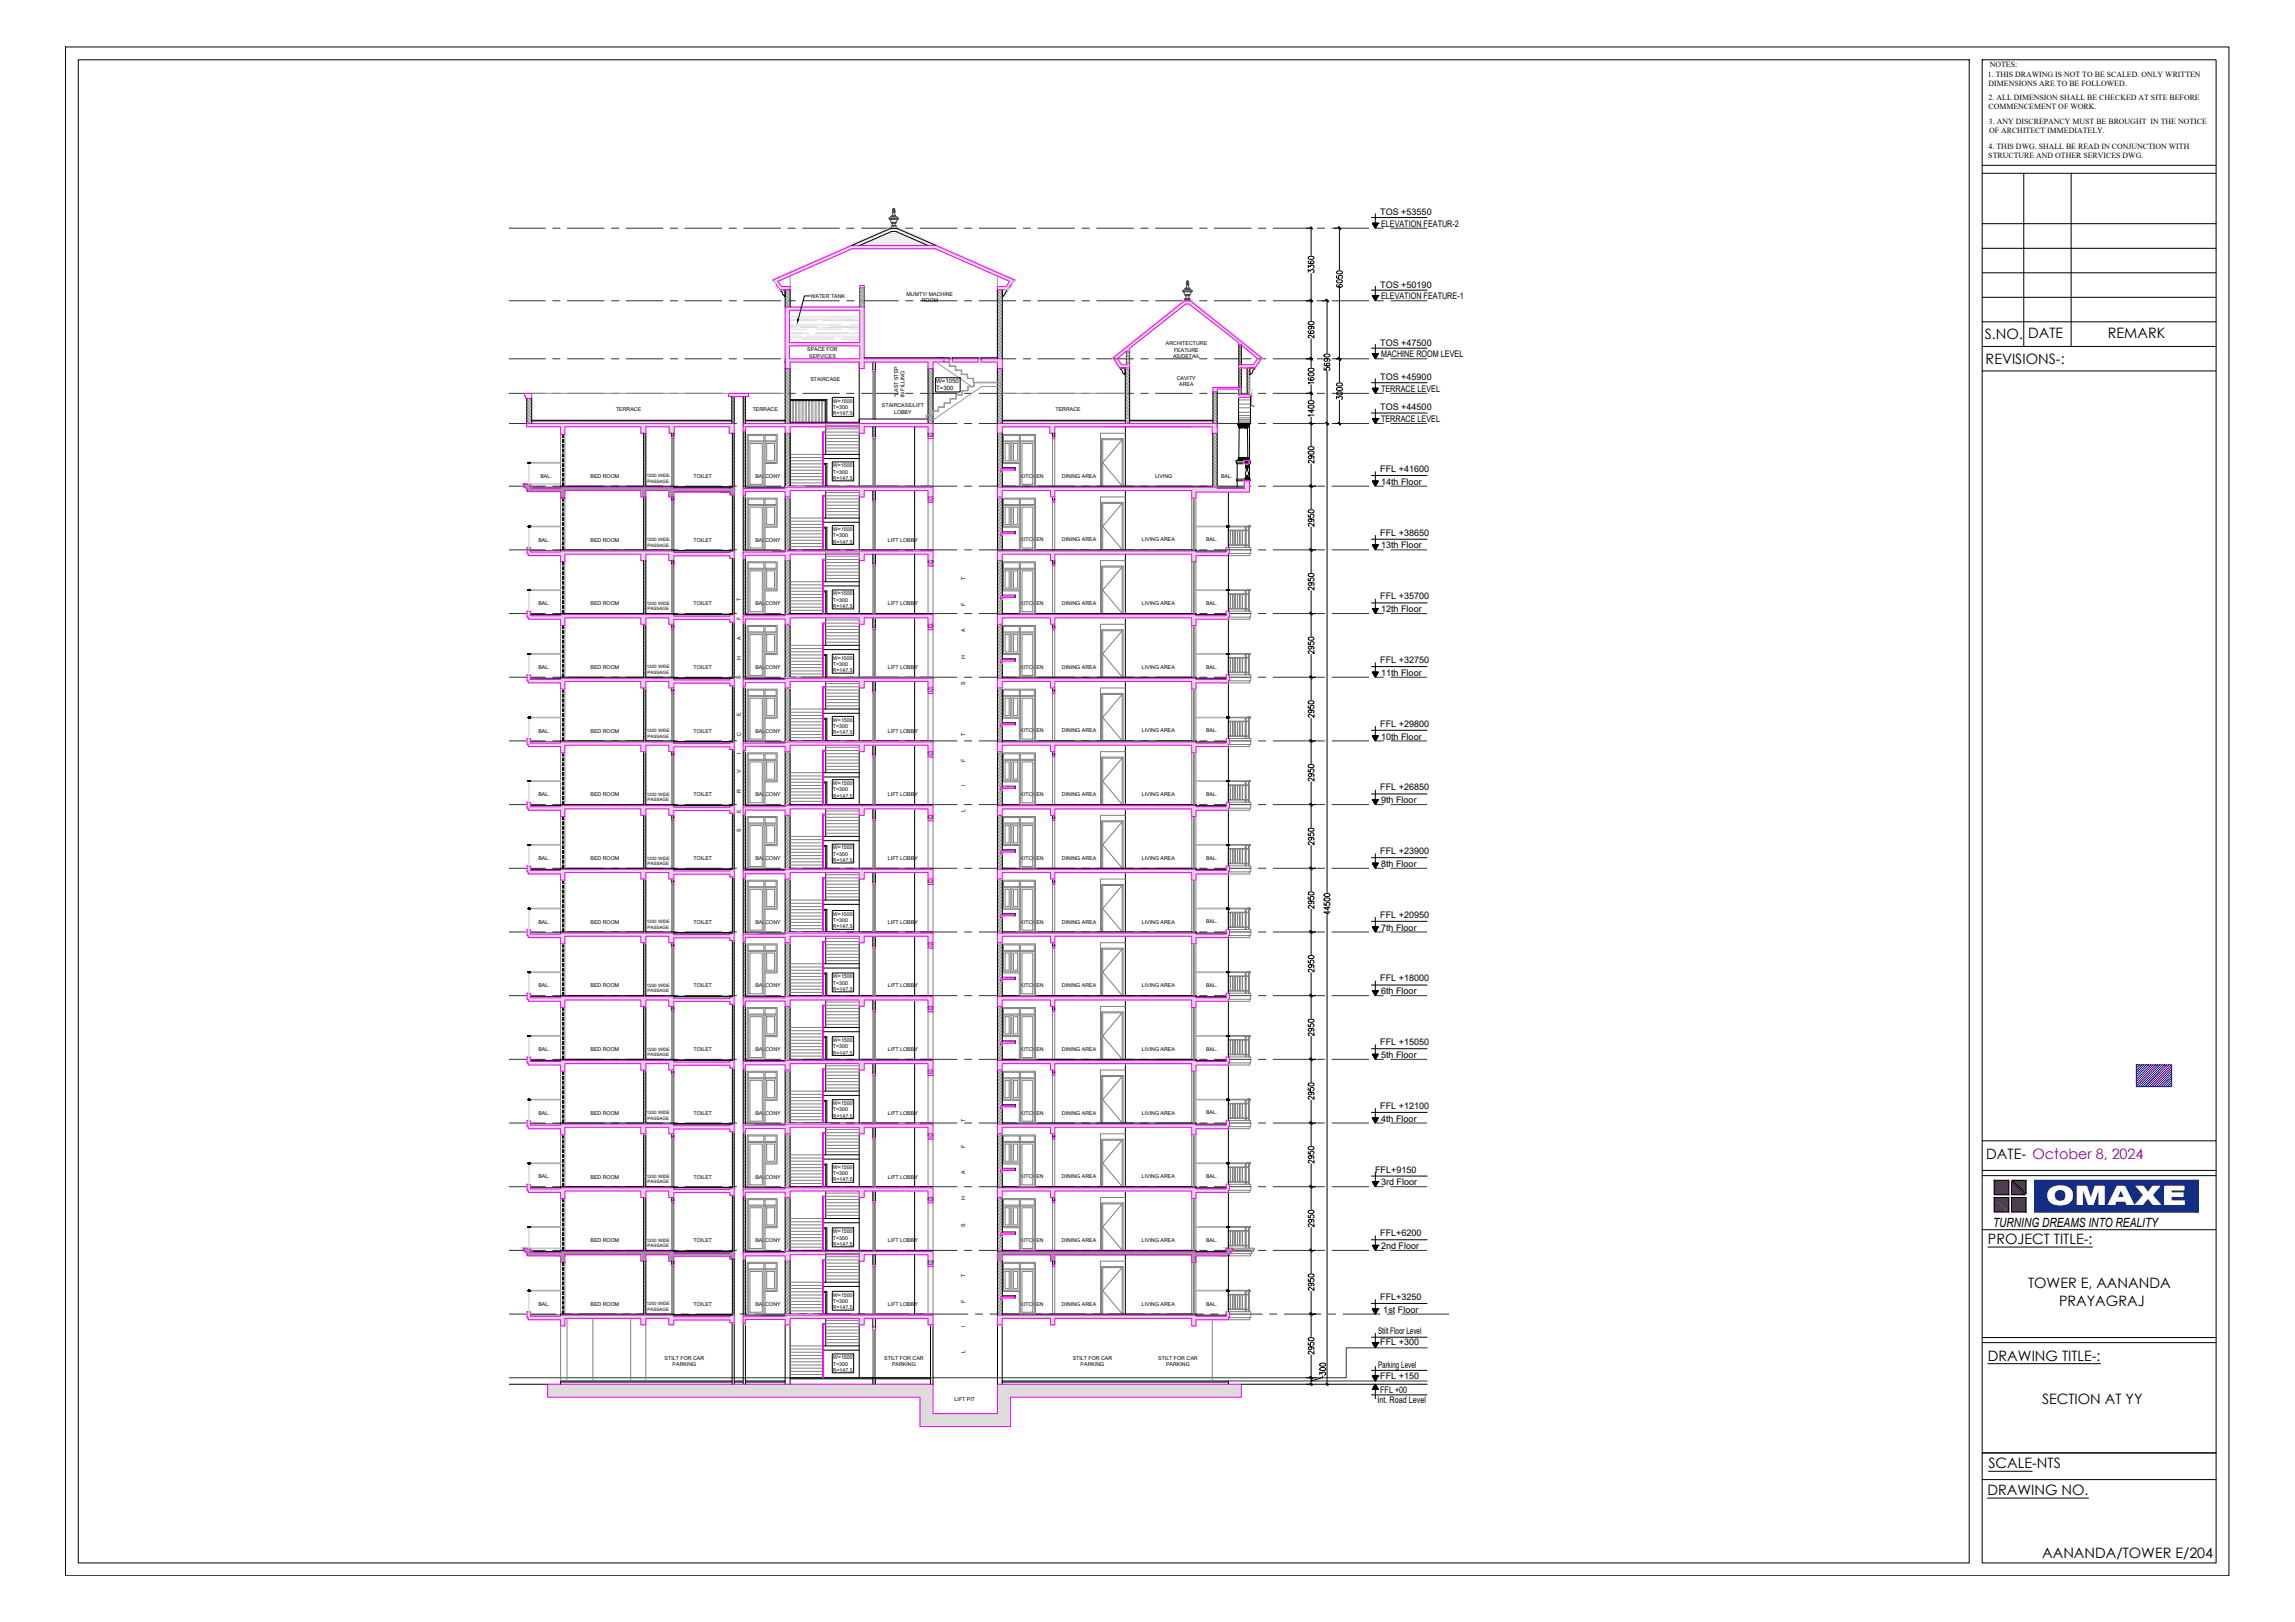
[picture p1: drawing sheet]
<svg xmlns="http://www.w3.org/2000/svg" width="841mm" height="594mm" viewBox="0 0 841 594" stroke-linecap="round" stroke-linejoin="round" font-family="sans-serif">
<defs><g id="words">
<text font-size="9.8" fill="#fff" x="749.7" y="441.3">OMAXE</text>
<g font-size="5.3">
<text x="482.2" y="101.2" transform="rotate(-90 482.2 101.2)">3360</text>
<text x="482.2" y="124.9" transform="rotate(-90 482.2 124.9)">2690</text>
<text x="727.4" y="124">S.NO.</text>
<text x="743.2" y="123.9">DATE</text>
<text x="772.4" y="123.9">REMARK</text>
<text x="488.2" y="136.9" transform="rotate(-90 488.2 136.9)">5690</text>
<text x="727.7" y="133.2">REVISIONS-:</text>
<text x="482.2" y="141.8" transform="rotate(-90 482.2 141.8)">1600</text>
<text x="492.8" y="147.5" transform="rotate(-90 492.8 147.5)">3000</text>
<text x="482.2" y="153.8" transform="rotate(-90 482.2 153.8)">1400</text>
<text x="482.2" y="170.7" transform="rotate(-90 482.2 170.7)">2900</text>
<text x="482.2" y="194" transform="rotate(-90 482.2 194)">2950</text>
<text x="482.2" y="217.3" transform="rotate(-90 482.2 217.3)">2950</text>
<text x="482.2" y="240.6" transform="rotate(-90 482.2 240.6)">2950</text>
<text x="482.2" y="263.9" transform="rotate(-90 482.2 263.9)">2950</text>
<text x="482.2" y="287.2" transform="rotate(-90 482.2 287.2)">2950</text>
<text x="482.2" y="310.4" transform="rotate(-90 482.2 310.4)">2950</text>
<text x="482.2" y="334.1" transform="rotate(-90 482.2 334.1)">2950</text>
<text x="488.2" y="336.2" transform="rotate(-90 488.2 336.2)">44500</text>
<text x="482.2" y="357.4" transform="rotate(-90 482.2 357.4)">2950</text>
<text x="482.2" y="380.6" transform="rotate(-90 482.2 380.6)">2950</text>
<text x="482.2" y="403.9" transform="rotate(-90 482.2 403.9)">2950</text>
<text x="727.9" y="424.6">DATE- October 8, 2024</text>
<text x="482.2" y="427.2" transform="rotate(-90 482.2 427.2)">2950</text>
<text x="482.2" y="450.5" transform="rotate(-90 482.2 450.5)">2950</text>
<text x="728.5" y="455.6">PROJECT TITLE-:</text>
<text x="482.2" y="473.8" transform="rotate(-90 482.2 473.8)">2950</text>
<text x="743.2" y="471.8">TOWER E, AANANDA</text>
<text x="754.6" y="478.2">PRAYAGRAJ</text>
<text x="482.2" y="497.1" transform="rotate(-90 482.2 497.1)">2950</text>
<text x="728.5" y="498.3">DRAWING TITLE-:</text>
<text x="748.3" y="514.2">SECTION AT YY</text>
<text x="728.7" y="537.7">SCALE-NTS</text>
<text x="728.3" y="547.6">DRAWING NO.</text>
<text x="748.4" y="570.5">AANANDA/TOWER E/204</text>
</g>
<text font-size="4.7" x="730.4" y="449.4">TURNING DREAMS INTO REALITY</text>
<g font-size="3.3">
<text x="505.8" y="78.8">TOS +53550</text>
<text x="506.1" y="83.1">ELEVATION FEATUR-2</text>
<text x="505.8" y="105.4">TOS +50190</text>
<text x="506.1" y="109.6">ELEVATION FEATURE-1</text>
<text x="505.8" y="126.6">TOS +47500</text>
<text x="506.1" y="130.9">MACHINE ROOM LEVEL</text>
<text x="505.8" y="139.3">TOS +45900</text>
<text x="506.1" y="143.6">TERRACE LEVEL</text>
<text x="505.8" y="150.3">TOS +44500</text>
<text x="506.1" y="154.6">TERRACE LEVEL</text>
<text x="505.8" y="172.9">FFL +41600</text>
<text x="506.1" y="177.6">14th Floor</text>
<text x="505.8" y="196.2">FFL +38650</text>
<text x="506.1" y="200.9">13th Floor</text>
<text x="505.8" y="219.5">FFL +35700</text>
<text x="506.1" y="224.2">12th Floor</text>
<text x="505.8" y="242.8">FFL +32750</text>
<text x="506.1" y="247.5">11th Floor</text>
<text x="505.8" y="266.2">FFL +29800</text>
<text x="506.1" y="270.9">10th Floor</text>
<text x="505.8" y="289.5">FFL +26850</text>
<text x="506.1" y="294.2">9th Floor</text>
<text x="505.8" y="312.8">FFL +23900</text>
<text x="506.1" y="317.5">8th Floor</text>
<text x="505.8" y="336.1">FFL +20950</text>
<text x="506.1" y="340.8">7th Floor</text>
<text x="505.8" y="359.5">FFL +18000</text>
<text x="506.1" y="364.2">6th Floor</text>
<text x="505.8" y="382.8">FFL +15050</text>
<text x="506.1" y="387.5">5th Floor</text>
<text x="505.8" y="406.1">FFL +12100</text>
<text x="506.1" y="410.8">4th Floor</text>
<text x="503.9" y="429.4">FFL+9150</text>
<text x="506.1" y="434.1">3rd Floor</text>
<text x="505.8" y="452.8">FFL+6200</text>
<text x="506.1" y="457.5">2nd Floor</text>
<text x="505.8" y="476.1">FFL+3250</text>
<text x="506.9" y="480.8">1st Floor</text>
<text x="505" y="488.7">Stilt Floor Level</text>
<text x="505.8" y="492.8">FFL +300</text>
<text x="505" y="500.9">Parking Level</text>
<text x="505.8" y="504.9">FFL +150</text>
<text x="504.8" y="514">Int. Road Level</text>
<text x="505.8" y="510.1">FFL +00</text>
</g>
<g font-size="2.9">
<text x="728.5" y="28.2">1. THIS DRAWING IS NOT TO BE SCALED. ONLY WRITTEN</text>
<text x="729.2" y="24.7">NOTES:</text>
<text x="728.8" y="31.5">DIMENSIONS ARE TO BE FOLLOWED.</text>
<text x="728.7" y="39.8">COMMENCEMENT OF WORK.</text>
<text x="728.8" y="36.5">2. ALL DIMENSION SHALL BE CHECKED AT SITE BEFORE</text>
<text x="728.9" y="45.3">3. ANY DISCREPANCY MUST BE BROUGHT IN THE NOTICE</text>
<text x="728.9" y="48.6">OF ARCHITECT IMMEDIATELY.</text>
<text x="728.6" y="57.7">STRUCTURE AND OTHER SERVICES DWG.</text>
<text x="728.8" y="54.5">4. THIS DWG. SHALL BE READ IN CONJUNCTION WITH</text>
</g>
<g font-size="2.2">
<text x="343.1" y="140.3">W=1050</text>
<text x="343.1" y="142.9">T=300</text>
</g>
<g font-size="1.9">
<text x="297" y="109.2">WATER TANK</text>
<text x="332.2" y="108.3">MUMTY/ MACHINE</text>
<text x="337.8" y="110.7">ROOM</text>
<text x="295.8" y="128.7">SPACE FOR</text>
<text x="296.5" y="131">SERVICES</text>
<text x="427.3" y="126.5">ARCHITECTURE</text>
<text x="429.9" y="131.1">AS/DETAIL</text>
<text x="430.3" y="128.8">FEATURE</text>
<text x="297" y="139.6">STAIRCASE</text>
<text x="431.2" y="139.2">CAVITY</text>
<text x="432.2" y="141.5">AREA</text>
<text x="305.2" y="149.8">T=300</text>
<text x="305.3" y="147.5">W=1500</text>
<text x="323.2" y="149.2">STAIRCASE/LIFT</text>
<text x="329.1" y="145.4" transform="rotate(-90 329.1 145.4)">*LAST STEP</text>
<text x="331.5" y="145.5" transform="rotate(-90 331.5 145.5)">IN FILLING</text>
<text x="225.7" y="150.7">TERRACE</text>
<text x="275.8" y="150.7">TERRACE</text>
<text x="305.1" y="152.1">R=147.5</text>
<text x="327.6" y="151.6">LOBBY</text>
<text x="386.8" y="150.7">TERRACE</text>
<text x="305.2" y="173.5">T=300</text>
<text x="305.3" y="171.1">W=1500</text>
<text x="198" y="175">BAL.</text>
<text x="216.4" y="175.1">BED ROOM</text>
<text x="254.2" y="175.1">TOILET</text>
<text x="276.8" y="175.1">BALCONY</text>
<text x="305.1" y="175.7">R=147.5</text>
<text x="374" y="175">KITCHEN</text>
<text x="389.2" y="175">DINING AREA</text>
<text x="423.3" y="175">LIVING</text>
<text x="447.5" y="174.9">BAL.</text>
<text x="305.2" y="196.7">T=300</text>
<text x="305.3" y="194.4">W=1500</text>
<text x="197.3" y="198.3">BAL.</text>
<text x="216.4" y="198.4">BED ROOM</text>
<text x="254.2" y="198.4">TOILET</text>
<text x="276.8" y="198.4">BALCONY</text>
<text x="305.1" y="199.1">R=147.5</text>
<text x="325.4" y="198.4">LIFT LOBBY</text>
<text x="374" y="198.3">KITCHEN</text>
<text x="389.2" y="198.3">DINING AREA</text>
<text x="418.5" y="198.3">LIVING AREA</text>
<text x="442" y="198.3">BAL.</text>
<text x="353.7" y="212.5" transform="rotate(-90 353.7 212.5)">T</text>
<text x="197.3" y="221.7">BAL.</text>
<text x="216.4" y="221.7">BED ROOM</text>
<text x="254.2" y="221.7">TOILET</text>
<text x="271.5" y="220.1" transform="rotate(-90 271.5 220.1)">T</text>
<text x="276.8" y="221.7">BALCONY</text>
<text x="305.2" y="220.4">T=300</text>
<text x="305.3" y="218">W=1500</text>
<text x="325.4" y="221.7">LIFT LOBBY</text>
<text x="374" y="221.6">KITCHEN</text>
<text x="389.2" y="221.6">DINING AREA</text>
<text x="418.5" y="221.6">LIVING AREA</text>
<text x="442" y="221.6">BAL.</text>
<text x="271.5" y="227.2" transform="rotate(-90 271.5 227.2)">F</text>
<text x="305.1" y="222.6">R=147.5</text>
<text x="353.7" y="222" transform="rotate(-90 353.7 222)">F</text>
<text x="353.7" y="231.6" transform="rotate(-90 353.7 231.6)">A</text>
<text x="271.5" y="234.3" transform="rotate(-90 271.5 234.3)">A</text>
<text x="197.3" y="245">BAL.</text>
<text x="216.4" y="245">BED ROOM</text>
<text x="254.2" y="245">TOILET</text>
<text x="271.5" y="241.6" transform="rotate(-90 271.5 241.6)">H</text>
<text x="276.8" y="245">BALCONY</text>
<text x="305.2" y="243.9">T=300</text>
<text x="305.3" y="241.6">W=1500</text>
<text x="325.4" y="245">LIFT LOBBY</text>
<text x="353.7" y="241.4" transform="rotate(-90 353.7 241.4)">H</text>
<text x="374" y="245">KITCHEN</text>
<text x="389.2" y="245">DINING AREA</text>
<text x="418.5" y="245">LIVING AREA</text>
<text x="442" y="244.9">BAL.</text>
<text x="271.5" y="248.8" transform="rotate(-90 271.5 248.8)">S</text>
<text x="305.1" y="246.2">R=147.5</text>
<text x="353.7" y="251" transform="rotate(-90 353.7 251)">S</text>
<text x="271.5" y="262.4" transform="rotate(-90 271.5 262.4)">E</text>
<text x="197.3" y="268.3">BAL.</text>
<text x="216.4" y="268.4">BED ROOM</text>
<text x="254.2" y="268.4">TOILET</text>
<text x="271.5" y="269.6" transform="rotate(-90 271.5 269.6)">C</text>
<text x="276.8" y="268.4">BALCONY</text>
<text x="305.1" y="269">R=147.5</text>
<text x="305.2" y="266.7">T=300</text>
<text x="305.3" y="264.3">W=1500</text>
<text x="325.4" y="268.4">LIFT LOBBY</text>
<text x="353.7" y="269.4" transform="rotate(-90 353.7 269.4)">T</text>
<text x="374" y="268.3">KITCHEN</text>
<text x="389.2" y="268.3">DINING AREA</text>
<text x="418.5" y="268.3">LIVING AREA</text>
<text x="442" y="268.2">BAL.</text>
<text x="271.5" y="276" transform="rotate(-90 271.5 276)">I</text>
<text x="353.7" y="278.9" transform="rotate(-90 353.7 278.9)">F</text>
<text x="271.5" y="283.2" transform="rotate(-90 271.5 283.2)">V</text>
<text x="305.3" y="287.5">W=1500</text>
<text x="353.7" y="287.8" transform="rotate(-90 353.7 287.8)">I</text>
<text x="197.3" y="291.6">BAL.</text>
<text x="216.4" y="291.7">BED ROOM</text>
<text x="254.2" y="291.7">TOILET</text>
<text x="271.5" y="290.5" transform="rotate(-90 271.5 290.5)">R</text>
<text x="276.8" y="291.7">BALCONY</text>
<text x="305.1" y="292.1">R=147.5</text>
<text x="305.2" y="289.8">T=300</text>
<text x="325.4" y="291.7">LIFT LOBBY</text>
<text x="374" y="291.6">KITCHEN</text>
<text x="389.2" y="291.6">DINING AREA</text>
<text x="418.5" y="291.6">LIVING AREA</text>
<text x="442" y="291.6">BAL.</text>
<text x="271.5" y="297.7" transform="rotate(-90 271.5 297.7)">E</text>
<text x="353.7" y="297.2" transform="rotate(-90 353.7 297.2)">L</text>
<text x="271.5" y="304.8" transform="rotate(-90 271.5 304.8)">S</text>
<text x="305.3" y="311.1">W=1500</text>
<text x="197.3" y="315">BAL.</text>
<text x="216.4" y="315">BED ROOM</text>
<text x="254.2" y="315">TOILET</text>
<text x="276.8" y="315">BALCONY</text>
<text x="305.1" y="315.7">R=147.5</text>
<text x="305.2" y="313.4">T=300</text>
<text x="325.4" y="315">LIFT LOBBY</text>
<text x="374" y="314.9">KITCHEN</text>
<text x="389.2" y="314.9">DINING AREA</text>
<text x="418.5" y="314.9">LIVING AREA</text>
<text x="442" y="314.9">BAL.</text>
<text x="305.3" y="335.4">W=1500</text>
<text x="197.3" y="338.3">BAL.</text>
<text x="216.4" y="338.3">BED ROOM</text>
<text x="254.2" y="338.3">TOILET</text>
<text x="276.8" y="338.3">BALCONY</text>
<text x="305.1" y="340">R=147.5</text>
<text x="305.2" y="337.7">T=300</text>
<text x="325.4" y="338.3">LIFT LOBBY</text>
<text x="374" y="338.3">KITCHEN</text>
<text x="389.2" y="338.3">DINING AREA</text>
<text x="418.5" y="338.3">LIVING AREA</text>
<text x="442" y="338.2">BAL.</text>
<text x="305.3" y="358.3">W=1500</text>
<text x="197.3" y="361.6">BAL.</text>
<text x="216.4" y="361.7">BED ROOM</text>
<text x="254.2" y="361.7">TOILET</text>
<text x="276.8" y="361.7">BALCONY</text>
<text x="305.1" y="362.9">R=147.5</text>
<text x="305.2" y="360.6">T=300</text>
<text x="325.4" y="361.7">LIFT LOBBY</text>
<text x="374" y="361.6">KITCHEN</text>
<text x="389.2" y="361.6">DINING AREA</text>
<text x="418.5" y="361.6">LIVING AREA</text>
<text x="442" y="361.5">BAL.</text>
<text x="305.2" y="383.9">T=300</text>
<text x="305.3" y="381.6">W=1500</text>
<text x="197.3" y="385">BAL.</text>
<text x="216.4" y="385">BED ROOM</text>
<text x="254.2" y="385">TOILET</text>
<text x="276.8" y="385">BALCONY</text>
<text x="305.1" y="386.3">R=147.5</text>
<text x="325.4" y="385">LIFT LOBBY</text>
<text x="374" y="384.9">KITCHEN</text>
<text x="389.2" y="384.9">DINING AREA</text>
<text x="418.5" y="384.9">LIVING AREA</text>
<text x="442" y="384.9">BAL.</text>
<text x="305.2" y="407">T=300</text>
<text x="305.3" y="404.7">W=1500</text>
<text x="197.3" y="408.3">BAL.</text>
<text x="216.4" y="408.3">BED ROOM</text>
<text x="254.2" y="408.3">TOILET</text>
<text x="276.8" y="408.3">BALCONY</text>
<text x="305.1" y="409.3">R=147.5</text>
<text x="325.4" y="408.3">LIFT LOBBY</text>
<text x="353.7" y="410.8" transform="rotate(-90 353.7 410.8)">T</text>
<text x="374" y="408.2">KITCHEN</text>
<text x="389.2" y="408.2">DINING AREA</text>
<text x="418.5" y="408.2">LIVING AREA</text>
<text x="442" y="408.2">BAL.</text>
<text x="353.7" y="420.3" transform="rotate(-90 353.7 420.3)">F</text>
<text x="197.3" y="431.6">BAL.</text>
<text x="216.4" y="431.6">BED ROOM</text>
<text x="254.2" y="431.6">TOILET</text>
<text x="276.8" y="431.6">BALCONY</text>
<text x="305.2" y="430.4">T=300</text>
<text x="305.3" y="428.1">W=1500</text>
<text x="325.4" y="431.6">LIFT LOBBY</text>
<text x="353.7" y="429.9" transform="rotate(-90 353.7 429.9)">A</text>
<text x="374" y="431.6">KITCHEN</text>
<text x="389.2" y="431.6">DINING AREA</text>
<text x="418.5" y="431.6">LIVING AREA</text>
<text x="442" y="431.5">BAL.</text>
<text x="305.1" y="432.7">R=147.5</text>
<text x="353.7" y="439.6" transform="rotate(-90 353.7 439.6)">H</text>
<text x="353.7" y="449.3" transform="rotate(-90 353.7 449.3)">S</text>
<text x="216.4" y="455">BED ROOM</text>
<text x="254.2" y="455">TOILET</text>
<text x="276.8" y="455">BALCONY</text>
<text x="305.2" y="454">T=300</text>
<text x="305.3" y="451.7">W=1500</text>
<text x="325.4" y="455">LIFT LOBBY</text>
<text x="374" y="454.9">KITCHEN</text>
<text x="389.2" y="454.9">DINING AREA</text>
<text x="418.5" y="454.9">LIVING AREA</text>
<text x="442" y="454.8">BAL.</text>
<text x="305.1" y="456.3">R=147.5</text>
<text x="353.7" y="467.7" transform="rotate(-90 353.7 467.7)">T</text>
<text x="197.3" y="478.3">BAL.</text>
<text x="216.4" y="478.3">BED ROOM</text>
<text x="254.2" y="478.3">TOILET</text>
<text x="276.8" y="478.3">BALCONY</text>
<text x="305.1" y="479.5">R=147.5</text>
<text x="305.2" y="477.2">T=300</text>
<text x="305.3" y="474.9">W=1500</text>
<text x="325.4" y="478.3">LIFT LOBBY</text>
<text x="353.7" y="477.2" transform="rotate(-90 353.7 477.2)">F</text>
<text x="374" y="478.2">KITCHEN</text>
<text x="389.2" y="478.2">DINING AREA</text>
<text x="418.5" y="478.2">LIVING AREA</text>
<text x="442" y="478.2">BAL.</text>
<text x="353.7" y="486.1" transform="rotate(-90 353.7 486.1)">I</text>
<text x="305.3" y="497.9">W=1500</text>
<text x="353.7" y="495.5" transform="rotate(-90 353.7 495.5)">L</text>
<text x="243.6" y="498">STILT FOR CAR</text>
<text x="246.5" y="500.4">PARKING</text>
<text x="305.1" y="502.5">R=147.5</text>
<text x="305.2" y="500.1">T=300</text>
<text x="324" y="498">STILT FOR CAR</text>
<text x="326.9" y="500.4">PARKING</text>
<text x="393.1" y="498">STILT FOR CAR</text>
<text x="396" y="500.4">PARKING</text>
<text x="424.4" y="498">STILT FOR CAR</text>
<text x="427.3" y="500.4">PARKING</text>
<text x="349.8" y="513">LIFT PIT</text>
</g>
<g font-size="1.7">
<text x="237" y="174.9">1200 WIDE</text>
<text x="237.3" y="176.8">PASSAGE</text>
<text x="237" y="198.2">1200 WIDE</text>
<text x="237.3" y="200.2">PASSAGE</text>
<text x="237" y="221.5">1200 WIDE</text>
<text x="237.3" y="223.5">PASSAGE</text>
<text x="237" y="244.8">1200 WIDE</text>
<text x="237.3" y="246.8">PASSAGE</text>
<text x="237" y="268.2">1200 WIDE</text>
<text x="237.3" y="270.1">PASSAGE</text>
<text x="237" y="291.5">1200 WIDE</text>
<text x="237.3" y="293.5">PASSAGE</text>
<text x="237" y="314.8">1200 WIDE</text>
<text x="237.3" y="316.8">PASSAGE</text>
<text x="237" y="338.1">1200 WIDE</text>
<text x="237.3" y="340.1">PASSAGE</text>
<text x="237" y="361.5">1200 WIDE</text>
<text x="237.3" y="363.4">PASSAGE</text>
<text x="237" y="384.8">1200 WIDE</text>
<text x="237.3" y="386.8">PASSAGE</text>
<text x="237" y="408.1">1200 WIDE</text>
<text x="237.3" y="410.1">PASSAGE</text>
<text x="237" y="431.4">1200 WIDE</text>
<text x="237.3" y="433.4">PASSAGE</text>
<text x="237" y="454.8">1200 WIDE</text>
<text x="237.3" y="456.7">PASSAGE</text>
<text x="237" y="478.1">1200 WIDE</text>
<text x="237.3" y="480.1">PASSAGE</text>
</g>
</g></defs>
<!-- layer: ELE-5 -->
<g fill="none" stroke="#808080" stroke-width=".37">
<path d="M319.9 136.1v17.4M320.2 136.1v17.4M320.4 136.1v17.4M320.8 133v20.5M205.4 159.1v19M207 159.1v19M246.9 158.8v19.3M273.8 159.1h11v10.7h-4.4v8.3h-6.6zM274.2 159.5h5.7v2h-5.7zM280.4 159.5h4v2h-4zM302.6 154.7v1.7M302.6 159.4h12.3"/>
<path d="M302.6 158.3h12.3M302.6 157.1h12.3M302.6 155.9h12.3M314.9 154.7v1.7M367.7 159.5h5.8v2h-5.8zM373.9 159.5h5.1v2h-5.1zM412.4 158.7h-9.1v19.3M453.9 154.7h4.3M453.9 154.2h4.3M453.9 153.6h4.3M453.9 153h4.3M453.9 152.2h4.3"/>
<path d="M453.9 151h4.3M453.9 146.5h4.3M453.9 149.4h4.3M453.9 148h4.3M246.2 160.7v17.4M246.3 160.7v17.4M246.6 160.7v17.4M274.2 178.1v-16.2h5.7v16.2M274.8 162.4h4.5v15h-4.5zM280.4 161.9h4v7.5h-4zM281 162.4h2.8v6.4h-2.8zM289.5 176.9h11.9"/>
<path d="M289.5 175.7h11.9M289.5 173.4h11.9M289.5 172.2h11.9M289.5 171.1h11.9M289.5 169.9h11.9M289.5 168.8h11.9M289.5 167.6h11.9M289.5 166.4h11.9M289.5 174.6h11.9M302.6 179.3h12.3M302.6 178.1v1.6M302.6 165.2h12.3"/>
<path d="M302.6 164.1h12.3M302.6 162.9h12.3M302.6 161.7h12.3M302.6 160.6h12.3M314.9 178.1v1.6M319.9 160.7v17.4M320.2 160.7v17.4M320.4 160.7v17.4M320.8 160.7v17.4M340.1 160.7v17.4M341.9 160.7v17.4M367.7 161.9h2.7v7.5h-2.7z"/>
<path d="M368.3 162.4h1.5v6.4h-1.5zM370.8 161.9h2.7v7.5h-2.7zM371.4 162.4h1.5v6.4h-1.5zM373.5 178.1v-8.3h-6.2v-10.7h12.2v19M373.9 178.1v-16.2h5.1v16.2M374.5 162.4h3.9v15h-3.9zM385.7 160.7v17.4M386.5 160.7v17.4M403.7 178v-17.3h7.9v17.3M411.2 161.1v16.9l-7.1-8.5zM411.2 161.1h-7.1v16.9M205.4 182.4v19"/>
<path d="M207 182.4v19M246.2 184v17.4M246.3 184v17.4M246.6 184v17.4M246.9 182.1v19.3M273.8 182.4h11v10.7h-4.4v8.3h-6.6zM274.2 182.8h5.7v2h-5.7zM274.8 185.8h4.5v14.9h-4.5zM280.4 182.8h4v2h-4zM280.4 185.2h4v7.5h-4zM281 185.8h2.8v6.3h-2.8zM289.5 194.4h11.9"/>
<path d="M289.5 199.1h11.9M289.5 196.7h11.9M289.5 195.6h11.9M289.5 193.2h11.9M289.5 192.1h11.9M289.5 190.9h11.9M289.5 189.8h11.9M289.5 197.9h11.9M302.6 188.6h12.3M302.6 187.4h12.3M302.6 186.2h12.3M302.6 185.1h12.3"/>
<path d="M302.6 183.9h12.3M302.6 182.7h12.3M302.6 181.6h12.3M302.6 180.4h12.3M319.9 184v17.4M320.2 184v17.4M320.4 184v17.4M320.8 184v17.4M340.1 184v17.4M341.9 184v17.4M367.7 182.8h5.8v2h-5.8zM367.7 185.2h2.7v7.5h-2.7z"/>
<path d="M368.3 185.8h1.5v6.3h-1.5zM370.8 185.2h2.7v7.5h-2.7zM371.4 185.8h1.5v6.3h-1.5zM373.9 182.8h5.1v2h-5.1zM374.5 185.8h3.9v14.9h-3.9zM385.7 184v17.4M386.5 184v17.4M411.2 184.4v16.9l-7.1-8.5zM411.2 184.4h-7.1v16.9M412.4 182h-9.1v19.3M436.7 182.4v19M437.3 182.4h.4v19h-.4z"/>
<path d="M438.3 182.4v19M450.2 199.7h7.4M450.2 199.5h7.4M450.2 193h7.2M450.2 192.7h7.7M450.2 194.4h7.4M450.2 194.2h7.4M450.8 194.4l.1 5.1zM451.7 194.4l.1 5.1zM452.6 194.4l.1 5.1zM453.5 194.4v5.1zM454.3 194.4l.1 5.1z"/>
<path d="M455.2 194.4l.1 5.1zM456.3 194.4h.4v5.1h-.4zM456.3 199.7h.4v.8h-.4zM456.3 193h.4v1.2h-.4zM457.4 192.9v.1M457.4 192.9l.1 .1M457.4 192.7h.5v.3h-.5zM457.4 192.8l.2 .2M457.4 192.8h.1M457.4 192.7h.1M457.5 192.7h.1M457.5 192.9l.1 7.6"/>
<path d="M457.6 192.9l.1 .1M457.6 192.7h.1M457.6 192.9v.1M457.7 192.7h.1M457.7 192.9v7.6M457.7 192.9l.2 .1M457.8 192.7h.1M457.8 192.9v.1M457.9 192.8h.1M457.9 192.9h.1M457.9 192.7h.1M457.9 192.7v.3"/>
<path d="M205.4 205.8v18.9M207 205.8v18.9M246.2 207.3v17.4M246.3 207.3v17.4M246.6 207.3v17.4M246.9 205.4v19.3M273.8 205.8h11v10.6h-4.4v8.3h-6.6zM274.2 201.4v-16.2h5.7v16.2M274.2 206.1h5.7v2h-5.7zM274.8 209.1h4.5v14.9h-4.5zM280.4 206.1h4v2h-4zM280.4 208.5h4v7.5h-4z"/>
<path d="M281 209.1h2.8v6.3h-2.8zM289.5 200.2h11.9M289.5 218.9h11.9M289.5 217.7h11.9M289.5 216.5h11.9M289.5 215.4h11.9M289.5 214.2h11.9M289.5 213.1h11.9M302.6 201.4v1.6M302.6 211.9h12.3M302.6 210.7h12.3M302.6 209.6h12.3"/>
<path d="M302.6 208.4h12.3M302.6 207.2h12.3M302.6 206.1h12.3M302.6 204.9h12.3M302.6 203.7h12.3M302.6 202.6h12.3M314.9 201.4v1.6M319.9 207.3v17.4M320.2 207.3v17.4M320.4 207.3v17.4M320.8 207.3v17.4M340.1 207.3v17.4"/>
<path d="M341.9 207.3v17.4M367.7 206.1h5.8v2h-5.8zM367.7 208.5h2.7v7.5h-2.7zM368.3 209.1h1.5v6.3h-1.5zM370.8 208.5h2.7v7.5h-2.7zM371.4 209.1h1.5v6.3h-1.5zM373.5 201.4v-8.3h-6.2v-10.7h12.2v19M373.9 201.4v-16.2h5.1v16.2M373.9 206.1h5.1v2h-5.1zM373.9 201.3h5.1M374.5 209.1h3.9v14.9h-3.9zM385.7 207.3v17.4"/>
<path d="M386.5 207.3v17.4M403.7 201.3v-17.3h7.9v17.3M411.2 207.7v16.9l-7.1-8.5zM411.2 207.7h-7.1v16.9M412.4 205.3h-9.1v19.3M436.7 205.8v18.9M437.3 205.8h.4v18.9h-.4zM438.3 205.8v18.9M450.2 216.3h7.2M450.2 216h7.7M450.2 217.7h7.4M450.2 217.5h7.4"/>
<path d="M450.5 200.5h7.8v2.2h-7.8M450.8 217.7l.1 5.2zM451.7 217.7l.1 5.2zM452.6 217.7l.1 5.2zM453.5 217.7v5.2zM454.3 217.7l.1 5.2zM455.2 217.7l.1 5.2zM456.3 217.7h.4v5.2h-.4zM456.3 216.3h.4v1.2h-.4zM457.4 216.2v.1M457.4 216h.5v.3h-.5zM457.4 216.1l.3 .2"/>
<path d="M457.4 216.2h.1M457.4 216.1h.1M457.4 216v.1M457.4 216.3h.1M457.4 216h.1M457.5 216h.1M457.5 216.3l.1 7.5M457.6 216h.1M457.7 216h.1M457.8 216h.1M457.8 216.3h.1M457.9 216h.1"/>
<path d="M457.9 216.1h.1M457.9 216.3l-.2 7.5M457.9 216.3h.1M457.9 216v.3M457.9 202.7v.8h-7.7M205.4 229.1v18.9M207 229.1v18.9M246.2 230.6v17.4M246.3 230.6v17.4M246.6 230.6v17.4M246.9 228.7v19.3M273.8 229.1h11v10.6h-4.4v8.3h-6.6z"/>
<path d="M274.2 229.5h5.7v2h-5.7zM274.2 224.7v-16.2h5.7v16.2M274.8 232.4h4.5v15h-4.5zM280.4 229.5h4v2h-4zM280.4 231.8h4v7.6h-4zM281 232.4h2.8v6.4h-2.8zM289.5 239.9h11.9M289.5 238.7h11.9M289.5 237.5h11.9M289.5 236.4h11.9M289.5 223.5h11.9M289.5 222.4h11.9"/>
<path d="M289.5 220.1h11.9M289.5 221.2h11.9M302.6 224.7v1.7M302.6 235.2h12.3M302.6 234h12.3M302.6 232.9h12.3M302.6 231.7h12.3M302.6 230.6h12.3M302.6 229.4h12.3M302.6 228.2h12.3M302.6 227h12.3M302.6 225.9h12.3"/>
<path d="M314.9 224.7v1.7M319.9 230.6v17.4M320.2 230.6v17.4M320.4 230.6v17.4M320.8 230.6v17.4M340.1 230.6v17.4M341.9 230.6v17.4M367.7 229.5h5.8v2h-5.8zM367.7 231.8h2.7v7.6h-2.7zM368.3 232.4h1.5v6.4h-1.5zM370.8 231.8h2.7v7.6h-2.7zM371.4 232.4h1.5v6.4h-1.5z"/>
<path d="M373.5 224.7v-8.3h-6.2v-10.6h12.2v18.9M373.9 229.5h5.1v2h-5.1zM373.9 231.8h5.1v16.2h-5.1zM373.9 224.7v-16.2h5.1v16.2M373.9 224.6h5.1M374.5 232.4h3.9v15h-3.9zM385.7 230.6v17.4M386.5 230.6v17.4M403.7 224.6v-17.3h7.9v17.3M411.2 231v17l-7.1-8.5zM411.2 231h-7.1v17M412.4 228.7h-9.1v19.3"/>
<path d="M436.7 229.1v18.9M437.3 229.1h.4v18.9h-.4zM438.3 229.1v18.9M450.2 239.6h7.2M450.2 239.4h7.7M450.2 223.1h7.4M450.2 222.9h7.4M450.5 223.8h7.8v2.2h-7.8M456.3 239.6h.4v1.2h-.4zM456.3 223.1h.4v.7h-.4zM457.4 239.5v.1M457.4 239.5h.1"/>
<path d="M457.4 239.4h.5v.2h-.5zM457.4 239.4v.1M457.4 239.4h.1M457.5 239.4h.1M457.6 239.4h.1M457.7 239.4h.1M457.7 239.6v7.6M457.8 239.4h.1M457.9 239.4h.1M457.9 239.6h.1M457.9 239.5h.1M457.9 239.4v.2h-.4l.1 7.6"/>
<path d="M457.9 226v.8h-7.7M205.4 252.4v19M207 252.4v19M246.2 254v17.4M246.3 254v17.4M246.6 254v17.4M246.9 252.1v19.3M273.8 252.4h11v10.7h-4.4v8.3h-6.6zM274.2 252.8h5.7v2h-5.7zM274.2 248v-16.2h5.7v16.2M274.8 255.7h4.5v15h-4.5zM280.4 252.8h4v2h-4z"/>
<path d="M280.4 255.2h4v7.5h-4zM281 255.7h2.8v6.4h-2.8zM289.5 259.7h11.9M289.5 241.1h11.9M289.5 246.9h11.9M289.5 245.7h11.9M289.5 243.4h11.9M289.5 242.2h11.9M289.5 244.5h11.9M302.6 248v1.7M302.6 258.5h12.3M302.6 257.4h12.3"/>
<path d="M302.6 256.2h12.3M302.6 255h12.3M302.6 253.9h12.3M302.6 252.7h12.3M302.6 251.6h12.3M302.6 250.4h12.3M302.6 249.2h12.3M314.9 248v1.7M319.9 254v17.4M320.2 254v17.4M320.4 254v17.4M320.8 254v17.4"/>
<path d="M340.1 254v17.4M341.9 254v17.4M367.7 252.8h5.8v2h-5.8zM367.7 255.2h2.7v7.5h-2.7zM368.3 255.7h1.5v6.4h-1.5zM370.8 255.2h2.7v7.5h-2.7zM371.4 255.7h1.5v6.4h-1.5zM373.5 248v-8.3h-6.2v-10.6h12.2v18.9M373.9 252.8h5.1v2h-5.1zM374.5 255.7h3.9v15h-3.9zM385.7 254v17.4M386.5 254v17.4"/>
<path d="M403.7 248v-17.4h7.9v17.4M411.2 254.4v16.9l-7.1-8.5zM411.2 254.4h-7.1v16.9M412.4 252h-9.1v19.3M436.7 252.4v19M437.3 252.4h.4v19h-.4zM438.3 252.4v19M450.2 246.4h7.4M450.2 246.2h7.4M450.2 241h7.4M450.2 240.8h7.4M450.5 247.2h7.8v2.2h-7.8"/>
<path d="M450.8 241l.1 5.2zM451.7 241l.1 5.2zM452.6 241l.1 5.2zM453.5 241v5.2zM454.3 241l.1 5.2zM455.2 241l.1 5.2zM456.3 241h.4v5.2h-.4zM456.3 246.4h.4v.8h-.4zM457.9 249.4v.7h-7.7M205.4 275.7v19M207 275.7v19M246.2 277.3v17.4"/>
<path d="M246.3 277.3v17.4M246.6 277.3v17.4M246.9 275.4v19.3M273.8 275.7h11v10.7h-4.4v8.3h-6.6zM274.2 276.1h5.7v2h-5.7zM274.2 271.4v-16.2h5.7v16.2M274.8 279.1h4.5v14.9h-4.5zM280.4 276.1h4v2h-4zM280.4 278.5h4v7.5h-4zM281 279.1h2.8v6.3h-2.8zM289.5 270.2h11.9M289.5 269h11.9"/>
<path d="M289.5 266.7h11.9M289.5 265.5h11.9M289.5 264.4h11.9M289.5 263.2h11.9M289.5 262.1h11.9M289.5 260.9h11.9M289.5 267.9h11.9M302.6 271.4v1.6M302.6 279.5h12.3M302.6 278.4h12.3M302.6 277.2h12.3M302.6 276h12.3"/>
<path d="M302.6 274.9h12.3M302.6 273.7h12.3M302.6 272.6h12.3M314.9 271.4v1.6M319.9 277.3v17.4M320.2 277.3v17.4M320.4 277.3v17.4M320.8 277.3v17.4M340.1 277.3v17.4M341.9 277.3v17.4M367.7 276.1h5.8v2h-5.8zM367.7 278.5h2.7v7.5h-2.7z"/>
<path d="M368.3 279.1h1.5v6.3h-1.5zM370.8 278.5h2.7v7.5h-2.7zM371.4 279.1h1.5v6.3h-1.5zM373.5 271.4v-8.3h-6.2v-10.7h12.2v19M373.9 276.1h5.1v2h-5.1zM373.9 271.4v-16.2h5.1v16.2M373.9 271.3h5.1M374.5 279.1h3.9v14.9h-3.9zM385.7 277.3v17.4M386.5 277.3v17.4M403.7 271.3v-17.3h7.9v17.3M411.2 277.7v16.9l-7.1-8.5z"/>
<path d="M411.2 277.7h-7.1v16.9M412.4 275.3h-9.1v19.3M436.7 275.7v19M437.3 275.7h.4v19h-.4zM438.3 275.7v19M450.2 269.7h7.4M450.2 269.5h7.4M450.2 262.9h7.7M450.2 262.7h7.7M450.2 264.3h7.4M450.2 264.1h7.4M450.5 270.5h7.8v2.2h-7.8"/>
<path d="M450.8 264.3l.1 5.2zM451.7 264.3l.1 5.2zM452.6 264.3l.1 5.2zM453.5 264.3v5.2zM454.3 264.3l.1 5.2zM455.2 264.3l.1 5.2zM456.3 264.3h.4v5.2h-.4zM456.3 269.7h.4v.8h-.4zM456.3 262.9h.4v1.2h-.4zM457.4 262.8v.1M457.4 262.7h.5v.2h-.5zM457.4 262.8h.1"/>
<path d="M457.4 262.7h.1M457.4 262.7v.1M457.5 262.9h.1M457.5 262.7h.1M457.6 262.9v7.6M457.6 262.9h.1M457.6 262.7h.1M457.7 262.9h.1M457.7 262.7h.1M457.7 262.9v7.6M457.8 262.9h.1M457.8 262.7h.1"/>
<path d="M457.9 262.9h.1M457.9 262.7h.1M457.9 262.8h.1M457.9 262.7v.2M457.9 272.7v.7h-7.7M205.4 299.1v18.9M207 299.1v18.9M246.9 298.7v19.3M273.8 299.1h11v10.6h-4.4v8.3h-6.6zM274.2 299.4h5.7v2h-5.7zM274.2 294.7v-16.2h5.7v16.2M280.4 299.4h4v2h-4z"/>
<path d="M289.5 287.7h11.9M289.5 293.5h11.9M289.5 292.4h11.9M289.5 290h11.9M289.5 288.9h11.9M289.5 286.5h11.9M289.5 285.4h11.9M289.5 284.2h11.9M289.5 283h11.9M289.5 291.2h11.9M302.6 294.7v1.6M302.6 299.4h12.3"/>
<path d="M302.6 298.2h12.3M302.6 297h12.3M302.6 295.9h12.3M302.6 281.9h12.3M302.6 280.7h12.3M314.9 294.7v1.6M367.7 299.4h5.8v2h-5.8zM373.5 294.7v-8.3h-6.2v-10.7h12.2v19M373.9 299.4h5.1v2h-5.1zM373.9 294.7v-16.2h5.1v16.2M373.9 294.6h5.1M403.7 294.6v-17.3h7.9v17.3"/>
<path d="M412.4 298.6h-9.1v19.3M436.7 299.1v18.9M437.3 299.1h.4v18.9h-.4zM438.3 299.1v18.9M450.2 293h7.4M450.2 292.8h7.4M450.2 286.2h7.7M450.2 286h7.2M450.2 287.7h7.4M450.2 287.5h7.4M450.5 293.8h7.8v2.2h-7.8M450.8 287.7l.1 5.1z"/>
<path d="M451.7 287.7l.1 5.1zM452.6 287.7l.1 5.1zM453.5 287.7v5.1zM454.3 287.7l.1 5.1zM455.2 287.7l.1 5.1zM456.3 287.7h.4v5.1h-.4zM456.3 293h.4v.8h-.4zM456.3 286.2h.4v1.3h-.4zM457.4 286.2h.1M457.4 286h.5v.2h-.5zM457.4 286.1v.1M457.4 286.1h.1"/>
<path d="M457.4 286h.1M457.5 286.2h.1M457.5 286h.1M457.6 286.2v7.6M457.6 286.2h.1M457.6 286h.1M457.7 286h.1M457.7 286.2h.1M457.7 286.2v7.6M457.7 286h.2M457.8 286.2h.1M457.8 286h.1"/>
<path d="M457.9 286.2h.1M457.9 286.1h.1M457.9 286h.1M457.9 286v.2M457.9 296v.8h-7.7M246.2 300.6v17.4M246.3 300.6v17.4M246.6 300.6v17.4M274.2 318v-16.2h5.7v16.2M274.8 302.4h4.5v14.9h-4.5zM280.4 301.8h4v7.5h-4zM281 302.4h2.8v6.3h-2.8z"/>
<path d="M289.5 311h11.9M289.5 316.8h11.9M289.5 315.7h11.9M289.5 313.4h11.9M289.5 312.2h11.9M289.5 309.9h11.9M289.5 308.7h11.9M289.5 307.5h11.9M289.5 306.3h11.9M289.5 314.5h11.9M302.6 318v1.7M302.6 319.2h12.3"/>
<path d="M302.6 305.2h12.3M302.6 304h12.3M302.6 302.9h12.3M302.6 301.7h12.3M302.6 300.5h12.3M314.9 318v1.7M319.9 300.6v17.4M320.2 300.6v17.4M320.4 300.6v17.4M320.8 300.6v17.4M340.1 300.6v17.4M341.9 300.6v17.4"/>
<path d="M367.7 301.8h2.7v7.5h-2.7zM368.3 302.4h1.5v6.3h-1.5zM370.8 301.8h2.7v7.5h-2.7zM371.4 302.4h1.5v6.3h-1.5zM373.5 318v-8.3h-6.2v-10.6h12.2v18.9M373.9 318v-16.2h5.1v16.2M373.9 317.9h5.1M374.5 302.4h3.9v14.9h-3.9zM385.7 300.6v17.4M386.5 300.6v17.4M403.7 317.9v-17.3h7.9v17.3M411.2 301v16.9l-7.1-8.5z"/>
<path d="M411.2 301h-7.1v16.9M450.2 316.4h7.4M450.2 316.2h7.4M450.2 309.6h7.7M450.2 309.3h7.2M450.2 311h7.4M450.2 310.8h7.4M450.5 317.1h7.8v2.2h-7.8M450.8 311l.1 5.2zM451.7 311l.1 5.2zM452.6 311l.1 5.2zM453.5 311v5.2z"/>
<path d="M454.3 311l.1 5.2zM455.2 311l.1 5.2zM456.3 311h.4v5.2h-.4zM456.3 316.4h.4v.7h-.4zM456.3 309.6h.4v1.2h-.4zM457.4 309.5h.1M457.4 309.3h.5v.3h-.5zM457.4 309.3h.2M457.4 309.4h.1M457.4 309.3v.2M457.4 309.3h.1M457.5 309.6h.1"/>
<path d="M457.6 309.6v7.5M457.6 309.6h.1M457.7 309.3h.1M457.7 309.3h.2M457.7 309.6h.1M457.7 309.6v7.5M457.8 309.6h.1M457.9 309.6h.1M457.9 309.4h.1M457.9 309.3h.1M457.9 309.3v.3M457.9 309.5h.1"/>
<path d="M457.9 319.3v.8h-7.7M205.4 322.4v18.9M207 322.4v18.9M246.2 323.9v17.4M246.3 323.9v17.4M246.6 323.9v17.4M246.9 322v19.3M273.8 322.4h11v10.7h-4.4v8.2h-6.6zM274.2 322.8h5.7v2h-5.7zM274.8 325.7h4.5v15h-4.5zM280.4 322.8h4v2h-4zM280.4 325.1h4v7.5h-4z"/>
<path d="M281 325.7h2.8v6.3h-2.8zM289.5 339h11.9M289.5 336.7h11.9M289.5 335.5h11.9M289.5 334.4h11.9M289.5 333.2h11.9M289.5 332h11.9M289.5 330.8h11.9M289.5 329.7h11.9M289.5 337.8h11.9M302.6 328.5h12.3M302.6 327.3h12.3"/>
<path d="M302.6 326.2h12.3M302.6 325h12.3M302.6 323.9h12.3M302.6 322.7h12.3M302.6 321.5h12.3M302.6 320.4h12.3M319.9 323.9v17.4M320.2 323.9v17.4M320.4 323.9v17.4M320.8 323.9v17.4M340.1 323.9v17.4M341.9 323.9v17.4"/>
<path d="M367.7 322.8h5.8v2h-5.8zM367.7 325.1h2.7v7.5h-2.7zM368.3 325.7h1.5v6.3h-1.5zM370.8 325.1h2.7v7.5h-2.7zM371.4 325.7h1.5v6.3h-1.5zM373.9 322.8h5.1v2h-5.1zM374.5 325.7h3.9v15h-3.9zM385.7 323.9v17.4M386.5 323.9v17.4M411.2 324.3v17l-7.1-8.5zM411.2 324.3h-7.1v17M412.4 322h-9.1v19.3"/>
<path d="M436.7 322.4v18.9M437.3 322.4h.4v18.9h-.4zM438.3 322.4v18.9M450.2 339.7h7.4M450.2 339.5h7.4M450.2 332.9h7.7M450.2 332.6l7.2 .1M450.2 334.3h7.4M450.2 334.1h7.4M450.8 334.3l.1 5.2zM451.7 334.3l.1 5.2zM452.6 334.3l.1 5.2z"/>
<path d="M453.5 334.3v5.2zM454.3 334.3l.1 5.2zM455.2 334.3l.1 5.2zM456.3 334.3h.4v5.2h-.4zM456.3 339.7h.4v.8h-.4zM456.3 332.9h.4v1.2h-.4zM457.4 332.9h.1M457.4 332.6h.5v.3h-.5zM457.4 332.8v.1M457.4 332.6v.2M457.4 332.7h.1M457.4 332.6v.1"/>
<path d="M457.4 332.6l.2 .1M457.5 332.9h.1M457.5 332.6v.1M457.6 332.9v7.6M457.6 332.6l.1 .1M457.6 332.9h.1M457.6 332.6v.1M457.7 332.6v.1M457.7 332.9h.1M457.7 332.6l.1 .1M457.7 332.9v7.6M457.8 332.9h.1"/>
<path d="M457.8 332.6v.1M457.8 332.6l.1 .1M457.9 332.9h.1M457.9 332.7h.1M457.9 332.6v.3M457.9 332.8h.1M205.4 345.7v19M207 345.7v19M246.2 347.3v17.4M246.3 347.3v17.4M246.6 347.3v17.4M246.9 345.4v19.3"/>
<path d="M273.8 345.7h11v10.7h-4.4v8.3h-6.6zM274.2 346.1h5.7v2h-5.7zM274.2 341.3v-16.2h5.7v16.2M274.8 349.1h4.5v14.9h-4.5zM280.4 346.1h4v2h-4zM280.4 348.5h4v7.5h-4zM281 349.1h2.8v6.3h-2.8zM289.5 357.7h11.9M289.5 358.8h11.9M289.5 356.5h11.9M289.5 355.4h11.9M289.5 354.2h11.9"/>
<path d="M289.5 353h11.9M289.5 340.2h11.9M302.6 341.3v1.7M302.6 351.8h12.3M302.6 350.7h12.3M302.6 349.5h12.3M302.6 348.3h12.3M302.6 347.2h12.3M302.6 346h12.3M302.6 344.9h12.3M302.6 343.7h12.3M302.6 342.5h12.3"/>
<path d="M314.9 341.3v1.7M319.9 347.3v17.4M320.2 347.3v17.4M320.4 347.3v17.4M320.8 347.3v17.4M340.1 347.3v17.4M341.9 347.3v17.4M367.7 346.1h5.8v2h-5.8zM367.7 348.5h2.7v7.5h-2.7zM368.3 349.1h1.5v6.3h-1.5zM370.8 348.5h2.7v7.5h-2.7zM371.4 349.1h1.5v6.3h-1.5z"/>
<path d="M373.5 341.3v-8.2h-6.2v-10.7h12.2v18.9M373.9 346.1h5.1v2h-5.1zM373.9 341.3v-16.2h5.1v16.2M373.9 341.3h5.1M374.5 349.1h3.9v14.9h-3.9zM385.7 347.3v17.4M386.5 347.3v17.4M403.7 341.3v-17.4h7.9v17.4M411.2 347.7v16.9l-7.1-8.5zM411.2 347.7h-7.1v16.9M412.4 345.3h-9.1v19.3M436.7 345.7v19"/>
<path d="M437.3 345.7h.4v19h-.4zM438.3 345.7v19M450.2 356.2h7.7M450.2 356h7.2M450.2 357.6h7.4M450.2 357.4h7.4M450.5 340.5h7.8v2.2h-7.8M450.8 357.6l.1 5.2zM451.7 357.6l.1 5.2zM452.6 357.6l.1 5.2zM453.5 357.6v5.2zM454.3 357.6l.1 5.2z"/>
<path d="M455.2 357.6l.1 5.2zM456.3 357.6h.4v5.2h-.4zM456.3 356.2h.4v1.2h-.4zM457.4 356.2h.1M457.4 356h.5v.2h-.5zM457.4 356.1v.1M457.4 356.1h.1M457.4 356v.1M457.4 356h.1M457.4 356h.3M457.5 356.2h.1M457.6 356.2v7.6"/>
<path d="M457.6 356.2h.1M457.6 356h.1M457.7 356.2h.1M457.7 356h.2M457.7 356.2v7.6M457.8 356.2h.1M457.8 356h.1M457.9 356.2h.1M457.9 356.1h.1M457.9 356h.1M457.9 356v.2M457.9 342.7v.7h-7.7"/>
<path d="M205.4 369v19M207 369v19M246.2 370.6v17.4M246.3 370.6v17.4M246.6 370.6v17.4M246.9 368.7v19.3M273.8 369h11v10.7h-4.4v8.3h-6.6zM274.2 369.4h5.7v2h-5.7zM274.2 364.7v-16.2h5.7v16.2M274.8 372.4h4.5v14.9h-4.5zM280.4 369.4h4v2h-4zM280.4 371.8h4v7.5h-4z"/>
<path d="M281 372.4h2.8v6.3h-2.8zM289.5 379.8h11.9M289.5 378.6h11.9M289.5 377.5h11.9M289.5 376.3h11.9M289.5 363.5h11.9M289.5 362.3h11.9M289.5 360h11.9M289.5 361.2h11.9M302.6 364.7v1.6M302.6 375.2h12.3M302.6 374h12.3"/>
<path d="M302.6 372.8h12.3M302.6 371.7h12.3M302.6 370.5h12.3M302.6 369.3h12.3M302.6 368.2h12.3M302.6 367h12.3M302.6 365.8h12.3M314.9 364.7v1.6M319.9 370.6v17.4M320.2 370.6v17.4M320.4 370.6v17.4M320.8 370.6v17.4"/>
<path d="M340.1 370.6v17.4M341.9 370.6v17.4M367.7 369.4h5.8v2h-5.8zM367.7 371.8h2.7v7.5h-2.7zM368.3 372.4h1.5v6.3h-1.5zM370.8 371.8h2.7v7.5h-2.7zM371.4 372.4h1.5v6.3h-1.5zM373.5 364.7v-8.3h-6.2v-10.7h12.2v19M373.9 369.4h5.1v2h-5.1zM373.9 364.7v-16.2h5.1v16.2M373.9 364.6h5.1M374.5 372.4h3.9v14.9h-3.9z"/>
<path d="M385.7 370.6v17.4M386.5 370.6v17.4M403.7 364.6v-17.3h7.9v17.3M411.2 371v16.9l-7.1-8.5zM411.2 371h-7.1v16.9M412.4 368.6h-9.1v19.3M436.7 369v19M437.3 369h.4v19h-.4zM438.3 369v19M450.2 379.5h7.7M450.2 379.3h7.2M450.2 363h7.4"/>
<path d="M450.2 362.8h7.4M450.5 363.8h7.8v2.2h-7.8M456.3 379.5h.4v1.3h-.4zM456.3 363h.4v.8h-.4zM457.4 379.5h.1M457.4 379.3h.5v.2h-.5zM457.4 379.4h.1M457.4 379.4v.1M457.4 379.3h.1M457.5 379.5h.1M457.5 379.3h.1M457.6 379.5v7.6"/>
<path d="M457.6 379.5h.1M457.6 379.3h.1M457.7 379.3h.1M457.7 379.5h.1M457.7 379.5v7.6M457.7 379.3h.2M457.8 379.5h.1M457.8 379.3h.1M457.9 379.5h.1M457.9 379.3v.2M457.9 379.4h.1M457.9 379.3v.1"/>
<path d="M457.9 366v.7h-7.7M205.4 392.4v18.9M207 392.4v18.9M246.2 393.9v17.4M246.3 393.9v17.4M246.6 393.9v17.4M246.9 392v19.3M273.8 392.4h11v10.6h-4.4v8.3h-6.6zM274.2 392.7h5.7v2h-5.7zM274.2 388v-16.2h5.7v16.2M274.8 395.7h4.5v14.9h-4.5zM280.4 392.7h4v2h-4z"/>
<path d="M280.4 395.1h4v7.5h-4zM281 395.7h2.8v6.3h-2.8zM289.5 399.6h11.9M289.5 386.8h11.9M289.5 385.7h11.9M289.5 383.3h11.9M289.5 382.2h11.9M289.5 381h11.9M289.5 384.5h11.9M302.6 388v1.7M302.6 398.5h12.3M302.6 397.3h12.3"/>
<path d="M302.6 396.2h12.3M302.6 395h12.3M302.6 393.8h12.3M302.6 392.7h12.3M302.6 391.5h12.3M302.6 390.3h12.3M302.6 389.1h12.3M314.9 388v1.7M319.9 393.9v17.4M320.2 393.9v17.4M320.4 393.9v17.4M320.8 393.9v17.4"/>
<path d="M340.1 393.9v17.4M341.9 393.9v17.4M367.7 392.7h5.8v2h-5.8zM367.7 395.1h2.7v7.5h-2.7zM368.3 395.7h1.5v6.3h-1.5zM370.8 395.1h2.7v7.5h-2.7zM371.4 395.7h1.5v6.3h-1.5zM373.5 388v-8.3h-6.2v-10.7h12.2v19M373.9 392.7h5.1v2h-5.1zM373.9 388v-16.2h5.1v16.2M373.9 387.9h5.1M374.5 395.7h3.9v14.9h-3.9z"/>
<path d="M385.7 393.9v17.4M386.5 393.9v17.4M403.7 387.9v-17.3h7.9v17.3M411.2 394.3v16.9l-7.1-8.5zM411.2 394.3h-7.1v16.9M412.4 391.9h-9.1v19.3M436.7 392.4v18.9M437.3 392.4h.4v18.9h-.4zM438.3 392.4v18.9M450.2 386.3h7.4M450.2 386.1h7.4M450.2 381h7.4"/>
<path d="M450.2 380.8h7.4M450.5 387.1h7.8v2.2h-7.8M450.8 381l.1 5.1zM451.7 381l.1 5.1zM452.6 381l.1 5.1zM453.5 381v5.1zM454.3 381l.1 5.1zM455.2 381l.1 5.1zM456.3 381h.4v5.1h-.4zM456.3 386.3h.4v.8h-.4zM457.9 389.3v.8h-7.7M205.4 415.7v19"/>
<path d="M207 415.7v19M246.2 417.3v17.4M246.3 417.3v17.4M246.6 417.3v17.4M246.9 415.3v19.4M273.8 415.7h11v10.7h-4.4v8.3h-6.6zM274.2 416.1h5.7v2h-5.7zM274.2 411.3v-16.2h5.7v16.2M274.8 419h4.5v15h-4.5zM280.4 416.1h4v2h-4zM280.4 418.4h4v7.5h-4zM281 419h2.8v6.3h-2.8z"/>
<path d="M289.5 404.3h11.9M289.5 410.1h11.9M289.5 409h11.9M289.5 406.7h11.9M289.5 405.5h11.9M289.5 403.2h11.9M289.5 402h11.9M289.5 400.8h11.9M289.5 407.8h11.9M302.6 411.3v1.7M302.6 419.5h12.3M302.6 418.3h12.3"/>
<path d="M302.6 417.2h12.3M302.6 416h12.3M302.6 414.8h12.3M302.6 413.7h12.3M302.6 412.5h12.3M314.9 411.3v1.7M319.9 417.3v17.4M320.2 417.3v17.4M320.4 417.3v17.4M320.8 417.3v17.4M340.1 417.3v17.4M341.9 417.3v17.4"/>
<path d="M367.7 416.1h5.8v2h-5.8zM367.7 418.4h2.7v7.5h-2.7zM368.3 419h1.5v6.3h-1.5zM370.8 418.4h2.7v7.5h-2.7zM371.4 419h1.5v6.3h-1.5zM373.5 411.3v-8.3h-6.2v-10.6h12.2v18.9M373.9 416.1h5.1v2h-5.1zM373.9 411.3v-16.2h5.1v16.2M373.9 411.2h5.1M374.5 419h3.9v15h-3.9zM385.7 417.3v17.4M386.5 417.3v17.4"/>
<path d="M403.7 411.2v-17.3h7.9v17.3M411.2 417.6v17l-7.1-8.5zM411.2 417.6h-7.1v17M412.4 415.3h-9.1v19.3M436.7 415.7v19M437.3 415.7h.4v19h-.4zM438.3 415.7v19M450.2 409.7h7.4M450.2 409.5h7.4M450.2 402.9h7.7M450.2 402.6h7.2M450.2 404.3h7.4"/>
<path d="M450.2 404.1h7.4M450.5 410.4h7.8v2.2h-7.8M450.8 404.3l.1 5.2zM451.7 404.3l.1 5.2zM452.6 404.3l.1 5.2zM453.5 404.3v5.2zM454.3 404.3l.1 5.2zM455.2 404.3l.1 5.2zM456.3 404.3h.4v5.2h-.4zM456.3 409.7h.4v.7h-.4zM456.3 402.9h.4v1.2h-.4zM457.4 402.9h.1"/>
<path d="M457.4 402.6h.5v.3h-.5zM457.4 402.8v.1M457.4 402.7h.1M457.4 402.6v.2M457.4 402.6h.1M457.5 402.9h.1M457.5 402.6h.1M457.5 402.6h.2M457.6 402.9v7.5M457.6 402.9h.1M457.6 402.6h.1M457.7 402.6h.1"/>
<path d="M457.7 402.9h.1M457.7 402.9v7.5M457.8 402.9h.1M457.8 402.6h.1M457.9 402.9h.1M457.9 402.7h.1M457.9 402.6v.3M457.9 402.8h.1M457.9 412.6v.8h-7.7M205.4 439v19M207 439v19M246.9 438.7v19.3"/>
<path d="M273.8 439h11v10.7h-4.4v8.3h-6.6zM274.2 439.4h5.7v2h-5.7zM274.2 434.7v-16.3h5.7v16.3M280.4 439.4h4v2h-4zM289.5 427.7h11.9M289.5 433.5h11.9M289.5 432.3h11.9M289.5 430h11.9M289.5 428.8h11.9M289.5 426.5h11.9M289.5 425.3h11.9M289.5 424.2h11.9"/>
<path d="M289.5 423h11.9M289.5 431.1h11.9M302.6 434.7v1.6M302.6 439.3h12.3M302.6 438.2h12.3M302.6 437h12.3M302.6 435.8h12.3M302.6 421.8h12.3M302.6 420.6h12.3M314.9 434.7v1.6M367.7 439.4h5.8v2h-5.8zM373.5 434.7v-8.3h-6.2v-10.7h12.2v19"/>
<path d="M373.9 439.4h5.1v2h-5.1zM373.9 434.7v-16.3h5.1v16.3M373.9 434.6h5.1M403.7 434.6v-17.3h7.9v17.3M412.4 438.6h-9.1v19.3M436.7 439v19M437.3 439h.4v19h-.4zM438.3 439v19M450.2 433h7.4M450.2 432.8h7.4M450.2 426.2h7.7M450.2 425.9h7.2"/>
<path d="M450.2 427.6h7.4M450.2 427.4h7.4M450.5 433.8h7.8v2.2h-7.8M450.8 427.6l.1 5.2zM451.7 427.6l.1 5.2zM452.6 427.6l.1 5.2zM453.5 427.6v5.2zM454.3 427.6l.1 5.2zM455.2 427.6l.1 5.2zM456.3 427.6h.4v5.2h-.4zM456.3 433h.4v.8h-.4zM456.3 426.2h.4v1.2h-.4z"/>
<path d="M457.4 426.2h.1M457.4 426.1v.1M457.4 425.9h.5v.3h-.5zM457.4 426.1h.1M457.4 425.9v.2M457.4 426h.1M457.4 426h.5v.2h-.5zM457.4 425.9l.5 .1M457.4 425.9v.1M457.5 426.2h.1M457.6 426.2v7.6M457.6 426.2h.1"/>
<path d="M457.6 425.9v.1M457.7 426.2h.1M457.7 426.2v7.6M457.8 426.2h.1M457.9 426.2h.1M457.9 426.1h.1M457.9 426h.1M457.9 426v.2M457.9 436v.7h-7.7M246.2 440.6v17.4M246.3 440.6v17.4M246.6 440.6v17.4"/>
<path d="M274.2 458v-16.2h5.7v16.2M274.8 442.4h4.5v14.9h-4.5zM280.4 441.8h4v7.5h-4zM281 442.4h2.8v6.3h-2.8zM289.5 456.8h11.9M289.5 455.6h11.9M289.5 453.3h11.9M289.5 452.1h11.9M289.5 451h11.9M289.5 449.8h11.9M289.5 448.6h11.9M289.5 447.5h11.9"/>
<path d="M289.5 446.3h11.9M289.5 454.5h11.9M302.6 458v1.6M302.6 445.1h12.3M302.6 444h12.3M302.6 442.8h12.3M302.6 441.6h12.3M302.6 440.5h12.3M302.6 459.1h12.3M314.9 458v1.6M319.9 440.6v17.4M320.2 440.6v17.4"/>
<path d="M320.4 440.6v17.4M320.8 440.6v17.4M340.1 440.6v17.4M341.9 440.6v17.4M367.7 441.8h2.7v7.5h-2.7zM368.3 442.4h1.5v6.3h-1.5zM370.8 441.8h2.7v7.5h-2.7zM371.4 442.4h1.5v6.3h-1.5zM373.5 458v-8.3h-6.2v-10.7h12.2v19M373.9 458v-16.2h5.1v16.2M373.9 457.9h5.1M374.5 442.4h3.9v14.9h-3.9z"/>
<path d="M385.7 440.6v17.4M386.5 440.6v17.4M403.7 457.9v-17.3h7.9v17.3M411.2 441v16.9l-7.1-8.5zM411.2 441h-7.1v16.9M450.2 456.3h7.4M450.2 456.1h7.4M450.2 449.5h7.7M450.2 449.3h7.2M450.2 450.9h7.4M450.2 450.7h7.4M450.7 459.2h7.7"/>
<path d="M450.8 450.9l.1 5.2zM451.7 450.9l.1 5.2zM451.9 457.2h7.8v.6h-.4v.6h-7.9M451.9 457.8h7.4M452.6 450.9l.1 5.2zM453.5 450.9v5.2zM454.3 450.9l.1 5.2zM455.2 450.9l.1 5.2zM456.3 450.9h.4v5.2h-.4zM456.3 456.3h.4v.8h-.4zM456.3 449.5h.4v1.2h-.4zM457.4 449.5h.1"/>
<path d="M457.4 449.3h.5v.2h-.5zM457.4 449.4h.1M457.4 449.3v.2M457.4 449.3h.1M457.5 449.5h.1M457.5 449.3h.1M457.6 449.5v7.6M457.6 449.5h.1M457.6 449.3h.1M457.7 449.5h.1M457.7 449.3h.1M457.7 449.5v7.6"/>
<path d="M457.7 449.3h.2M457.8 449.5h.1M457.8 449.3h.1M457.9 449.5h.1M457.9 449.3v.2M457.9 449.4h.1M457.9 449.3h.1M458.5 459.2l-.1 .8h-7.9M459.3 458.4l-.5 .2-.2 .5M205.4 462.3v19M207 462.3v19M246.2 463.9v17.4"/>
<path d="M246.3 463.9v17.4M246.6 463.9v17.4M246.9 462v19.3M273.8 462.3h11v10.7h-4.4v8.3h-6.6zM274.2 462.7h5.7v2h-5.7zM274.8 465.7h4.5v14.9h-4.5zM280.4 462.7h4v2h-4zM280.4 465.1h4v7.5h-4zM281 465.7h2.8v6.3h-2.8zM289.5 474.3h11.9M289.5 479h11.9M289.5 476.6h11.9"/>
<path d="M289.5 475.5h11.9M289.5 473.1h11.9M289.5 471.9h11.9M289.5 470.8h11.9M289.5 469.6h11.9M289.5 477.8h11.9M302.6 468.5h12.3M302.6 467.3h12.3M302.6 466.1h12.3M302.6 465h12.3M302.6 463.8h12.3M302.6 462.6h12.3"/>
<path d="M302.6 461.4h12.3M302.6 460.3h12.3M319.9 463.9v17.4M320.2 463.9v17.4M320.4 463.9v17.4M320.8 463.9v17.4M340.1 463.9v17.4M341.9 463.9v17.4M367.7 462.7h5.8v2h-5.8zM367.7 465.1h2.7v7.5h-2.7zM368.3 465.7h1.5v6.3h-1.5zM370.8 465.1h2.7v7.5h-2.7z"/>
<path d="M371.4 465.7h1.5v6.3h-1.5zM373.9 462.7h5.1v2h-5.1zM374.5 465.7h3.9v14.9h-3.9zM385.7 463.9v17.4M386.5 463.9v17.4M411.2 464.3v16.9l-7.1-8.5zM411.2 464.3h-7.1v16.9M412.4 461.9h-9.1v19.3M436.7 462.3v19M437.3 462.3h.4v19h-.4zM438.3 462.3v19M450.2 479.7h7.4"/>
<path d="M450.2 479.4h7.4M450.2 472.8h7.7M450.2 472.6h7.2M450.2 474.3h7.4M450.2 474.1h7.4M450.8 474.3l.1 5.1zM451.7 474.3l.1 5.1zM452.6 474.3l.1 5.1zM453.5 474.3v5.1zM454.3 474.3l.1 5.1zM455.2 474.3l.1 5.1zM456.3 474.3h.4v5.1h-.4z"/>
<path d="M456.3 479.7h.4v.7h-.4zM456.3 472.8h.4v1.3h-.4zM457.4 472.8h.1M457.4 472.6h.5v.2h-.5zM457.4 472.6h.5M457.4 472.7h.1M457.4 472.6v.2M457.4 472.6h.1M457.5 472.8h.1M457.6 472.8v7.6M457.6 472.8h.1M457.7 472.8h.1"/>
<path d="M457.7 472.6h.1M457.7 472.8v7.6M457.8 472.8h.1M457.9 472.8h.1M457.9 472.7h.1M457.9 472.7v.1M205.4 485.7v20.1M207.8 483v22.8M217.3 483v22.8M231.1 483v22.8M236.7 485.3v20.5M274.2 481.3v-16.2h5.7v16.2"/>
<path d="M289.5 500h11.9M289.5 498.8h11.9M289.5 497.6h11.9M289.5 496.5h11.9M289.5 495.3h11.9M289.5 494.1h11.9M289.5 492.9h11.9M289.5 480.1h11.9M302.6 481.3v1.7M302.6 491.8h12.3M302.6 490.6h12.3M302.6 489.5h12.3"/>
<path d="M302.6 488.3h12.3M302.6 487.1h12.3M302.6 486h12.3M302.6 484.8h12.3M302.6 483.6h12.3M302.6 482.4h12.3M314.9 481.3v1.7M319.9 487.2v17.4M320.2 487.2v17.4M320.4 487.2v17.4M320.8 487.2v17.4M373.5 481.3v-8.3h-6.2v-10.7h12.2v19"/>
<path d="M373.9 481.3v-16.2h5.1v16.2M373.9 481.2h5.1M403.7 481.2v-17.3h7.9v17.3M444.2 483.4v22.4M450.5 480.4h7.8v2.2h-7.8M457.9 482.6v.8h-7.7M289.5 503.4h11.9M289.5 502.3h11.9M289.5 501.1h11.9"/>
</g>
<!-- layer: WINDOW -->
<g fill="none" stroke="#000" stroke-width=".37">
<path d="M206.1 159.1v1.2M206.5 159.1v1.2M206.1 160.9v1.2M206.1 162.7v1.2M206.1 164.4v1.2M206.1 166.2v1.2M206.1 168v1.2M206.1 169.8v1.2M206.1 171.5v1.2M206.1 173.3v1.2M206.1 175.1v1.1M206.1 176.8v1.3"/>
<path d="M206.5 160.9v1.2M206.5 162.7v1.2M206.5 164.4v1.2M206.5 166.2v1.2M206.5 168v1.2M206.5 169.8v1.2M206.5 171.5v1.2M206.5 173.3v1.2M206.5 175.1v1.1M206.5 176.8v1.3M206.1 182.4v1.3M206.1 184.2v1.2"/>
<path d="M206.1 186v1.2M206.1 187.8v1.1M206.1 189.5v1.2M206.1 191.3v1.2M206.1 193.1v1.2M206.1 194.8v1.2M206.1 196.6v1.2M206.1 198.4v1.2M206.5 182.4v1.3M206.5 184.2v1.2M206.5 186v1.2M206.5 187.8v1.1"/>
<path d="M206.5 189.5v1.2M206.5 191.3v1.2M206.5 193.1v1.2M206.5 194.8v1.2M206.5 196.6v1.2M206.5 198.4v1.2M206.1 200.2v1.2M206.1 205.8v1.2M206.1 207.6v1.2M206.1 209.4v1.1M206.1 211.1v1.2M206.1 212.9v1.2"/>
<path d="M206.1 214.6v1.2M206.1 216.4v1.2M206.1 218.2v1.1M206.1 219.9v1.2M206.5 200.2v1.2M206.5 205.8v1.2M206.5 207.6v1.2M206.5 209.4v1.1M206.5 211.1v1.2M206.5 212.9v1.2M206.5 214.6v1.2M206.5 216.4v1.2"/>
<path d="M206.5 218.2v1.1M206.5 219.9v1.2M206.1 221.7v1.2M206.1 223.5v1.2M206.1 229.1v1.2M206.1 230.9v1.2M206.1 232.7v1.1M206.1 234.4v1.2M206.1 236.2v1.2M206.1 238v1.2M206.1 239.7v1.2M206.5 221.7v1.2"/>
<path d="M206.5 223.5v1.2M206.5 229.1v1.2M206.5 230.9v1.2M206.5 232.7v1.1M206.5 234.4v1.2M206.5 236.2v1.2M206.5 238v1.2M206.5 239.7v1.2M206.1 241.5v1.2M206.1 243.3v1.1M206.1 245v1.2M206.1 246.8v1.2"/>
<path d="M206.1 252.4v1.2M206.1 254.2v1.2M206.1 256v1.1M206.1 257.7v1.2M206.1 259.5v1.2M206.5 241.5v1.2M206.5 243.3v1.1M206.5 245v1.2M206.5 246.8v1.2M206.5 252.4v1.2M206.5 254.2v1.2M206.5 256v1.1"/>
<path d="M206.5 257.7v1.2M206.5 259.5v1.2M206.1 261.3v1.2M206.1 263.1v1.2M206.1 264.8v1.2M206.1 266.6v1.2M206.1 268.4v1.2M206.1 270.1v1.3M206.1 275.7v1.3M206.1 277.6v1.1M206.1 279.3v1.2M206.5 261.3v1.2"/>
<path d="M206.5 263.1v1.2M206.5 264.8v1.2M206.5 266.6v1.2M206.5 268.4v1.2M206.5 270.1v1.3M206.5 275.7v1.3M206.5 277.6v1.1M206.5 279.3v1.2M206.1 281.1v1.2M206.1 282.8v1.2M206.1 284.6v1.2M206.1 286.4v1.1"/>
<path d="M206.1 288.1v1.2M206.1 289.9v1.2M206.1 291.7v1.2M206.1 293.5v1.2M206.1 299.1v1.2M206.5 281.1v1.2M206.5 282.8v1.2M206.5 284.6v1.2M206.5 286.4v1.1M206.5 288.1v1.2M206.5 289.9v1.2M206.5 291.7v1.2"/>
<path d="M206.5 293.5v1.2M206.5 299.1v1.2M206.1 300.9v1.2M206.1 302.7v1.1M206.1 304.4v1.2M206.1 306.2v1.2M206.1 307.9v1.2M206.1 309.7v1.2M206.1 311.5v1.1M206.1 313.2v1.2M206.1 315v1.2M206.1 316.8v1.2"/>
<path d="M206.5 300.9v1.2M206.5 302.7v1.1M206.5 304.4v1.2M206.5 306.2v1.2M206.5 307.9v1.2M206.5 309.7v1.2M206.5 311.5v1.1M206.5 313.2v1.2M206.5 315v1.2M206.5 316.8v1.2M206.1 322.4v1.2M206.1 324.2v1.2"/>
<path d="M206.1 326v1.1M206.1 327.7v1.2M206.1 329.5v1.2M206.1 331.3v1.2M206.1 333.1v1.1M206.1 334.8v1.2M206.1 336.6v1.1M206.1 338.3v1.2M206.5 322.4v1.2M206.5 324.2v1.2M206.5 326v1.1M206.5 327.7v1.2"/>
<path d="M206.5 329.5v1.2M206.5 331.3v1.2M206.5 333.1v1.1M206.5 334.8v1.2M206.5 336.6v1.1M206.5 338.3v1.2M206.1 340.1v1.2M206.1 345.7v1.2M206.1 347.5v1.2M206.1 349.3v1.1M206.1 351v1.2M206.1 352.8v1.2"/>
<path d="M206.1 354.6v1.2M206.1 356.4v1.1M206.1 358.1v1.2M206.1 359.9v1.2M206.5 340.1v1.2M206.5 345.7v1.2M206.5 347.5v1.2M206.5 349.3v1.1M206.5 351v1.2M206.5 352.8v1.2M206.5 354.6v1.2M206.5 356.4v1.1"/>
<path d="M206.5 358.1v1.2M206.5 359.9v1.2M206.1 361.7v1.2M206.1 363.4v1.3M206.1 369v1.3M206.1 370.9v1.1M206.1 372.6v1.2M206.1 374.4v1.2M206.1 376.1v1.2M206.1 377.9v1.2M206.1 379.7v1.1M206.5 361.7v1.2"/>
<path d="M206.5 363.4v1.3M206.5 369v1.3M206.5 370.9v1.1M206.5 372.6v1.2M206.5 374.4v1.2M206.5 376.1v1.2M206.5 377.9v1.2M206.5 379.7v1.1M206.1 381.4v1.2M206.1 383.2v1.2M206.1 385v1.2M206.1 386.8v1.2"/>
<path d="M206.1 392.4v1.2M206.1 394.2v1.2M206.1 396v1.1M206.1 397.7v1.2M206.1 399.5v1.2M206.5 381.4v1.2M206.5 383.2v1.2M206.5 385v1.2M206.5 386.8v1.2M206.5 392.4v1.2M206.5 394.2v1.2M206.5 396v1.1"/>
<path d="M206.5 397.7v1.2M206.5 399.5v1.2M206.1 401.2v1.2M206.1 403v1.2M206.1 404.8v1.1M206.1 406.5v1.2M206.1 408.3v1.2M206.1 410.1v1.2M206.1 415.7v1.2M206.1 417.5v1.2M206.1 419.3v1.1M206.5 401.2v1.2"/>
<path d="M206.5 403v1.2M206.5 404.8v1.1M206.5 406.5v1.2M206.5 408.3v1.2M206.5 410.1v1.2M206.5 415.7v1.2M206.5 417.5v1.2M206.5 419.3v1.1M206.1 421v1.2M206.1 422.8v1.2M206.1 424.6v1.2M206.1 426.4v1.1"/>
<path d="M206.1 428.1v1.2M206.1 429.9v1.2M206.1 431.6v1.2M206.1 433.4v1.3M206.1 439v1.2M206.5 421v1.2M206.5 422.8v1.2M206.5 424.6v1.2M206.5 426.4v1.1M206.5 428.1v1.2M206.5 429.9v1.2M206.5 431.6v1.2"/>
<path d="M206.5 433.4v1.3M206.5 439v1.2M206.1 440.8v1.2M206.1 442.6v1.2M206.1 444.3v1.2M206.1 446.1v1.2M206.1 447.9v1.2M206.1 449.7v1.1M206.1 451.4v1.2M206.1 453.2v1.2M206.1 455v1.2M206.1 456.7v1.3"/>
<path d="M206.5 440.8v1.2M206.5 442.6v1.2M206.5 444.3v1.2M206.5 446.1v1.2M206.5 447.9v1.2M206.5 449.7v1.1M206.5 451.4v1.2M206.5 453.2v1.2M206.5 455v1.2M206.5 456.7v1.3M206.1 462.3v1.3M206.1 464.2v1.1"/>
<path d="M206.1 465.9v1.2M206.1 467.7v1.2M206.1 469.4v1.2M206.1 471.2v1.2M206.1 473v1.1M206.1 474.7v1.2M206.1 476.5v1.2M206.1 478.3v1.2M206.5 462.3v1.3M206.5 464.2v1.1M206.5 465.9v1.2M206.5 467.7v1.2"/>
<path d="M206.5 469.4v1.2M206.5 471.2v1.2M206.5 473v1.1M206.5 474.7v1.2M206.5 476.5v1.2M206.5 478.3v1.2M206.1 480.1v1.2M206.5 480.1v1.2"/>
</g>
<!-- layer: WALL HATCH -->
<g fill="none" stroke="#989898" stroke-width=".37">
<path d="M287.7 106.4l1.8 1.9M287.7 107.7l1.8 1.8M287.7 109l1.8 1.8M287.7 110.2l1.8 1.8M287.7 111.5l1 1M287.7 106.9l1.8 1.8M287.7 108.1l1.8 1.9M287.7 109.4l1.8 1.8M287.7 110.6l1.8 1.9M287.7 111.9l.6 .6M288.2 106.1l1.3 1.3M288.7 106.1l.8 .9"/>
<path d="M289.5 106.1v.1M315.1 110.3l1.6 1.6M315.1 111.6l.9 .9M315.1 106.1l1.6 1.6M315.1 107.4l1.6 1.5M315.1 108.6l1.6 1.6M315.1 109.9l1.6 1.6M315.1 111.1l1.3 1.4M315.1 112.4v.1M315.1 106.5l1.6 1.6M315.1 107.8l1.6 1.6M315.1 109.1l1.6 1.5"/>
<path d="M315.2 105.3l1.5 1.6M315.5 105.3l1.2 1.1M316.4 105.3l.3 .3M365.5 107.9l1.8 1.8M365.5 106.2l1.8 1.8M365.5 107.5l1.8 1.8M365.5 108.7l1.8 1.8M365.5 110l1.8 1.8M365.5 111.3l1.8 1.8M365.5 112.5l1.8 1.8M365.5 113.8l1.8 1.8M365.5 115l1.8 1.9"/>
<path d="M365.5 116.3l1.8 1.8M365.5 117.5l1.8 1.9M365.5 118.8l1.8 1.8M365.5 106.7l1.8 1.8M365.5 109.1l1.8 1.9M365.5 110.4l1.8 1.8M365.5 111.7l1.8 1.8M365.5 112.9l1.8 1.8M365.5 114.2l1.8 1.8M365.5 115.5l1.8 1.8M365.5 116.7l1.8 1.8M365.5 118l1.8 1.8"/>
<path d="M365.5 119.2l1.8 1.8M366.3 106.1l1 1.1M366.7 106.1l.6 .7M287.7 135.8l1.8 1.8M287.7 137l1.8 1.9M287.7 138.3l1.8 1.8M287.7 139.5l1.8 1.9M287.7 136.2l1.8 1.8M287.7 137.5l1.8 1.8M287.7 138.7l1.8 1.8M287.7 140l1.8 1.8M287.8 135l1.7 1.8"/>
<path d="M288.2 135l1.3 1.3M289 135l.5 .5M289.5 135v.1M340.1 135.3l1.8 1.8M340.1 136.5l1.8 1.9M340.1 137.8l1.8 1.8M340.1 139l1.8 1.9M340.1 135.7l1.8 1.8M340.1 137l1.8 1.8M340.1 138.2l1.8 1.9M340.1 139.5l1.8 1.8M340.6 135l1.3 1.2"/>
<path d="M341 135l.9 .9M341.9 135h.1M365.5 139.3l1.8 1.9M365.5 138.5l1.8 1.8M365.5 139.8l1.8 1.8M365.5 135.6l1.8 1.7M365.5 136.8l1.8 1.8M365.5 138.1l1.8 1.8M365.5 135.9l1.8 1.9M365.5 137.2l1.8 1.8M365.5 120.1l1.8 1.8M365.5 121.3l1.8 1.8"/>
<path d="M365.5 122.6l1.8 1.8M365.5 123.8l1.8 1.9M365.5 125.1l1.8 1.8M365.5 126.3l1.8 1.9M365.5 127.6l1.8 1.8M365.5 128.9l1.8 1.8M365.5 130.1l1.3 1.3M365.5 131.4h.1M365.5 120.5l1.8 1.8M365.5 121.7l1.8 1.8M365.5 123l1.8 1.8M365.5 124.3l1.8 1.8"/>
<path d="M365.5 125.5l1.8 1.9M365.5 126.8l1.8 1.8M365.5 128l1.8 1.9M365.5 129.3l1.8 1.8M365.5 130.5l.9 .9M365.8 135l1.5 1.5M366.2 135l1.1 1.1M367 135l.3 .3M412.4 135.9l1.6 1.6M412.4 137.1l1.6 1.6M412.4 138.4l1.6 1.6M412.4 139.7l1.6 1.5"/>
<path d="M412.4 135.1l1.6 1.5M412.4 136.3l1.6 1.6M412.4 137.6l1.6 1.6M412.4 138.8l1.6 1.6M412.5 134.8l1.5 1.4M412.8 129.6l1.2 1.2M412.8 130.9l1.2 1.2M412.8 132.1l1.2 1.2M412.8 133.4l.2 .2M412.8 128.8l1.2 1.2M412.8 130l1.2 1.2M412.8 131.3l1.2 1.2"/>
<path d="M412.8 132.6l1 1M413 128.6l1 1M413.4 134.8l.6 .6M413.8 134.8l.2 .1M413.8 128.6l.2 .1M454 135.9l.9 1M454 137.2l.9 .9M454 138.5l.9 .9M454 139.7l.9 .9M454 135.1l.9 .9M454 136.4l.9 .9M454 137.6l.9 .9"/>
<path d="M454 138.9l.9 .9M454 126.8l.9 .8M454 128l.9 .9M454 129.3l.9 .9M454 130.5l.9 .9M454 131.8l.9 .9M454 133l.5 .6M454 127.2l.9 .9M454 128.4l.9 .9M454 129.7l.9 .9M454 131l.9 .8M454 132.2l.9 .9"/>
<path d="M454 133.4l.1 .2M454.1 134.8l.8 .8M454.4 126.3l.5 .5M454.9 126.3v.1M454.9 134.8h.1M457 135.2l.9 1M457 136.5l.9 .9M457 137.8l.9 .9M457 139l.9 .9M457 135.7l.9 .8M457 136.9l.9 .9M457 138.1l.9 1"/>
<path d="M457 139.4l.9 .9M457.4 134.8l.5 .5M457.8 134.8l.1 .1M193 146.2l1.8 1.8M193 147.5l1.8 1.8M193 148.7l1.8 1.9M193 150l1.8 1.8M193 151.2l1.8 1.8M193 152.5l1.8 1.8M193 153.7l1.4 1.4M193 155l.2 .1M193 146.6l1.8 1.8"/>
<path d="M193 147.9l1.8 1.8M193 149.2l1.8 1.7M193 150.4l1.8 1.8M193 151.7l1.8 1.8M193 152.9l1.8 1.8M193 154.1l1 1M193.6 145.9l1.2 1.3M194 145.9l.8 .8M194.8 145.9h.1M236.2 158.7l-.3 .3M236.6 158.7l-.7 .7M236.7 159.5l-.8 .8"/>
<path d="M236.7 159.9l-.8 .8M246.2 158.7v.1M246.7 158.7l-.5 .5M246.9 159.7l-.2 .2M246.9 159.3l-.6 .6M268.2 146.4l.9 .9M268.2 147.7l.9 .9M268.2 148.9l.9 .9M268.2 150.2l.9 .9M268.2 151.4l.9 .9M268.2 152.7l.9 .9M268.2 153.9l.9 1"/>
<path d="M268.2 145.6l.9 .9M268.2 146.8l.9 .9M268.2 148.1l.9 .9M268.2 149.3l.9 1M268.2 150.6l.9 .9M268.2 151.9l.9 .9M268.2 153.1l.9 .9M268.2 154.4l.7 .7M268.3 145.3l.8 .8M268.9 158.7l-.5 .5M269.1 159.8l-.7 .7M269.1 158.9l-.7 .7"/>
<path d="M272.4 145.6l.8 .8M272.4 146.8l.8 .8M272.4 148.1l.8 .8M272.4 149.3l.8 .8M272.4 150.6l.8 .8M272.4 151.9l.8 .7M272.4 153.1l.8 .8M272.4 154.4l.7 .7M272.4 146l.8 .8M272.4 147.2l.8 .8M272.4 148.5l.8 .8M272.4 149.7l.8 .9"/>
<path d="M272.4 151l.8 .8M272.4 152.2l.8 .8M272.4 153.5l.8 .8M272.4 154.8l.3 .3M272.6 157.9l-.2 .3M272.9 145.3l.3 .2M273.2 158.2l-.8 .8M273.2 159.5l-.8 .7M273.2 158.6l-.8 .8M273.2 159.9l-.8 .8M287.7 140.8l1.8 1.8M287.7 142.1l1.8 1.8"/>
<path d="M287.7 143.3l1.8 1.8M287.7 144.6l1.8 1.8M287.7 145.9l1.8 1.8M287.7 147.1l1.8 1.8M287.7 148.4l1.8 1.8M287.7 149.6l1.8 1.8M287.7 150.9l1.8 1.8M287.7 152.1l1.8 1.8M287.7 153.4l1.8 1.7M287.7 154.7l.5 .4M287.7 141.2l1.8 1.9M287.7 142.5l1.8 1.8"/>
<path d="M287.7 143.7l1.8 1.9M287.7 145l1.8 1.8M287.7 146.3l1.8 1.8M287.7 147.5l1.8 1.8M287.7 148.8l1.8 1.8M287.7 150l1.8 1.9M287.7 151.3l1.8 1.8M287.7 152.5l1.8 1.9M287.7 153.8l1.4 1.3M287.7 155.1h.1M287.8 158.7h-.1M288.2 158.7l-.5 .4"/>
<path d="M289 158.7l-1.3 1.3M289.4 158.7l-1.7 1.7M289.5 159.8l-1.8 1.8M289.5 159.4l-1.8 1.8M289.6 146.7v8M290.4 146.7v8M290.8 146.7v8M291.5 146.7v8M292 146.7v8M292.7 146.7v8M293.1 146.7v8M293.9 146.7v8"/>
<path d="M294.3 146.7v8M295.1 146.7v8M295.5 146.7v8M296.3 146.7v8M296.7 146.7v8M297.5 146.7v8M297.9 146.7v8M298.7 146.7v8M299.1 146.7v8M299.9 146.7v8M300.3 146.7v8M301.1 146.7v8"/>
<path d="M301.4 146.7v8M302.2 146.7v8M320.3 156.3l-.4 .5M320.7 156.3l-.8 .9M320.8 157.1l-.9 .9M320.8 158.4l-.9 .9M320.8 159.7l-.3 .2M320.8 157.5l-.9 1M320.8 158.8l-.9 .9M340.1 152.9l1.8 1.8M340.1 153.3l1.8 1.8M340.1 140.3l1.8 1.8"/>
<path d="M340.1 141.6l1.8 1.8M340.1 142.8l1.8 1.9M340.1 144.1l1.8 1.8M340.1 145.3l1.8 1.9M340.1 146.6l1.8 1.8M340.1 147.8l1.8 1.9M340.1 149.1l1.5 1.5M340.1 150.4l1.5 1.5M340.1 151.7l.3 .3M340.1 154.1l1 1M340.1 140.7l1.8 1.9M340.1 142l1.8 1.8"/>
<path d="M340.1 143.2l1.8 1.8M340.1 144.5l1.8 1.8M340.1 145.8l1.8 1.8M340.1 147l1.8 1.9M340.1 148.3l1.8 1.8M340.1 149.5l1.5 1.6M340.1 150.8l1.2 1.2M340.1 154.6l.5 .5M340.2 152.2l1.7 1.7M340.6 158.7l-.5 .5M340.6 152.2l1.3 1.3M341 158.7l-.9 .9"/>
<path d="M341.4 152.2l.5 .4M341.8 150.8l.1 .1M341.8 152.1l.1 .1M341.8 151.2l.1 .2M341.8 158.7l-1.2 1.2M341.9 159.1l-.8 .8M365.5 140.6l1.8 1.8M365.5 141l1.8 1.8M365.5 141.8l1.8 1.9M365.5 143.1l1.8 1.8M365.5 144.4l1.8 1.7M365.5 145.6l1.8 1.8"/>
<path d="M365.5 146.9l1.8 1.8M365.5 148.1l1.8 1.9M365.5 149.4l1.8 1.8M365.5 150.6l1.8 1.9M365.5 151.9l1.8 1.8M365.5 153.2l1.8 1.8M365.5 154.4l.7 .7M365.5 142.3l1.8 1.8M365.5 143.5l1.8 1.8M365.5 144.8l1.8 1.8M365.5 146l1.8 1.8M365.5 147.3l1.8 1.8"/>
<path d="M365.5 148.6l1.8 1.8M365.5 149.8l1.8 1.8M365.5 151.1l1.8 1.8M365.5 152.3l1.8 1.8M365.5 153.6l1.6 1.5M365.5 154.8l.3 .3M365.7 158.7l-.2 .2M366.2 158.7l-.7 .6M367 158.7l-1.5 1.5M367.3 159.7l-1.8 1.7M367.3 158.8l-1.8 1.8M385.9 158.7l-.2 .1"/>
<path d="M386.3 158.7l-.6 .6M386.5 159.3l-.6 .6M386.5 159.7l-.1 .2M412.4 140.9l1.6 1.6M412.4 142.2l1.6 1.5M412.4 143.4l1.6 1.6M412.4 144.7l1.6 1.6M412.4 145.9l1.6 1.6M412.4 147.2l1.6 1.6M412.4 148.5l1.6 1.5M412.4 149.7l1.6 1.6M412.4 151l1.6 1.5"/>
<path d="M412.4 152.2l1.6 1.6M412.4 153.5l1.6 1.6M412.4 154.7l.4 .4M412.4 140.1l1.6 1.6M412.4 141.3l1.6 1.6M412.4 142.6l1.6 1.6M412.4 143.9l1.6 1.5M412.4 145.1l1.6 1.6M412.4 146.4l1.6 1.6M412.4 147.6l1.6 1.6M412.4 148.9l1.6 1.6M412.4 150.1l1.6 1.6"/>
<path d="M412.4 151.4l1.6 1.6M412.4 152.7l1.6 1.5M412.4 153.9l1.2 1.2M444.4 159.1l1.7 1.7M444.4 159.6l1.7 1.5M444.5 144.1l1.6 1.6M444.5 145.3l1.6 1.6M444.5 146.6l1.6 1.6M444.5 147.8l1.6 1.7M444.5 149.1l1.6 1.6M444.5 150.4l1.6 1.5M444.5 151.7l1.6 1.5"/>
<path d="M444.5 152.9l1.6 1.6M444.5 154.1l1 1M444.5 144.5l1.6 1.6M444.5 145.8l1.6 1.5M444.5 147l1.6 1.6M444.5 148.3l1.6 1.6M444.5 149.5l1.6 1.6M444.5 150.8l1.6 1.6M444.5 152l1.6 1.6M444.5 153.3l1.6 1.6M444.5 154.6l.6 .5M444.7 143.5l1.4 1.3"/>
<path d="M444.8 158.7l1.3 1.2M445.2 143.5l.9 .9M445.2 158.7l.9 .8M446 143.5l.1 .1M454 141l.9 .9M454 140.1l.9 1M454 141.4l.5 .5M454 143.5l.9 .9M454 142.6l.9 1M454 143.9l.4 .5M454.2 142.5l.7 .6M457 140.3l.9 .9"/>
<path d="M457 141.5l.9 .9M457 142.8l.9 .9M457 144l.4 .4M457 140.7l.9 .9M457 142l.9 .8M457 143.2l.9 .9M236.7 160.8l-.8 .7M236.7 162l-.8 .8M236.7 163.3l-.8 .8M236.7 164.5l-.8 .8M236.7 165.7l-.8 .9M236.7 167l-.8 .8"/>
<path d="M236.7 168.3l-.8 .8M236.7 169.6l-.8 .7M236.7 170.8l-.8 .8M236.7 172.1l-.8 .8M236.7 173.3l-.8 .8M236.7 174.6l-.8 .8M236.7 175.8l-.8 .8M236.7 177.1l-.8 .8M236.7 178.4h-.2M236.7 161.1l-.8 .8M236.7 162.4l-.8 .8M236.7 163.7l-.8 .8"/>
<path d="M236.7 164.9l-.8 .8M236.7 166.2l-.8 .8M236.7 167.4l-.8 .8M236.7 168.7l-.8 .8M236.7 169.9l-.8 .8M236.7 171.2l-.8 .8M236.7 172.5l-.8 .8M236.7 173.8l-.8 .7M236.7 175l-.8 .8M236.7 176.2l-.8 .9M236.7 177.5l-.8 .8M269.1 175.3l-.7 .7"/>
<path d="M269.1 177.4l-.7 .7M269.1 177.8l-.7 .6M269.1 161.4l-.7 .7M269.1 162.7l-.7 .7M269.1 165.2l-.7 .7M269.1 166.5l-.7 .6M269.1 170.2l-.7 .7M269.1 171.5l-.7 .7M269.1 174l-.7 .7M269.1 161l-.7 .7M269.1 162.3l-.7 .7M269.1 163.5l-.7 .7"/>
<path d="M269.1 164.8l-.7 .7M269.1 166l-.7 .7M269.1 167.3l-.7 .7M269.1 168.6l-.7 .7M269.1 169.8l-.7 .7M269.1 171.1l-.7 .7M269.1 172.4l-.7 .6M269.1 173.6l-.7 .7M269.1 174.9l-.7 .6M269.1 176.1l-.7 .7M269.1 160.2l-.7 .6M269.1 164l-.7 .6"/>
<path d="M269.1 167.7l-.7 .7M269.1 169l-.7 .6M269.1 172.8l-.7 .7M269.1 176.5l-.7 .7M273.2 175.8l-.8 .8M273.2 172.1l-.8 .7M273.2 171.2l-.8 .8M273.2 177.1l-.8 .8M273.2 176.2l-.8 .9M273.2 178.3l-.6 .6M273.2 173.7l-.8 .8M273.2 178.7l-.2 .2"/>
<path d="M273.2 160.7l-.8 .8M273.2 162l-.8 .8M273.2 163.3l-.8 .7M273.2 164.5l-.8 .8M273.2 165.7l-.8 .9M273.2 167l-.8 .8M273.2 168.3l-.8 .8M273.2 169.5l-.8 .8M273.2 170.8l-.8 .8M273.2 173.3l-.8 .8M273.2 174.6l-.8 .8M273.2 161.1l-.8 .8"/>
<path d="M273.2 162.4l-.8 .8M273.2 163.7l-.8 .7M273.2 164.9l-.8 .8M273.2 166.2l-.8 .8M273.2 167.4l-.8 .8M273.2 168.7l-.8 .8M273.2 169.9l-.8 .8M273.2 172.5l-.8 .7M273.2 175l-.8 .8M273.2 177.5l-.8 .8M289.5 163.6l-1.8 1.8M289.5 163.2l-1.8 1.8"/>
<path d="M289.5 160.7l-1.8 1.8M289.5 161.9l-1.8 1.9M289.5 164.4l-1.8 1.9M289.5 165.7l-1.8 1.8M289.5 167l-1.8 1.8M289.5 168.2l-1.8 1.8M289.5 169.5l-1.8 1.8M289.5 170.7l-1.8 1.9M289.5 172l-1.8 1.8M289.5 173.2l-1.8 1.9M289.5 174.5l-1.8 1.8M289.5 175.8l-1.8 1.8"/>
<path d="M289.5 177l-1 1.1M289.5 161.1l-1.8 1.8M289.5 162.4l-1.8 1.8M289.5 164.9l-1.8 1.8M289.5 166.1l-1.8 1.9M289.5 167.4l-1.8 1.8M289.5 168.6l-1.8 1.8M289.5 169.9l-1.8 1.8M289.5 171.2l-1.8 1.8M289.5 172.4l-1.8 1.8M289.5 173.7l-1.8 1.8M289.5 174.9l-1.8 1.9"/>
<path d="M289.5 176.2l-1.8 1.8M289.5 177.4l-.6 .7M320.3 179.6l-.4 .5M320.7 179.6l-.8 .9M366.7 172l-1.2 1.2M366.8 172.7l-1.3 1.3M367.2 172.7l-1.7 1.7M367.3 162.2l-1.8 1.7M367.3 160.9l-1.8 1.8M367.3 163.4l-1.8 1.8M367.3 164.7l-1.8 1.7M367.3 165.9l-1.8 1.8"/>
<path d="M367.3 167.2l-1.8 1.8M367.3 168.5l-1.8 1.7M367.3 169.7l-1.8 1.8M367.3 171l-1.8 1.7M367.3 173.5l-1.8 1.7M367.3 174.7l-1.8 1.8M367.3 176l-1.8 1.8M367.3 177.3l-1.2 1.1M367.3 160.1l-1.8 1.8M367.3 161.3l-1.8 1.8M367.3 162.6l-1.8 1.8M367.3 163.8l-1.8 1.8"/>
<path d="M367.3 165.1l-1.8 1.7M367.3 166.3l-1.8 1.8M367.3 167.6l-1.8 1.8M367.3 168.9l-1.8 1.8M367.3 170.1l-1.8 1.8M367.3 171.4l-.2 .2M367.3 173.9l-1.8 1.8M367.3 175.1l-1.8 1.8M367.3 176.4l-1.8 1.8M367.3 177.7l-.7 .7M444.4 160.4l1.7 1.6M444.4 161.7l1.7 1.6"/>
<path d="M444.4 162.9l1.7 1.6M444.4 164.2l1.7 1.5M444.4 165.5l1.7 1.5M444.4 166.7l1.7 1.6M444.4 168l1.7 1.6M444.4 169.2l1.7 1.6M444.4 170.5l1.7 1.6M444.4 171.7l1.7 1.6M444.4 173l1.7 1.6M444.4 174.3l1.7 1.5M444.4 175.5l1.7 1.6M444.4 176.8l1.7 1.6"/>
<path d="M444.4 178l.5 .4M444.4 160.8l1.7 1.6M444.4 162.1l1.7 1.6M444.4 163.3l1.7 1.6M444.4 164.6l1.7 1.6M444.4 165.9l1.7 1.5M444.4 167.1l1.7 1.6M444.4 168.4l1.7 1.5M444.4 169.6l1.7 1.6M444.4 170.9l1.7 1.6M444.4 172.1l1.7 1.7M444.4 173.4l1.7 1.6"/>
<path d="M444.4 174.7l1.7 1.5M444.4 175.9l1.7 1.6M444.4 177.2l1.4 1.2M444.4 178.4h.1M236.2 182l-.3 .3M236.6 182l-.7 .8M236.7 182.8l-.8 .8M236.7 184.1l-.8 .7M236.7 185.3l-.8 .8M236.7 186.6l-.8 .8M236.7 187.8l-.8 .8M236.7 189.1l-.8 .8"/>
<path d="M236.7 190.3l-.8 .8M236.7 191.6l-.8 .8M236.7 192.9l-.8 .7M236.7 194.1l-.8 .8M236.7 195.4l-.8 .8M236.7 196.7l-.8 .7M236.7 197.9l-.8 .8M236.7 199.2l-.8 .8M236.7 183.2l-.8 .8M236.7 184.5l-.8 .8M236.7 185.7l-.8 .8M236.7 187l-.8 .8"/>
<path d="M236.7 188.3l-.8 .7M236.7 189.5l-.8 .8M236.7 190.8l-.8 .8M236.7 192l-.8 .8M236.7 193.3l-.8 .8M236.7 194.5l-.8 .8M236.7 195.8l-.8 .8M236.7 197.1l-.8 .7M236.7 198.3l-.8 .8M236.7 199.6l-.8 .8M246.2 182v.1M246.7 182l-.5 .6"/>
<path d="M246.9 183l-.2 .2M246.9 182.6l-.6 .6M268.4 181.2h.1M268.8 181.2l-.4 .5M269.1 186l-.7 .7M269.1 188.5l-.7 .7M269.1 189.8l-.7 .7M269.1 193.6l-.7 .6M269.1 194.8l-.7 .7M269.1 197.3l-.7 .7M269.1 198.6l-.7 .7M269.1 181.8l-.7 .7"/>
<path d="M269.1 183.1l-.7 .7M269.1 184.3l-.7 .7M269.1 185.6l-.7 .7M269.1 186.9l-.7 .7M269.1 188.1l-.7 .7M269.1 189.4l-.7 .6M269.1 190.6l-.7 .7M269.1 191.9l-.7 .7M269.1 193.1l-.7 .7M269.1 194.4l-.7 .7M269.1 195.7l-.7 .7M269.1 196.9l-.7 .7"/>
<path d="M269.1 198.2l-.7 .7M269.1 199.4l-.7 .7M269.1 182.3l-.7 .6M269.1 183.5l-.7 .7M269.1 184.8l-.7 .6M269.1 187.3l-.7 .7M269.1 191.1l-.7 .6M269.1 192.3l-.7 .7M269.1 196.1l-.7 .7M269.1 199.9l-.7 .6M273 181.6l-.6 .7M273.2 197l-.8 .8"/>
<path d="M273.2 199.6l-.8 .8M273.2 182.8l-.8 .8M273.2 184l-.8 .8M273.2 185.3l-.8 .8M273.2 186.6l-.8 .7M273.2 187.8l-.8 .8M273.2 189.1l-.8 .8M273.2 190.3l-.8 .8M273.2 191.6l-.8 .8M273.2 192.8l-.8 .8M273.2 194.1l-.8 .8M273.2 195.4l-.8 .7"/>
<path d="M273.2 196.7l-.8 .7M273.2 197.9l-.8 .8M273.2 199.2l-.8 .8M273.2 182l-.8 .8M273.2 183.2l-.8 .8M273.2 184.5l-.8 .8M273.2 185.7l-.8 .8M273.2 187l-.8 .8M273.2 188.2l-.8 .8M273.2 189.5l-.8 .8M273.2 190.8l-.8 .8M273.2 192l-.8 .8"/>
<path d="M273.2 193.3l-.8 .8M273.2 194.5l-.8 .8M273.2 195.8l-.8 .8M273.2 198.3l-.8 .8M287.8 182h-.1M288.2 182l-.5 .5M289 182l-1.3 1.3M289.4 182l-1.7 1.7M289.5 182.7l-1.8 1.8M289.5 184l-1.8 1.8M289.5 185.3l-1.8 1.8M289.5 186.5l-1.8 1.8"/>
<path d="M289.5 187.8l-1.8 1.8M289.5 189l-1.8 1.9M289.5 190.3l-1.8 1.8M289.5 191.5l-1.8 1.9M289.5 192.8l-1.8 1.8M289.5 194.1l-1.8 1.8M289.5 195.3l-1.8 1.9M289.5 196.6l-1.8 1.8M289.5 197.8l-1.8 1.9M289.5 199.1l-1.8 1.8M289.5 183.1l-1.8 1.9M289.5 184.4l-1.8 1.8"/>
<path d="M289.5 185.7l-1.8 1.8M289.5 186.9l-1.8 1.8M289.5 188.2l-1.8 1.8M289.5 189.5l-1.8 1.8M289.5 190.7l-1.8 1.8M289.5 192l-1.8 1.8M289.5 193.2l-1.8 1.8M289.5 194.5l-1.8 1.8M289.5 195.7l-1.8 1.8M289.5 197l-1.8 1.8M289.5 198.3l-1.8 1.8M289.5 199.5l-1.8 1.9"/>
<path d="M320.8 180.4l-.9 1M320.8 181.7l-.9 .9M320.8 183l-.3 .2M320.8 180.9l-.9 .9M320.8 182.1l-.9 .9M340.6 182l-.5 .6M341 182l-.9 .9M341.8 182l-1.2 1.2M341.9 182.4l-.8 .8M365.7 182l-.2 .2M366.2 182l-.7 .6M366.7 195.3l-1.2 1.2"/>
<path d="M366.8 196.1l-1.3 1.2M367 182l-1.5 1.5M367.2 196.1l-1.7 1.7M367.3 183l-1.8 1.8M367.3 184.2l-1.8 1.8M367.3 185.5l-1.8 1.8M367.3 186.7l-1.8 1.8M367.3 188l-1.8 1.8M367.3 189.2l-1.8 1.8M367.3 190.5l-1.8 1.8M367.3 191.8l-1.8 1.8M367.3 193l-1.8 1.8"/>
<path d="M367.3 194.3l-1.8 1.8M367.3 196.8l-1.8 1.8M367.3 198l-1.8 1.8M367.3 199.3l-1.8 1.8M367.3 182.1l-1.8 1.8M367.3 183.4l-1.8 1.7M367.3 184.6l-1.8 1.8M367.3 185.9l-1.8 1.8M367.3 187.2l-1.8 1.7M367.3 188.4l-1.8 1.8M367.3 189.7l-1.8 1.7M367.3 190.9l-1.8 1.8"/>
<path d="M367.3 192.2l-1.8 1.7M367.3 193.4l-1.8 1.8M367.3 194.7l-.2 .2M367.3 197.2l-1.8 1.8M367.3 198.5l-1.8 1.8M367.3 199.7l-1.8 1.8M385.9 182l-.2 .2M386.3 182l-.6 .6M386.5 182.6l-.6 .6M386.5 183.1l-.1 .1M236.2 205.3l-.3 .4M236.6 205.3l-.7 .8"/>
<path d="M236.7 200.4l-.8 .8M236.7 201.7l-.2 .1M236.7 200.8l-.8 .8M236.7 206.1l-.8 .8M236.7 207.4l-.8 .8M236.7 208.6l-.8 .8M236.7 209.9l-.8 .8M236.7 211.2l-.8 .7M236.7 212.4l-.8 .8M236.7 213.7l-.8 .8M236.7 214.9l-.8 .8M236.7 216.2l-.8 .8"/>
<path d="M236.7 217.4l-.8 .8M236.7 218.7l-.8 .8M236.7 220l-.8 .7M236.7 206.6l-.8 .7M236.7 207.8l-.8 .8M236.7 209.1l-.8 .8M236.7 210.3l-.8 .8M236.7 211.6l-.8 .8M236.7 212.8l-.8 .8M236.7 214.1l-.8 .8M236.7 215.4l-.8 .7M236.7 216.6l-.8 .8"/>
<path d="M236.7 217.9l-.8 .8M236.7 219.1l-.8 .8M246.2 205.3v.2M246.7 205.3l-.5 .6M246.9 206.3l-.2 .2M246.9 205.9l-.6 .6M268.4 204.6h.1M268.8 204.6l-.4 .4M269.1 200.7l-.7 .7M269.1 201.1l-.7 .7M269.1 215.2l-.7 .7M269.1 211.9l-.7 .6"/>
<path d="M269.1 213.1l-.7 .7M269.1 216.9l-.7 .7M269.1 218.2l-.7 .6M269.1 205.2l-.7 .6M269.1 206.4l-.7 .7M269.1 207.7l-.7 .6M269.1 208.9l-.7 .7M269.1 210.2l-.7 .7M269.1 211.5l-.7 .6M269.1 212.7l-.7 .7M269.1 214l-.7 .6M269.1 216.5l-.7 .6"/>
<path d="M269.1 217.7l-.7 .7M269.1 219l-.7 .7M269.1 205.6l-.7 .7M269.1 206.9l-.7 .6M269.1 208.1l-.7 .7M269.1 209.4l-.7 .6M269.1 210.6l-.7 .7M269.1 214.4l-.7 .7M269.1 215.7l-.7 .6M269.1 219.4l-.7 .7M273 204.9l-.6 .8M273.2 201.6l-.6 .6"/>
<path d="M273.2 202.1l-.2 .1M273.2 200.4l-.8 .8M273.2 200.8l-.8 .8M273.2 218.7l-.8 .8M273.2 217.9l-.8 .8M273.2 219.9l-.8 .8M273.2 206.1l-.8 .8M273.2 207.4l-.8 .8M273.2 208.6l-.8 .8M273.2 209.9l-.8 .8M273.2 211.1l-.8 .8M273.2 212.4l-.8 .8"/>
<path d="M273.2 213.7l-.8 .8M273.2 214.9l-.8 .8M273.2 216.2l-.8 .8M273.2 217.4l-.8 .8M273.2 205.3l-.8 .8M273.2 206.6l-.8 .7M273.2 207.8l-.8 .8M273.2 209.1l-.8 .8M273.2 210.3l-.8 .8M273.2 211.6l-.8 .8M273.2 212.8l-.8 .8M273.2 214.1l-.8 .8"/>
<path d="M273.2 215.4l-.8 .7M273.2 216.6l-.8 .8M273.2 219.1l-.8 .8M287.8 205.3l-.1 .1M288.2 205.3l-.5 .5M289 205.3l-1.3 1.3M289.4 205.3l-1.7 1.8M289.5 200.3l-1 1.1M289.5 200.8l-.6 .6M289.5 206.5l-1.8 1.8M289.5 210.2l-1.8 1.9M289.5 206.1l-1.8 1.8"/>
<path d="M289.5 207.3l-1.8 1.8M289.5 208.6l-1.8 1.8M289.5 209.9l-1.8 1.7M289.5 211.1l-1.8 1.8M289.5 212.4l-1.8 1.8M289.5 213.6l-1.8 1.8M289.5 214.9l-1.8 1.8M289.5 216.1l-1.8 1.8M289.5 217.4l-1.8 1.8M289.5 218.7l-1.8 1.7M289.5 219.9l-1.8 1.8M289.5 207.7l-1.8 1.9"/>
<path d="M289.5 209l-1.8 1.8M289.5 211.5l-1.8 1.8M289.5 212.8l-1.8 1.8M289.5 214.1l-1.8 1.8M289.5 215.3l-1.8 1.8M289.5 216.5l-1.8 1.9M289.5 217.8l-1.8 1.8M289.5 219l-1.8 1.9M320.3 203l-.4 .4M320.7 203l-.8 .8M320.8 203.8l-.9 .9M320.8 205l-.9 .9"/>
<path d="M320.8 206.3l-.3 .2M320.8 204.2l-.9 .9M320.8 205.5l-.9 .8M340.6 205.3l-.5 .6M341 205.3l-.9 1M341.8 205.3l-1.2 1.2M341.9 205.7l-.8 .8M365.7 205.3l-.2 .2M366.2 205.3l-.7 .7M366.7 218.6l-1.2 1.2M366.8 219.4l-1.3 1.3M367 205.3l-1.5 1.5"/>
<path d="M367.2 219.4l-1.7 1.7M367.3 200.6l-1.2 1.2M367.3 201l-.7 .8M367.3 207.5l-1.8 1.8M367.3 208.8l-1.8 1.8M367.3 206.3l-1.8 1.8M367.3 210.1l-1.8 1.8M367.3 211.3l-1.8 1.8M367.3 212.6l-1.8 1.7M367.3 213.8l-1.8 1.8M367.3 215.1l-1.8 1.8M367.3 216.3l-1.8 1.8"/>
<path d="M367.3 217.6l-1.8 1.8M367.3 205.5l-1.8 1.7M367.3 206.7l-1.8 1.8M367.3 208l-1.8 1.7M367.3 209.2l-1.8 1.8M367.3 210.5l-1.8 1.8M367.3 211.8l-1.8 1.7M367.3 213l-1.8 1.8M367.3 214.3l-1.8 1.7M367.3 215.5l-1.8 1.8M367.3 216.8l-1.8 1.7M367.3 218l-.2 .2"/>
<path d="M385.9 205.3l-.2 .2M386.3 205.3l-.6 .6M386.5 206l-.6 .5M386.5 206.4l-.1 .1M236.2 228.7l-.3 .3M236.6 228.7l-.7 .7M236.7 236.1l-.8 .9M236.7 239.9l-.8 .8M236.7 229.9l-.8 .7M236.7 235.7l-.8 .8M236.7 234.9l-.8 .8M236.7 231.1l-.8 .8"/>
<path d="M236.7 229.5l-.8 .7M236.7 230.7l-.8 .8M236.7 232l-.8 .8M236.7 233.2l-.8 .8M236.7 234.5l-.8 .8M236.7 237l-.8 .8M236.7 238.3l-.8 .8M236.7 239.5l-.8 .8M236.7 232.4l-.8 .8M236.7 233.7l-.8 .8M236.7 237.4l-.8 .8M236.7 238.7l-.8 .8"/>
<path d="M236.7 221.2l-.8 .8M236.7 222.5l-.8 .8M236.7 223.7l-.8 .9M236.7 225l-.2 .1M236.7 220.4l-.8 .8M236.7 221.6l-.8 .8M236.7 222.9l-.8 .8M236.7 224.2l-.8 .7M246.2 228.7v.1M246.7 228.7l-.5 .5M246.9 229.7l-.2 .1M246.9 229.2l-.6 .6"/>
<path d="M268.4 227.9h.1M268.8 227.9l-.4 .4M269.1 232.3l-.7 .6M269.1 221.9l-.7 .7M269.1 238.6l-.7 .6M269.1 235.2l-.7 .7M269.1 236.4l-.7 .7M269.1 228.5l-.7 .7M269.1 229.8l-.7 .6M269.1 231l-.7 .7M269.1 233.5l-.7 .7M269.1 234.8l-.7 .6"/>
<path d="M269.1 236l-.7 .7M269.1 237.3l-.7 .7M269.1 239.8l-.7 .7M269.1 228.9l-.7 .7M269.1 230.2l-.7 .6M269.1 231.4l-.7 .7M269.1 232.7l-.7 .7M269.1 233.9l-.7 .7M269.1 237.7l-.7 .7M269.1 239l-.7 .6M269.1 224l-.7 .7M269.1 224.5l-.7 .6"/>
<path d="M269.1 220.7l-.7 .6M269.1 220.3l-.7 .6M269.1 221.5l-.7 .7M269.1 222.8l-.7 .6M269.1 223.2l-.7 .7M273 228.3l-.6 .7M273.2 222.5l-.8 .8M273.2 223.7l-.8 .8M273.2 222.9l-.8 .8M273.2 229.5l-.8 .7M273.2 230.7l-.8 .8M273.2 232l-.8 .8"/>
<path d="M273.2 233.2l-.8 .8M273.2 234.5l-.8 .8M273.2 235.7l-.8 .8M273.2 237l-.8 .8M273.2 238.3l-.8 .7M273.2 239.5l-.8 .8M273.2 228.6l-.8 .8M273.2 229.9l-.8 .7M273.2 231.1l-.8 .8M273.2 232.4l-.8 .8M273.2 233.7l-.8 .7M273.2 234.9l-.8 .8"/>
<path d="M273.2 236.1l-.8 .9M273.2 237.4l-.8 .8M273.2 238.7l-.8 .8M273.2 239.9l-.8 .8M273.2 225l-.6 .5M273.2 220.4l-.8 .8M273.2 225.4l-.2 .1M273.2 221.2l-.8 .8M273.2 221.6l-.8 .8M273.2 224.2l-.8 .7M287.8 228.7h-.1M288.2 228.7l-.5 .4"/>
<path d="M289 228.7l-1.3 1.3M289.4 228.7l-1.7 1.7M289.5 229.8l-1.8 1.8M289.5 233.6l-1.8 1.8M289.5 229.4l-1.8 1.8M289.5 230.6l-1.8 1.9M289.5 231.9l-1.8 1.8M289.5 233.2l-1.8 1.8M289.5 234.4l-1.8 1.8M289.5 235.7l-1.8 1.8M289.5 237l-1.8 1.8M289.5 238.2l-1.8 1.8"/>
<path d="M289.5 239.5l-1.8 1.8M289.5 231.1l-1.8 1.8M289.5 232.3l-1.8 1.9M289.5 234.8l-1.8 1.9M289.5 236.1l-1.8 1.8M289.5 237.4l-1.8 1.8M289.5 238.6l-1.8 1.8M289.5 239.9l-1.8 1.8M289.5 221.2l-1.8 1.8M289.5 222.4l-1.8 1.9M289.5 223.7l-1 1M289.5 220.3l-1.8 1.8"/>
<path d="M289.5 221.6l-1.8 1.8M289.5 222.9l-1.8 1.8M289.5 224.1l-.6 .6M320.3 226.3l-.4 .5M320.7 226.3l-.8 .9M320.8 227.1l-.9 .9M320.8 228.4l-.9 .8M320.8 229.6l-.3 .2M320.8 227.5l-.9 .9M320.8 228.8l-.9 .9M340.6 228.7l-.5 .5M341 228.7l-.9 .9"/>
<path d="M341.8 228.7l-1.2 1.1M341.9 229l-.8 .8M365.7 228.7l-.2 .2M366.2 228.7l-.7 .6M367 228.7l-1.5 1.4M367.3 230.9l-1.8 1.7M367.3 232.1l-1.8 1.8M367.3 229.6l-1.8 1.8M367.3 233.4l-1.8 1.8M367.3 234.7l-1.8 1.7M367.3 235.9l-1.8 1.8M367.3 237.2l-1.8 1.7"/>
<path d="M367.3 238.4l-1.8 1.8M367.3 239.7l-1.8 1.7M367.3 228.8l-1.8 1.8M367.3 230.1l-1.8 1.7M367.3 231.3l-1.8 1.8M367.3 232.6l-1.8 1.7M367.3 233.8l-1.8 1.8M367.3 235.1l-1.8 1.7M367.3 236.3l-1.8 1.8M367.3 237.6l-1.8 1.8M367.3 238.9l-1.8 1.7M367.3 220.1l-1.8 1.8"/>
<path d="M367.3 221.4l-1.8 1.8M367.3 222.6l-1.8 1.8M367.3 223.9l-1.2 1.2M367.3 220.6l-1.8 1.7M367.3 221.8l-1.8 1.8M367.3 223.1l-1.8 1.7M367.3 224.3l-.7 .8M385.9 228.7l-.2 .1M386.3 228.7l-.6 .5M386.5 229.3l-.6 .5M386.5 229.7l-.1 .1M236.2 252l-.3 .3"/>
<path d="M236.6 252l-.7 .7M236.7 252.8l-.8 .7M236.7 254.1l-.8 .7M236.7 255.3l-.8 .8M236.7 256.6l-.8 .8M236.7 257.8l-.8 .8M236.7 259.1l-.8 .8M236.7 253.2l-.8 .8M236.7 254.4l-.8 .8M236.7 255.7l-.8 .8M236.7 257l-.8 .8M236.7 258.2l-.8 .8"/>
<path d="M236.7 259.5l-.8 .8M236.7 240.8l-.8 .8M236.7 242l-.8 .8M236.7 243.3l-.8 .8M236.7 244.5l-.8 .8M236.7 245.8l-.8 .8M236.7 247.1l-.8 .8M236.7 248.3l-.2 .1M236.7 241.2l-.8 .8M236.7 242.5l-.8 .8M236.7 243.7l-.8 .8M236.7 245l-.8 .8"/>
<path d="M236.7 246.2l-.8 .8M236.7 247.5l-.8 .8M246.2 252v.1M246.7 252l-.5 .5M246.9 253l-.2 .2M246.9 252.6l-.6 .6M268.4 251.2h.1M268.8 251.2l-.4 .4M269.1 254.7l-.7 .7M269.1 245.3l-.7 .6M269.1 258.1l-.7 .7M269.1 257.3l-.7 .7"/>
<path d="M269.1 258.5l-.7 .7M269.1 259.8l-.7 .6M269.1 251.8l-.7 .7M269.1 253.1l-.7 .7M269.1 254.3l-.7 .7M269.1 255.6l-.7 .7M269.1 256.9l-.7 .6M269.1 259.3l-.7 .7M269.1 252.2l-.7 .7M269.1 253.5l-.7 .6M269.1 256l-.7 .7M269.1 247.4l-.7 .6"/>
<path d="M269.1 247.8l-.7 .6M269.1 240.2l-.7 .7M269.1 244l-.7 .7M269.1 241.1l-.7 .6M269.1 242.3l-.7 .7M269.1 243.6l-.7 .6M269.1 244.8l-.7 .7M269.1 246.1l-.7 .7M269.1 241.5l-.7 .7M269.1 242.8l-.7 .6M269.1 246.5l-.7 .7M273 251.6l-.6 .7"/>
<path d="M273.2 245.8l-.8 .8M273.2 242l-.8 .8M273.2 241.2l-.8 .8M273.2 247.1l-.8 .7M273.2 252.8l-.8 .7M273.2 254l-.8 .8M273.2 255.3l-.8 .8M273.2 256.6l-.8 .7M273.2 257.8l-.8 .8M273.2 259.1l-.8 .8M273.2 251.9l-.8 .8M273.2 253.2l-.8 .8"/>
<path d="M273.2 254.4l-.8 .8M273.2 255.7l-.8 .8M273.2 257l-.8 .7M273.2 258.2l-.8 .8M273.2 259.5l-.8 .8M273.2 243.3l-.8 .8M273.2 248.3l-.6 .5M273.2 243.7l-.8 .8M273.2 248.7l-.2 .1M273.2 240.8l-.8 .8M273.2 244.5l-.8 .8M273.2 242.5l-.8 .7"/>
<path d="M273.2 245l-.8 .8M273.2 246.2l-.8 .8M273.2 247.5l-.8 .8M287.8 252h-.1M288.2 252l-.5 .4M289 252l-1.3 1.3M289.4 252l-1.7 1.7M289.5 253.1l-1.8 1.8M289.5 256.9l-1.8 1.8M289.5 252.7l-1.8 1.8M289.5 254l-1.8 1.8M289.5 255.2l-1.8 1.9"/>
<path d="M289.5 256.5l-1.8 1.8M289.5 257.7l-1.8 1.9M289.5 259l-1.8 1.8M289.5 254.4l-1.8 1.8M289.5 255.7l-1.8 1.8M289.5 258.2l-1.8 1.8M289.5 259.4l-1.8 1.9M289.5 240.7l-1.8 1.8M289.5 242l-1.8 1.8M289.5 243.2l-1.8 1.8M289.5 244.5l-1.8 1.8M289.5 245.8l-1.8 1.8"/>
<path d="M289.5 247l-1 1M289.5 241.1l-1.8 1.9M289.5 242.4l-1.8 1.8M289.5 243.6l-1.8 1.9M289.5 244.9l-1.8 1.8M289.5 246.2l-1.8 1.8M289.5 247.4l-.6 .6M320.3 249.6l-.4 .5M320.7 249.6l-.8 .9M320.8 250.4l-.9 .9M320.8 251.7l-.9 .9M320.8 253l-.3 .2"/>
<path d="M320.8 250.8l-.9 .9M320.8 252.1l-.9 .9M340.6 252l-.5 .5M341 252l-.9 .9M341.8 252l-1.2 1.2M341.9 252.4l-.8 .8M365.7 252l-.2 .2M366.2 252l-.7 .6M366.7 241.9l-1.2 1.2M366.8 242.7l-1.3 1.3M367 252l-1.5 1.5M367.2 242.7l-1.7 1.7"/>
<path d="M367.3 254.2l-1.8 1.8M367.3 255.5l-1.8 1.7M367.3 247.2l-1.2 1.2M367.3 253l-1.8 1.7M367.3 256.7l-1.8 1.8M367.3 258l-1.8 1.7M367.3 259.2l-1.8 1.8M367.3 252.1l-1.8 1.8M367.3 253.4l-1.8 1.7M367.3 254.6l-1.8 1.8M367.3 255.9l-1.8 1.8M367.3 257.1l-1.8 1.8"/>
<path d="M367.3 258.4l-1.8 1.8M367.3 259.6l-1.8 1.8M367.3 240.9l-1.8 1.8M367.3 243.5l-1.8 1.7M367.3 244.7l-1.8 1.8M367.3 246l-1.8 1.7M367.3 240.1l-1.8 1.8M367.3 241.4l-.2 .2M367.3 243.9l-1.8 1.7M367.3 245.1l-1.8 1.8M367.3 246.4l-1.8 1.8M367.3 247.7l-.7 .7"/>
<path d="M385.9 252l-.2 .2M386.3 252l-.6 .6M386.5 252.6l-.6 .6M386.5 253l-.1 .2M236.2 275.3l-.3 .3M236.6 275.3l-.7 .8M236.7 276.1l-.8 .8M236.7 277.4l-.8 .7M236.7 278.6l-.8 .8M236.7 279.9l-.8 .8M236.7 276.5l-.8 .8M236.7 277.8l-.8 .8"/>
<path d="M236.7 279l-.8 .8M236.7 260.3l-.8 .8M236.7 261.6l-.8 .8M236.7 262.9l-.8 .7M236.7 264.1l-.8 .8M236.7 265.4l-.8 .8M236.7 266.6l-.8 .8M236.7 267.9l-.8 .8M236.7 269.1l-.8 .8M236.7 270.4l-.8 .8M236.7 271.7l-.2 .1M236.7 260.7l-.8 .8"/>
<path d="M236.7 262l-.8 .8M236.7 263.2l-.8 .8M236.7 264.5l-.8 .8M236.7 265.8l-.8 .8M236.7 267.1l-.8 .7M236.7 268.3l-.8 .8M236.7 269.6l-.8 .8M236.7 270.8l-.8 .8M246.2 275.3v.1M246.7 275.3l-.5 .6M246.9 276.3l-.2 .2M246.9 275.9l-.6 .6"/>
<path d="M268.4 274.5h.1M268.8 274.5l-.4 .5M269.1 268.6l-.7 .7M269.1 275.1l-.7 .7M269.1 276.4l-.7 .6M269.1 277.6l-.7 .7M269.1 278.9l-.7 .7M269.1 275.6l-.7 .6M269.1 276.8l-.7 .7M269.1 278.1l-.7 .6M269.1 279.3l-.7 .7M269.1 270.7l-.7 .7"/>
<path d="M269.1 271.1l-.7 .7M269.1 261.9l-.7 .7M269.1 263.5l-.7 .7M269.1 267.3l-.7 .7M269.1 260.6l-.7 .7M269.1 263.1l-.7 .7M269.1 264.4l-.7 .7M269.1 265.7l-.7 .6M269.1 266.9l-.7 .7M269.1 268.2l-.7 .6M269.1 269.4l-.7 .7M269.1 261l-.7 .7"/>
<path d="M269.1 262.3l-.7 .6M269.1 264.8l-.7 .7M269.1 266.1l-.7 .7M269.1 269.8l-.7 .7M273 274.9l-.6 .7M273.2 264.1l-.8 .8M273.2 269.1l-.8 .8M273.2 265.4l-.8 .7M273.2 264.5l-.8 .8M273.2 270.4l-.8 .8M273.2 276.1l-.8 .8M273.2 277.3l-.8 .8"/>
<path d="M273.2 278.6l-.8 .8M273.2 279.9l-.8 .7M273.2 275.3l-.8 .7M273.2 276.5l-.8 .8M273.2 277.8l-.8 .8M273.2 279l-.8 .8M273.2 266.6l-.8 .8M273.2 271.6l-.6 .6M273.2 267l-.8 .8M273.2 268.3l-.8 .8M273.2 272l-.2 .2M273.2 260.3l-.8 .8"/>
<path d="M273.2 261.6l-.8 .8M273.2 262.8l-.8 .8M273.2 267.9l-.8 .8M273.2 260.7l-.8 .8M273.2 262l-.8 .8M273.2 263.2l-.8 .8M273.2 265.8l-.8 .7M273.2 269.6l-.8 .7M273.2 270.8l-.8 .8M287.8 275.3l-.1 .1M288.2 275.3l-.5 .5M289 275.3l-1.3 1.3"/>
<path d="M289.4 275.3l-1.7 1.7M289.5 276.5l-1.8 1.8M289.5 276l-1.8 1.8M289.5 277.3l-1.8 1.8M289.5 278.6l-1.8 1.8M289.5 279.8l-1.8 1.8M289.5 277.7l-1.8 1.8M289.5 279l-1.8 1.8M289.5 260.3l-1.8 1.8M289.5 261.5l-1.8 1.8M289.5 262.8l-1.8 1.8M289.5 264l-1.8 1.9"/>
<path d="M289.5 265.3l-1.8 1.8M289.5 266.5l-1.8 1.9M289.5 267.8l-1.8 1.8M289.5 269.1l-1.8 1.8M289.5 270.3l-1 1.1M289.5 260.7l-1.8 1.8M289.5 261.9l-1.8 1.9M289.5 263.2l-1.8 1.8M289.5 264.5l-1.8 1.8M289.5 265.7l-1.8 1.8M289.5 267l-1.8 1.8M289.5 268.2l-1.8 1.9"/>
<path d="M289.5 269.5l-1.8 1.8M289.5 270.7l-.6 .7M320.3 272.9l-.4 .5M320.7 272.9l-.8 .9M320.8 273.7l-.9 1M320.8 275l-.9 .9M320.8 276.2l-.3 .3M320.8 274.2l-.9 .9M320.8 275.4l-.9 .9M340.6 275.3l-.5 .5M341 275.3l-.9 .9M341.8 275.3l-1.2 1.2"/>
<path d="M341.9 275.7l-.8 .8M365.7 275.3l-.2 .2M366.2 275.3l-.7 .6M366.7 265.3l-1.2 1.2M366.8 266l-1.3 1.3M367 275.3l-1.5 1.5M367.2 266l-1.7 1.7M367.3 276.3l-1.8 1.8M367.3 277.5l-1.8 1.8M367.3 278.8l-1.8 1.8M367.3 270.6l-1.2 1.2M367.3 275.4l-1.8 1.8"/>
<path d="M367.3 276.7l-1.8 1.7M367.3 277.9l-1.8 1.8M367.3 279.2l-1.8 1.8M367.3 260.5l-1.8 1.8M367.3 261.8l-1.8 1.7M367.3 263l-1.8 1.8M367.3 264.3l-1.8 1.7M367.3 266.8l-1.8 1.7M367.3 268l-1.8 1.8M367.3 269.3l-1.8 1.8M367.3 260.9l-1.8 1.8M367.3 262.2l-1.8 1.7"/>
<path d="M367.3 263.4l-1.8 1.8M367.3 264.7l-.2 .2M367.3 267.2l-1.8 1.8M367.3 268.4l-1.8 1.8M367.3 269.7l-1.8 1.8M367.3 271l-.7 .8M385.9 275.3l-.2 .2M386.3 275.3l-.6 .6M386.5 275.9l-.6 .6M386.5 276.4l-.1 .1M236.2 298.6l-.3 .4M236.6 298.6l-.7 .8"/>
<path d="M236.7 299.4l-.8 .8M236.7 299.9l-.8 .7M236.7 281.1l-.8 .8M236.7 282.4l-.8 .8M236.7 283.6l-.8 .9M236.7 284.9l-.8 .8M236.7 286.2l-.8 .7M236.7 287.4l-.8 .8M236.7 288.7l-.8 .8M236.7 290l-.8 .7M236.7 291.2l-.8 .8M236.7 292.5l-.8 .8"/>
<path d="M236.7 293.7l-.8 .8M236.7 295l-.2 .1M236.7 280.3l-.8 .8M236.7 281.6l-.8 .7M236.7 282.8l-.8 .8M236.7 284.1l-.8 .8M236.7 285.3l-.8 .8M236.7 286.6l-.8 .8M236.7 287.8l-.8 .8M236.7 289.1l-.8 .8M236.7 290.4l-.8 .7M236.7 291.6l-.8 .8"/>
<path d="M236.7 292.9l-.8 .8M236.7 294.1l-.8 .8M246.2 298.6v.2M246.7 298.6l-.5 .6M246.9 299.6l-.2 .2M246.9 299.2l-.6 .6M268.4 297.9h.1M268.8 297.9l-.4 .4M269.1 298.9l-.7 .7M269.1 291.9l-.7 .7M269.1 298.5l-.7 .6M269.1 299.7l-.7 .7"/>
<path d="M269.1 294l-.7 .7M269.1 294.4l-.7 .7M269.1 281.4l-.7 .7M269.1 285.2l-.7 .7M269.1 290.2l-.7 .7M269.1 280.6l-.7 .7M269.1 281.8l-.7 .7M269.1 283.1l-.7 .7M269.1 286.9l-.7 .6M269.1 289.4l-.7 .7M269.1 290.6l-.7 .7M269.1 280.2l-.7 .7"/>
<path d="M269.1 282.7l-.7 .7M269.1 283.9l-.7 .7M269.1 286.4l-.7 .7M269.1 287.7l-.7 .7M269.1 289l-.7 .7M269.1 291.5l-.7 .7M269.1 292.7l-.7 .7M269.1 284.4l-.7 .6M269.1 285.6l-.7 .7M269.1 288.1l-.7 .7M269.1 293.2l-.7 .6M273 298.3l-.6 .7"/>
<path d="M273.2 287.4l-.8 .8M273.2 292.5l-.8 .8M273.2 288.7l-.8 .7M273.2 287.8l-.8 .8M273.2 293.7l-.8 .8M273.2 299.4l-.8 .8M273.2 298.6l-.8 .8M273.2 299.8l-.8 .8M273.2 289.9l-.8 .8M273.2 295l-.6 .5M273.2 290.3l-.8 .8M273.2 291.6l-.8 .8"/>
<path d="M273.2 295.4l-.2 .1M273.2 281.1l-.8 .8M273.2 282.4l-.8 .8M273.2 283.6l-.8 .9M273.2 284.9l-.8 .8M273.2 286.1l-.8 .8M273.2 291.2l-.8 .8M273.2 280.3l-.8 .8M273.2 281.5l-.8 .8M273.2 282.8l-.8 .8M273.2 284.1l-.8 .7M273.2 285.3l-.8 .8"/>
<path d="M273.2 286.6l-.8 .8M273.2 289.1l-.8 .8M273.2 292.9l-.8 .7M273.2 294.1l-.8 .8M287.8 298.6l-.1 .1M288.2 298.6l-.5 .5M289 298.6l-1.3 1.3M289.4 298.6l-1.7 1.7M289.5 299.8l-1.8 1.8M289.5 280.2l-1.8 1.8M289.5 299.4l-1.8 1.8M289.5 281.1l-1.8 1.8"/>
<path d="M289.5 282.3l-1.8 1.9M289.5 283.6l-1.8 1.8M289.5 284.8l-1.8 1.9M289.5 286.1l-1.8 1.8M289.5 287.4l-1.8 1.8M289.5 288.6l-1.8 1.8M289.5 289.9l-1.8 1.8M289.5 291.1l-1.8 1.9M289.5 292.4l-1.8 1.8M289.5 293.6l-1 1.1M289.5 281.5l-1.8 1.8M289.5 282.8l-1.8 1.8"/>
<path d="M289.5 284l-1.8 1.8M289.5 285.3l-1.8 1.8M289.5 286.5l-1.8 1.8M289.5 287.8l-1.8 1.8M289.5 289l-1.8 1.8M289.5 290.3l-1.8 1.8M289.5 291.6l-1.8 1.8M289.5 292.8l-1.8 1.8M289.5 294.1l-.6 .6M320.3 296.3l-.4 .4M320.7 296.3l-.8 .9M320.8 297.1l-.9 .9"/>
<path d="M320.8 298.3l-.9 .9M320.8 299.6l-.3 .2M320.8 297.5l-.9 .9M320.8 298.8l-.9 .8M340.6 298.6l-.5 .5M341 298.6l-.9 1M341.8 298.6l-1.2 1.2M341.9 299l-.8 .8M365.7 298.6l-.2 .2M366.2 298.6l-.7 .7M366.7 288.6l-1.2 1.2M366.8 289.4l-1.3 1.2"/>
<path d="M367 298.6l-1.5 1.5M367.2 289.4l-1.7 1.7M367.3 299.6l-1.8 1.8M367.3 293.9l-1.2 1.2M367.3 298.8l-1.8 1.7M367.3 280l-1.8 1.8M367.3 281.3l-1.8 1.8M367.3 282.5l-1.8 1.8M367.3 283.8l-1.8 1.8M367.3 285.1l-1.8 1.8M367.3 286.3l-1.8 1.8M367.3 287.6l-1.8 1.8"/>
<path d="M367.3 290.1l-1.8 1.8M367.3 291.4l-1.8 1.7M367.3 292.6l-1.8 1.8M367.3 280.5l-1.8 1.8M367.3 281.7l-1.8 1.8M367.3 283l-1.8 1.7M367.3 284.2l-1.8 1.8M367.3 285.5l-1.8 1.7M367.3 286.7l-1.8 1.8M367.3 288l-.2 .2M367.3 290.5l-1.8 1.8M367.3 291.8l-1.8 1.8"/>
<path d="M367.3 293l-1.8 1.8M367.3 294.3l-.7 .8M385.9 298.6l-.2 .2M386.3 298.6l-.6 .6M386.5 299.3l-.6 .5M386.5 299.7l-.1 .1M236.7 311.2l-.8 .8M236.7 312.4l-.8 .8M236.7 314.9l-.8 .8M236.7 316.2l-.8 .8M236.7 300.7l-.8 .8M236.7 301.9l-.8 .8"/>
<path d="M236.7 303.2l-.8 .8M236.7 304.5l-.8 .7M236.7 305.7l-.8 .8M236.7 307l-.8 .8M236.7 308.2l-.8 .8M236.7 309.5l-.8 .8M236.7 310.7l-.8 .8M236.7 312l-.8 .8M236.7 313.3l-.8 .7M236.7 314.5l-.8 .8M236.7 315.8l-.8 .8M236.7 317l-.8 .8"/>
<path d="M236.7 318.3l-.2 .1M236.7 301.1l-.8 .8M236.7 302.4l-.8 .8M236.7 303.6l-.8 .8M236.7 304.9l-.8 .8M236.7 306.1l-.8 .8M236.7 307.4l-.8 .8M236.7 308.7l-.8 .7M236.7 309.9l-.8 .8M236.7 313.7l-.8 .8M236.7 317.5l-.8 .7M269.1 315.2l-.7 .7"/>
<path d="M269.1 317.3l-.7 .7M269.1 317.8l-.7 .6M269.1 304.7l-.7 .7M269.1 313.5l-.7 .7M269.1 303.9l-.7 .7M269.1 305.2l-.7 .6M269.1 306.4l-.7 .7M269.1 310.2l-.7 .7M269.1 312.7l-.7 .7M269.1 314l-.7 .6M269.1 301l-.7 .6M269.1 302.2l-.7 .7"/>
<path d="M269.1 303.5l-.7 .7M269.1 306l-.7 .7M269.1 307.3l-.7 .6M269.1 308.5l-.7 .7M269.1 309.8l-.7 .6M269.1 311l-.7 .7M269.1 312.3l-.7 .7M269.1 314.8l-.7 .7M269.1 316.1l-.7 .7M269.1 300.2l-.7 .6M269.1 301.4l-.7 .7M269.1 302.7l-.7 .6"/>
<path d="M269.1 307.7l-.7 .7M269.1 309l-.7 .6M269.1 311.5l-.7 .6M269.1 316.5l-.7 .7M273.2 310.7l-.8 .8M273.2 315.8l-.8 .8M273.2 312l-.8 .8M273.2 311.2l-.8 .8M273.2 317l-.8 .8M273.2 313.2l-.8 .8M273.2 318.3l-.6 .5M273.2 313.7l-.8 .8"/>
<path d="M273.2 314.9l-.8 .8M273.2 317.4l-.8 .8M273.2 318.7l-.2 .1M273.2 300.7l-.8 .8M273.2 301.9l-.8 .8M273.2 303.2l-.8 .8M273.2 304.4l-.8 .8M273.2 305.7l-.8 .8M273.2 307l-.8 .8M273.2 308.2l-.8 .8M273.2 309.5l-.8 .8M273.2 314.5l-.8 .8"/>
<path d="M273.2 301.1l-.8 .8M273.2 302.4l-.8 .8M273.2 303.6l-.8 .8M273.2 304.9l-.8 .8M273.2 306.1l-.8 .8M273.2 307.4l-.8 .8M273.2 308.6l-.8 .8M273.2 309.9l-.8 .8M273.2 312.4l-.8 .8M273.2 316.2l-.8 .8M289.5 303.5l-1.8 1.9M289.5 300.6l-1.8 1.8"/>
<path d="M289.5 301.9l-1.8 1.8M289.5 303.1l-1.8 1.8M289.5 304.4l-1.8 1.8M289.5 305.7l-1.8 1.8M289.5 306.9l-1.8 1.9M289.5 308.2l-1.8 1.8M289.5 309.4l-1.8 1.8M289.5 310.7l-1.8 1.8M289.5 311.9l-1.8 1.8M289.5 313.2l-1.8 1.8M289.5 314.5l-1.8 1.8M289.5 315.7l-1.8 1.9"/>
<path d="M289.5 317l-1 1M289.5 301l-1.8 1.9M289.5 302.3l-1.8 1.8M289.5 304.8l-1.8 1.8M289.5 306.1l-1.8 1.8M289.5 307.4l-1.8 1.7M289.5 308.6l-1.8 1.8M289.5 309.9l-1.8 1.8M289.5 311.1l-1.8 1.8M289.5 312.3l-1.8 1.9M289.5 313.6l-1.8 1.8M289.5 314.9l-1.8 1.8"/>
<path d="M289.5 316.2l-1.8 1.7M289.5 317.4l-.6 .6M320.3 319.6l-.4 .5M320.7 319.6l-.8 .9M366.7 311.9l-1.2 1.2M366.8 312.7l-1.3 1.3M367.2 312.7l-1.7 1.7M367.3 317.2l-1.2 1.2M367.3 300.8l-1.8 1.8M367.3 302.1l-1.8 1.8M367.3 303.4l-1.8 1.8M367.3 304.6l-1.8 1.8"/>
<path d="M367.3 305.9l-1.8 1.8M367.3 307.1l-1.8 1.8M367.3 308.4l-1.8 1.8M367.3 309.6l-1.8 1.8M367.3 310.9l-1.8 1.8M367.3 313.5l-1.8 1.7M367.3 314.7l-1.8 1.8M367.3 315.9l-1.8 1.8M367.3 300l-1.8 1.8M367.3 301.3l-1.8 1.7M367.3 302.5l-1.8 1.8M367.3 303.8l-1.8 1.8"/>
<path d="M367.3 305l-1.8 1.8M367.3 306.3l-1.8 1.8M367.3 307.6l-1.8 1.7M367.3 308.8l-1.8 1.8M367.3 310.1l-1.8 1.7M367.3 311.3l-.2 .2M367.3 313.8l-1.8 1.8M367.3 315.1l-1.8 1.8M367.3 316.4l-1.8 1.7M367.3 317.6l-.7 .8M236.2 322l-.3 .3M236.6 322l-.7 .7"/>
<path d="M236.7 322.8l-.8 .7M236.7 324l-.8 .8M236.7 325.3l-.8 .8M236.7 326.5l-.8 .8M236.7 327.8l-.8 .8M236.7 329l-.8 .8M236.7 330.3l-.8 .8M236.7 331.6l-.8 .7M236.7 332.8l-.8 .8M236.7 334.1l-.8 .8M236.7 335.3l-.8 .8M236.7 336.6l-.8 .8"/>
<path d="M236.7 337.8l-.8 .8M236.7 339.1l-.8 .8M236.7 323.2l-.8 .7M236.7 324.4l-.8 .8M236.7 325.7l-.8 .8M236.7 327l-.8 .7M236.7 328.2l-.8 .8M236.7 329.5l-.8 .8M236.7 330.7l-.8 .8M236.7 332l-.8 .8M236.7 333.2l-.8 .8M236.7 334.5l-.8 .8"/>
<path d="M236.7 335.8l-.8 .7M236.7 337l-.8 .8M236.7 338.3l-.8 .8M236.7 339.5l-.8 .8M246.2 322v.1M246.7 322l-.5 .5M246.9 322.6l-.6 .5M246.9 323l-.2 .1M268.4 321.2h.1M268.8 321.2l-.4 .4M269.1 338.6l-.7 .6M269.1 328.1l-.7 .6"/>
<path d="M269.1 336.9l-.7 .6M269.1 327.3l-.7 .6M269.1 328.5l-.7 .7M269.1 329.7l-.7 .7M269.1 333.5l-.7 .7M269.1 336.1l-.7 .6M269.1 337.3l-.7 .7M269.1 321.8l-.7 .7M269.1 323.1l-.7 .6M269.1 324.3l-.7 .7M269.1 325.6l-.7 .6M269.1 326.8l-.7 .7"/>
<path d="M269.1 329.3l-.7 .7M269.1 330.6l-.7 .7M269.1 331.9l-.7 .6M269.1 333.1l-.7 .7M269.1 334.4l-.7 .6M269.1 335.6l-.7 .7M269.1 338.1l-.7 .7M269.1 339.4l-.7 .7M269.1 322.2l-.7 .7M269.1 323.4l-.7 .7M269.1 324.7l-.7 .7M269.1 326l-.7 .7"/>
<path d="M269.1 331l-.7 .7M269.1 332.3l-.7 .6M269.1 334.8l-.7 .7M269.1 339.8l-.7 .7M273 321.6l-.6 .7M273.2 334.1l-.8 .8M273.2 339.1l-.8 .8M273.2 335.3l-.8 .8M273.2 334.5l-.8 .8M273.2 336.6l-.8 .8M273.2 337l-.8 .8M273.2 338.3l-.8 .8"/>
<path d="M273.2 322.8l-.8 .7M273.2 324l-.8 .8M273.2 325.3l-.8 .8M273.2 326.5l-.8 .8M273.2 327.8l-.8 .8M273.2 329l-.8 .8M273.2 330.3l-.8 .8M273.2 331.6l-.8 .7M273.2 332.8l-.8 .8M273.2 337.8l-.8 .8M273.2 321.9l-.8 .8M273.2 323.1l-.8 .8"/>
<path d="M273.2 324.4l-.8 .8M273.2 325.7l-.8 .8M273.2 327l-.8 .7M273.2 328.2l-.8 .8M273.2 329.5l-.8 .8M273.2 330.7l-.8 .8M273.2 331.9l-.8 .9M273.2 333.2l-.8 .8M273.2 335.8l-.8 .7M273.2 339.5l-.8 .8M287.8 322h-.1M288.2 322l-.5 .4"/>
<path d="M289 322l-1.3 1.3M289.4 322l-1.7 1.7M289.5 323.1l-1.8 1.8M289.5 326.9l-1.8 1.8M289.5 322.7l-1.8 1.8M289.5 323.9l-1.8 1.9M289.5 325.2l-1.8 1.8M289.5 326.4l-1.8 1.9M289.5 327.7l-1.8 1.8M289.5 329l-1.8 1.8M289.5 330.3l-1.8 1.8M289.5 331.5l-1.8 1.8"/>
<path d="M289.5 332.8l-1.8 1.8M289.5 334l-1.8 1.8M289.5 335.3l-1.8 1.8M289.5 336.5l-1.8 1.8M289.5 337.8l-1.8 1.8M289.5 339.1l-1.8 1.8M289.5 324.4l-1.8 1.8M289.5 325.6l-1.8 1.9M289.5 328.1l-1.8 1.9M289.5 329.4l-1.8 1.8M289.5 330.6l-1.8 1.9M289.5 331.9l-1.8 1.8"/>
<path d="M289.5 333.2l-1.8 1.8M289.5 334.4l-1.8 1.9M289.5 335.7l-1.8 1.8M289.5 336.9l-1.8 1.9M289.5 338.2l-1.8 1.8M289.5 339.5l-1.8 1.8M320.8 322.9l-.3 .2M320.8 320.4l-.9 .9M320.8 321.7l-.9 .9M320.8 320.8l-.9 .9M320.8 322.1l-.9 .9M340.6 322l-.5 .5"/>
<path d="M341 322l-.9 .9M341.8 322l-1.2 1.1M341.9 322.3l-.8 .8M365.7 322l-.2 .2M366.2 322l-.7 .6M366.7 335.3l-1.2 1.1M366.8 336l-1.3 1.3M367 322l-1.5 1.4M367.2 336l-1.7 1.7M367.3 324.2l-1.8 1.7M367.3 325.4l-1.8 1.8M367.3 322.9l-1.8 1.8"/>
<path d="M367.3 326.7l-1.8 1.8M367.3 328l-1.8 1.7M367.3 329.2l-1.8 1.8M367.3 330.5l-1.8 1.7M367.3 331.7l-1.8 1.8M367.3 333l-1.8 1.7M367.3 334.2l-1.8 1.8M367.3 336.8l-1.8 1.7M367.3 338l-1.8 1.8M367.3 339.3l-1.8 1.8M367.3 322.1l-1.8 1.8M367.3 323.4l-1.8 1.7"/>
<path d="M367.3 324.6l-1.8 1.8M367.3 325.9l-1.8 1.7M367.3 327.1l-1.8 1.8M367.3 328.4l-1.8 1.7M367.3 329.6l-1.8 1.8M367.3 330.9l-1.8 1.8M367.3 332.2l-1.8 1.7M367.3 333.4l-1.8 1.8M367.3 334.7l-.2 .2M367.3 337.2l-1.8 1.7M367.3 338.4l-1.8 1.8M367.3 339.7l-1.8 1.8"/>
<path d="M385.9 322l-.2 .1M386.3 322l-.6 .6M386.5 322.6l-.6 .5M386.5 323l-.1 .1M236.2 345.3l-.3 .3M236.6 345.3l-.7 .7M236.7 346.1l-.8 .8M236.7 347.3l-.8 .8M236.7 348.6l-.8 .8M236.7 349.9l-.8 .8M236.7 351.1l-.8 .8M236.7 352.4l-.8 .8"/>
<path d="M236.7 353.6l-.8 .8M236.7 354.9l-.8 .8M236.7 356.1l-.8 .8M236.7 357.4l-.8 .8M236.7 358.7l-.8 .8M236.7 359.9l-.8 .8M236.7 346.5l-.8 .8M236.7 347.7l-.8 .8M236.7 349l-.8 .8M236.7 350.3l-.8 .7M236.7 351.6l-.8 .7M236.7 352.8l-.8 .8"/>
<path d="M236.7 354l-.8 .9M236.7 355.3l-.8 .8M236.7 356.5l-.8 .8M236.7 357.8l-.8 .8M236.7 359.1l-.8 .7M236.7 340.4l-.8 .7M236.7 341.6l-.2 .1M236.7 340.8l-.8 .8M246.2 345.3v.1M246.7 345.3l-.5 .5M246.9 345.9l-.6 .6M246.9 346.3l-.2 .2"/>
<path d="M268.4 344.5h.1M268.8 344.5l-.4 .4M269.1 348.9l-.7 .7M269.1 351.4l-.7 .7M269.1 350.6l-.7 .7M269.1 351.8l-.7 .7M269.1 353.1l-.7 .7M269.1 355.6l-.7 .6M269.1 356.8l-.7 .7M269.1 359.4l-.7 .7M269.1 345.1l-.7 .7M269.1 346.4l-.7 .6"/>
<path d="M269.1 347.6l-.7 .7M269.1 350.2l-.7 .6M269.1 352.7l-.7 .6M269.1 353.9l-.7 .7M269.1 355.2l-.7 .6M269.1 356.4l-.7 .7M269.1 357.7l-.7 .7M269.1 359l-.7 .6M269.1 345.5l-.7 .7M269.1 346.8l-.7 .6M269.1 348l-.7 .7M269.1 349.3l-.7 .7"/>
<path d="M269.1 354.3l-.7 .7M269.1 358.1l-.7 .7M269.1 341.1l-.7 .6M269.1 340.7l-.7 .6M273 344.9l-.6 .7M273.2 357.4l-.8 .8M273.2 358.7l-.8 .7M273.2 357.8l-.8 .8M273.2 359.9l-.8 .8M273.2 346.1l-.8 .8M273.2 347.3l-.8 .8M273.2 348.6l-.8 .8"/>
<path d="M273.2 349.9l-.8 .7M273.2 351.1l-.8 .8M273.2 352.4l-.8 .8M273.2 353.6l-.8 .8M273.2 354.9l-.8 .8M273.2 356.1l-.8 .8M273.2 345.2l-.8 .8M273.2 346.5l-.8 .8M273.2 347.7l-.8 .8M273.2 349l-.8 .8M273.2 350.3l-.8 .7M273.2 351.5l-.8 .8"/>
<path d="M273.2 352.8l-.8 .8M273.2 354l-.8 .8M273.2 355.3l-.8 .8M273.2 356.5l-.8 .8M273.2 359.1l-.8 .7M273.2 341.6l-.6 .6M273.2 340.8l-.8 .8M273.2 342l-.2 .2M273.2 340.4l-.8 .7M287.8 345.3h-.1M288.2 345.3l-.5 .5M289 345.3l-1.3 1.3"/>
<path d="M289.4 345.3l-1.7 1.7M289.5 346.4l-1.8 1.8M289.5 350.2l-1.8 1.8M289.5 346l-1.8 1.8M289.5 347.3l-1.8 1.8M289.5 348.5l-1.8 1.9M289.5 349.8l-1.8 1.8M289.5 351l-1.8 1.9M289.5 352.3l-1.8 1.8M289.5 353.6l-1.8 1.8M289.5 354.8l-1.8 1.8M289.5 356.1l-1.8 1.8"/>
<path d="M289.5 357.3l-1.8 1.9M289.5 358.6l-1.8 1.8M289.5 359.8l-1.8 1.9M289.5 347.7l-1.8 1.8M289.5 349l-1.8 1.8M289.5 351.5l-1.8 1.8M289.5 352.7l-1.8 1.9M289.5 354l-1.8 1.8M289.5 355.2l-1.8 1.9M289.5 356.5l-1.8 1.8M289.5 357.8l-1.8 1.8M289.5 359l-1.8 1.8"/>
<path d="M289.5 340.3l-1 1M289.5 340.7l-.6 .6M320.3 342.9l-.4 .5M320.7 342.9l-.8 .9M320.8 346.2l-.3 .3M320.8 343.7l-.9 .9M320.8 345l-.9 .9M320.8 344.1l-.9 .9M320.8 345.4l-.9 .9M340.6 345.3l-.5 .5M341 345.3l-.9 .9M341.8 345.3l-1.2 1.2"/>
<path d="M341.9 345.7l-.8 .8M365.7 345.3l-.2 .2M366.2 345.3l-.7 .6M366.7 358.6l-1.2 1.2M366.8 359.3l-1.3 1.3M367 345.3l-1.5 1.5M367.2 359.3l-1.7 1.7M367.3 340.5l-1.2 1.2M367.3 346.3l-1.8 1.7M367.3 347.5l-1.8 1.8M367.3 348.8l-1.8 1.7M367.3 350l-1.8 1.8"/>
<path d="M367.3 351.3l-1.8 1.7M367.3 352.5l-1.8 1.8M367.3 353.8l-1.8 1.8M367.3 355.1l-1.8 1.7M367.3 356.3l-1.8 1.8M367.3 357.6l-1.8 1.7M367.3 345.4l-1.8 1.8M367.3 346.7l-1.8 1.7M367.3 347.9l-1.8 1.8M367.3 349.2l-1.8 1.8M367.3 350.4l-1.8 1.8M367.3 351.7l-1.8 1.8"/>
<path d="M367.3 352.9l-1.8 1.8M367.3 354.2l-1.8 1.8M367.3 355.5l-1.8 1.7M367.3 356.7l-1.8 1.8M367.3 358l-.2 .2M367.3 341l-.7 .7M385.9 345.3l-.2 .2M386.3 345.3l-.6 .5M386.5 345.9l-.6 .6M386.5 346.3l-.1 .2M236.2 368.6l-.3 .3M236.6 368.6l-.7 .8"/>
<path d="M236.7 369.4l-.8 .8M236.7 370.6l-.8 .8M236.7 371.9l-.8 .8M236.7 373.2l-.8 .8M236.7 374.5l-.8 .7M236.7 375.7l-.8 .8M236.7 377l-.8 .8M236.7 378.2l-.8 .8M236.7 379.4l-.8 .9M236.7 369.8l-.8 .8M236.7 371.1l-.8 .8M236.7 372.3l-.8 .8"/>
<path d="M236.7 373.6l-.8 .8M236.7 374.8l-.8 .8M236.7 376.1l-.8 .8M236.7 377.4l-.8 .8M236.7 378.6l-.8 .8M236.7 379.9l-.8 .8M236.7 361.2l-.8 .8M236.7 362.4l-.8 .8M236.7 363.7l-.8 .8M236.7 364.9l-.2 .2M236.7 360.4l-.8 .7M236.7 361.6l-.8 .8"/>
<path d="M236.7 362.9l-.8 .8M236.7 364.1l-.8 .8M246.2 368.6v.1M246.7 368.6l-.5 .6M246.9 369.2l-.6 .6M246.9 369.6l-.2 .2M268.4 367.8h.1M268.8 367.8l-.4 .5M269.1 361.9l-.7 .7M269.1 372.2l-.7 .7M269.1 374.7l-.7 .7M269.1 375.1l-.7 .7"/>
<path d="M269.1 376.4l-.7 .7M269.1 378.9l-.7 .7M269.1 368.4l-.7 .7M269.1 369.7l-.7 .6M269.1 370.9l-.7 .7M269.1 373.5l-.7 .7M269.1 376l-.7 .7M269.1 377.2l-.7 .7M269.1 378.5l-.7 .7M269.1 379.7l-.7 .7M269.1 368.9l-.7 .6M269.1 370.1l-.7 .7"/>
<path d="M269.1 371.4l-.7 .6M269.1 372.6l-.7 .7M269.1 373.9l-.7 .6M269.1 377.7l-.7 .6M269.1 364.4l-.7 .7M269.1 360.2l-.7 .7M269.1 360.6l-.7 .7M269.1 361.5l-.7 .6M269.1 362.7l-.7 .7M269.1 364l-.7 .6M269.1 363.1l-.7 .7M273 368.2l-.6 .7"/>
<path d="M273.2 362.4l-.8 .8M273.2 369.4l-.8 .8M273.2 370.6l-.8 .8M273.2 371.9l-.8 .8M273.2 373.2l-.8 .7M273.2 374.4l-.8 .8M273.2 375.7l-.8 .8M273.2 377l-.8 .7M273.2 378.2l-.8 .8M273.2 379.4l-.8 .9M273.2 368.6l-.8 .7M273.2 369.8l-.8 .8"/>
<path d="M273.2 371.1l-.8 .8M273.2 372.3l-.8 .8M273.2 373.6l-.8 .8M273.2 374.8l-.8 .8M273.2 376.1l-.8 .8M273.2 377.4l-.8 .7M273.2 378.6l-.8 .8M273.2 379.9l-.8 .8M273.2 364.9l-.6 .6M273.2 360.3l-.8 .8M273.2 361.6l-.8 .8M273.2 364.1l-.8 .8"/>
<path d="M273.2 365.4l-.2 .1M273.2 361.2l-.8 .8M273.2 363.7l-.8 .8M273.2 362.9l-.8 .7M287.8 368.6l-.1 .1M288.2 368.6l-.5 .5M289 368.6l-1.3 1.3M289.4 368.6l-1.7 1.7M289.5 369.8l-1.8 1.8M289.5 373.5l-1.8 1.8M289.5 369.3l-1.8 1.9M289.5 370.6l-1.8 1.8"/>
<path d="M289.5 371.9l-1.8 1.8M289.5 373.1l-1.8 1.8M289.5 374.4l-1.8 1.8M289.5 375.6l-1.8 1.9M289.5 376.9l-1.8 1.8M289.5 378.1l-1.8 1.9M289.5 379.4l-1.8 1.8M289.5 371l-1.8 1.8M289.5 372.3l-1.8 1.8M289.5 374.8l-1.8 1.8M289.5 376.1l-1.8 1.8M289.5 377.3l-1.8 1.8"/>
<path d="M289.5 378.6l-1.8 1.8M289.5 379.8l-1.8 1.8M289.5 361.1l-1.8 1.8M289.5 362.4l-1.8 1.8M289.5 363.6l-1 1.1M289.5 360.3l-1.8 1.8M289.5 361.5l-1.8 1.9M289.5 362.8l-1.8 1.8M289.5 364l-.6 .7M320.3 366.2l-.4 .5M320.7 366.2l-.8 .9M320.8 369.5l-.3 .3"/>
<path d="M320.8 367l-.9 .9M320.8 368.3l-.9 .9M320.8 367.5l-.9 .9M320.8 368.7l-.9 .9M340.6 368.6l-.5 .5M341 368.6l-.9 .9M341.8 368.6l-1.2 1.2M341.9 369l-.8 .8M365.7 368.6l-.2 .2M366.2 368.6l-.7 .6M367 368.6l-1.5 1.5M367.3 369.6l-1.8 1.7"/>
<path d="M367.3 370.8l-1.8 1.8M367.3 372.1l-1.8 1.8M367.3 373.4l-1.8 1.7M367.3 374.6l-1.8 1.8M367.3 375.8l-1.8 1.8M367.3 377.1l-1.8 1.8M367.3 378.4l-1.8 1.7M367.3 379.6l-1.8 1.8M367.3 368.7l-1.8 1.8M367.3 370l-1.8 1.7M367.3 371.2l-1.8 1.8M367.3 372.5l-1.8 1.8"/>
<path d="M367.3 373.8l-1.8 1.8M367.3 375l-1.8 1.8M367.3 376.3l-1.8 1.8M367.3 377.5l-1.8 1.8M367.3 378.8l-1.8 1.7M367.3 360.1l-1.8 1.7M367.3 361.3l-1.8 1.8M367.3 362.6l-1.8 1.8M367.3 363.9l-1.2 1.2M367.3 360.5l-1.8 1.8M367.3 361.8l-1.8 1.7M367.3 363l-1.8 1.8"/>
<path d="M367.3 364.3l-.7 .8M385.9 368.6l-.2 .2M386.3 368.6l-.6 .6M386.5 369.2l-.6 .6M386.5 369.7l-.1 .1M236.2 391.9l-.3 .4M236.6 391.9l-.7 .8M236.7 392.7l-.8 .8M236.7 394l-.8 .8M236.7 395.2l-.8 .8M236.7 396.5l-.8 .8M236.7 397.8l-.8 .7"/>
<path d="M236.7 399l-.8 .8M236.7 393.2l-.8 .7M236.7 394.4l-.8 .8M236.7 395.7l-.8 .8M236.7 396.9l-.8 .8M236.7 398.2l-.8 .8M236.7 399.4l-.8 .8M236.7 380.7l-.8 .8M236.7 382l-.8 .8M236.7 383.3l-.8 .7M236.7 384.5l-.8 .8M236.7 385.8l-.8 .8"/>
<path d="M236.7 387l-.8 .8M236.7 388.3l-.2 .1M236.7 381.1l-.8 .8M236.7 382.4l-.8 .8M236.7 383.7l-.8 .7M236.7 384.9l-.8 .8M236.7 386.2l-.8 .8M236.7 387.4l-.8 .8M246.2 391.9v.2M246.7 391.9l-.5 .6M246.9 392.5l-.6 .6M246.9 393l-.2 .1"/>
<path d="M268.4 391.2h.1M268.8 391.2l-.4 .4M269.1 385.2l-.7 .7M269.1 395.5l-.7 .7M269.1 398l-.7 .7M269.1 398.5l-.7 .6M269.1 399.7l-.7 .7M269.1 391.8l-.7 .6M269.1 393l-.7 .7M269.1 394.3l-.7 .6M269.1 396.8l-.7 .7M269.1 399.3l-.7 .7"/>
<path d="M269.1 392.2l-.7 .7M269.1 393.4l-.7 .7M269.1 394.7l-.7 .7M269.1 396l-.7 .6M269.1 397.2l-.7 .7M269.1 383.5l-.7 .7M269.1 380.2l-.7 .6M269.1 383.9l-.7 .7M269.1 381l-.7 .7M269.1 382.3l-.7 .7M269.1 384.8l-.7 .7M269.1 386.1l-.7 .6"/>
<path d="M269.1 387.3l-.7 .7M269.1 381.4l-.7 .7M269.1 382.7l-.7 .6M269.1 386.5l-.7 .7M269.1 387.7l-.7 .7M273 391.6l-.6 .6M273.2 380.7l-.8 .8M273.2 385.8l-.8 .8M273.2 382l-.8 .7M273.2 381.1l-.8 .8M273.2 392.7l-.8 .8M273.2 394l-.8 .8"/>
<path d="M273.2 395.2l-.8 .8M273.2 396.5l-.8 .8M273.2 397.7l-.8 .8M273.2 399l-.8 .8M273.2 391.9l-.8 .8M273.2 393.1l-.8 .8M273.2 394.4l-.8 .8M273.2 395.7l-.8 .8M273.2 396.9l-.8 .8M273.2 398.2l-.8 .8M273.2 399.4l-.8 .8M273.2 383.2l-.8 .8"/>
<path d="M273.2 388.3l-.6 .5M273.2 383.6l-.8 .8M273.2 384.9l-.8 .8M273.2 387.4l-.8 .8M273.2 388.7l-.2 .1M273.2 384.5l-.8 .8M273.2 387l-.8 .8M273.2 382.4l-.8 .8M273.2 386.2l-.8 .7M287.8 391.9l-.1 .1M288.2 391.9l-.5 .5M289 391.9l-1.3 1.3"/>
<path d="M289.4 391.9l-1.7 1.7M289.5 393.1l-1.8 1.8M289.5 396.8l-1.8 1.9M289.5 392.7l-1.8 1.8M289.5 393.9l-1.8 1.8M289.5 395.2l-1.8 1.8M289.5 396.4l-1.8 1.8M289.5 397.7l-1.8 1.8M289.5 399l-1.8 1.8M289.5 394.3l-1.8 1.9M289.5 395.6l-1.8 1.8M289.5 398.1l-1.8 1.8"/>
<path d="M289.5 399.4l-1.8 1.8M289.5 380.7l-1.8 1.8M289.5 381.9l-1.8 1.8M289.5 383.2l-1.8 1.8M289.5 384.4l-1.8 1.9M289.5 385.7l-1.8 1.8M289.5 386.9l-1 1.1M289.5 381.1l-1.8 1.8M289.5 382.3l-1.8 1.8M289.5 383.6l-1.8 1.8M289.5 384.9l-1.8 1.8M289.5 386.1l-1.8 1.8"/>
<path d="M289.5 387.4l-.6 .6M320.3 389.6l-.4 .4M320.7 389.6l-.8 .9M320.8 390.4l-.9 .9M320.8 391.6l-.9 .9M320.8 392.9l-.3 .2M320.8 390.8l-.9 .9M320.8 392.1l-.9 .9M340.6 391.9l-.5 .5M341 391.9l-.9 1M341.8 391.9l-1.2 1.2M341.9 392.3l-.8 .8"/>
<path d="M365.7 391.9l-.2 .2M366.2 391.9l-.7 .7M366.7 381.9l-1.2 1.2M366.8 382.7l-1.3 1.2M367 391.9l-1.5 1.5M367.2 382.7l-1.7 1.7M367.3 392.9l-1.8 1.7M367.3 394.1l-1.8 1.8M367.3 395.4l-1.8 1.8M367.3 396.7l-1.8 1.8M367.3 397.9l-1.8 1.8M367.3 399.2l-1.8 1.8"/>
<path d="M367.3 392.1l-1.8 1.7M367.3 393.3l-1.8 1.8M367.3 394.6l-1.8 1.7M367.3 395.8l-1.8 1.8M367.3 397.1l-1.8 1.8M367.3 398.3l-1.8 1.8M367.3 399.6l-1.8 1.8M367.3 380.9l-1.8 1.8M367.3 383.4l-1.8 1.8M367.3 384.7l-1.8 1.7M367.3 385.9l-1.8 1.8M367.3 387.2l-1.2 1.2"/>
<path d="M367.3 380l-1.8 1.8M367.3 381.3l-.2 .2M367.3 383.8l-1.8 1.8M367.3 385.1l-1.8 1.8M367.3 386.3l-1.8 1.8M367.3 387.6l-.7 .8M385.9 391.9l-.2 .2M386.3 391.9l-.6 .6M386.5 392.6l-.6 .5M386.5 393l-.1 .1M236.2 415.3l-.3 .3M236.6 415.3l-.7 .7"/>
<path d="M236.7 416.1l-.8 .7M236.7 417.3l-.8 .8M236.7 418.6l-.8 .8M236.7 419.8l-.8 .8M236.7 416.5l-.8 .8M236.7 417.7l-.8 .8M236.7 419l-.8 .8M236.7 400.3l-.8 .8M236.7 401.5l-.8 .8M236.7 402.8l-.8 .8M236.7 404l-.8 .8M236.7 405.3l-.8 .8"/>
<path d="M236.7 406.6l-.8 .7M236.7 407.8l-.8 .8M236.7 409.1l-.8 .8M236.7 410.4l-.8 .7M236.7 411.6l-.2 .1M236.7 400.7l-.8 .8M236.7 402l-.8 .7M236.7 403.2l-.8 .8M236.7 404.5l-.8 .8M236.7 405.7l-.8 .8M236.7 407l-.8 .8M236.7 408.2l-.8 .8"/>
<path d="M236.7 409.5l-.8 .8M236.7 410.8l-.8 .7M246.2 415.3v.1M246.7 415.3l-.5 .5M246.9 415.9l-.6 .5M246.9 416.3l-.2 .1M268.4 414.5h.1M268.8 414.5l-.4 .4M269.1 408.5l-.7 .7M269.1 418.9l-.7 .6M269.1 415.1l-.7 .7M269.1 416.4l-.7 .6"/>
<path d="M269.1 417.6l-.7 .7M269.1 415.5l-.7 .7M269.1 416.7l-.7 .7M269.1 418l-.7 .7M269.1 419.3l-.7 .7M269.1 406.8l-.7 .7M269.1 402.2l-.7 .7M269.1 403.5l-.7 .7M269.1 407.3l-.7 .6M269.1 400.6l-.7 .6M269.1 401.8l-.7 .7M269.1 403.1l-.7 .6"/>
<path d="M269.1 404.3l-.7 .7M269.1 405.6l-.7 .7M269.1 408.1l-.7 .7M269.1 409.4l-.7 .7M269.1 410.6l-.7 .7M269.1 401l-.7 .7M269.1 404.8l-.7 .6M269.1 406l-.7 .7M269.1 409.8l-.7 .7M269.1 411l-.7 .7M273 414.9l-.6 .7M273.2 404l-.8 .8"/>
<path d="M273.2 405.3l-.8 .8M273.2 404.5l-.8 .8M273.2 409.1l-.8 .7M273.2 416l-.8 .8M273.2 417.3l-.8 .8M273.2 418.6l-.8 .8M273.2 419.8l-.8 .8M273.2 415.2l-.8 .8M273.2 416.4l-.8 .9M273.2 417.7l-.8 .8M273.2 419l-.8 .8M273.2 406.5l-.8 .8"/>
<path d="M273.2 411.6l-.6 .5M273.2 407l-.8 .8M273.2 408.2l-.8 .8M273.2 410.7l-.8 .8M273.2 412l-.2 .1M273.2 400.3l-.8 .7M273.2 401.5l-.8 .8M273.2 402.8l-.8 .8M273.2 407.8l-.8 .8M273.2 410.4l-.8 .7M273.2 400.7l-.8 .8M273.2 401.9l-.8 .8"/>
<path d="M273.2 403.2l-.8 .8M273.2 405.7l-.8 .8M273.2 409.5l-.8 .8M287.8 415.3h-.1M288.2 415.3l-.5 .4M289 415.3l-1.3 1.2M289.4 415.3l-1.7 1.7M289.5 416l-1.8 1.8M289.5 417.3l-1.8 1.8M289.5 418.5l-1.8 1.8M289.5 419.7l-1.8 1.9M289.5 416.4l-1.8 1.8"/>
<path d="M289.5 417.7l-1.8 1.8M289.5 418.9l-1.8 1.9M289.5 400.2l-1.8 1.9M289.5 401.5l-1.8 1.8M289.5 402.7l-1.8 1.9M289.5 404l-1.8 1.8M289.5 405.2l-1.8 1.8M289.5 406.5l-1.8 1.8M289.5 407.8l-1.8 1.8M289.5 409l-1.8 1.9M289.5 410.3l-1 1M289.5 400.6l-1.8 1.8"/>
<path d="M289.5 401.9l-1.8 1.8M289.5 403.2l-1.8 1.8M289.5 404.4l-1.8 1.8M289.5 405.7l-1.8 1.8M289.5 406.9l-1.8 1.8M289.5 408.2l-1.8 1.8M289.5 409.4l-1.8 1.8M289.5 410.7l-.6 .6M320.3 412.9l-.4 .5M320.7 412.9l-.8 .9M320.8 413.7l-.9 .9M320.8 415l-.9 .9"/>
<path d="M320.8 416.2l-.3 .2M320.8 414.1l-.9 .9M320.8 415.4l-.9 .9M340.6 415.3l-.5 .5M341 415.3l-.9 .9M341.8 415.3l-1.2 1.1M341.9 415.6l-.8 .8M365.7 415.3l-.2 .2M366.2 415.3l-.7 .6M366.7 405.2l-1.2 1.2M366.8 406l-1.3 1.3M367 415.3l-1.5 1.4"/>
<path d="M367.2 406l-1.7 1.7M367.3 416.2l-1.8 1.8M367.3 417.5l-1.8 1.7M367.3 418.7l-1.8 1.8M367.3 415.4l-1.8 1.8M367.3 416.7l-1.8 1.7M367.3 417.9l-1.8 1.8M367.3 419.2l-1.8 1.7M367.3 400.4l-1.8 1.8M367.3 401.7l-1.8 1.8M367.3 402.9l-1.8 1.8M367.3 404.2l-1.8 1.8"/>
<path d="M367.3 406.8l-1.8 1.7M367.3 408l-1.8 1.8M367.3 409.3l-1.8 1.7M367.3 410.5l-1.2 1.2M367.3 400.9l-1.8 1.7M367.3 402.1l-1.8 1.8M367.3 403.4l-1.8 1.7M367.3 404.6l-.2 .2M367.3 407.1l-1.8 1.8M367.3 408.4l-1.8 1.8M367.3 409.7l-1.8 1.8M367.3 410.9l-.7 .8"/>
<path d="M385.9 415.3l-.2 .1M386.3 415.3l-.6 .5M386.5 415.9l-.6 .5M386.5 416.3l-.1 .1M236.2 438.6l-.3 .3M236.6 438.6l-.7 .7M236.7 439.4l-.8 .8M236.7 439.8l-.8 .8M236.7 421.1l-.8 .8M236.7 422.3l-.8 .8M236.7 423.6l-.8 .8M236.7 424.9l-.8 .7"/>
<path d="M236.7 426.1l-.8 .8M236.7 427.4l-.8 .8M236.7 428.6l-.8 .8M236.7 429.9l-.8 .8M236.7 431.1l-.8 .8M236.7 432.4l-.8 .8M236.7 433.7l-.8 .7M236.7 434.9l-.2 .1M236.7 420.3l-.8 .7M236.7 421.5l-.8 .8M236.7 422.8l-.8 .8M236.7 424l-.8 .8"/>
<path d="M236.7 425.3l-.8 .8M236.7 426.5l-.8 .8M236.7 427.8l-.8 .8M236.7 429.1l-.8 .7M236.7 430.3l-.8 .8M236.7 431.6l-.8 .8M236.7 432.8l-.8 .8M236.7 434.1l-.8 .8M246.2 438.6v.1M246.7 438.6l-.5 .5M246.9 439.2l-.6 .6M246.9 439.6l-.2 .2"/>
<path d="M268.4 437.8h.1M268.8 437.8l-.4 .4M269.1 438.4l-.7 .7M269.1 439.7l-.7 .6M269.1 438.8l-.7 .7M269.1 420.1l-.7 .7M269.1 421.4l-.7 .6M269.1 428.9l-.7 .7M269.1 430.2l-.7 .6M269.1 421.8l-.7 .7M269.1 423.1l-.7 .6M269.1 425.5l-.7 .7"/>
<path d="M269.1 426.8l-.7 .7M269.1 430.6l-.7 .7M269.1 431.9l-.7 .6M269.1 422.6l-.7 .7M269.1 423.9l-.7 .7M269.1 425.2l-.7 .6M269.1 426.4l-.7 .7M269.1 427.7l-.7 .6M269.1 431.4l-.7 .7M269.1 432.7l-.7 .7M269.1 434l-.7 .6M269.1 420.6l-.7 .6"/>
<path d="M269.1 424.3l-.7 .7M269.1 428.1l-.7 .7M269.1 429.4l-.7 .6M269.1 433.1l-.7 .7M269.1 434.4l-.7 .6M273 438.2l-.6 .7M273.2 439.3l-.8 .9M273.2 438.5l-.8 .8M273.2 439.8l-.8 .8M273.2 429.9l-.8 .8M273.2 434.9l-.6 .6M273.2 430.3l-.8 .8"/>
<path d="M273.2 431.6l-.8 .8M273.2 434.1l-.8 .8M273.2 435.3l-.2 .2M273.2 421.1l-.8 .8M273.2 422.3l-.8 .8M273.2 423.6l-.8 .8M273.2 424.8l-.8 .8M273.2 426.1l-.8 .8M273.2 427.4l-.8 .8M273.2 428.6l-.8 .8M273.2 431.1l-.8 .8M273.2 432.4l-.8 .8"/>
<path d="M273.2 433.7l-.8 .7M273.2 420.3l-.8 .7M273.2 421.5l-.8 .8M273.2 422.8l-.8 .8M273.2 424l-.8 .8M273.2 425.3l-.8 .8M273.2 426.5l-.8 .8M273.2 427.8l-.8 .8M273.2 429.1l-.8 .7M273.2 432.8l-.8 .8M287.8 438.6h-.1M288.2 438.6l-.5 .5"/>
<path d="M289 438.6l-1.3 1.3M289.4 438.6l-1.7 1.7M289.5 439.3l-1.8 1.8M289.5 439.7l-1.8 1.9M289.5 421l-1.8 1.8M289.5 422.3l-1.8 1.8M289.5 423.6l-1.8 1.7M289.5 424.8l-1.8 1.8M289.5 426.1l-1.8 1.8M289.5 427.3l-1.8 1.8M289.5 428.6l-1.8 1.8M289.5 429.8l-1.8 1.8"/>
<path d="M289.5 431.1l-1.8 1.8M289.5 432.4l-1.8 1.7M289.5 433.6l-1 1.1M289.5 420.2l-1.8 1.8M289.5 421.4l-1.8 1.9M289.5 422.7l-1.8 1.8M289.5 423.9l-1.8 1.9M289.5 425.2l-1.8 1.8M289.5 426.5l-1.8 1.8M289.5 427.8l-1.8 1.8M289.5 429l-1.8 1.8M289.5 430.2l-1.8 1.9"/>
<path d="M289.5 431.5l-1.8 1.8M289.5 432.7l-1.8 1.9M289.5 434l-.6 .7M320.3 436.2l-.4 .5M320.7 436.2l-.8 .9M320.8 437l-.9 .9M320.8 438.3l-.9 .9M320.8 439.5l-.3 .3M320.8 437.4l-.9 .9M320.8 438.7l-.9 .9M340.6 438.6l-.5 .5M341 438.6l-.9 .9"/>
<path d="M341.8 438.6l-1.2 1.2M341.9 439l-.8 .8M365.7 438.6l-.2 .2M366.2 438.6l-.7 .6M366.7 428.6l-1.2 1.1M366.8 429.3l-1.3 1.3M367 438.6l-1.5 1.5M367.2 429.3l-1.7 1.7M367.3 439.6l-1.8 1.7M367.3 438.7l-1.8 1.8M367.3 440l-1.8 1.7M367.3 420l-1.8 1.8"/>
<path d="M367.3 421.2l-1.8 1.8M367.3 422.5l-1.8 1.8M367.3 423.8l-1.8 1.7M367.3 425l-1.8 1.8M367.3 426.3l-1.8 1.7M367.3 427.5l-1.8 1.8M367.3 430l-1.8 1.8M367.3 431.3l-1.8 1.8M367.3 432.6l-1.8 1.8M367.3 433.8l-1.2 1.2M367.3 420.4l-1.8 1.8M367.3 421.7l-1.8 1.7"/>
<path d="M367.3 422.9l-1.8 1.8M367.3 424.2l-1.8 1.8M367.3 425.5l-1.8 1.7M367.3 426.7l-1.8 1.8M367.3 428l-.2 .2M367.3 430.5l-1.8 1.7M367.3 431.7l-1.8 1.8M367.3 433l-1.8 1.8M367.3 434.3l-.7 .7M385.9 438.6l-.2 .2M386.3 438.6l-.6 .5M386.5 439.2l-.6 .6"/>
<path d="M386.5 439.6l-.1 .2M236.7 440.6l-.8 .8M236.7 441.9l-.8 .8M236.7 443.2l-.8 .8M236.7 444.4l-.8 .8M236.7 445.7l-.8 .8M236.7 446.9l-.8 .8M236.7 448.2l-.8 .8M236.7 449.4l-.8 .8M236.7 450.7l-.8 .8M236.7 452l-.8 .8M236.7 453.2l-.8 .8"/>
<path d="M236.7 454.5l-.8 .8M236.7 455.7l-.8 .8M236.7 457l-.8 .8M236.7 458.2l-.2 .2M236.7 441l-.8 .8M236.7 442.3l-.8 .8M236.7 443.6l-.8 .7M236.7 444.8l-.8 .8M236.7 446.1l-.8 .8M236.7 447.4l-.8 .8M236.7 448.6l-.8 .8M236.7 449.8l-.8 .9"/>
<path d="M236.7 451.1l-.8 .8M236.7 452.4l-.8 .8M236.7 453.6l-.8 .8M236.7 454.9l-.8 .8M236.7 456.2l-.8 .8M236.7 457.4l-.8 .8M269.1 442.2l-.7 .7M269.1 443.5l-.7 .6M269.1 444.7l-.7 .7M269.1 452.3l-.7 .6M269.1 453.5l-.7 .7M269.1 445.1l-.7 .7"/>
<path d="M269.1 448.9l-.7 .7M269.1 450.1l-.7 .7M269.1 453.9l-.7 .7M269.1 440.9l-.7 .7M269.1 446l-.7 .6M269.1 447.2l-.7 .7M269.1 448.5l-.7 .6M269.1 449.7l-.7 .7M269.1 451l-.7 .7M269.1 454.8l-.7 .6M269.1 456l-.7 .7M269.1 457.3l-.7 .6"/>
<path d="M269.1 440.1l-.7 .6M269.1 441.3l-.7 .7M269.1 442.6l-.7 .7M269.1 443.9l-.7 .6M269.1 446.4l-.7 .7M269.1 447.6l-.7 .7M269.1 451.4l-.7 .7M269.1 452.7l-.7 .6M269.1 455.2l-.7 .7M269.1 456.5l-.7 .6M269.1 457.7l-.7 .7M273.2 453.2l-.8 .8"/>
<path d="M273.2 457l-.8 .8M273.2 458.2l-.6 .6M273.2 453.6l-.8 .8M273.2 454.9l-.8 .8M273.2 457.4l-.8 .8M273.2 458.7l-.2 .1M273.2 440.6l-.8 .8M273.2 441.9l-.8 .8M273.2 443.2l-.8 .7M273.2 444.4l-.8 .8M273.2 445.7l-.8 .8M273.2 446.9l-.8 .8"/>
<path d="M273.2 448.2l-.8 .8M273.2 449.4l-.8 .8M273.2 450.7l-.8 .8M273.2 452l-.8 .7M273.2 454.5l-.8 .8M273.2 455.7l-.8 .8M273.2 441l-.8 .8M273.2 442.3l-.8 .8M273.2 443.6l-.8 .7M273.2 444.8l-.8 .8M273.2 446.1l-.8 .8M273.2 447.4l-.8 .7"/>
<path d="M273.2 448.6l-.8 .8M273.2 449.8l-.8 .9M273.2 451.1l-.8 .8M273.2 452.4l-.8 .8M273.2 456.2l-.8 .7M289.5 440.6l-1.8 1.8M289.5 441.8l-1.8 1.9M289.5 443.1l-1.8 1.8M289.5 444.3l-1.8 1.9M289.5 445.6l-1.8 1.8M289.5 446.9l-1.8 1.8M289.5 448.1l-1.8 1.8"/>
<path d="M289.5 449.4l-1.8 1.8M289.5 450.7l-1.8 1.8M289.5 451.9l-1.8 1.8M289.5 453.2l-1.8 1.8M289.5 454.4l-1.8 1.8M289.5 455.7l-1.8 1.8M289.5 456.9l-1 1.1M289.5 441l-1.8 1.8M289.5 442.3l-1.8 1.8M289.5 443.5l-1.8 1.8M289.5 444.8l-1.8 1.8M289.5 446l-1.8 1.9"/>
<path d="M289.5 447.3l-1.8 1.8M289.5 448.5l-1.8 1.9M289.5 449.8l-1.8 1.8M289.5 451.1l-1.8 1.8M289.5 452.3l-1.8 1.8M289.5 453.6l-1.8 1.8M289.5 454.8l-1.8 1.9M289.5 456.1l-1.8 1.8M289.5 457.3l-.6 .7M320.3 459.5l-.4 .5M320.7 459.5l-.8 .9M366.7 451.9l-1.2 1.2"/>
<path d="M366.8 452.6l-1.3 1.3M367.2 452.6l-1.7 1.7M367.3 440.8l-1.8 1.8M367.3 442.1l-1.8 1.7M367.3 443.3l-1.8 1.8M367.3 444.6l-1.8 1.7M367.3 445.8l-1.8 1.8M367.3 447.1l-1.8 1.8M367.3 448.4l-1.8 1.7M367.3 449.6l-1.8 1.8M367.3 450.9l-1.8 1.7M367.3 453.4l-1.8 1.7"/>
<path d="M367.3 454.6l-1.8 1.8M367.3 455.9l-1.8 1.8M367.3 457.2l-1.2 1.2M367.3 441.2l-1.8 1.8M367.3 442.5l-1.8 1.8M367.3 443.8l-1.8 1.7M367.3 445l-1.8 1.8M367.3 446.2l-1.8 1.8M367.3 447.5l-1.8 1.8M367.3 448.8l-1.8 1.7M367.3 450l-1.8 1.8M367.3 451.3l-.2 .2"/>
<path d="M367.3 453.8l-1.8 1.8M367.3 455.1l-1.8 1.7M367.3 456.3l-1.8 1.8M367.3 457.6l-.7 .8M236.2 461.9l-.3 .4M236.6 461.9l-.7 .8M236.7 469.4l-.8 .8M236.7 473.2l-.8 .8M236.7 476.9l-.8 .8M236.7 463.9l-.8 .8M236.7 463.1l-.8 .8M236.7 466.9l-.8 .8"/>
<path d="M236.7 464.4l-.8 .8M236.7 474.4l-.8 .8M236.7 478.2l-.8 .8M236.7 479.5l-.8 .8M236.7 462.7l-.8 .8M236.7 465.2l-.8 .8M236.7 466.5l-.8 .7M236.7 467.8l-.8 .7M236.7 469l-.8 .8M236.7 470.3l-.8 .8M236.7 471.5l-.8 .8M236.7 472.8l-.8 .8"/>
<path d="M236.7 474l-.8 .8M236.7 475.3l-.8 .8M236.7 476.6l-.8 .7M236.7 477.8l-.8 .8M236.7 479.1l-.8 .8M236.7 465.6l-.8 .8M236.7 468.1l-.8 .8M236.7 470.7l-.8 .8M236.7 471.9l-.8 .8M236.7 475.7l-.8 .8M246.2 461.9v.1M246.7 461.9l-.5 .5"/>
<path d="M246.9 462.5l-.6 .6M246.9 462.9l-.2 .2M268.4 461.2h.1M268.8 461.2l-.4 .4M269.1 464.7l-.7 .6M269.1 462.2l-.7 .6M269.1 465.5l-.7 .7M269.1 466.8l-.7 .7M269.1 468l-.7 .7M269.1 475.6l-.7 .7M269.1 476.8l-.7 .7M269.1 468.4l-.7 .7"/>
<path d="M269.1 472.2l-.7 .7M269.1 473.5l-.7 .6M269.1 477.2l-.7 .7M269.1 461.7l-.7 .7M269.1 463l-.7 .6M269.1 464.2l-.7 .7M269.1 469.3l-.7 .7M269.1 470.5l-.7 .7M269.1 471.8l-.7 .7M269.1 473l-.7 .7M269.1 474.3l-.7 .7M269.1 478.1l-.7 .7"/>
<path d="M269.1 479.4l-.7 .6M269.1 463.4l-.7 .7M269.1 465.9l-.7 .7M269.1 467.2l-.7 .6M269.1 469.7l-.7 .7M269.1 471l-.7 .6M269.1 474.7l-.7 .7M269.1 476l-.7 .6M269.1 478.5l-.7 .7M269.1 479.8l-.7 .7M273 461.5l-.6 .7M273.2 476.5l-.8 .8"/>
<path d="M273.2 476.9l-.8 .8M273.2 478.2l-.8 .8M273.2 462.7l-.8 .8M273.2 463.9l-.8 .8M273.2 465.2l-.8 .8M273.2 466.5l-.8 .7M273.2 467.7l-.8 .8M273.2 469l-.8 .8M273.2 470.3l-.8 .7M273.2 471.5l-.8 .8M273.2 472.8l-.8 .8M273.2 474l-.8 .8"/>
<path d="M273.2 475.3l-.8 .8M273.2 477.8l-.8 .8M273.2 479.1l-.8 .7M273.2 461.9l-.8 .7M273.2 463.1l-.8 .8M273.2 464.4l-.8 .8M273.2 465.6l-.8 .8M273.2 466.9l-.8 .8M273.2 468.1l-.8 .8M273.2 469.4l-.8 .8M273.2 470.7l-.8 .7M273.2 471.9l-.8 .8"/>
<path d="M273.2 473.2l-.8 .8M273.2 474.4l-.8 .8M273.2 475.7l-.8 .8M273.2 479.5l-.8 .7M287.8 461.9l-.1 .1M288.2 461.9l-.5 .5M289 461.9l-1.3 1.3M289.4 461.9l-1.7 1.7M289.5 466.4l-1.8 1.8M289.5 475.6l-1.8 1.8M289.5 462.6l-1.8 1.9M289.5 463.9l-1.8 1.8"/>
<path d="M289.5 465.2l-1.8 1.8M289.5 467.7l-1.8 1.8M289.5 468.9l-1.8 1.9M289.5 470.2l-1.8 1.8M289.5 471.4l-1.8 1.9M289.5 472.7l-1.8 1.8M289.5 474l-1.8 1.8M289.5 475.2l-1.8 1.8M289.5 476.5l-1.8 1.8M289.5 477.7l-1.8 1.9M289.5 479l-1.8 1.8M289.5 463.1l-1.8 1.8"/>
<path d="M289.5 464.3l-1.8 1.8M289.5 465.6l-1.8 1.8M289.5 466.8l-1.8 1.8M289.5 468.1l-1.8 1.8M289.5 469.4l-1.8 1.8M289.5 470.6l-1.8 1.8M289.5 471.9l-1.8 1.8M289.5 473.1l-1.8 1.9M289.5 474.4l-1.8 1.8M289.5 476.9l-1.8 1.8M289.5 478.2l-1.8 1.8M289.5 479.4l-1.8 1.8"/>
<path d="M320.8 460.3l-.9 .9M320.8 461.6l-.9 .9M320.8 462.8l-.3 .3M320.8 460.8l-.9 .9M320.8 462l-.9 .9M340.6 461.9l-.5 .5M341 461.9l-.9 .9M341.8 461.9l-1.2 1.2M341.9 462.3l-.8 .8M365.7 461.9l-.2 .2M366.2 461.9l-.7 .6M366.7 475.2l-1.2 1.2"/>
<path d="M366.8 476l-1.3 1.2M367 461.9l-1.5 1.5M367.2 476l-1.7 1.6M367.3 462.9l-1.8 1.7M367.3 464.1l-1.8 1.8M367.3 465.4l-1.8 1.8M367.3 466.7l-1.8 1.7M367.3 467.9l-1.8 1.8M367.3 469.2l-1.8 1.7M367.3 470.4l-1.8 1.8M367.3 471.7l-1.8 1.7M367.3 472.9l-1.8 1.8"/>
<path d="M367.3 474.2l-1.8 1.8M367.3 476.7l-1.8 1.8M367.3 478l-1.8 1.7M367.3 479.2l-1.8 1.8M367.3 462l-1.8 1.8M367.3 463.3l-1.8 1.7M367.3 464.5l-1.8 1.8M367.3 465.8l-1.8 1.8M367.3 467.1l-1.8 1.7M367.3 468.3l-1.8 1.8M367.3 469.6l-1.8 1.8M367.3 470.8l-1.8 1.8"/>
<path d="M367.3 472.1l-1.8 1.8M367.3 473.3l-1.8 1.8M367.3 474.6l-.2 .2M367.3 477.1l-1.8 1.8M367.3 478.4l-1.8 1.8M367.3 479.7l-1.8 1.7M385.9 461.9l-.2 .2M386.3 461.9l-.6 .6M386.5 462.5l-.6 .6M386.5 462.9l-.1 .2M236.7 480.3l-.8 .8M236.7 481.6l-.2 .1"/>
<path d="M236.7 480.8l-.8 .7M269.1 480.6l-.7 .7M269.1 481l-.7 .7M273.2 480.3l-.8 .8M273.2 481.6l-.6 .5M273.2 480.7l-.8 .8M273.2 482l-.2 .1M289.5 480.2l-1 1.1M289.5 480.7l-.6 .6M367.3 480.5l-1.2 1.2M367.3 480.9l-.7 .8M319.9 505.5l.9 .9"/>
<path d="M319.9 506.8l.2 .2M319.9 504.7l.9 .9M319.9 505.9l.9 1M320.2 504.6l.6 .6"/>
</g>
<!-- layer: RAILING -->
<g fill="none" stroke="#dcdcdc" stroke-width=".37">
<path d="M193.7 169.6v7.7M193.9 169.6v7.7M193.7 193v7.5M193.9 193v7.5M449.8 193v7.5M449.9 193v7.5M193.7 216.3v7.5M193.9 216.3v7.5M449.8 216.3v7.5M449.9 216.3v7.5M193.7 239.6v7.6M193.9 239.6v7.6"/>
<path d="M449.8 239.6v7.6M449.9 239.6v7.6M193.7 262.9v7.6M193.9 262.9v7.6M449.8 262.9v7.6M449.9 262.9v7.6M193.7 286.2v7.6M193.9 286.2v7.6M449.8 286.2v7.6M449.9 286.2v7.6M193.7 309.6v7.5M193.9 309.6v7.5"/>
<path d="M449.8 309.6v7.5M449.9 309.6v7.5M193.7 332.9v7.6M193.9 332.9v7.6M449.8 332.9v7.6M449.9 332.9v7.6M193.7 356.2v7.6M193.9 356.2v7.6M449.8 356.2v7.6M449.9 356.2v7.6M193.7 379.5v7.6M193.9 379.5v7.6"/>
<path d="M449.8 379.5v7.6M449.9 379.5v7.6M193.7 402.9v7.5M193.9 402.9v7.5M449.8 402.9v7.5M449.9 402.9v7.5M193.7 426.2v7.6M193.9 426.2v7.6M449.8 426.2v7.6M449.9 426.2v7.6M193.7 449.5v7.7M193.9 449.5v7.7"/>
<path d="M449.8 449.5v7.7M449.9 449.5v7.7M193.7 472.8v7.6M193.9 472.8v7.6M449.8 472.8v7.6M449.9 472.8v7.6"/>
</g>
<!-- layer: HACTH -->
<g fill="#dcdcdc" stroke="#dcdcdc" stroke-width=".37">
<path d="M365.5 201.8h72.8z"/>
<path d="M404.7 155.1h41.4z"/>
<path d="M436.5 156.3h4.4z"/>
<path d="M365.5 435h72.8z"/>
<path d="M365.5 411.7h72.8z"/>
<path d="M365.5 388.4h72.8z"/>
<path d="M365.5 365.1h72.8z"/>
<path d="M365.5 341.7h72.8z"/>
<path d="M365.5 318.4h72.8z"/>
<path d="M365.5 295.1h72.8z"/>
<path d="M365.5 271.8h72.8z"/>
<path d="M365.5 248.4h72.8z"/>
<path d="M365.5 225.1h72.8z"/>
<path d="M365.5 481.7h72.8z"/>
<path d="M456 176.1h1.9z"/>
<path d="M365.5 178.4h80.6z"/>
<path d="M449.4 200.5l1.1 1.7v-1.7zM449.4 200.5l1.1 1.7h-1.1z"/>
<path d="M365.5 201.8l72.8 .4v-.4zM365.5 201.8l72.8 .4h-72.8z"/>
<path d="M365.5 202.2l85 .5v-.5zM365.5 202.2l85 .5h-85z"/>
<path d="M365.5 202.7l84.7 .3v-.3zM365.5 202.7l84.7 .3h-84.7z"/>
<path d="M367.3 203h82.9zM367.3 203h82.9z"/>
<path d="M384.7 203h52zM384.7 203h1.8z"/>
<path d="M436.7 203l13.5 .5v-.5zM436.7 203l13.5 .5h-13.5z"/>
<path d="M365.5 203l1.8 2.3v-2.3zM365.5 203l1.8 2.3h-1.8z"/>
<path d="M385 203l1.5 2.3v-2.3zM385 203l1.5 2.3h-1.5z"/>
<path d="M436.7 203.5l1.6 2.3v-2.3zM436.7 203.5l1.6 2.3h-1.6z"/>
<path d="M205.4 201.8l41.5 .4v-.4zM205.4 201.8l41.5 .4h-41.5z"/>
<path d="M193.2 200.5l1.1 1.7v-1.7zM193.2 200.5l1.1 1.7h-1.1z"/>
<path d="M267.5 201.8l1.6 .6v-.6zM267.5 201.8l1.6 .6h-1.6z"/>
<path d="M193.2 202.2l53.7 .2zM193.2 202.2l53.7 .2z"/>
<path d="M193.2 202.4l75.9 .3v-.3zM193.2 202.4l75.9 .3h-75.9z"/>
<path d="M193.6 202.7l75.5 .3v-.3zM193.6 202.7l75.5 .3h-75.5z"/>
<path d="M193.6 203l13.4 .5v-.5zM193.6 203l13.4 .5h-13.4z"/>
<path d="M245.1 203l24 .6v-.6zM245.1 203l24 .6h-24z"/>
<path d="M267.5 203.6l1.6 1v-1zM267.5 203.6l1.6 1h-1.6z"/>
<path d="M245.1 203.6l1.8 1.7v-1.7zM245.1 203.6l1.8 1.7h-1.8z"/>
<path d="M234.9 203l1.8 2.3v-2.3zM234.9 203l1.8 2.3h-1.8z"/>
<path d="M205.4 203.5l1.6 2.3v-2.3zM205.4 203.5l1.6 2.3h-1.6z"/>
<path d="M319.9 183.2l.9 .8v-.8zM319.9 183.2l.9 .8h-.9z"/>
<path d="M246.2 183.2l.7 .8v-.8zM246.2 183.2l.7 .8h-.7z"/>
<path d="M385.7 183.2l.8 .8v-.8zM385.7 183.2l.8 .8h-.8z"/>
<path d="M366.7 194.9l5.1 .6v-.6zM366.7 194.9l5.1 .6h-5.1z"/>
<path d="M366.7 195.5l.6 .6v-.6zM366.7 195.5l.6 .6h-.6z"/>
<path d="M340.1 183.2l1.8 .8v-.8zM340.1 183.2l1.8 .8h-1.8z"/>
<path d="M287.7 201.8l54.2 .4v-.4zM287.7 201.8l54.2 .4h-54.2z"/>
<path d="M272.4 202.2l69.5 .8v-.8zM272.4 202.2l69.5 .8h-69.5z"/>
<path d="M272.4 203l17.1 .4v-.4zM272.4 203l17.1 .4h-17.1z"/>
<path d="M272.4 203.4l.8 1.5v-1.5zM272.4 203.4l.8 1.5h-.8z"/>
<path d="M340.1 203l1.8 2.3v-2.3zM340.1 203l1.8 2.3h-1.8z"/>
<path d="M314.9 203l1.8 2.3v-2.3zM314.9 203l1.8 2.3h-1.8z"/>
<path d="M287.7 203.4l1.8 1.9v-1.9zM287.7 203.4l1.8 1.9h-1.8z"/>
<path d="M434.1 110.2l3.6 1.2-1.5-1.2zM432.6 111.4l1.5-1.2 3.6 1.2z"/>
<path d="M435.8 111.4l19.7 14.2-17.8-14.2zM435.8 111.4l19.7 14.2h-1.5z"/>
<path d="M454 125.6l2.4 .7-.9-.7zM454 125.6l2.4 .7h-2.4z"/>
<path d="M414 127.6l20.5-16.2h-1.9zM412.4 127.6l20.2-16.2-18.6 16.2z"/>
<path d="M412.4 127.6l1.6 1v-1zM411.1 128.6l1.3-1 1.6 1z"/>
<path d="M454.9 126.3l7.5 4.8-6-4.8zM454.9 126.3l7.5 4.8h-1.8z"/>
<path d="M411.1 128.6l-1.4 2.5 3.1-2.5zM407.9 131.1l3.2-2.5-1.4 2.5z"/>
<path d="M460.6 131.1l1.7 .2 .1-.2zM460.6 131.1l1.7 .2z"/>
<path d="M407.9 131.1l1.6 .2 .2-.2zM407.9 131.1l1.6 .2h-1.5z"/>
<path d="M460.8 131.3l-.1 2.3 1.6-2.3zM460.8 131.3l-.1 2.3h-1.4z"/>
<path d="M408 131.3l3 2.3-1.5-2.3zM408 131.3l3 2.3h-1.4z"/>
<path d="M454 133.6l5.9 1.2 .8-1.2zM454 133.6l5.9 1.2h-5.9z"/>
<path d="M409.6 133.6l4.4 1.2v-1.2zM409.6 133.6l4.4 1.2h-3.6z"/>
<path d="M444.5 141.9l10.4 .6v-.6zM444.5 141.9l10.4 .6h-10.4z"/>
<path d="M444.5 142.5l1.6 1v-1zM444.5 142.5l1.6 1h-1.6z"/>
<path d="M370.2 507l84.7 4.7v-4.7zM370.2 507l84.7 4.7h-84.7z"/>
<path d="M365.5 507l4.7 4.7v-4.7zM365.5 507l4.7 4.7h-4.7z"/>
<path d="M337.2 507l4.7 4.7v-4.7zM337.2 507l4.7 4.7h-4.7z"/>
<path d="M200.7 507l136.5 4.7v-4.7zM200.7 507l136.5 4.7h-136.5z"/>
<path d="M337.2 511.7l4.7 6.1v-6.1zM337.2 511.7l4.7 6.1h-4.7z"/>
<path d="M365.5 511.7l4.7 6.1v-6.1zM365.5 511.7l4.7 6.1h-4.7z"/>
<path d="M337.2 517.8l33 4.7v-4.7zM337.2 517.8l33 4.7h-33z"/>
<path d="M312.1 89.9l33.6 1.2-2.7-1.2zM309.4 91.1l2.7-1.2 33.6 1.2z"/>
<path d="M342.8 91.1l29 11.4-26.1-11.4zM342.8 91.1l29 11.4h-3z"/>
<path d="M286.2 102.5l26.1-11.4h-2.9zM283.3 102.5l26.1-11.4-23.2 11.4z"/>
<path d="M368.8 102.5l2.6 .6 .4-.6zM368.8 102.5l2.6 .6h-1.4z"/>
<path d="M283.3 102.5l1.8 .6 1.1-.6zM283.3 102.5l1.8 .6h-1.5z"/>
<path d="M370 103.1l.1 1.9 1.3-1.9zM370 103.1l.1 1.9h-1.4z"/>
<path d="M283.6 103.1l2.8 1.9-1.3-1.9zM283.6 103.1l2.8 1.9h-1.5z"/>
<path d="M284.9 105l4.6 1.1v-1.1zM284.9 105l4.6 1.1h-3.7z"/>
<path d="M365.5 105l3.8 1.1 .8-1.1zM365.5 105l3.8 1.1h-3.8z"/>
<path d="M287.7 112.5l29 1.1v-1.1zM287.7 112.5l29 1.1h-29z"/>
<path d="M315.1 113.6l1.6 11.9v-11.9zM315.1 113.6l1.6 11.9h-1.6z"/>
<path d="M287.7 113.6l1.6 11.9v-11.9zM287.7 113.6l1.6 11.9h-1.6z"/>
<path d="M287.7 125.5l29 1.2v-1.2zM287.7 125.5l29 1.2h-29z"/>
<path d="M315.1 126.7l1.6 4.7v-4.7zM315.1 126.7l1.6 4.7h-1.6z"/>
<path d="M287.7 126.7l1.6 4.7v-4.7zM287.7 126.7l1.6 4.7h-1.6z"/>
<path d="M345.9 131.4l1.9 1.1v-1.1zM345.9 131.4l1.9 1.1h-1.9z"/>
<path d="M345.7 131.4l.2 1.1v-1.1zM345.7 131.4l.2 1.1h-.2z"/>
<path d="M287.7 131.4l58 1.1v-1.1zM287.7 131.4l58 1.1h-58z"/>
<path d="M359.6 131.4l7.7 1.2v-1.2zM359.6 131.4l7.7 1.2h-7.7z"/>
<path d="M349 131.4l9.4 1.2v-1.2zM349 131.4l9.4 1.2h-9.4z"/>
<path d="M345.7 132.5l2.1 .1zM345.7 132.5l2.1 .1z"/>
<path d="M287.7 132.5l58 .1zM287.7 132.5l58 .1z"/>
<path d="M365.5 132.6l1.8 2.4v-2.4zM365.5 132.6l1.8 2.4h-1.8z"/>
<path d="M340.1 132.6l1.8 2.4v-2.4zM340.1 132.6l1.8 2.4h-1.8z"/>
<path d="M314.9 132.6l1.8 2.4v-2.4zM314.9 132.6l1.8 2.4h-1.8z"/>
<path d="M287.7 132.6l1.8 2.4v-2.4zM287.7 132.6l1.8 2.4h-1.8z"/>
<path d="M267 144.1l7.3 1.2v-1.2zM267 144.1l7.3 1.2h-7.3z"/>
<path d="M314.9 155.1h27zM314.9 155.1h27z"/>
<path d="M302.6 155.1h12.3zM302.6 155.1h12.3z"/>
<path d="M272.4 155.1h30.2zM272.4 155.1h30.2z"/>
<path d="M365.5 155.1h39.2zM365.5 155.1h39.2z"/>
<path d="M314.9 155.1h27zM314.9 155.1h27z"/>
<path d="M302.6 155.1h12.3zM302.6 155.1h12.3z"/>
<path d="M272.4 155.1h30.2zM272.4 155.1h30.2z"/>
<path d="M314.9 155.1l27 .8v-.8zM314.9 155.1l27 .8h-27z"/>
<path d="M302.6 155.1l12.3 .8v-.8zM302.6 155.1l12.3 .8h-12.3z"/>
<path d="M272.4 155.1l30.2 .8v-.8zM272.4 155.1l30.2 .8h-30.2z"/>
<path d="M365.5 155.1l80.6 1.2v-1.2zM365.5 155.1l80.6 1.2h-80.6z"/>
<path d="M314.9 155.9l27 .4v-.4zM314.9 155.9l27 .4h-27z"/>
<path d="M302.6 155.9l12.3 .4v-.4zM302.6 155.9l12.3 .4h-12.3z"/>
<path d="M272.4 155.9l30.2 .4v-.4zM272.4 155.9l30.2 .4h-30.2z"/>
<path d="M444.2 156.3h1.9zM444.2 156.3h1.9z"/>
<path d="M365.5 156.3h75.4zM365.5 156.3h78.7z"/>
<path d="M314.9 156.3h27zM314.9 156.3h27z"/>
<path d="M302.6 156.3h12.3zM302.6 156.3h12.3z"/>
<path d="M272.4 156.3h30.2zM272.4 156.3h30.2z"/>
<path d="M193 155.1l76.1 1.2v-1.2zM193 155.1l76.1 1.2h-76.1z"/>
<path d="M314.9 156.3l1.8 .1zM314.9 156.3l1.8 .1z"/>
<path d="M272.4 156.3l.8 1.6v-1.6zM272.4 156.3l.8 1.6h-.8z"/>
<path d="M444.2 156.3l1.9 2.4v-2.4zM444.2 156.3l1.9 2.4h-1.9z"/>
<path d="M384.7 156.3l1.8 2.4v-2.4zM384.7 156.3l1.8 2.4h-1.8z"/>
<path d="M365.5 156.3l1.8 2.4v-2.4zM365.5 156.3l1.8 2.4h-1.8z"/>
<path d="M340.1 156.3l1.8 2.4v-2.4zM340.1 156.3l1.8 2.4h-1.8z"/>
<path d="M314.9 156.4l1.8 2.3v-2.3zM314.9 156.4l1.8 2.3h-1.8z"/>
<path d="M287.7 156.3l1.8 2.4v-2.4zM287.7 156.3l1.8 2.4h-1.8z"/>
<path d="M267.2 156.3l1.9 2.4v-2.4zM267.2 156.3l1.9 2.4h-1.9z"/>
<path d="M245.2 156.3l1.8 2.4v-2.4zM245.2 156.3l1.8 2.4h-1.8z"/>
<path d="M234.9 156.3l1.8 2.4v-2.4zM234.9 156.3l1.8 2.4h-1.8z"/>
<path d="M205.4 156.3l1.6 2.8v-2.8zM205.4 156.3l1.6 2.8h-1.6z"/>
<path d="M385.7 439.8l.8 .8v-.8zM385.7 439.8l.8 .8h-.8z"/>
<path d="M366.7 451.5l5.1 .5v-.5zM366.7 451.5l5.1 .5h-5.1z"/>
<path d="M366.7 452l.6 .6v-.6zM366.7 452l.6 .6h-.6z"/>
<path d="M287.7 458.4l54.2 .4v-.4zM287.7 458.4l54.2 .4h-54.2z"/>
<path d="M272.4 458.8l69.5 .7v-.7zM272.4 458.8l69.5 .7h-69.5z"/>
<path d="M272.4 459.5l17.1 .5v-.5zM272.4 459.5l17.1 .5h-17.1z"/>
<path d="M272.4 460l.8 1.5v-1.5zM272.4 460l.8 1.5h-.8z"/>
<path d="M340.1 459.5l1.8 2.4v-2.4zM340.1 459.5l1.8 2.4h-1.8z"/>
<path d="M314.9 459.5l1.8 2.4v-2.4zM314.9 459.5l1.8 2.4h-1.8z"/>
<path d="M287.7 460l1.8 1.9v-1.9zM287.7 460l1.8 1.9h-1.8z"/>
<path d="M449.4 433.8l1.1 1.7v-1.7zM449.4 433.8l1.1 1.7h-1.1z"/>
<path d="M365.5 435l72.8 .5v-.5zM365.5 435l72.8 .5h-72.8z"/>
<path d="M365.5 435.5l85 .5v-.5zM365.5 435.5l85 .5h-85z"/>
<path d="M365.5 436l84.7 .2v-.2zM365.5 436l84.7 .2h-84.7z"/>
<path d="M367.3 436.2h82.9zM367.3 436.2h82.9z"/>
<path d="M384.7 436.2h52zM384.7 436.2h1.8z"/>
<path d="M436.7 436.2l13.5 .5v-.5zM436.7 436.2l13.5 .5h-13.5z"/>
<path d="M365.5 436.2l1.8 2.4v-2.4zM365.5 436.2l1.8 2.4h-1.8z"/>
<path d="M385 436.2l1.5 2.4v-2.4zM385 436.2l1.5 2.4h-1.5z"/>
<path d="M436.7 436.7l1.6 2.3v-2.3zM436.7 436.7l1.6 2.3h-1.6z"/>
<path d="M205.4 435l41.5 .5v-.5zM205.4 435l41.5 .5h-41.5z"/>
<path d="M193.2 433.8l1.1 1.7v-1.7zM193.2 433.8l1.1 1.7h-1.1z"/>
<path d="M267.5 435l1.6 .6v-.6zM267.5 435l1.6 .6h-1.6z"/>
<path d="M193.2 435.5l53.7 .1zM193.2 435.5l53.7 .1z"/>
<path d="M193.2 435.6l75.9 .4v-.4zM193.2 435.6l75.9 .4h-75.9z"/>
<path d="M193.6 436l75.5 .2v-.2zM193.6 436l75.5 .2h-75.5z"/>
<path d="M193.6 436.2l13.4 .5v-.5zM193.6 436.2l13.4 .5h-13.4z"/>
<path d="M245.1 436.2l24 .6v-.6zM245.1 436.2l24 .6h-24z"/>
<path d="M267.5 436.8l1.6 1v-1zM267.5 436.8l1.6 1h-1.6z"/>
<path d="M245.1 436.8l1.8 1.8v-1.8zM245.1 436.8l1.8 1.8h-1.8z"/>
<path d="M234.9 436.2l1.8 2.4v-2.4zM234.9 436.2l1.8 2.4h-1.8z"/>
<path d="M205.4 436.7l1.6 2.3v-2.3zM205.4 436.7l1.6 2.3h-1.6z"/>
<path d="M319.9 416.4l.9 .9v-.9zM319.9 416.4l.9 .9h-.9z"/>
<path d="M246.2 416.4l.7 .9v-.9zM246.2 416.4l.7 .9h-.7z"/>
<path d="M385.7 416.4l.8 .9v-.9zM385.7 416.4l.8 .9h-.8z"/>
<path d="M366.7 428.2l5.1 .5v-.5zM366.7 428.2l5.1 .5h-5.1z"/>
<path d="M366.7 428.7l.6 .6v-.6zM366.7 428.7l.6 .6h-.6z"/>
<path d="M340.1 416.4l1.8 .9v-.9zM340.1 416.4l1.8 .9h-1.8z"/>
<path d="M287.7 435l54.2 .5v-.5zM287.7 435l54.2 .5h-54.2z"/>
<path d="M272.4 435.5l69.5 .7v-.7zM272.4 435.5l69.5 .7h-69.5z"/>
<path d="M272.4 436.2l17.1 .4v-.4zM272.4 436.2l17.1 .4h-17.1z"/>
<path d="M272.4 436.6l.8 1.6v-1.6zM272.4 436.6l.8 1.6h-.8z"/>
<path d="M340.1 436.2l1.8 2.4v-2.4zM340.1 436.2l1.8 2.4h-1.8z"/>
<path d="M314.9 436.2l1.8 2.4v-2.4zM314.9 436.2l1.8 2.4h-1.8z"/>
<path d="M287.7 436.6l1.8 2v-2zM287.7 436.6l1.8 2h-1.8z"/>
<path d="M449.4 410.4l1.1 1.7v-1.7zM449.4 410.4l1.1 1.7h-1.1z"/>
<path d="M365.5 411.7l72.8 .4v-.4zM365.5 411.7l72.8 .4h-72.8z"/>
<path d="M365.5 412.1l85 .5v-.5zM365.5 412.1l85 .5h-85z"/>
<path d="M365.5 412.6l84.7 .3v-.3zM365.5 412.6l84.7 .3h-84.7z"/>
<path d="M367.3 412.9h82.9zM367.3 412.9h82.9z"/>
<path d="M384.7 412.9h52zM384.7 412.9h1.8z"/>
<path d="M436.7 412.9l13.5 .5v-.5zM436.7 412.9l13.5 .5h-13.5z"/>
<path d="M365.5 412.9l1.8 2.4v-2.4zM365.5 412.9l1.8 2.4h-1.8z"/>
<path d="M385 412.9l1.5 2.4v-2.4zM385 412.9l1.5 2.4h-1.5z"/>
<path d="M436.7 413.4l1.6 2.3v-2.3zM436.7 413.4l1.6 2.3h-1.6z"/>
<path d="M205.4 411.7l41.5 .4v-.4zM205.4 411.7l41.5 .4h-41.5z"/>
<path d="M193.2 410.4l1.1 1.7v-1.7zM193.2 410.4l1.1 1.7h-1.1z"/>
<path d="M267.5 411.7l1.6 .6v-.6zM267.5 411.7l1.6 .6h-1.6z"/>
<path d="M193.2 412.1l53.7 .2zM193.2 412.1l53.7 .2z"/>
<path d="M193.2 412.3l75.9 .3v-.3zM193.2 412.3l75.9 .3h-75.9z"/>
<path d="M193.6 412.6l75.5 .3v-.3zM193.6 412.6l75.5 .3h-75.5z"/>
<path d="M193.6 412.9l13.4 .5v-.5zM193.6 412.9l13.4 .5h-13.4z"/>
<path d="M245.1 412.9l24 .6v-.6zM245.1 412.9l24 .6h-24z"/>
<path d="M267.5 413.5l1.6 1v-1zM267.5 413.5l1.6 1h-1.6z"/>
<path d="M245.1 413.5l1.8 1.8v-1.8zM245.1 413.5l1.8 1.8h-1.8z"/>
<path d="M234.9 412.9l1.8 2.4v-2.4zM234.9 412.9l1.8 2.4h-1.8z"/>
<path d="M205.4 413.4l1.6 2.3v-2.3zM205.4 413.4l1.6 2.3h-1.6z"/>
<path d="M319.9 393.1l.9 .8v-.8zM319.9 393.1l.9 .8h-.9z"/>
<path d="M246.2 393.1l.7 .8v-.8zM246.2 393.1l.7 .8h-.7z"/>
<path d="M385.7 393.1l.8 .8v-.8zM385.7 393.1l.8 .8h-.8z"/>
<path d="M366.7 404.8l5.1 .6v-.6zM366.7 404.8l5.1 .6h-5.1z"/>
<path d="M366.7 405.4l.6 .6v-.6zM366.7 405.4l.6 .6h-.6z"/>
<path d="M340.1 393.1l1.8 .8v-.8zM340.1 393.1l1.8 .8h-1.8z"/>
<path d="M287.7 411.7l54.2 .4v-.4zM287.7 411.7l54.2 .4h-54.2z"/>
<path d="M272.4 412.1l69.5 .8v-.8zM272.4 412.1l69.5 .8h-69.5z"/>
<path d="M272.4 412.9l17.1 .4v-.4zM272.4 412.9l17.1 .4h-17.1z"/>
<path d="M272.4 413.3l.8 1.6v-1.6zM272.4 413.3l.8 1.6h-.8z"/>
<path d="M340.1 412.9l1.8 2.4v-2.4zM340.1 412.9l1.8 2.4h-1.8z"/>
<path d="M314.9 412.9l1.8 2.4v-2.4zM314.9 412.9l1.8 2.4h-1.8z"/>
<path d="M287.7 413.3l1.8 2v-2zM287.7 413.3l1.8 2h-1.8z"/>
<path d="M449.4 387.1l1.1 1.7v-1.7zM449.4 387.1l1.1 1.7h-1.1z"/>
<path d="M365.5 388.4l72.8 .4v-.4zM365.5 388.4l72.8 .4h-72.8z"/>
<path d="M365.5 388.8l85 .5v-.5zM365.5 388.8l85 .5h-85z"/>
<path d="M365.5 389.3l84.7 .3v-.3zM365.5 389.3l84.7 .3h-84.7z"/>
<path d="M367.3 389.6h82.9zM367.3 389.6h82.9z"/>
<path d="M384.7 389.6h52zM384.7 389.6h1.8z"/>
<path d="M436.7 389.6l13.5 .5v-.5zM436.7 389.6l13.5 .5h-13.5z"/>
<path d="M365.5 389.6l1.8 2.3v-2.3zM365.5 389.6l1.8 2.3h-1.8z"/>
<path d="M385 389.6l1.5 2.3v-2.3zM385 389.6l1.5 2.3h-1.5z"/>
<path d="M436.7 390.1l1.6 2.3v-2.3zM436.7 390.1l1.6 2.3h-1.6z"/>
<path d="M205.4 388.4l41.5 .4v-.4zM205.4 388.4l41.5 .4h-41.5z"/>
<path d="M193.2 387.1l1.1 1.7v-1.7zM193.2 387.1l1.1 1.7h-1.1z"/>
<path d="M267.5 388.4l1.6 .6v-.6zM267.5 388.4l1.6 .6h-1.6z"/>
<path d="M193.2 388.8l53.7 .2zM193.2 388.8l53.7 .2z"/>
<path d="M193.2 389l75.9 .3v-.3zM193.2 389l75.9 .3h-75.9z"/>
<path d="M193.6 389.3l75.5 .3v-.3zM193.6 389.3l75.5 .3h-75.5z"/>
<path d="M193.6 389.6l13.4 .5v-.5zM193.6 389.6l13.4 .5h-13.4z"/>
<path d="M245.1 389.6l24 .6v-.6zM245.1 389.6l24 .6h-24z"/>
<path d="M267.5 390.2l1.6 1v-1zM267.5 390.2l1.6 1h-1.6z"/>
<path d="M245.1 390.2l1.8 1.7v-1.7zM245.1 390.2l1.8 1.7h-1.8z"/>
<path d="M234.9 389.6l1.8 2.3v-2.3zM234.9 389.6l1.8 2.3h-1.8z"/>
<path d="M205.4 390.1l1.6 2.3v-2.3zM205.4 390.1l1.6 2.3h-1.6z"/>
<path d="M319.9 369.8l.9 .8v-.8zM319.9 369.8l.9 .8h-.9z"/>
<path d="M246.2 369.8l.7 .8v-.8zM246.2 369.8l.7 .8h-.7z"/>
<path d="M385.7 369.8l.8 .8v-.8zM385.7 369.8l.8 .8h-.8z"/>
<path d="M366.7 381.5l5.1 .6v-.6zM366.7 381.5l5.1 .6h-5.1z"/>
<path d="M366.7 382.1l.6 .6v-.6zM366.7 382.1l.6 .6h-.6z"/>
<path d="M340.1 369.8l1.8 .8v-.8zM340.1 369.8l1.8 .8h-1.8z"/>
<path d="M287.7 388.4l54.2 .4v-.4zM287.7 388.4l54.2 .4h-54.2z"/>
<path d="M272.4 388.8l69.5 .8v-.8zM272.4 388.8l69.5 .8h-69.5z"/>
<path d="M272.4 389.6l17.1 .4v-.4zM272.4 389.6l17.1 .4h-17.1z"/>
<path d="M272.4 390l.8 1.6v-1.6zM272.4 390l.8 1.6h-.8z"/>
<path d="M340.1 389.6l1.8 2.3v-2.3zM340.1 389.6l1.8 2.3h-1.8z"/>
<path d="M314.9 389.6l1.8 2.3v-2.3zM314.9 389.6l1.8 2.3h-1.8z"/>
<path d="M287.7 390l1.8 1.9v-1.9zM287.7 390l1.8 1.9h-1.8z"/>
<path d="M449.4 363.8l1.1 1.7v-1.7zM449.4 363.8l1.1 1.7h-1.1z"/>
<path d="M365.5 365.1l72.8 .4v-.4zM365.5 365.1l72.8 .4h-72.8z"/>
<path d="M365.5 365.5l85 .5v-.5zM365.5 365.5l85 .5h-85z"/>
<path d="M365.5 366l84.7 .2v-.2zM365.5 366l84.7 .2h-84.7z"/>
<path d="M367.3 366.2h82.9zM367.3 366.2h82.9z"/>
<path d="M384.7 366.2h52zM384.7 366.2h1.8z"/>
<path d="M436.7 366.2l13.5 .5v-.5zM436.7 366.2l13.5 .5h-13.5z"/>
<path d="M365.5 366.2l1.8 2.4v-2.4zM365.5 366.2l1.8 2.4h-1.8z"/>
<path d="M385 366.2l1.5 2.4v-2.4zM385 366.2l1.5 2.4h-1.5z"/>
<path d="M436.7 366.7l1.6 2.3v-2.3zM436.7 366.7l1.6 2.3h-1.6z"/>
<path d="M205.4 365.1l41.5 .4v-.4zM205.4 365.1l41.5 .4h-41.5z"/>
<path d="M193.2 363.8l1.1 1.7v-1.7zM193.2 363.8l1.1 1.7h-1.1z"/>
<path d="M267.5 365.1l1.6 .5v-.5zM267.5 365.1l1.6 .5h-1.6z"/>
<path d="M193.2 365.5l53.7 .1zM193.2 365.5l53.7 .1z"/>
<path d="M193.2 365.6l75.9 .4v-.4zM193.2 365.6l75.9 .4h-75.9z"/>
<path d="M193.6 366l75.5 .2v-.2zM193.6 366l75.5 .2h-75.5z"/>
<path d="M193.6 366.2l13.4 .5v-.5zM193.6 366.2l13.4 .5h-13.4z"/>
<path d="M245.1 366.2l24 .6v-.6zM245.1 366.2l24 .6h-24z"/>
<path d="M267.5 366.8l1.6 1v-1zM267.5 366.8l1.6 1h-1.6z"/>
<path d="M245.1 366.8l1.8 1.8v-1.8zM245.1 366.8l1.8 1.8h-1.8z"/>
<path d="M234.9 366.2l1.8 2.4v-2.4zM234.9 366.2l1.8 2.4h-1.8z"/>
<path d="M205.4 366.7l1.6 2.3v-2.3zM205.4 366.7l1.6 2.3h-1.6z"/>
<path d="M319.9 346.5l.9 .8v-.8zM319.9 346.5l.9 .8h-.9z"/>
<path d="M246.2 346.5l.7 .8v-.8zM246.2 346.5l.7 .8h-.7z"/>
<path d="M385.7 346.5l.8 .8v-.8zM385.7 346.5l.8 .8h-.8z"/>
<path d="M366.7 358.2l5.1 .5v-.5zM366.7 358.2l5.1 .5h-5.1z"/>
<path d="M366.7 358.7l.6 .6v-.6zM366.7 358.7l.6 .6h-.6z"/>
<path d="M340.1 346.5l1.8 .8v-.8zM340.1 346.5l1.8 .8h-1.8z"/>
<path d="M287.7 365.1l54.2 .4v-.4zM287.7 365.1l54.2 .4h-54.2z"/>
<path d="M272.4 365.5l69.5 .7v-.7zM272.4 365.5l69.5 .7h-69.5z"/>
<path d="M272.4 366.2l17.1 .5v-.5zM272.4 366.2l17.1 .5h-17.1z"/>
<path d="M272.4 366.7l.8 1.5v-1.5zM272.4 366.7l.8 1.5h-.8z"/>
<path d="M340.1 366.2l1.8 2.4v-2.4zM340.1 366.2l1.8 2.4h-1.8z"/>
<path d="M314.9 366.2l1.8 2.4v-2.4zM314.9 366.2l1.8 2.4h-1.8z"/>
<path d="M287.7 366.7l1.8 1.9v-1.9zM287.7 366.7l1.8 1.9h-1.8z"/>
<path d="M449.4 340.5l1.1 1.7v-1.7zM449.4 340.5l1.1 1.7h-1.1z"/>
<path d="M365.5 341.7l72.8 .5v-.5zM365.5 341.7l72.8 .5h-72.8z"/>
<path d="M365.5 342.2l85 .5v-.5zM365.5 342.2l85 .5h-85z"/>
<path d="M365.5 342.7l84.7 .2v-.2zM365.5 342.7l84.7 .2h-84.7z"/>
<path d="M367.3 342.9h82.9zM367.3 342.9h82.9z"/>
<path d="M384.7 342.9h52zM384.7 342.9h1.8z"/>
<path d="M436.7 342.9l13.5 .5v-.5zM436.7 342.9l13.5 .5h-13.5z"/>
<path d="M365.5 342.9l1.8 2.4v-2.4zM365.5 342.9l1.8 2.4h-1.8z"/>
<path d="M385 342.9l1.5 2.4v-2.4zM385 342.9l1.5 2.4h-1.5z"/>
<path d="M436.7 343.4l1.6 2.3v-2.3zM436.7 343.4l1.6 2.3h-1.6z"/>
<path d="M205.4 341.7l41.5 .5v-.5zM205.4 341.7l41.5 .5h-41.5z"/>
<path d="M193.2 340.5l1.1 1.7v-1.7zM193.2 340.5l1.1 1.7h-1.1z"/>
<path d="M267.5 341.7l1.6 .6v-.6zM267.5 341.7l1.6 .6h-1.6z"/>
<path d="M193.2 342.2l53.7 .1zM193.2 342.2l53.7 .1z"/>
<path d="M193.2 342.3l75.9 .4v-.4zM193.2 342.3l75.9 .4h-75.9z"/>
<path d="M193.6 342.7l75.5 .2v-.2zM193.6 342.7l75.5 .2h-75.5z"/>
<path d="M193.6 342.9l13.4 .5v-.5zM193.6 342.9l13.4 .5h-13.4z"/>
<path d="M245.1 342.9l24 .6v-.6zM245.1 342.9l24 .6h-24z"/>
<path d="M267.5 343.5l1.6 1v-1zM267.5 343.5l1.6 1h-1.6z"/>
<path d="M245.1 343.5l1.8 1.8v-1.8zM245.1 343.5l1.8 1.8h-1.8z"/>
<path d="M234.9 342.9l1.8 2.4v-2.4zM234.9 342.9l1.8 2.4h-1.8z"/>
<path d="M205.4 343.4l1.6 2.3v-2.3zM205.4 343.4l1.6 2.3h-1.6z"/>
<path d="M319.9 323.1l.9 .8v-.8zM319.9 323.1l.9 .8h-.9z"/>
<path d="M246.2 323.1l.7 .8v-.8zM246.2 323.1l.7 .8h-.7z"/>
<path d="M385.7 323.1l.8 .8v-.8zM385.7 323.1l.8 .8h-.8z"/>
<path d="M366.7 334.9l5.1 .5v-.5zM366.7 334.9l5.1 .5h-5.1z"/>
<path d="M366.7 335.4l.6 .6v-.6zM366.7 335.4l.6 .6h-.6z"/>
<path d="M340.1 323.1l1.8 .8v-.8zM340.1 323.1l1.8 .8h-1.8z"/>
<path d="M287.7 341.7l54.2 .5v-.5zM287.7 341.7l54.2 .5h-54.2z"/>
<path d="M272.4 342.2l69.5 .7v-.7zM272.4 342.2l69.5 .7h-69.5z"/>
<path d="M272.4 342.9l17.1 .4v-.4zM272.4 342.9l17.1 .4h-17.1z"/>
<path d="M272.4 343.3l.8 1.6v-1.6zM272.4 343.3l.8 1.6h-.8z"/>
<path d="M340.1 342.9l1.8 2.4v-2.4zM340.1 342.9l1.8 2.4h-1.8z"/>
<path d="M314.9 342.9l1.8 2.4v-2.4zM314.9 342.9l1.8 2.4h-1.8z"/>
<path d="M287.7 343.3l1.8 2v-2zM287.7 343.3l1.8 2h-1.8z"/>
<path d="M449.4 317.1l1.1 1.7v-1.7zM449.4 317.1l1.1 1.7h-1.1z"/>
<path d="M365.5 318.4l72.8 .4v-.4zM365.5 318.4l72.8 .4h-72.8z"/>
<path d="M365.5 318.8l85 .5v-.5zM365.5 318.8l85 .5h-85z"/>
<path d="M365.5 319.3l84.7 .3v-.3zM365.5 319.3l84.7 .3h-84.7z"/>
<path d="M367.3 319.6h82.9zM367.3 319.6h82.9z"/>
<path d="M384.7 319.6h52zM384.7 319.6h1.8z"/>
<path d="M436.7 319.6l13.5 .5v-.5zM436.7 319.6l13.5 .5h-13.5z"/>
<path d="M365.5 319.6l1.8 2.4v-2.4zM365.5 319.6l1.8 2.4h-1.8z"/>
<path d="M385 319.6l1.5 2.4v-2.4zM385 319.6l1.5 2.4h-1.5z"/>
<path d="M436.7 320.1l1.6 2.3v-2.3zM436.7 320.1l1.6 2.3h-1.6z"/>
<path d="M205.4 318.4l41.5 .4v-.4zM205.4 318.4l41.5 .4h-41.5z"/>
<path d="M193.2 317.1l1.1 1.7v-1.7zM193.2 317.1l1.1 1.7h-1.1z"/>
<path d="M267.5 318.4l1.6 .6v-.6zM267.5 318.4l1.6 .6h-1.6z"/>
<path d="M193.2 318.8l53.7 .2zM193.2 318.8l53.7 .2z"/>
<path d="M193.2 319l75.9 .3v-.3zM193.2 319l75.9 .3h-75.9z"/>
<path d="M193.6 319.3l75.5 .3v-.3zM193.6 319.3l75.5 .3h-75.5z"/>
<path d="M193.6 319.6l13.4 .5v-.5zM193.6 319.6l13.4 .5h-13.4z"/>
<path d="M245.1 319.6l24 .6v-.6zM245.1 319.6l24 .6h-24z"/>
<path d="M267.5 320.2l1.6 1v-1zM267.5 320.2l1.6 1h-1.6z"/>
<path d="M245.1 320.2l1.8 1.8v-1.8zM245.1 320.2l1.8 1.8h-1.8z"/>
<path d="M234.9 319.6l1.8 2.4v-2.4zM234.9 319.6l1.8 2.4h-1.8z"/>
<path d="M205.4 320.1l1.6 2.3v-2.3zM205.4 320.1l1.6 2.3h-1.6z"/>
<path d="M319.9 299.8l.9 .8v-.8zM319.9 299.8l.9 .8h-.9z"/>
<path d="M246.2 299.8l.7 .8v-.8zM246.2 299.8l.7 .8h-.7z"/>
<path d="M385.7 299.8l.8 .8v-.8zM385.7 299.8l.8 .8h-.8z"/>
<path d="M366.7 311.5l5.1 .6v-.6zM366.7 311.5l5.1 .6h-5.1z"/>
<path d="M366.7 312.1l.6 .6v-.6zM366.7 312.1l.6 .6h-.6z"/>
<path d="M340.1 299.8l1.8 .8v-.8zM340.1 299.8l1.8 .8h-1.8z"/>
<path d="M287.7 318.4l54.2 .4v-.4zM287.7 318.4l54.2 .4h-54.2z"/>
<path d="M272.4 318.8l69.5 .8v-.8zM272.4 318.8l69.5 .8h-69.5z"/>
<path d="M272.4 319.6l17.1 .4v-.4zM272.4 319.6l17.1 .4h-17.1z"/>
<path d="M272.4 320l.8 1.6v-1.6zM272.4 320l.8 1.6h-.8z"/>
<path d="M340.1 319.6l1.8 2.4v-2.4zM340.1 319.6l1.8 2.4h-1.8z"/>
<path d="M314.9 319.6l1.8 2.4v-2.4zM314.9 319.6l1.8 2.4h-1.8z"/>
<path d="M287.7 320l1.8 2v-2zM287.7 320l1.8 2h-1.8z"/>
<path d="M449.4 293.8l1.1 1.7v-1.7zM449.4 293.8l1.1 1.7h-1.1z"/>
<path d="M365.5 295.1l72.8 .4v-.4zM365.5 295.1l72.8 .4h-72.8z"/>
<path d="M365.5 295.5l85 .5v-.5zM365.5 295.5l85 .5h-85z"/>
<path d="M365.5 296l84.7 .3v-.3zM365.5 296l84.7 .3h-84.7z"/>
<path d="M367.3 296.3h82.9zM367.3 296.3h82.9z"/>
<path d="M384.7 296.3h52zM384.7 296.3h1.8z"/>
<path d="M436.7 296.3l13.5 .5v-.5zM436.7 296.3l13.5 .5h-13.5z"/>
<path d="M365.5 296.3l1.8 2.3v-2.3zM365.5 296.3l1.8 2.3h-1.8z"/>
<path d="M385 296.3l1.5 2.3v-2.3zM385 296.3l1.5 2.3h-1.5z"/>
<path d="M436.7 296.8l1.6 2.3v-2.3zM436.7 296.8l1.6 2.3h-1.6z"/>
<path d="M205.4 295.1l41.5 .4v-.4zM205.4 295.1l41.5 .4h-41.5z"/>
<path d="M193.2 293.8l1.1 1.7v-1.7zM193.2 293.8l1.1 1.7h-1.1z"/>
<path d="M267.5 295.1l1.6 .6v-.6zM267.5 295.1l1.6 .6h-1.6z"/>
<path d="M193.2 295.5l53.7 .2zM193.2 295.5l53.7 .2z"/>
<path d="M193.2 295.7l75.9 .3v-.3zM193.2 295.7l75.9 .3h-75.9z"/>
<path d="M193.6 296l75.5 .3v-.3zM193.6 296l75.5 .3h-75.5z"/>
<path d="M193.6 296.3l13.4 .5v-.5zM193.6 296.3l13.4 .5h-13.4z"/>
<path d="M245.1 296.3l24 .6v-.6zM245.1 296.3l24 .6h-24z"/>
<path d="M267.5 296.9l1.6 1v-1zM267.5 296.9l1.6 1h-1.6z"/>
<path d="M245.1 296.9l1.8 1.7v-1.7zM245.1 296.9l1.8 1.7h-1.8z"/>
<path d="M234.9 296.3l1.8 2.3v-2.3zM234.9 296.3l1.8 2.3h-1.8z"/>
<path d="M205.4 296.8l1.6 2.3v-2.3zM205.4 296.8l1.6 2.3h-1.6z"/>
<path d="M319.9 276.5l.9 .8v-.8zM319.9 276.5l.9 .8h-.9z"/>
<path d="M246.2 276.5l.7 .8v-.8zM246.2 276.5l.7 .8h-.7z"/>
<path d="M385.7 276.5l.8 .8v-.8zM385.7 276.5l.8 .8h-.8z"/>
<path d="M366.7 288.2l5.1 .6v-.6zM366.7 288.2l5.1 .6h-5.1z"/>
<path d="M366.7 288.8l.6 .6v-.6zM366.7 288.8l.6 .6h-.6z"/>
<path d="M340.1 276.5l1.8 .8v-.8zM340.1 276.5l1.8 .8h-1.8z"/>
<path d="M287.7 295.1l54.2 .4v-.4zM287.7 295.1l54.2 .4h-54.2z"/>
<path d="M272.4 295.5l69.5 .8v-.8zM272.4 295.5l69.5 .8h-69.5z"/>
<path d="M272.4 296.3l17.1 .4v-.4zM272.4 296.3l17.1 .4h-17.1z"/>
<path d="M272.4 296.7l.8 1.6v-1.6zM272.4 296.7l.8 1.6h-.8z"/>
<path d="M340.1 296.3l1.8 2.3v-2.3zM340.1 296.3l1.8 2.3h-1.8z"/>
<path d="M314.9 296.3l1.8 2.3v-2.3zM314.9 296.3l1.8 2.3h-1.8z"/>
<path d="M287.7 296.7l1.8 1.9v-1.9zM287.7 296.7l1.8 1.9h-1.8z"/>
<path d="M449.4 270.5l1.1 1.7v-1.7zM449.4 270.5l1.1 1.7h-1.1z"/>
<path d="M365.5 271.8l72.8 .4v-.4zM365.5 271.8l72.8 .4h-72.8z"/>
<path d="M365.5 272.2l85 .5v-.5zM365.5 272.2l85 .5h-85z"/>
<path d="M365.5 272.7l84.7 .2v-.2zM365.5 272.7l84.7 .2h-84.7z"/>
<path d="M367.3 272.9h82.9zM367.3 272.9h82.9z"/>
<path d="M384.7 272.9h52zM384.7 272.9h1.8z"/>
<path d="M436.7 272.9l13.5 .5v-.5zM436.7 272.9l13.5 .5h-13.5z"/>
<path d="M365.5 272.9l1.8 2.4v-2.4zM365.5 272.9l1.8 2.4h-1.8z"/>
<path d="M385 272.9l1.5 2.4v-2.4zM385 272.9l1.5 2.4h-1.5z"/>
<path d="M436.7 273.4l1.6 2.3v-2.3zM436.7 273.4l1.6 2.3h-1.6z"/>
<path d="M205.4 271.8l41.5 .4v-.4zM205.4 271.8l41.5 .4h-41.5z"/>
<path d="M193.2 270.5l1.1 1.7v-1.7zM193.2 270.5l1.1 1.7h-1.1z"/>
<path d="M267.5 271.8l1.6 .5v-.5zM267.5 271.8l1.6 .5h-1.6z"/>
<path d="M193.2 272.2l53.7 .1zM193.2 272.2l53.7 .1z"/>
<path d="M193.2 272.3l75.9 .4v-.4zM193.2 272.3l75.9 .4h-75.9z"/>
<path d="M193.6 272.7l75.5 .2v-.2zM193.6 272.7l75.5 .2h-75.5z"/>
<path d="M193.6 272.9l13.4 .5v-.5zM193.6 272.9l13.4 .5h-13.4z"/>
<path d="M245.1 272.9l24 .6v-.6zM245.1 272.9l24 .6h-24z"/>
<path d="M267.5 273.5l1.6 1v-1zM267.5 273.5l1.6 1h-1.6z"/>
<path d="M245.1 273.5l1.8 1.8v-1.8zM245.1 273.5l1.8 1.8h-1.8z"/>
<path d="M234.9 272.9l1.8 2.4v-2.4zM234.9 272.9l1.8 2.4h-1.8z"/>
<path d="M205.4 273.4l1.6 2.3v-2.3zM205.4 273.4l1.6 2.3h-1.6z"/>
<path d="M319.9 253.2l.9 .8v-.8zM319.9 253.2l.9 .8h-.9z"/>
<path d="M246.2 253.2l.7 .8v-.8zM246.2 253.2l.7 .8h-.7z"/>
<path d="M385.7 253.2l.8 .8v-.8zM385.7 253.2l.8 .8h-.8z"/>
<path d="M366.7 264.9l5.1 .5v-.5zM366.7 264.9l5.1 .5h-5.1z"/>
<path d="M366.7 265.4l.6 .6v-.6zM366.7 265.4l.6 .6h-.6z"/>
<path d="M340.1 253.2l1.8 .8v-.8zM340.1 253.2l1.8 .8h-1.8z"/>
<path d="M287.7 271.8l54.2 .4v-.4zM287.7 271.8l54.2 .4h-54.2z"/>
<path d="M272.4 272.2l69.5 .7v-.7zM272.4 272.2l69.5 .7h-69.5z"/>
<path d="M272.4 272.9l17.1 .5v-.5zM272.4 272.9l17.1 .5h-17.1z"/>
<path d="M272.4 273.4l.8 1.5v-1.5zM272.4 273.4l.8 1.5h-.8z"/>
<path d="M340.1 272.9l1.8 2.4v-2.4zM340.1 272.9l1.8 2.4h-1.8z"/>
<path d="M314.9 272.9l1.8 2.4v-2.4zM314.9 272.9l1.8 2.4h-1.8z"/>
<path d="M287.7 273.4l1.8 1.9v-1.9zM287.7 273.4l1.8 1.9h-1.8z"/>
<path d="M449.4 247.2l1.1 1.6v-1.6zM449.4 247.2l1.1 1.6h-1.1z"/>
<path d="M365.5 248.4l72.8 .4v-.4zM365.5 248.4l72.8 .4h-72.8z"/>
<path d="M365.5 248.8l85 .6v-.6zM365.5 248.8l85 .6h-85z"/>
<path d="M365.5 249.4l84.7 .2v-.2zM365.5 249.4l84.7 .2h-84.7z"/>
<path d="M367.3 249.6h82.9zM367.3 249.6h82.9z"/>
<path d="M384.7 249.6h52zM384.7 249.6h1.8z"/>
<path d="M436.7 249.6l13.5 .5v-.5zM436.7 249.6l13.5 .5h-13.5z"/>
<path d="M365.5 249.6l1.8 2.4v-2.4zM365.5 249.6l1.8 2.4h-1.8z"/>
<path d="M385 249.6l1.5 2.4v-2.4zM385 249.6l1.5 2.4h-1.5z"/>
<path d="M436.7 250.1l1.6 2.3v-2.3zM436.7 250.1l1.6 2.3h-1.6z"/>
<path d="M205.4 248.4l41.5 .4v-.4zM205.4 248.4l41.5 .4h-41.5z"/>
<path d="M193.2 247.2l1.1 1.6v-1.6zM193.2 247.2l1.1 1.6h-1.1z"/>
<path d="M267.5 248.4l1.6 .6v-.6zM267.5 248.4l1.6 .6h-1.6z"/>
<path d="M193.2 248.8l53.7 .2zM193.2 248.8l53.7 .2z"/>
<path d="M193.2 249l75.9 .4v-.4zM193.2 249l75.9 .4h-75.9z"/>
<path d="M193.6 249.4l75.5 .2v-.2zM193.6 249.4l75.5 .2h-75.5z"/>
<path d="M193.6 249.6l13.4 .5v-.5zM193.6 249.6l13.4 .5h-13.4z"/>
<path d="M245.1 249.6l24 .6v-.6zM245.1 249.6l24 .6h-24z"/>
<path d="M267.5 250.2l1.6 1v-1zM267.5 250.2l1.6 1h-1.6z"/>
<path d="M245.1 250.2l1.8 1.8v-1.8zM245.1 250.2l1.8 1.8h-1.8z"/>
<path d="M234.9 249.6l1.8 2.4v-2.4zM234.9 249.6l1.8 2.4h-1.8z"/>
<path d="M205.4 250.1l1.6 2.3v-2.3zM205.4 250.1l1.6 2.3h-1.6z"/>
<path d="M319.9 229.8l.9 .8v-.8zM319.9 229.8l.9 .8h-.9z"/>
<path d="M246.2 229.8l.7 .8v-.8zM246.2 229.8l.7 .8h-.7z"/>
<path d="M385.7 229.8l.8 .8v-.8zM385.7 229.8l.8 .8h-.8z"/>
<path d="M366.7 241.6l5.1 .5v-.5zM366.7 241.6l5.1 .5h-5.1z"/>
<path d="M366.7 242.1l.6 .6v-.6zM366.7 242.1l.6 .6h-.6z"/>
<path d="M340.1 229.8l1.8 .8v-.8zM340.1 229.8l1.8 .8h-1.8z"/>
<path d="M287.7 248.4l54.2 .4v-.4zM287.7 248.4l54.2 .4h-54.2z"/>
<path d="M272.4 248.8l69.5 .8v-.8zM272.4 248.8l69.5 .8h-69.5z"/>
<path d="M272.4 249.6l17.1 .4v-.4zM272.4 249.6l17.1 .4h-17.1z"/>
<path d="M272.4 250l.8 1.6v-1.6zM272.4 250l.8 1.6h-.8z"/>
<path d="M340.1 249.6l1.8 2.4v-2.4zM340.1 249.6l1.8 2.4h-1.8z"/>
<path d="M314.9 249.6l1.8 2.4v-2.4zM314.9 249.6l1.8 2.4h-1.8z"/>
<path d="M287.7 250l1.8 2v-2zM287.7 250l1.8 2h-1.8z"/>
<path d="M449.4 223.8l1.1 1.7v-1.7zM449.4 223.8l1.1 1.7h-1.1z"/>
<path d="M365.5 225.1l72.8 .4v-.4zM365.5 225.1l72.8 .4h-72.8z"/>
<path d="M365.5 225.5l85 .5v-.5zM365.5 225.5l85 .5h-85z"/>
<path d="M365.5 226l84.7 .3v-.3zM365.5 226l84.7 .3h-84.7z"/>
<path d="M367.3 226.3h82.9zM367.3 226.3h82.9z"/>
<path d="M384.7 226.3h52zM384.7 226.3h1.8z"/>
<path d="M436.7 226.3l13.5 .5v-.5zM436.7 226.3l13.5 .5h-13.5z"/>
<path d="M365.5 226.3l1.8 2.4v-2.4zM365.5 226.3l1.8 2.4h-1.8z"/>
<path d="M385 226.3l1.5 2.4v-2.4zM385 226.3l1.5 2.4h-1.5z"/>
<path d="M436.7 226.8l1.6 2.3v-2.3zM436.7 226.8l1.6 2.3h-1.6z"/>
<path d="M205.4 225.1l41.5 .4v-.4zM205.4 225.1l41.5 .4h-41.5z"/>
<path d="M193.2 223.8l1.1 1.7v-1.7zM193.2 223.8l1.1 1.7h-1.1z"/>
<path d="M267.5 225.1l1.6 .6v-.6zM267.5 225.1l1.6 .6h-1.6z"/>
<path d="M193.2 225.5l53.7 .2zM193.2 225.5l53.7 .2z"/>
<path d="M193.2 225.7l75.9 .3v-.3zM193.2 225.7l75.9 .3h-75.9z"/>
<path d="M193.6 226l75.5 .3v-.3zM193.6 226l75.5 .3h-75.5z"/>
<path d="M193.6 226.3l13.4 .5v-.5zM193.6 226.3l13.4 .5h-13.4z"/>
<path d="M245.1 226.3l24 .6v-.6zM245.1 226.3l24 .6h-24z"/>
<path d="M267.5 226.9l1.6 1v-1zM267.5 226.9l1.6 1h-1.6z"/>
<path d="M245.1 226.9l1.8 1.8v-1.8zM245.1 226.9l1.8 1.8h-1.8z"/>
<path d="M234.9 226.3l1.8 2.4v-2.4zM234.9 226.3l1.8 2.4h-1.8z"/>
<path d="M205.4 226.8l1.6 2.3v-2.3zM205.4 226.8l1.6 2.3h-1.6z"/>
<path d="M319.9 206.5l.9 .8v-.8zM319.9 206.5l.9 .8h-.9z"/>
<path d="M246.2 206.5l.7 .8v-.8zM246.2 206.5l.7 .8h-.7z"/>
<path d="M385.7 206.5l.8 .8v-.8zM385.7 206.5l.8 .8h-.8z"/>
<path d="M366.7 218.2l5.1 .6v-.6zM366.7 218.2l5.1 .6h-5.1z"/>
<path d="M366.7 218.8l.6 .6v-.6zM366.7 218.8l.6 .6h-.6z"/>
<path d="M340.1 206.5l1.8 .8v-.8zM340.1 206.5l1.8 .8h-1.8z"/>
<path d="M287.7 225.1l54.2 .4v-.4zM287.7 225.1l54.2 .4h-54.2z"/>
<path d="M272.4 225.5l69.5 .8v-.8zM272.4 225.5l69.5 .8h-69.5z"/>
<path d="M272.4 226.3l17.1 .4v-.4zM272.4 226.3l17.1 .4h-17.1z"/>
<path d="M272.4 226.7l.8 1.6v-1.6zM272.4 226.7l.8 1.6h-.8z"/>
<path d="M340.1 226.3l1.8 2.4v-2.4zM340.1 226.3l1.8 2.4h-1.8z"/>
<path d="M314.9 226.3l1.8 2.4v-2.4zM314.9 226.3l1.8 2.4h-1.8z"/>
<path d="M287.7 226.7l1.8 2v-2zM287.7 226.7l1.8 2h-1.8z"/>
<path d="M454 144.4l3.9 1.2v-1.2zM454 144.4l3.9 1.2h-3.9z"/>
<path d="M449.4 480.4l1.1 1.7v-1.7zM449.4 480.4l1.1 1.7h-1.1z"/>
<path d="M365.5 481.7l72.8 .4v-.4zM365.5 481.7l72.8 .4h-72.8z"/>
<path d="M365.5 482.1l85 .5v-.5zM365.5 482.1l85 .5h-85z"/>
<path d="M365.5 482.6l84.7 .3v-.3zM365.5 482.6l84.7 .3h-84.7z"/>
<path d="M367.3 482.9h82.9zM367.3 482.9h82.9z"/>
<path d="M384.7 482.9h52zM384.7 482.9h1.8z"/>
<path d="M436.7 482.9l13.5 .5v-.5zM436.7 482.9l13.5 .5h-13.5z"/>
<path d="M365.5 482.9l1.8 2.3v-2.3zM365.5 482.9l1.8 2.3h-1.8z"/>
<path d="M385 482.9l1.5 2.3v-2.3zM385 482.9l1.5 2.3h-1.5z"/>
<path d="M436.7 483.4l1.6 2.3v-2.3zM436.7 483.4l1.6 2.3h-1.6z"/>
<path d="M205.4 481.7l41.5 .4v-.4zM205.4 481.7l41.5 .4h-41.5z"/>
<path d="M193.2 480.4l1.1 1.7v-1.7zM193.2 480.4l1.1 1.7h-1.1z"/>
<path d="M267.5 481.7l1.6 .6v-.6zM267.5 481.7l1.6 .6h-1.6z"/>
<path d="M193.2 482.1l53.7 .2zM193.2 482.1l53.7 .2z"/>
<path d="M193.2 482.3l75.9 .3v-.3zM193.2 482.3l75.9 .3h-75.9z"/>
<path d="M193.6 482.6l75.5 .3v-.3zM193.6 482.6l75.5 .3h-75.5z"/>
<path d="M193.6 482.9l13.4 .5v-.5zM193.6 482.9l13.4 .5h-13.4z"/>
<path d="M245.1 482.9l24 .6v-.6zM245.1 482.9l24 .6h-24z"/>
<path d="M267.5 483.5l1.6 1v-1zM267.5 483.5l1.6 1h-1.6z"/>
<path d="M245.1 483.5l1.8 1.7v-1.7zM245.1 483.5l1.8 1.7h-1.8z"/>
<path d="M234.9 482.9l1.8 2.3v-2.3zM234.9 482.9l1.8 2.3h-1.8z"/>
<path d="M205.4 483.4l1.6 2.3v-2.3zM205.4 483.4l1.6 2.3h-1.6z"/>
<path d="M319.9 463.1l.9 .8v-.8zM319.9 463.1l.9 .8h-.9z"/>
<path d="M246.2 463.1l.7 .8v-.8zM246.2 463.1l.7 .8h-.7z"/>
<path d="M385.7 463.1l.8 .8v-.8zM385.7 463.1l.8 .8h-.8z"/>
<path d="M366.7 474.8l5.1 .6v-.6zM366.7 474.8l5.1 .6h-5.1z"/>
<path d="M366.7 475.4l.6 .6v-.6zM366.7 475.4l.6 .6h-.6z"/>
<path d="M340.1 463.1l1.8 .8v-.8zM340.1 463.1l1.8 .8h-1.8z"/>
<path d="M287.7 481.7l54.2 .4v-.4zM287.7 481.7l54.2 .4h-54.2z"/>
<path d="M272.4 482.1l69.5 .8v-.8zM272.4 482.1l69.5 .8h-69.5z"/>
<path d="M272.4 482.9l17.1 .4v-.4zM272.4 482.9l17.1 .4h-17.1z"/>
<path d="M272.4 483.3l.8 1.6v-1.6zM272.4 483.3l.8 1.6h-.8z"/>
<path d="M340.1 482.9l1.8 2.3v-2.3zM340.1 482.9l1.8 2.3h-1.8z"/>
<path d="M314.9 482.9l1.8 2.3v-2.3zM314.9 482.9l1.8 2.3h-1.8z"/>
<path d="M287.7 483.3l1.8 1.9v-1.9zM287.7 483.3l1.8 1.9h-1.8z"/>
<path d="M456 176.1l1.9 2.8v-2.8zM456 176.1l1.9 2.8h-1.9z"/>
<path d="M365.5 178.4l80.6 .5v-.5zM365.5 178.4l80.6 .5h-80.6z"/>
<path d="M365.5 178.9l92.4 .7v-.7zM365.5 178.9l92.4 .7h-92.4z"/>
<path d="M367.3 179.6h90.6zM367.3 179.6h90.6z"/>
<path d="M384.8 179.6h51.9zM384.8 179.6h1.7z"/>
<path d="M436.7 179.6l21.2 .6v-.6zM436.7 179.6l21.2 .6h-21.2z"/>
<path d="M365.5 179.6l1.8 2.4v-2.4zM365.5 179.6l1.8 2.4h-1.8z"/>
<path d="M385 179.6l1.5 2.4v-2.4zM385 179.6l1.5 2.4h-1.5z"/>
<path d="M436.7 180.2l1.6 2.2v-2.2zM436.7 180.2l1.6 2.2h-1.6z"/>
<path d="M385.7 159.9l.8 .8v-.8zM385.7 159.9l.8 .8h-.8z"/>
<path d="M366.7 171.6l5.1 .5v-.5zM366.7 171.6l5.1 .5h-5.1z"/>
<path d="M366.7 172.1l.6 .6v-.6zM366.7 172.1l.6 .6h-.6z"/>
<path d="M287.7 178.4l54.2 .5v-.5zM287.7 178.4l54.2 .5h-54.2z"/>
<path d="M272.4 178.9l69.5 .7v-.7zM272.4 178.9l69.5 .7h-69.5z"/>
<path d="M272.4 179.6l17.1 .5v-.5zM272.4 179.6l17.1 .5h-17.1z"/>
<path d="M272.4 180.1l.8 1.5v-1.5zM272.4 180.1l.8 1.5h-.8z"/>
<path d="M340.1 179.6l1.8 2.4v-2.4zM340.1 179.6l1.8 2.4h-1.8z"/>
<path d="M314.9 179.6l1.8 2.4v-2.4zM314.9 179.6l1.8 2.4h-1.8z"/>
<path d="M287.7 180.1l1.8 1.9v-1.9zM287.7 180.1l1.8 1.9h-1.8z"/>
</g>
<!-- layer: SLAB -->
<g fill="none" stroke="#f0f" stroke-width=".37">
<path d="M283.3 102.5l28.8-12.6h30.9l28.8 12.6-2.5 3.6h-3.8v-1.1h3.2l1.3-1.9-27.2-12h-30.5l-27.2 12 1.3 1.9h3.1v1.1h-3.7zM287.7 112.5h29v18.9h31.1v1.2h-5.9v2.4h-1.8v-2.4h-23.4v2.4h-1.8v-2.4h-25.4v2.4h-1.8zM289.3 113.6h25.8v11.9h-25.8zM315.1 104.5h1.6v.8h-1.6zM370.1 105h.1M289.3 126.7h25.8v4.7h-25.8zM319.9 135.3h.9v.8h-.9zM349 131.4h9.4v1.2h-9.4zM359.6 131.4h7.7v3.6h-1.8v-2.4h-5.9zM407.9 131.1l26.2-20.9h2.1l26.2 20.9-2.5 3.7h-5.9v-1.2h5.3l1.5-2.3-5.9-5h-.9v-.7l-18.2-14.2h-1.3l-20.5 16.2v1h-1.2l-3.3 2.7 1.5 2.3h3v1.2h-3.6zM192.3 144.1h2.5v1.8h-2.2v-.8h-.3zM193 155.1h76.1v3.6h-1.9v-2.4h-20.2v2.4h-1.8v-2.4h-8.5v2.4h-1.8v-2.4h-27.9v2.8h-1.6v-2.8h-12.4z"/>
<path d="M246.2 159.9h.7v.8h-.7zM267 144.1h7.3v1.2h-7.3zM272.4 155.1h69.5v3.6h-1.8v-2.4h-23.4v2.4h-1.8v-2.4h-25.4v2.4h-1.8v-2.4h-14.5v1.6h-.8zM272.4 155.1v1.2M302.6 158.2h-1.2v19.9M302.6 158.6h-.8v19.5M319.9 159.9h.9v.8h-.9zM340.1 159.9h1.8v.8h-1.8zM365.5 155.1h80.6v3.6h-1.9v-2.4h-57.7v2.4h-1.8v-2.4h-17.4v2.4h-1.8zM385.7 159.9h.8v.8h-.8zM444.5 141.9h10.4v.6h-8.8v1h-1.6zM454 144.4h3.9v1.2h-3.9z"/>
<path d="M193 179.2l-.2-.5-.5-.2v-.6h-.5v-.6h2.7v1.6h10.9v-.5h41.5v.6h20.6v-.6h1.6v2.8h-1.6v-1h-20.6v1.8h-1.8v-2.4h-8.4v2.4h-1.8v-2.4h-27.9v2.8h-1.6v-2.3h-12.2l-.2-.8M272.4 178.9h15.3v-.5h54.2v3.6h-1.8v-2.4h-23.4v2.4h-1.8v-2.4h-25.4v2.4h-1.8v-1.9h-14.5v1.5h-.8zM365.5 178.4h80.6v.5h9.9v-2.8h1.9v4.1h-19.6v2.2h-1.6v-2.8h-50.2v2.4h-1.5v-2.4h-17.7v2.4h-1.8zM366.7 171.6h5.1v.5h-4.5v.6h-.6zM456 176.1h1.9v4.1M456 168.8h1.7v1h-1.7zM246.2 183.2h.7v.8h-.7zM302.6 181.5h-1.2v19.9M302.6 181.9h-.8v19.5M319.9 183.2h.9v.8h-.9zM340.1 183.2h1.8v.8h-1.8zM366.7 194.9h5.1v.6h-4.5v.6h-.6z"/>
<path d="M385.7 183.2h.8v.8h-.8zM193.2 200.5h1.1v1.7h11.1v-.4h41.5v.6h20.6v-.6h1.6v2.8h-1.6v-1h-20.6v1.7h-1.8v-2.3h-8.4v2.3h-1.8v-2.3h-27.9v2.8h-1.6v-2.3h-11.8v-.8h-.4zM246.2 206.5h.7v.8h-.7zM272.4 202.2h15.3v-.4h54.2v3.5h-1.8v-2.3h-23.4v2.3h-1.8v-2.3h-25.4v2.3h-1.8v-1.9h-14.5v1.5h-.8zM272.4 202.3v1.3M302.6 204.8h-1.2v19.9M302.6 205.2h-.8v19.5M319.9 206.5h.9v.8h-.9zM340.1 206.5h1.8v.8h-1.8zM365.5 201.8h72.8v.4h11.1v-1.7h1.1v2.2h-.3v.8h-11.9v2.3h-1.6v-2.8h-50.2v2.3h-1.5v-2.3h-17.7v2.3h-1.8zM366.7 218.2h5.1v.6h-4.5v.6h-.6zM385.7 206.5h.8v.8h-.8z"/>
<path d="M193.2 223.8h1.1v1.7h11.1v-.4h41.5v.6h20.6v-.6h1.6v2.8h-1.6v-1h-20.6v1.8h-1.8v-2.4h-8.4v2.4h-1.8v-2.4h-27.9v2.8h-1.6v-2.3h-11.8v-.8h-.4zM246.2 229.8h.7v.8h-.7zM272.4 225.5h15.3v-.4h54.2v3.6h-1.8v-2.4h-23.4v2.4h-1.8v-2.4h-25.4v2.4h-1.8v-2h-14.5v1.6h-.8zM272.4 225.6v1.4M302.6 228.1h-1.2v19.9M302.6 228.6h-.8v19.4M319.9 229.8h.9v.8h-.9zM340.1 229.8h1.8v.8h-1.8zM365.5 225.1h72.8v.4h11.1v-1.7h1.1v2.2h-.3v.8h-11.9v2.3h-1.6v-2.8h-50.2v2.4h-1.5v-2.4h-17.7v2.4h-1.8zM385.7 229.8h.8v.8h-.8zM193.2 247.2h1.1v1.6h11.1v-.4h41.5v.6h20.6v-.6h1.6v2.8h-1.6v-1h-20.6v1.8h-1.8v-2.4h-8.4v2.4h-1.8v-2.4h-27.9v2.8h-1.6v-2.3h-11.8v-.7h-.4zM246.2 253.2h.7v.8h-.7z"/>
<path d="M272.4 248.8h15.3v-.4h54.2v3.6h-1.8v-2.4h-23.4v2.4h-1.8v-2.4h-25.4v2.4h-1.8v-2h-14.5v1.6h-.8zM272.4 248.9v1.4M302.6 251.5h-1.2v19.9M302.6 251.9h-.8v19.5M319.9 253.2h.9v.8h-.9zM340.1 253.2h1.8v.8h-1.8zM365.5 248.4h72.8v.4h11.1v-1.6h1.1v2.2h-.3v.7h-11.9v2.3h-1.6v-2.8h-50.2v2.4h-1.5v-2.4h-17.7v2.4h-1.8zM366.7 241.6h5.1v.5h-4.5v.6h-.6zM385.7 253.2h.8v.8h-.8zM193.2 270.5h1.1v1.7h11.1v-.4h41.5v.5h20.6v-.5h1.6v2.7h-1.6v-1h-20.6v1.8h-1.8v-2.4h-8.4v2.4h-1.8v-2.4h-27.9v2.8h-1.6v-2.3h-11.8v-.7h-.4zM246.2 276.5h.7v.8h-.7zM272.4 272.2h15.3v-.4h54.2v3.5h-1.8v-2.4h-23.4v2.4h-1.8v-2.4h-25.4v2.4h-1.8v-1.9h-14.5v1.5h-.8z"/>
<path d="M272.4 272.3v1.3M302.6 274.8h-1.2v19.9M302.6 275.2h-.8v19.5M319.9 276.5h.9v.8h-.9zM340.1 276.5h1.8v.8h-1.8zM365.5 271.8h72.8v.4h11.1v-1.7h1.1v2.2h-.3v.7h-11.9v2.3h-1.6v-2.8h-50.2v2.4h-1.5v-2.4h-17.7v2.4h-1.8zM366.7 264.9h5.1v.5h-4.5v.6h-.6zM385.7 276.5h.8v.8h-.8zM193.2 293.8h1.1v1.7h11.1v-.4h41.5v.6h20.6v-.6h1.6v2.8h-1.6v-1h-20.6v1.7h-1.8v-2.3h-8.4v2.3h-1.8v-2.3h-27.9v2.8h-1.6v-2.3h-11.8v-.8h-.4zM246.2 299.8h.7v.8h-.7zM272.4 295.5h15.3v-.4h54.2v3.5h-1.8v-2.3h-23.4v2.3h-1.8v-2.3h-25.4v2.3h-1.8v-1.9h-14.5v1.6h-.8zM272.4 295.5v1.4"/>
<path d="M302.6 298.1h-1.2v19.9M302.6 298.5h-.8v19.5M319.9 299.8h.9v.8h-.9zM340.1 299.8h1.8v.8h-1.8zM365.5 295.1h72.8v.4h11.1v-1.7h1.1v2.2h-.3v.8h-11.9v2.3h-1.6v-2.8h-50.2v2.3h-1.5v-2.3h-17.7v2.3h-1.8zM366.7 288.2h5.1v.6h-4.5v.6h-.6zM385.7 299.8h.8v.8h-.8zM193.2 317.1h1.1v1.7h11.1v-.4h41.5v.6h20.6v-.6h1.6v2.8h-1.6v-1h-20.6v1.8h-1.8v-2.4h-8.4v2.4h-1.8v-2.4h-27.9v2.8h-1.6v-2.3h-11.8v-.8h-.4zM272.4 318.8h15.3v-.4h54.2v3.6h-1.8v-2.4h-23.4v2.4h-1.8v-2.4h-25.4v2.4h-1.8v-2h-14.5v1.6h-.8zM272.4 318.9v1.4M365.5 318.4h72.8v.4h11.1v-1.7h1.1v2.2h-.3v.8h-11.9v2.3h-1.6v-2.8h-50.2v2.4h-1.5v-2.4h-17.7v2.4h-1.8zM366.7 311.5h5.1v.6h-4.5v.6h-.6z"/>
<path d="M246.2 323.1h.7v.8h-.7zM302.6 321.5h-1.2v19.8M302.6 321.9h-.8v19.4M319.9 323.1h.9v.8h-.9zM340.1 323.1h1.8v.8h-1.8zM366.7 334.9h5.1v.5h-4.5v.6h-.6zM385.7 323.1h.8v.8h-.8zM193.2 340.5h1.1v1.7h11.1v-.5h41.5v.6h20.6v-.6h1.6v2.8h-1.6v-1h-20.6v1.8h-1.8v-2.4h-8.4v2.4h-1.8v-2.4h-27.9v2.8h-1.6v-2.3h-11.8v-.7h-.4zM246.2 346.5h.7v.8h-.7zM272.4 342.2h15.3v-.5h54.2v3.6h-1.8v-2.4h-23.4v2.4h-1.8v-2.4h-25.4v2.4h-1.8v-2h-14.5v1.6h-.8zM272.4 342.2v1.4M302.6 344.8h-1.2v19.9"/>
<path d="M302.6 345.2h-.8v19.5M319.9 346.5h.9v.8h-.9zM340.1 346.5h1.8v.8h-1.8zM365.5 341.7h72.8v.5h11.1v-1.7h1.1v2.2h-.3v.7h-11.9v2.3h-1.6v-2.8h-50.2v2.4h-1.5v-2.4h-17.7v2.4h-1.8zM366.7 358.2h5.1v.5h-4.5v.6h-.6zM385.7 346.5h.8v.8h-.8zM193.2 363.8h1.1v1.7h11.1v-.4h41.5v.5h20.6v-.5h1.6v2.7h-1.6v-1h-20.6v1.8h-1.8v-2.4h-8.4v2.4h-1.8v-2.4h-27.9v2.8h-1.6v-2.3h-11.8v-.7h-.4zM246.2 369.8h.7v.8h-.7zM272.4 365.5h15.3v-.4h54.2v3.5h-1.8v-2.4h-23.4v2.4h-1.8v-2.4h-25.4v2.4h-1.8v-1.9h-14.5v1.5h-.8zM272.4 365.5v1.4M302.6 368.1h-1.2v19.9M302.6 368.5h-.8v19.5"/>
<path d="M319.9 369.8h.9v.8h-.9zM340.1 369.8h1.8v.8h-1.8zM365.5 365.1h72.8v.4h11.1v-1.7h1.1v2.2h-.3v.7h-11.9v2.3h-1.6v-2.8h-50.2v2.4h-1.5v-2.4h-17.7v2.4h-1.8zM385.7 369.8h.8v.8h-.8zM193.2 387.1h1.1v1.7h11.1v-.4h41.5v.6h20.6v-.6h1.6v2.8h-1.6v-1h-20.6v1.7h-1.8v-2.3h-8.4v2.3h-1.8v-2.3h-27.9v2.8h-1.6v-2.3h-11.8v-.8h-.4zM246.2 393.1h.7v.8h-.7zM272.4 388.8h15.3v-.4h54.2v3.5h-1.8v-2.3h-23.4v2.3h-1.8v-2.3h-25.4v2.3h-1.8v-1.9h-14.5v1.6h-.8zM272.4 388.8v1.4M302.6 391.4h-1.2v19.9M302.6 391.8h-.8v19.5M319.9 393.1h.9v.8h-.9zM340.1 393.1h1.8v.8h-1.8z"/>
<path d="M365.5 388.4h72.8v.4h11.1v-1.7h1.1v2.2h-.3v.8h-11.9v2.3h-1.6v-2.8h-50.2v2.3h-1.5v-2.3h-17.7v2.3h-1.8zM366.7 381.5h5.1v.6h-4.5v.6h-.6zM385.7 393.1h.8v.8h-.8zM193.2 410.4h1.1v1.7h11.1v-.4h41.5v.6h20.6v-.6h1.6v2.8h-1.6v-1h-20.6v1.8h-1.8v-2.4h-8.4v2.4h-1.8v-2.4h-27.9v2.8h-1.6v-2.3h-11.8v-.8h-.4zM246.2 416.4h.7v.9h-.7zM272.4 412.1h15.3v-.4h54.2v3.6h-1.8v-2.4h-23.4v2.4h-1.8v-2.4h-25.4v2.4h-1.8v-2h-14.5v1.6h-.8zM272.4 412.2v1.4M302.6 414.8h-1.2v19.9M302.6 415.1h-.8v19.6M319.9 416.4h.9v.9h-.9zM340.1 416.4h1.8v.9h-1.8zM365.5 411.7h72.8v.4h11.1v-1.7h1.1v2.2h-.3v.8h-11.9v2.3h-1.6v-2.8h-50.2v2.4h-1.5v-2.4h-17.7v2.4h-1.8z"/>
<path d="M366.7 404.8h5.1v.6h-4.5v.6h-.6zM385.7 416.4h.8v.9h-.8zM193.2 433.8h1.1v1.7h11.1v-.5h41.5v.6h20.6v-.6h1.6v2.8h-1.6v-1h-20.6v1.8h-1.8v-2.4h-8.4v2.4h-1.8v-2.4h-27.9v2.8h-1.6v-2.3h-11.8v-.7h-.4zM246.2 439.8h.7v.8h-.7zM272.4 435.5h15.3v-.5h54.2v3.6h-1.8v-2.4h-23.4v2.4h-1.8v-2.4h-25.4v2.4h-1.8v-2h-14.5v1.6h-.8zM272.4 435.5v1.4M302.6 438.1h-1.2v19.9M302.6 438.5h-.8v19.5M319.9 439.8h.9v.8h-.9zM340.1 439.8h1.8v.8h-1.8zM365.5 435h72.8v.5h11.1v-1.7h1.1v2.2h-.3v.7h-11.9v2.3h-1.6v-2.8h-50.2v2.4h-1.5v-2.4h-17.7v2.4h-1.8zM366.7 428.2h5.1v.5h-4.5v.6h-.6z"/>
<path d="M385.7 439.8h.8v.8h-.8zM193 459.1l-.2-.5-.5-.2v-.6h-.5v-.6h2.7v1.6h10.9v-.4h41.5v.5h20.6v-.5h1.6v2.8h-1.6v-1.1h-20.6v1.8h-1.8v-2.4h-8.4v2.4h-1.8v-2.4h-27.9v2.8h-1.6v-2.3h-12.2l-.2-.8M272.4 458.8h15.3v-.4h54.2v3.5h-1.8v-2.4h-23.4v2.4h-1.8v-2.4h-25.4v2.4h-1.8v-1.9h-14.5v1.5h-.8zM272.4 458.8v1.4M366.7 451.5h5.1v.5h-4.5v.6h-.6zM451.4 458.4v-.6h.5v-.6h-2.5v1.6h-11.1v-.4h-72.8v3.5h1.8v-2.4h17.7v2.4h1.5v-2.4h50.2v2.8h1.6v-2.3h12.2v-.8l.9-.8M451.4 458.4h.1M246.2 463.1h.7v.8h-.7zM302.6 461.4h-1.2v19.9M302.6 461.8h-.8v19.5M319.9 463.1h.9v.8h-.9zM340.1 463.1h1.8v.8h-1.8z"/>
<path d="M366.7 474.8h5.1v.6h-4.5v.6h-.6zM385.7 463.1h.8v.8h-.8zM193.2 480.4h1.1v1.7h11.1v-.4h41.5v.6h20.6v-.6h1.6v2.8h-1.6v-1h-20.6v1.7h-1.8v-2.3h-8.4v2.3h-1.8v-2.3h-27.9v2.8h-1.6v-2.3h-11.8v-.8h-.4zM272.4 482.1h15.3v-.4h54.2v3.5h-1.8v-2.3h-23.4v2.3h-1.8v-2.3h-25.4v2.3h-1.8v-1.9h-14.5v1.6h-.8zM272.4 482.1v1.4M302.6 484.7h-1.2v19.9M302.6 485.1h-.8v19.5M319.9 486h.9v1.2h-.9zM365.5 481.7h72.8v.4h11.1v-1.7h1.1v2.2h-.3v.8h-11.9v2.3h-1.6v-2.8h-50.2v2.3h-1.5v-2.3h-17.7v2.3h-1.8zM200.7 507h141.2v10.8h23.6v-10.8h89.4v4.7h-84.6v10.8h-33.1v-10.8h-136.5z"/>
</g>
<!-- layer: Finish -->
<g fill="none" stroke="#000" stroke-width=".37">
<path d="M316.7 131h31.1v.4M349 131.4v-.4h9.4v.4M365.5 131h-5.9v.4M194.8 153.9h73.4M194.8 154.1h73.4M273.2 153.9h14.5M273.2 154.1h14.5M340.1 153.5h-25.2v1.2h-25.4M365.5 154.7v.4M367.3 153.9h45.1M367.3 154.1h45.1M414 153.9h30.5"/>
<path d="M414 154.1h30.5M205.4 178v.4h-10.9M205.4 178.1h30.5M236.7 178.1h10.2v.3h21.5M246.9 178.3h21.5M273.2 178.4h14.5M273.2 178.7h14.5M289.5 178.1h52.4v.4M367.3 171.3l4.8 .2M367.3 178.1h77.1M367.3 171.5h4.8M371.9 171.5v.6"/>
<path d="M372.1 171.5v.6h-.3M446.1 178.4h9.9M367.3 194.7l4.8 .1M367.3 194.8h4.8v.7h-.3M371.9 194.8v.7M205.4 201.4h30.5M205.4 201.3v.5h-11.1M236.7 201.4h10.2v.4h21.5M246.9 201.6h21.5M273.2 201.8h14.5M273.2 202h14.5M289.5 201.4h52.4v.5"/>
<path d="M365.5 201.3v.5M367.3 218l4.8 .1M367.3 201.4h71v.4h11.1M367.3 218.2h4.8M371.9 218.2v.6M372.1 218.2v.6h-.3M205.4 224.6v.5h-11.1M205.4 224.7h30.5M236.7 224.7h10.2v.4h21.5M246.9 224.9h21.5M273.2 225.1h14.5M273.2 225.3h14.5"/>
<path d="M289.5 224.7h52.4v.5M365.5 224.6v.5M367.3 224.7h71v.4h11.1M235.9 248h-30.5v.4h-11.1M236.7 248h10.2v.4h21.5M246.9 248.3h21.5M273.2 248.4h14.5M273.2 248.6h14.5M289.5 248h52.4v.5M365.5 248v.4M367.3 241.3l4.8 .1M367.3 241.5h4.8v.6h-.3"/>
<path d="M367.3 248h71v.4h11.1M371.9 241.5v.6M205.4 271.3v.5h-11.1M205.4 271.4h30.5M236.7 271.4h10.2v.4h21.5M246.9 271.6h21.5M273.2 271.8h14.5M273.2 272h14.5M289.5 271.4h52.4v.4M365.5 271.3v.5M367.3 264.6l4.8 .2M367.3 271.4h71v.4h11.1"/>
<path d="M367.3 264.8h4.8M371.9 264.8v.6M372.1 264.8v.6h-.3M205.4 294.6v.5h-11.1M205.4 294.7h30.5M236.7 294.7h10.2v.4h21.5M246.9 294.9h21.5M273.2 295.1h14.5M273.2 295.3h14.5M289.5 294.7h52.4v.5M365.5 294.6v.5M367.3 288l4.8 .1"/>
<path d="M367.3 294.7h71v.4h11.1M367.3 288.1h4.8M371.9 288.1v.7M372.1 288.1v.7h-.3M205.4 317.9v.5h-11.1M205.4 318h30.5M236.7 318h10.2v.4h21.5M246.9 318.2h21.5M273.2 318.4h14.5M273.2 318.6h14.5M289.5 318h52.4v.5M365.5 317.9v.5"/>
<path d="M367.3 311.3l4.8 .1M367.3 311.5h4.8v.6h-.3M367.3 318h71v.4h11.1M371.9 311.5v.6M367.3 334.6l4.8 .1M367.3 334.8h4.8M371.9 334.8v.6M372.1 334.8v.6h-.3M205.4 341.3v.4h-11.1M205.4 341.3h30.5M236.7 341.3h10.2v.4h21.5M246.9 341.6h21.5"/>
<path d="M273.2 341.7h14.5M273.2 341.9h14.5M289.5 341.3h52.4v.5M365.5 341.3v.4M367.3 357.9l4.8 .2M367.3 358.1h4.8v.6h-.3M367.3 341.3h71v.4h11.1M371.9 358.1v.6M205.4 364.6v.5h-11.1M205.4 364.7h30.5M236.7 364.7h10.2v.4h21.5M246.9 364.9h21.5"/>
<path d="M273.2 365.1h14.5M273.2 365.3h14.5M289.5 364.7h52.4v.4M365.5 364.6v.5M367.3 364.7h71v.4h11.1M205.4 387.9v.5h-11.1M205.4 388h30.5M236.7 388h10.2v.4h21.5M246.9 388.2h21.5M273.2 388.4h14.5M273.2 388.6h14.5M289.5 388h52.4v.5"/>
<path d="M365.5 387.9v.5M367.3 381.3l4.8 .1M367.3 388h71v.4h11.1M367.3 381.4h4.8M371.9 381.4v.7M372.1 381.4v.7h-.3M205.4 411.2v.5h-11.1M205.4 411.3h30.5M236.7 411.3h10.2v.4h21.5M246.9 411.5h21.5M273.2 411.7h14.5M273.2 411.9h14.5"/>
<path d="M289.5 411.3h52.4v.5M365.5 411.2v.5M367.3 404.6l4.8 .1M367.3 411.3h71v.4h11.1M367.3 404.8h4.8M371.9 404.8v.6M372.1 404.8v.6h-.3M205.4 434.6v.4h-11.1M205.4 434.7h30.5M236.7 434.7h10.2v.3h21.5M246.9 434.9h21.5M273.2 435h14.5"/>
<path d="M273.2 435.2h14.5M289.5 434.7h52.4v.4M365.5 434.6v.4M367.3 427.9l4.8 .1M367.3 428.1h4.8v.6h-.3M367.3 434.7h71v.3h11.1M371.9 428.1v.6M205.4 457.9v.5h-10.9M205.4 458h30.5M236.7 458h10.2v.4h21.5M246.9 458.2h21.5M273.2 458.4h14.5"/>
<path d="M273.2 458.6h14.5M289.5 458h52.4v.4M365.5 457.9v.5M367.3 451.2l4.8 .2M367.3 458h71v.4h11.1M367.3 451.4h4.8M371.9 451.4v.6M372.1 451.4v.6h-.3M367.3 474.6l4.8 .1M367.3 474.7h4.8v.7h-.3M371.9 474.7v.7M205.4 481.2v.5h-11.1"/>
<path d="M205.4 481.3h30.5M236.7 481.3h10.2v.4h21.5M246.9 481.5h21.5M273.2 481.7h14.5M273.2 481.9h14.5M289.5 481.3h52.4v.5M365.5 481.2v.5M367.3 481.3h71v.4h11.1M205.4 506.2h62.9M268.3 505.8h-62.9v1.2M269.2 505.8h3M269.2 506.2h3"/>
<path d="M273.2 505.8h14.5M273.2 506.2h14.5M289.5 504.6h51.5M289.5 505h30.4M320.8 505h20.2M367.3 505.8h82.9v1.2M367.3 506.2h82.9"/>
</g>
<!-- layer: ELE-4 -->
<g fill="none" stroke="#000" stroke-width=".37">
<path d="M289.5 146.7h13.1v8M289.5 146.4h13.5v8.3M301.8 146.4v.3M302.6 156.4v10M314.9 158.8v19.3M335.2 156.3v21.8M457.9 155.2v13.5M301.8 166.4h13.1M301.8 168h13.1M302.6 178.1v-7.9h-.8v-.4h1.2v8.3M302.6 179.7v10.1M335.2 179.6v21.8"/>
<path d="M301.8 189.8h13.1M301.8 191.3h13.1M314.9 182v19.4M301.8 213.1h13.1M301.8 214.6h13.1M302.6 201.4v-7.9h-.8v-.4h1.2v8.3M302.6 203v10.1M314.9 205.3v19.4M335.2 203v21.7M301.8 236.4h13.1M301.8 237.9h13.1M302.6 224.7v-7.9h-.8v-.4h1.2v8.3"/>
<path d="M302.6 226.4v10M314.9 228.7v19.3M335.2 226.3v21.7M301.8 259.7h13.1M302.6 248v-7.9h-.8v-.4h1.2v8.3M302.6 249.7v10M314.9 252v19.4M335.2 249.6v21.8M301.8 261.3h13.1M302.6 271.4v-7.9h-.8v-.4h1.2v8.3M302.6 273v10M314.9 275.3v19.4"/>
<path d="M335.2 272.9v21.8M301.8 283h13.1M301.8 284.6h13.1M302.6 294.7v-7.9h-.8v-.4h1.2v8.3M302.6 296.3v10M314.9 298.6v19.4M335.2 296.3v21.7M301.8 306.3h13.1M301.8 307.9h13.1M302.6 318v-7.9h-.8v-.4h1.2v8.3M302.6 319.7v10M335.2 319.6v21.7"/>
<path d="M301.8 329.7h13.1M301.8 331.2h13.1M314.9 322v19.3M301.8 353h13.1M301.8 354.6h13.1M302.6 341.3v-7.9h-.8v-.3h1.2v8.2M302.6 343v10M314.9 345.3v19.4M335.2 342.9v21.8M301.8 376.3h13.1M301.8 377.9h13.1M302.6 364.7v-7.9h-.8v-.4h1.2v8.3"/>
<path d="M302.6 366.3v10M314.9 368.6v19.4M335.2 366.2v21.8M301.8 399.6h13.1M302.6 388v-7.9h-.8v-.4h1.2v8.3M302.6 389.7v9.9M314.9 391.9v19.4M335.2 389.6v21.7M301.8 401.2h13.1M302.6 411.3v-7.9h-.8v-.4h1.2v8.3M302.6 413v10M314.9 415.3v19.4"/>
<path d="M335.2 412.9v21.8M301.8 423h13.1M301.8 424.5h13.1M302.6 434.7v-8h-.8v-.3h1.2v8.3M302.6 436.3v10M314.9 438.6v19.4M335.2 436.2v21.8M301.8 446.3h13.1M301.8 447.9h13.1M302.6 458v-7.9h-.8v-.4h1.2v8.3M302.6 459.6v10M335.2 459.5v21.8"/>
<path d="M301.8 469.6h13.1M301.8 471.2h13.1M314.9 461.9v19.4M301.8 492.9h13.1M301.8 494.5h13.1M302.6 481.3v-7.9h-.8v-.4h1.2v8.3M302.6 483v9.9M314.9 483v21.6"/>
</g>
<!-- layer: RAILING -->
<g fill="none" stroke="#adadad" stroke-width=".37">
<path d="M285.4 106.2h2.3M286 106.6v-.4h1.7v2.4h-.2M286 106.6l.5 .3 1 1.7M287.5 108.6h.1M367.3 106.2h2.4M194.1 169.4h11.3v.2h-11.3M194.5 177.3h10.9M194.1 192.7h11.3v.3h-11.3M449.6 192.7h-11.3v.3h11.3M194.1 216h11.3v.3h-11.3M449.6 216h-11.3v.3h11.3M194.1 239.4h11.3v.2h-11.3"/>
<path d="M449.6 239.4h-11.3v.2h11.3M194.1 262.7h11.3v.2h-11.3M449.6 262.7h-11.3v.2h11.3M194.1 286h11.3v.2h-11.3M449.6 286h-11.3v.2h11.3M194.1 309.3h11.3v.3h-11.3M449.6 309.3h-11.3v.3h11.3M194.1 332.6h11.3v.3h-11.3M449.6 332.6h-11.3v.3h11.3M194.1 356h11.3v.2h-11.3M449.6 356h-11.3v.2h11.3M194.1 379.3h11.3v.2h-11.3"/>
<path d="M449.6 379.3h-11.3v.2h11.3M194.1 402.6h11.3v.3h-11.3M449.6 402.6h-11.3v.3h11.3M194.1 425.9h11.3v.3h-11.3M449.6 425.9h-11.3v.3h11.3M194.1 449.3h11.3v.2h-11.3M194.5 457.2h10.9M449.6 449.3h-11.3v.2h11.3M194.1 472.6h11.3v.2h-11.3M449.6 472.6h-11.3v.2h11.3"/>
</g>
<!-- layer: RAILING HATCH -->
<g fill="none" stroke="#000" stroke-width=".37">
<path d="M193.6 169.6h.1M193.6 169.4l.4 .2M193.6 169.5h.1M193.6 169.4h.4M193.6 169.4h.1M193.7 169.4h.1M193.7 169.6h.1M193.8 169.6h.1M193.8 169.4h.1M193.9 169.4h.1M194 169.4h.1M194 169.6h.1"/>
<path d="M194.1 169.6h.1M194.1 169.5h.1M194.1 169.4l-.1 .2M193.6 193h.1M193.6 192.9v.1M193.6 192.9l.1 .1M193.6 192.8h.1M193.6 192.7h.4M193.6 192.8l.1 .2M193.6 192.7v.1M193.6 192.7h.1M193.7 192.7h.1"/>
<path d="M193.7 192.9v.1M193.7 192.9l.1 .1M193.8 193h.1M193.8 192.7h.1M193.8 192.9l.2 .1M193.9 192.7h.1M193.9 192.9v.1M194 192.9l.1 .1M194 192.7h.1M194.1 192.9h.1M194.1 192.8h.1M194.1 192.7l-.1 .3"/>
<path d="M449.6 193h.1M449.6 192.9l.1 .1M449.6 192.8l.2 .2M449.6 192.8h.1M449.6 192.7h.5M449.7 192.7h.1M449.7 192.9v.1M449.8 192.9l.1 .1M449.8 192.7h.1M449.8 192.9v.1M449.9 192.7h.1M449.9 192.9v.1"/>
<path d="M449.9 192.9l.2 .1M450 192.7h.1M450 192.9v.1M450.1 192.9h.1M450.1 192.8h.1M450.1 192.7h.1M450.1 192.7v.3M193.6 216.3h.1M193.6 216.2v.1M193.6 216.2l.1 .1M193.6 216.2h.1M193.6 216.1h.1"/>
<path d="M193.6 216h.4M193.6 216v.2M193.6 216h.1M193.7 216h.1M193.7 216.3h.3M193.7 216.3h.1M193.8 216h.1M193.9 216h.1M193.9 216.3h.1M194 216h.1M194 216.3h.1M194 216l.1 .1"/>
<path d="M194.1 216.3h.1M194.1 216.1h.1M194.1 216h.1M194.1 216l-.1 .3M449.6 216.2h.1M449.6 216.2l.1 .1M449.6 216.1l.5 .2M449.6 216.1h.1M449.6 216l.1 .1M449.6 216h.5M449.7 216h.1M449.7 216.3h.1"/>
<path d="M449.8 216h.1M449.9 216h.1M450 216h.1M450 216.3h.1M450.1 216h.1M450.1 216.3h.1M450.1 216v.1M450.1 216.1h.1M450.1 216v.3M193.6 239.6h.1M193.6 239.5v.1M193.6 239.5l.1 .1"/>
<path d="M193.6 239.5l.4 .1M193.6 239.5h.1M193.6 239.4h.4M193.6 239.4v.1M193.6 239.4h.1M193.7 239.4h.1M193.8 239.4h.1M193.9 239.4h.1M193.9 239.6h.1M194 239.4h.1M194 239.6h.1M194.1 239.6h.1"/>
<path d="M194.1 239.5h.1M194.1 239.4h.1M194.1 239.4l-.1 .2M449.6 239.5h.1M449.6 239.5l.1 .1M449.6 239.4l.1 .1M449.6 239.4h.5M449.7 239.4h.1M449.8 239.4h.1M449.9 239.4h.1M449.9 239.6h.1M450 239.4h.1"/>
<path d="M450.1 239.6h.1M450.1 239.5h.1M450.1 239.4h.1M450.1 239.4v.2h-.4M193.6 262.9h.1M193.6 262.8h.1M193.6 262.7h.1M193.6 262.7h.4M193.6 262.7v.2M193.6 262.9h.5M193.7 262.9h.1M193.7 262.7h.1"/>
<path d="M193.8 262.9h.1M193.8 262.7h.1M193.9 262.9h.1M193.9 262.7h.1M194 262.9h.1M194 262.7h.1M194.1 262.9h.1M194.1 262.8h.1M194.1 262.7h.1M194.1 262.7v.2M449.6 262.9h.1M449.7 262.9h.1"/>
<path d="M449.6 262.8l.1 .1M449.6 262.8h.1M449.6 262.7h.1M449.6 262.7l.1 .1M449.6 262.7h.5M449.7 262.7h.1M449.7 262.9h.4M449.8 262.9h.1M449.8 262.7h.1M449.9 262.9h.1M449.9 262.7h.1M450 262.9h.1"/>
<path d="M450 262.7h.1M450.1 262.9h.1M450.1 262.7h.1M450.1 262.8h.1M450.1 262.7v.2M193.6 286.2h.1M193.6 286.2h.5M193.6 286.1h.1M193.6 286.1v.1M193.6 286v.1M193.6 286h.1M193.7 286.2h.1"/>
<path d="M193.7 286h.1M193.8 286.2h.1M193.8 286h.1M193.8 286h.2M193.9 286.2h.1M193.9 286h.1M194 286h.1M194 286.2h.1M194 286l.1 .2M194 286l.1 .1M194.1 286h.1M194.1 286.1h.1"/>
<path d="M449.6 286.2h.1M449.7 286.2h.1M449.6 286.2h.5M449.6 286.1l.1 .1M449.6 286.1h.1M449.6 286h.1M449.7 286h.1M449.8 286.2h.1M449.8 286h.1M449.9 286h.1M449.9 286.2h.1M449.9 286h.2"/>
<path d="M450 286.2h.1M450 286h.1M450.1 286.2h.1M450.1 286v.1M450.1 286h.1M450.1 286v.2M450.1 286.1h.1M193.6 309.6h.1M193.6 309.5h.1M193.6 309.5l.1 .1M193.6 309.4h.1M193.6 309.3h.1"/>
<path d="M193.6 309.4v.2M193.6 309.3v.1M193.6 309.3h.3M193.6 309.6h.5M193.7 309.6h.1M193.7 309.3h.1M193.8 309.6h.1M193.8 309.3h.1M193.9 309.3h.1M193.9 309.6h.1M194 309.6h.1M194 309.3l.1 .1"/>
<path d="M194.1 309.3h.1M194 309.3l.1 .3M194.1 309.5h.1M194.1 309.4h.1M449.6 309.6h.1M449.7 309.6h.1M449.6 309.5h.1M449.6 309.5l.1 .1M449.6 309.4h.1M449.6 309.3l.1 .2M449.6 309.3h.1M449.7 309.6h.4"/>
<path d="M449.8 309.6h.1M449.8 309.3h-.1M449.9 309.3h.1M449.9 309.3h.2M449.9 309.6h.1M450 309.6h.1M450.1 309.6h.1M450.1 309.3v.1M450.1 309.3h.1M450.1 309.3v.3M450.1 309.5h.1M450.1 309.4h.1"/>
<path d="M193.6 332.9h.1M193.6 332.8h.1M193.6 332.8l.1 .1M193.6 332.8l.5 .1M193.6 332.7h.1M193.6 332.7v.1M193.6 332.6l.1 .1M193.6 332.6v.1M193.7 332.9h.1M193.7 332.6v.1M193.7 332.6l.1 .1M193.8 332.6l.1 .1"/>
<path d="M193.8 332.9h.1M193.8 332.6v.1M193.9 332.9h.1M193.9 332.6v.1M193.9 332.6l.1 .1M194 332.9h.1M194 332.6l.1 .3M194 332.7h.1M194.1 332.7h.1M194.1 332.8h.1M449.6 332.9h.1M449.7 332.9h.1"/>
<path d="M449.6 332.8h.1M449.6 332.8l.1 .1M449.6 332.8l.5 .1M449.6 332.7h.1M449.6 332.6l.1 .2M449.7 332.6v.1M449.7 332.6l.1 .1M449.8 332.6l.1 .1M449.8 332.9h.1M449.8 332.6v.1M449.9 332.6v.1M449.9 332.9h.1"/>
<path d="M449.9 332.6l.1 .1M450 332.9h.1M450 332.6v.1M450 332.6l.1 .1M450.1 332.9h.1M450.1 332.7h.1M450.1 332.6v.3M450.1 332.8h.1M193.6 356.2h.1M193.6 356.2h.5M193.6 356.1h.1M193.6 356h.1"/>
<path d="M193.6 356.1v.1M193.6 356v.1M193.6 356h.2M193.7 356.2h.1M193.7 356h.1M193.8 356.2h.1M193.8 356h.1M193.8 356h.2M193.9 356.2h.1M194 356.2h.1M194 356l.1 .2M194 356h.1"/>
<path d="M194.1 356h.1M194.1 356.1h.1M449.6 356.2h.1M449.7 356.2h.1M449.6 356.1l.1 .1M449.6 356.2h.5M449.6 356.1h.1M449.6 356h.1M449.7 356v.1M449.8 356.2h.1M449.8 356h-.1M449.8 356h.1"/>
<path d="M449.9 356h.1M449.9 356.2h.1M449.9 356h.2M450 356.2h.1M450 356h.1M450.1 356.2h.1M450.1 356h.1M450.1 356v.2M450.1 356.1h.1M193.6 379.5h.1M193.6 379.4h.1M193.6 379.4v.1"/>
<path d="M193.6 379.3v.1M193.6 379.3h.1M193.6 379.5h.5M193.7 379.5h.1M193.7 379.3h.1M193.7 379.3h.2M193.8 379.5h.1M193.8 379.3h.1M193.9 379.3h.1M193.9 379.5h.1M194 379.5h.1M194 379.3l.1 .2"/>
<path d="M194 379.3h.1M194 379.3l.1 .1M194.1 379.3h.1M194.1 379.5h.1M194.1 379.4h.1M449.6 379.5h.1M449.7 379.5h.1M449.6 379.4h.1M449.6 379.4l.1 .1M449.6 379.3h.1M449.7 379.3h.1M449.7 379.5h.4"/>
<path d="M449.8 379.5h.1M449.8 379.3h.1M449.8 379.3h.2M449.9 379.3h.1M449.9 379.5h.1M450 379.5h.1M450 379.3h.1M450.1 379.5h.1M450.1 379.3v.1M450.1 379.3h.1M450.1 379.3v.2M450.1 379.4h.1"/>
<path d="M193.6 402.9h.1M193.6 402.8h.1M193.6 402.8l.5 .1M193.6 402.7h.1M193.6 402.7v.2M193.6 402.6v.1M193.6 402.6h.1M193.7 402.9h.1M193.7 402.6h.1M193.7 402.6h.2M193.8 402.9h.1M193.8 402.6h.1"/>
<path d="M193.9 402.6h.1M193.9 402.9h.1M194 402.9h.1M194 402.6l.1 .3M194 402.6l.1 .1M194.1 402.6h.1M194.1 402.8h.1M194.1 402.7h.1M449.6 402.9h.1M449.7 402.9h.1M449.6 402.8h.1M449.6 402.8l.1 .1"/>
<path d="M449.6 402.8l.5 .1M449.6 402.7h.1M449.6 402.6l.1 .2M449.6 402.6h.1M449.7 402.6h.1M449.7 402.6h.2M449.8 402.9h.1M449.8 402.6h.1M449.9 402.6h.1M449.9 402.9h.1M450 402.9h.1M450 402.6h.1"/>
<path d="M450.1 402.9h.1M450.1 402.6v.1M450.1 402.6h.1M450.1 402.6v.3M450.1 402.8h.1M450.1 402.7h.1M193.6 426.2h.1M193.6 426.1h.1M193.6 426h.1M193.6 426.1v.1M193.6 426v.1M193.6 426h.4"/>
<path d="M193.6 426.2h.5M193.7 426.2h.1M193.8 426.2h.1M193.8 425.9h.1M193.9 426.2h.1M194 426.2h.1M194 425.9l.1 .3M194 426h.1M194.1 426h.1M194.1 426.1h.1M449.6 426.2h.1M449.7 426.2h.1"/>
<path d="M449.6 426.1h.1M449.6 426.1l.1 .1M449.6 425.9l.1 .2M449.6 426h.1M449.7 425.9l.2 .1M449.7 425.9v.1M449.7 426.2h.4M449.8 426.2h.1M449.8 426h.1M449.9 426.2h.1M449.9 426h.2M450 426.2h.1"/>
<path d="M450.1 426.2h.1M450.1 426v.2M450.1 426.1h.1M450.1 426h.1M193.6 449.5h.1M193.6 449.4h.1M193.6 449.3h.1M193.6 449.4v.1M193.6 449.3v.1M193.6 449.5h.5M193.7 449.5h.1M193.7 449.3h.1"/>
<path d="M193.8 449.5h.1M193.8 449.3h.1M193.8 449.3h.2M193.9 449.5h.1M193.9 449.3h.1M194 449.3h.1M194 449.5h.1M194 449.3l.1 .2M194.1 449.3h.1M194.1 449.5h.1M194.1 449.4h.1M449.6 449.5h.1"/>
<path d="M449.7 449.5h.1M449.6 449.4h.1M449.6 449.3l.1 .2M449.6 449.3h.1M449.7 449.5h.4M449.7 449.3h.1M449.8 449.5h.1M449.8 449.3h.1M449.9 449.3h.1M449.9 449.5h.1M449.9 449.3h.2M450 449.5h.1"/>
<path d="M450 449.3h.1M450.1 449.5h.1M450.1 449.3h.1M450.1 449.3v.2M450.1 449.4h.1M193.6 472.8h.1M193.6 472.8h.5M193.6 472.7h.1M193.6 472.6h.1M193.6 472.7v.1M193.6 472.6v.1M193.6 472.6h.3"/>
<path d="M193.7 472.8h.1M193.7 472.6h.1M193.8 472.8h.1M193.8 472.6h.1M193.9 472.6h.1M193.9 472.8h.1M194 472.8h.1M194 472.6h.1M194 472.6l.1 .2M194.1 472.8h.1M194.1 472.7h.1M449.6 472.8h.1"/>
<path d="M449.7 472.8h.1M449.6 472.8h.5M449.6 472.7h.1M449.6 472.6l.1 .2M449.6 472.6h.1M449.8 472.8h.1M449.8 472.6h-.1M449.9 472.6h.1M449.9 472.6h.2M449.9 472.8h.1M450 472.8h.1M450.1 472.8h.1"/>
<path d="M450.1 472.6v.2M450.1 472.7h.1"/>
</g>
<!-- layer: RAILING -->
<g fill="none" stroke="#000" stroke-width=".37">
<path d="M193.6 169.4h.5v.2h-.5zM193.6 192.7h.5v.3h-.5zM449.6 192.7h.5v.3h-.5zM193.6 216h.5v.3h-.5zM449.6 216h.5v.3h-.5zM449.7 216h.4v.3h-.4zM193.6 239.4h.5v.2h-.5zM449.6 239.4h.5v.2h-.5zM449.7 239.4h.4v.2h-.4zM193.6 262.7h.5v.2h-.5zM449.6 262.7h.5v.2h-.5zM193.6 286h.5v.2h-.5z"/>
<path d="M449.6 286h.5v.2h-.5zM193.6 309.3h.5v.3h-.5zM449.6 309.3h.5v.3h-.5zM449.7 309.3h.4v.3h-.4zM193.6 332.6h.5v.3h-.5zM449.6 332.6h.5v.3h-.5zM193.6 356h.5v.2h-.5zM449.6 356h.5v.2h-.5zM449.7 356h.4v.2h-.4zM193.6 379.3h.5v.2h-.5zM449.6 379.3h.5v.2h-.5zM193.6 402.6h.5v.3h-.5z"/>
<path d="M449.6 402.6h.5v.3h-.5zM193.6 425.9h.5v.3h-.5zM193.6 426h.5v.2h-.5zM449.6 425.9h.5v.3h-.5zM449.7 426h.4v.2h-.4zM193.6 449.3h.5v.2h-.5zM449.6 449.3h.5v.2h-.5zM193.6 472.6h.5v.2h-.5zM449.6 472.6h.5v.2h-.5zM449.7 472.6h.4v.2h-.4z"/>
</g>
<!-- layer: WALL -->
<g fill="none" stroke="#000" stroke-width=".37">
<path d="M287.7 106.1v6.4M289.5 106.1v6.4M315.1 105.3v7.2M316.7 105.3v7.2M365.5 106.1v25.3M367.3 106.1v25.3M287.7 131.4v23.7M289.5 135v20.1M314.9 132.6v22.1M319.9 132.6v2.7M320.8 132.6v2.7M340.1 135v20.1"/>
<path d="M341.9 135v20.1M365.5 135v19.7M367.3 135v20.1M412.4 134.8v20.3M412.8 128.6v5M414 128.6v5M414 134.8v20.3M454 126.3v7.3M454 134.8v7.1M454.9 126.3v7.3M454.9 134.8v7.1M457 134.8v9.6"/>
<path d="M457.9 134.8v9.6M193 145.9v9.2M194.8 145.9v9.2M235.9 158.7v19.7M236.7 158.7v19.7M246.2 158.7v1.2M246.9 158.7v1.2M268.2 145.3v9.8M268.4 158.7v19.7M269.1 145.3v9.8M269.1 158.7v19.7M272.4 145.3v9.8"/>
<path d="M272.4 157.9v21M273.2 145.3v9.8M273.2 157.9v21M287.7 158.6v19.9M289.5 158.6v19.9M319.9 156.3v3.6M320.8 156.3v3.6M340.1 158.7v1.2M341.9 158.7v1.2M365.5 158.7v19.7M367.3 158.7v12.9M385.7 158.7v1.2"/>
<path d="M386.5 158.7v1.2M444.4 158.7v19.7M444.5 143.5v11.6M446.1 143.5v11.6M446.1 158.7v19.7M454 142.5v1.9M454.9 142.5v1.9M319.9 179.6v3.6M320.8 179.6v3.6M367.3 172.7v5.7M235.9 182v19.8M236.7 182v19.8"/>
<path d="M246.2 182v1.2M246.9 182v1.2M268.4 181.2v20.6M269.1 181.2v20.6M272.4 181.6v20.6M273.2 181.6v20.6M287.7 182v19.9M289.5 182v19.8M340.1 182v1.2M341.9 182v1.2M365.5 182v19.8M367.3 182v12.9"/>
<path d="M367.3 196.1v5.7M385.7 182v1.2M386.5 182v1.2M235.9 205.3v19.8M236.7 205.3v19.8M246.2 205.3v1.2M246.9 205.3v1.2M268.4 204.6v20.5M269.1 204.6v20.5M272.4 204.9v20.6M273.2 204.9v20.6M287.7 205.3v19.9"/>
<path d="M289.5 205.3v19.8M319.9 203v3.5M320.8 203v3.5M340.1 205.3v1.2M341.9 205.3v1.2M365.5 205.3v19.8M367.3 205.3v12.9M367.3 219.4v5.7M385.7 205.3v1.2M386.5 205.3v1.2M235.9 228.7v19.7M236.7 228.7v19.7"/>
<path d="M246.2 228.7v1.1M246.9 228.7v1.1M268.4 227.9v20.5M269.1 227.9v20.5M272.4 228.3v20.5M273.2 228.3v20.5M287.7 228.7v19.8M289.5 228.7v19.7M319.9 226.3v3.5M320.8 226.3v3.5M340.1 228.7v1.1M341.9 228.7v1.1"/>
<path d="M365.5 228.7v19.7M367.3 228.7v12.9M385.7 228.7v1.1M386.5 228.7v1.1M235.9 252v19.8M236.7 252v19.8M246.2 252v1.2M246.9 252v1.2M268.4 251.2v20.6M269.1 251.2v20.6M272.4 251.6v20.6M273.2 251.6v20.6"/>
<path d="M287.7 252v19.8M289.5 252v19.8M319.9 249.6v3.6M320.8 249.6v3.6M340.1 252v1.2M341.9 252v1.2M365.5 252v19.8M367.3 242.7v5.7M367.3 252v12.9M385.7 252v1.2M386.5 252v1.2M235.9 275.3v19.8"/>
<path d="M236.7 275.3v19.8M246.2 275.3v1.2M246.9 275.3v1.2M268.4 274.5v20.6M269.1 274.5v20.6M272.4 274.9v20.6M273.2 274.9v20.6M287.7 275.3v19.9M289.5 275.3v19.8M319.9 272.9v3.6M320.8 272.9v3.6M340.1 275.3v1.2"/>
<path d="M341.9 275.3v1.2M365.5 275.3v19.8M367.3 266v5.8M367.3 275.3v12.9M385.7 275.3v1.2M386.5 275.3v1.2M235.9 298.6v19.8M236.7 298.6v19.8M246.2 298.6v1.2M246.9 298.6v1.2M268.4 297.9v20.5M269.1 297.9v20.5"/>
<path d="M272.4 298.3v20.5M273.2 298.3v20.5M287.7 298.6v19.9M289.5 298.6v19.8M319.9 296.3v3.5M320.8 296.3v3.5M340.1 298.6v1.2M341.9 298.6v1.2M365.5 298.6v19.8M367.3 289.4v5.7M367.3 298.6v12.9M385.7 298.6v1.2"/>
<path d="M386.5 298.6v1.2M319.9 319.6v3.5M320.8 319.6v3.5M367.3 312.7v5.7M235.9 322v19.7M236.7 322v19.7M246.2 322v1.1M246.9 322v1.1M268.4 321.2v20.5M269.1 321.2v20.5M272.4 321.6v20.6M273.2 321.6v20.6"/>
<path d="M287.7 322v19.8M289.5 322v19.7M340.1 322v1.1M341.9 322v1.1M365.5 322v19.7M367.3 322v12.9M367.3 336v5.7M385.7 322v1.1M386.5 322v1.1M235.9 345.3v19.8M236.7 345.3v19.8M246.2 345.3v1.2"/>
<path d="M246.9 345.3v1.2M268.4 344.5v20.6M269.1 344.5v20.6M272.4 344.9v20.6M273.2 344.9v20.6M287.7 345.3v19.8M289.5 345.3v19.8M319.9 342.9v3.6M320.8 342.9v3.6M340.1 345.3v1.2M341.9 345.3v1.2M365.5 345.3v19.8"/>
<path d="M367.3 345.3v12.9M367.3 359.3v5.8M385.7 345.3v1.2M386.5 345.3v1.2M235.9 368.6v19.8M236.7 368.6v19.8M246.2 368.6v1.2M246.9 368.6v1.2M268.4 367.8v20.6M269.1 367.8v20.6M272.4 368.2v20.6M273.2 368.2v20.6"/>
<path d="M287.7 368.6v19.9M289.5 368.6v19.8M319.9 366.2v3.6M320.8 366.2v3.6M340.1 368.6v1.2M341.9 368.6v1.2M365.5 368.6v19.8M367.3 368.6v12.9M385.7 368.6v1.2M386.5 368.6v1.2M235.9 391.9v19.8M236.7 391.9v19.8"/>
<path d="M246.2 391.9v1.2M246.9 391.9v1.2M268.4 391.2v20.5M269.1 391.2v20.5M272.4 391.6v20.5M273.2 391.6v20.5M287.7 391.9v19.9M289.5 391.9v19.8M319.9 389.6v3.5M320.8 389.6v3.5M340.1 391.9v1.2M341.9 391.9v1.2"/>
<path d="M365.5 391.9v19.8M367.3 382.7v5.7M367.3 391.9v12.9M385.7 391.9v1.2M386.5 391.9v1.2M235.9 415.3v19.7M236.7 415.3v19.7M246.2 415.3v1.1M246.9 415.3v1.1M268.4 414.5v20.5M269.1 414.5v20.5M272.4 414.9v20.6"/>
<path d="M273.2 414.9v20.6M287.7 415.3v19.8M289.5 415.3v19.7M319.9 412.9v3.5M320.8 412.9v3.5M340.1 415.3v1.1M341.9 415.3v1.1M365.5 415.3v19.7M367.3 406v5.7M367.3 415.3v12.9M385.7 415.3v1.1M386.5 415.3v1.1"/>
<path d="M235.9 438.6v19.8M236.7 438.6v19.8M246.2 438.6v1.2M246.9 438.6v1.2M268.4 437.8v20.6M269.1 437.8v20.6M272.4 438.2v20.6M273.2 438.2v20.6M287.7 438.6v19.8M289.5 438.6v19.8M319.9 436.2v3.6M320.8 436.2v3.6"/>
<path d="M340.1 438.6v1.2M341.9 438.6v1.2M365.5 438.6v19.8M367.3 429.3v5.7M367.3 438.6v12.9M385.7 438.6v1.2M386.5 438.6v1.2M319.9 459.5v3.6M320.8 459.5v3.6M367.3 452.6v5.8M235.9 461.9v19.8M236.7 461.9v19.8"/>
<path d="M246.2 461.9v1.2M246.9 461.9v1.2M268.4 461.2v20.5M269.1 461.2v20.5M272.4 461.5v20.6M273.2 461.5v20.6M287.7 461.9v19.9M289.5 461.9v19.8M340.1 461.9v1.2M341.9 461.9v1.2M365.5 461.9v19.8M367.3 461.9v12.9"/>
<path d="M367.3 476v5.7M385.7 461.9v1.2M386.5 461.9v1.2M268.3 484.5v22.5M269.1 484.5v22.5M272.4 483.5v23.5M273.2 483.5v23.5M287.7 485.3v21.7M289.5 485.3v21.7M319.9 483v3M320.8 483v3M341 485.2v21.8"/>
<path d="M341.9 485.2v21.8M365.5 485.2v21.8M367.3 485.2v21.8M319.9 507v-2.4h.9v2.4"/>
</g>
<!-- layer: HACTH -->
<g fill="none" stroke="#dcdcdc" stroke-width=".37">
<path d="M313.1 89.5h28.9M314.9 88.7h25.3M316.7 87.9h21.7M318.5 87.1h18M320.3 86.3h14.5M322.1 85.5h10.8M323.9 84.7h7.2M325.7 84h3.6M289.3 117.2h15.4M289.3 119.5h10.1M289.3 119.9h2.1M289.3 119h18.9"/>
<path d="M289.3 116h25.8M289.7 117.4h9.5M290.8 116.8h7.1M293.2 119.9h7.1M298.7 116.8h14.3M301.1 119.9h14M301.6 117.4h13.5M304.2 119.5h10.9M309.4 117.2h5.7M311.5 119h3.6M314.7 116.8h.4M289.3 121.9h4.9"/>
<path d="M289.3 123.1h4.5M289.3 120.6h6.6M289.3 122.2h7.1M289.3 123.8h16.1M289.3 125.4h3.7M293.7 124.3h11.9M295.6 123.1h7.1M296.4 125.4h9.4M298.7 122.2h16.4M298.9 121.9h11.9M299.2 120.6h9.5M303.5 123.1h11.6"/>
<path d="M308 124.3h7.1M308.2 125.4h6.9M308.7 123.8h6.4M311.1 120.6h4M313.2 121.9h1.9M246.9 178.8l.2 .2M247 178.4l.6 .6M247.4 178.4l.6 .6M247.8 178.4l.6 .6M248.2 178.4l.6 .6M248.7 178.4l.5 .6M249.1 178.4l.6 .6"/>
<path d="M249.5 178.4l.6 .6M249.9 178.4l.6 .6M250.3 178.4l.6 .6M250.7 178.4l.6 .6M251.1 178.4l.6 .6M251.6 178.4l.6 .6M252 178.4l.6 .6M252.4 178.4l.6 .6M252.8 178.4l.6 .6M253.3 178.4l.6 .6M253.7 178.4l.6 .6M254.1 178.4l.6 .6"/>
<path d="M254.5 178.4l.6 .6M254.9 178.4l.7 .6M255.3 178.4l.6 .6M255.8 178.4l.6 .6M256.2 178.4l.6 .6M256.6 178.4l.6 .6M257 178.4l.6 .6M257.5 178.4l.5 .6M257.9 178.4l.6 .6M258.3 178.4l.6 .6M258.7 178.4l.6 .6M259.2 178.4l.5 .6"/>
<path d="M259.5 178.4l.6 .6M260 178.4l.5 .6M260.4 178.4l.6 .6M260.8 178.4l.6 .6M261.2 178.4l.6 .6M261.6 178.4l.6 .6M262.1 178.4l.6 .6M262.5 178.4l.6 .6M262.9 178.4l.6 .6M263.3 178.4l.6 .6M263.8 178.4l.6 .6M264.1 178.4l.6 .6"/>
<path d="M264.6 178.4l.6 .6M265 178.4l.6 .6M265.4 178.4l.6 .6M265.8 178.4l.6 .6M266.3 178.4l.6 .6M266.7 178.4l.6 .6M267.1 178.4l.4 .5M246.9 202.2l.2 .2M247 201.8l.6 .6M247.4 201.8l.6 .6M247.8 201.8l.6 .6M248.2 201.8l.6 .6"/>
<path d="M248.7 201.8l.5 .6M249.1 201.8l.6 .6M249.5 201.8l.6 .6M249.9 201.8l.6 .6M250.3 201.8l.6 .6M250.7 201.8l.6 .6M251.1 201.8l.6 .6M251.6 201.8l.6 .6M252 201.8l.6 .6M252.4 201.8l.6 .6M252.8 201.8l.6 .6M253.3 201.8l.6 .6"/>
<path d="M253.7 201.8l.6 .6M254.1 201.8l.6 .6M254.5 201.8l.6 .6M254.9 201.8l.7 .6M255.3 201.8l.6 .6M255.8 201.8l.6 .6M256.2 201.8l.6 .6M256.6 201.8l.6 .6M257 201.8l.6 .6M257.5 201.8l.5 .6M257.9 201.8l.6 .6M258.3 201.8l.6 .6"/>
<path d="M258.7 201.8l.6 .6M259.2 201.8l.5 .6M259.5 201.8l.6 .6M260 201.8l.5 .6M260.4 201.8l.6 .6M260.8 201.8l.6 .6M261.2 201.8l.6 .6M261.6 201.8l.6 .6M262.1 201.8l.6 .6M262.5 201.8l.6 .6M262.9 201.8l.6 .6M263.3 201.8l.6 .6"/>
<path d="M263.8 201.8l.6 .6M264.1 201.8l.6 .6M264.6 201.8l.6 .6M265 201.8l.6 .6M265.4 201.8l.6 .6M265.8 201.8l.6 .6M266.3 201.8l.6 .6M266.7 201.8l.6 .6M267.1 201.8l.4 .4M246.9 225.5l.2 .2M247 225.1l.6 .6M247.4 225.1l.6 .6"/>
<path d="M247.8 225.1l.6 .6M248.2 225.1l.6 .6M248.7 225.1l.5 .6M249.1 225.1l.6 .6M249.5 225.1l.6 .6M249.9 225.1l.6 .6M250.3 225.1l.6 .6M250.7 225.1l.6 .6M251.1 225.1l.6 .6M251.6 225.1l.6 .6M252 225.1l.6 .6M252.4 225.1l.6 .6"/>
<path d="M252.8 225.1l.6 .6M253.3 225.1l.6 .6M253.7 225.1l.6 .6M254.1 225.1l.6 .6M254.5 225.1l.6 .6M254.9 225.1l.7 .6M255.3 225.1l.6 .6M255.8 225.1l.6 .6M256.2 225.1l.6 .6M256.6 225.1l.6 .6M257 225.1l.6 .6M257.5 225.1l.5 .6"/>
<path d="M257.9 225.1l.6 .6M258.3 225.1l.6 .6M258.7 225.1l.6 .6M259.2 225.1l.5 .6M259.5 225.1l.6 .6M260 225.1l.5 .6M260.4 225.1l.6 .6M260.8 225.1l.6 .6M261.2 225.1l.6 .6M261.6 225.1l.6 .6M262.1 225.1l.6 .6M262.5 225.1l.6 .6"/>
<path d="M262.9 225.1l.6 .6M263.3 225.1l.6 .6M263.8 225.1l.6 .6M264.1 225.1l.6 .6M264.6 225.1l.6 .6M265 225.1l.6 .6M265.4 225.1l.6 .6M265.8 225.1l.6 .6M266.3 225.1l.6 .6M266.7 225.1l.6 .6M267.1 225.1l.4 .4M246.9 248.8l.2 .2"/>
<path d="M247 248.4l.6 .6M247.4 248.4l.6 .6M247.8 248.4l.6 .6M248.2 248.4l.6 .6M248.7 248.4l.5 .6M249.1 248.4l.6 .6M249.5 248.4l.6 .6M249.9 248.4l.6 .6M250.3 248.4l.6 .6M250.7 248.4l.6 .6M251.1 248.4l.6 .6M251.6 248.4l.6 .6"/>
<path d="M252 248.4l.6 .6M252.4 248.4l.6 .6M252.8 248.4l.6 .6M253.3 248.4l.6 .6M253.7 248.4l.6 .6M254.1 248.4l.6 .6M254.5 248.4l.6 .6M254.9 248.4l.7 .6M255.3 248.4l.6 .6M255.8 248.4l.6 .6M256.2 248.4l.6 .6M256.6 248.4l.6 .6"/>
<path d="M257 248.4l.6 .6M257.5 248.4l.5 .6M257.9 248.4l.6 .6M258.3 248.4l.6 .6M258.7 248.4l.6 .6M259.2 248.4l.5 .6M259.5 248.4l.6 .6M260 248.4l.5 .6M260.4 248.4l.6 .6M260.8 248.4l.6 .6M261.2 248.4l.6 .6M261.6 248.4l.6 .6"/>
<path d="M262.1 248.4l.6 .6M262.5 248.4l.6 .6M262.9 248.4l.6 .6M263.3 248.4l.6 .6M263.8 248.4l.6 .6M264.1 248.4l.6 .6M264.6 248.4l.6 .6M265 248.4l.6 .6M265.4 248.4l.6 .6M265.8 248.4l.6 .6M266.3 248.4l.6 .6M266.7 248.4l.6 .6"/>
<path d="M267.1 248.4l.4 .4M246.9 272.1l.2 .2M247 271.8l.6 .5M247.4 271.8l.6 .5M247.8 271.8l.6 .5M248.2 271.8l.6 .5M248.7 271.8l.5 .5M249.1 271.8l.6 .5M249.5 271.8l.6 .5M249.9 271.8l.6 .5M250.3 271.8l.6 .5M250.7 271.8l.6 .5"/>
<path d="M251.1 271.8l.6 .5M251.6 271.8l.6 .5M252 271.8l.6 .5M252.4 271.8l.6 .5M252.8 271.8l.6 .5M253.3 271.8l.6 .5M253.7 271.8l.6 .5M254.1 271.8l.6 .5M254.5 271.8l.6 .5M254.9 271.8l.7 .5M255.3 271.8l.6 .5M255.8 271.8l.6 .5"/>
<path d="M256.2 271.8l.6 .5M256.6 271.8l.6 .5M257 271.8l.6 .5M257.5 271.8l.5 .5M257.9 271.8l.6 .5M258.3 271.8l.6 .5M258.7 271.8l.6 .5M259.2 271.8l.5 .5M259.5 271.8l.6 .5M260 271.8l.5 .5M260.4 271.8l.6 .5M260.8 271.8l.6 .5"/>
<path d="M261.2 271.8l.6 .5M261.6 271.8l.6 .5M262.1 271.8l.6 .5M262.5 271.8l.6 .5M262.9 271.8l.6 .5M263.3 271.8l.6 .5M263.8 271.8l.6 .5M264.1 271.8l.6 .5M264.6 271.8l.6 .5M265 271.8l.6 .5M265.4 271.8l.6 .5M265.8 271.8l.6 .5"/>
<path d="M266.3 271.8l.6 .5M266.7 271.8l.6 .5M267.1 271.8l.4 .4M246.9 295.5l.2 .2M247 295.1l.6 .6M247.4 295.1l.6 .6M247.8 295.1l.6 .6M248.2 295.1l.6 .6M248.7 295.1l.5 .6M249.1 295.1l.6 .6M249.5 295.1l.6 .6M249.9 295.1l.6 .6"/>
<path d="M250.3 295.1l.6 .6M250.7 295.1l.6 .6M251.1 295.1l.6 .6M251.6 295.1l.6 .6M252 295.1l.6 .6M252.4 295.1l.6 .6M252.8 295.1l.6 .6M253.3 295.1l.6 .6M253.7 295.1l.6 .6M254.1 295.1l.6 .6M254.5 295.1l.6 .6M254.9 295.1l.7 .6"/>
<path d="M255.3 295.1l.6 .6M255.8 295.1l.6 .6M256.2 295.1l.6 .6M256.6 295.1l.6 .6M257 295.1l.6 .6M257.5 295.1l.5 .6M257.9 295.1l.6 .6M258.3 295.1l.6 .6M258.7 295.1l.6 .6M259.2 295.1l.5 .6M259.5 295.1l.6 .6M260 295.1l.5 .6"/>
<path d="M260.4 295.1l.6 .6M260.8 295.1l.6 .6M261.2 295.1l.6 .6M261.6 295.1l.6 .6M262.1 295.1l.6 .6M262.5 295.1l.6 .6M262.9 295.1l.6 .6M263.3 295.1l.6 .6M263.8 295.1l.6 .6M264.1 295.1l.6 .6M264.6 295.1l.6 .6M265 295.1l.6 .6"/>
<path d="M265.4 295.1l.6 .6M265.8 295.1l.6 .6M266.3 295.1l.6 .6M266.7 295.1l.6 .6M267.1 295.1l.4 .4M246.9 318.8l.2 .2M247 318.4l.6 .6M247.4 318.4l.6 .6M247.8 318.4l.6 .6M248.2 318.4l.6 .6M248.7 318.4l.5 .6M249.1 318.4l.6 .6"/>
<path d="M249.5 318.4l.6 .6M249.9 318.4l.6 .6M250.3 318.4l.6 .6M250.7 318.4l.6 .6M251.1 318.4l.6 .6M251.6 318.4l.6 .6M252 318.4l.6 .6M252.4 318.4l.6 .6M252.8 318.4l.6 .6M253.3 318.4l.6 .6M253.7 318.4l.6 .6M254.1 318.4l.6 .6"/>
<path d="M254.5 318.4l.6 .6M254.9 318.4l.7 .6M255.3 318.4l.6 .6M255.8 318.4l.6 .6M256.2 318.4l.6 .6M256.6 318.4l.6 .6M257 318.4l.6 .6M257.5 318.4l.5 .6M257.9 318.4l.6 .6M258.3 318.4l.6 .6M258.7 318.4l.6 .6M259.2 318.4l.5 .6"/>
<path d="M259.5 318.4l.6 .6M260 318.4l.5 .6M260.4 318.4l.6 .6M260.8 318.4l.6 .6M261.2 318.4l.6 .6M261.6 318.4l.6 .6M262.1 318.4l.6 .6M262.5 318.4l.6 .6M262.9 318.4l.6 .6M263.3 318.4l.6 .6M263.8 318.4l.6 .6M264.1 318.4l.6 .6"/>
<path d="M264.6 318.4l.6 .6M265 318.4l.6 .6M265.4 318.4l.6 .6M265.8 318.4l.6 .6M266.3 318.4l.6 .6M266.7 318.4l.6 .6M267.1 318.4l.4 .4M246.9 342.1l.2 .2M247 341.7l.6 .6M247.4 341.7l.6 .6M247.8 341.7l.6 .6M248.2 341.7l.6 .6"/>
<path d="M248.7 341.7l.5 .6M249.1 341.7l.6 .6M249.5 341.7l.6 .6M249.9 341.7l.6 .6M250.3 341.7l.6 .6M250.7 341.7l.6 .6M251.1 341.7l.6 .6M251.6 341.7l.6 .6M252 341.7l.6 .6M252.4 341.7l.6 .6M252.8 341.7l.6 .6M253.3 341.7l.6 .6"/>
<path d="M253.7 341.7l.6 .6M254.1 341.7l.6 .6M254.5 341.7l.6 .6M254.9 341.7l.7 .6M255.3 341.7l.6 .6M255.8 341.7l.6 .6M256.2 341.7l.6 .6M256.6 341.7l.6 .6M257 341.7l.6 .6M257.5 341.7l.5 .6M257.9 341.7l.6 .6M258.3 341.7l.6 .6"/>
<path d="M258.7 341.7l.6 .6M259.2 341.7l.5 .6M259.5 341.7l.6 .6M260 341.7l.5 .6M260.4 341.7l.6 .6M260.8 341.7l.6 .6M261.2 341.7l.6 .6M261.6 341.7l.6 .6M262.1 341.7l.6 .6M262.5 341.7l.6 .6M262.9 341.7l.6 .6M263.3 341.7l.6 .6"/>
<path d="M263.8 341.7l.6 .6M264.1 341.7l.6 .6M264.6 341.7l.6 .6M265 341.7l.6 .6M265.4 341.7l.6 .6M265.8 341.7l.6 .6M266.3 341.7l.6 .6M266.7 341.7l.6 .6M267.1 341.7l.4 .4M246.9 365.4l.2 .2M247 365.1l.6 .5M247.4 365.1l.6 .5"/>
<path d="M247.8 365.1l.6 .5M248.2 365.1l.6 .5M248.7 365.1l.5 .5M249.1 365.1l.6 .5M249.5 365.1l.6 .5M249.9 365.1l.6 .5M250.3 365.1l.6 .5M250.7 365.1l.6 .5M251.1 365.1l.6 .5M251.6 365.1l.6 .5M252 365.1l.6 .5M252.4 365.1l.6 .5"/>
<path d="M252.8 365.1l.6 .5M253.3 365.1l.6 .5M253.7 365.1l.6 .5M254.1 365.1l.6 .5M254.5 365.1l.6 .5M254.9 365.1l.7 .5M255.3 365.1l.6 .5M255.8 365.1l.6 .5M256.2 365.1l.6 .5M256.6 365.1l.6 .5M257 365.1l.6 .5M257.5 365.1l.5 .5"/>
<path d="M257.9 365.1l.6 .5M258.3 365.1l.6 .5M258.7 365.1l.6 .5M259.2 365.1l.5 .5M259.5 365.1l.6 .5M260 365.1l.5 .5M260.4 365.1l.6 .5M260.8 365.1l.6 .5M261.2 365.1l.6 .5M261.6 365.1l.6 .5M262.1 365.1l.6 .5M262.5 365.1l.6 .5"/>
<path d="M262.9 365.1l.6 .5M263.3 365.1l.6 .5M263.8 365.1l.6 .5M264.1 365.1l.6 .5M264.6 365.1l.6 .5M265 365.1l.6 .5M265.4 365.1l.6 .5M265.8 365.1l.6 .5M266.3 365.1l.6 .5M266.7 365.1l.6 .5M267.1 365.1l.4 .3M246.9 388.8l.2 .2"/>
<path d="M247 388.4l.6 .6M247.4 388.4l.6 .6M247.8 388.4l.6 .6M248.2 388.4l.6 .6M248.7 388.4l.5 .6M249.1 388.4l.6 .6M249.5 388.4l.6 .6M249.9 388.4l.6 .6M250.3 388.4l.6 .6M250.7 388.4l.6 .6M251.1 388.4l.6 .6M251.6 388.4l.6 .6"/>
<path d="M252 388.4l.6 .6M252.4 388.4l.6 .6M252.8 388.4l.6 .6M253.3 388.4l.6 .6M253.7 388.4l.6 .6M254.1 388.4l.6 .6M254.5 388.4l.6 .6M254.9 388.4l.7 .6M255.3 388.4l.6 .6M255.8 388.4l.6 .6M256.2 388.4l.6 .6M256.6 388.4l.6 .6"/>
<path d="M257 388.4l.6 .6M257.5 388.4l.5 .6M257.9 388.4l.6 .6M258.3 388.4l.6 .6M258.7 388.4l.6 .6M259.2 388.4l.5 .6M259.5 388.4l.6 .6M260 388.4l.5 .6M260.4 388.4l.6 .6M260.8 388.4l.6 .6M261.2 388.4l.6 .6M261.6 388.4l.6 .6"/>
<path d="M262.1 388.4l.6 .6M262.5 388.4l.6 .6M262.9 388.4l.6 .6M263.3 388.4l.6 .6M263.8 388.4l.6 .6M264.1 388.4l.6 .6M264.6 388.4l.6 .6M265 388.4l.6 .6M265.4 388.4l.6 .6M265.8 388.4l.6 .6M266.3 388.4l.6 .6M266.7 388.4l.6 .6"/>
<path d="M267.1 388.4l.4 .4M246.9 412.1l.2 .2M247 411.7l.6 .6M247.4 411.7l.6 .6M247.8 411.7l.6 .6M248.2 411.7l.6 .6M248.7 411.7l.5 .6M249.1 411.7l.6 .6M249.5 411.7l.6 .6M249.9 411.7l.6 .6M250.3 411.7l.6 .6M250.7 411.7l.6 .6"/>
<path d="M251.1 411.7l.6 .6M251.6 411.7l.6 .6M252 411.7l.6 .6M252.4 411.7l.6 .6M252.8 411.7l.6 .6M253.3 411.7l.6 .6M253.7 411.7l.6 .6M254.1 411.7l.6 .6M254.5 411.7l.6 .6M254.9 411.7l.7 .6M255.3 411.7l.6 .6M255.8 411.7l.6 .6"/>
<path d="M256.2 411.7l.6 .6M256.6 411.7l.6 .6M257 411.7l.6 .6M257.5 411.7l.5 .6M257.9 411.7l.6 .6M258.3 411.7l.6 .6M258.7 411.7l.6 .6M259.2 411.7l.5 .6M259.5 411.7l.6 .6M260 411.7l.5 .6M260.4 411.7l.6 .6M260.8 411.7l.6 .6"/>
<path d="M261.2 411.7l.6 .6M261.6 411.7l.6 .6M262.1 411.7l.6 .6M262.5 411.7l.6 .6M262.9 411.7l.6 .6M263.3 411.7l.6 .6M263.8 411.7l.6 .6M264.1 411.7l.6 .6M264.6 411.7l.6 .6M265 411.7l.6 .6M265.4 411.7l.6 .6M265.8 411.7l.6 .6"/>
<path d="M266.3 411.7l.6 .6M266.7 411.7l.6 .6M267.1 411.7l.4 .4M246.9 435.4l.2 .2M247 435l.6 .6M247.4 435l.6 .6M247.8 435l.6 .6M248.2 435l.6 .6M248.7 435l.5 .6M249.1 435l.6 .6M249.5 435l.6 .6M249.9 435l.6 .6"/>
<path d="M250.3 435l.6 .6M250.7 435l.6 .6M251.1 435l.6 .6M251.6 435l.6 .6M252 435l.6 .6M252.4 435l.6 .6M252.8 435l.6 .6M253.3 435l.6 .6M253.7 435l.6 .6M254.1 435l.6 .6M254.5 435l.6 .6M254.9 435l.7 .6"/>
<path d="M255.3 435l.6 .6M255.8 435l.6 .6M256.2 435l.6 .6M256.6 435l.6 .6M257 435l.6 .6M257.5 435l.5 .6M257.9 435l.6 .6M258.3 435l.6 .6M258.7 435l.6 .6M259.2 435l.5 .6M259.5 435l.6 .6M260 435l.5 .6"/>
<path d="M260.4 435l.6 .6M260.8 435l.6 .6M261.2 435l.6 .6M261.6 435l.6 .6M262.1 435l.6 .6M262.5 435l.6 .6M262.9 435l.6 .6M263.3 435l.6 .6M263.8 435l.6 .6M264.1 435l.6 .6M264.6 435l.6 .6M265 435l.6 .6"/>
<path d="M265.4 435l.6 .6M265.8 435l.6 .6M266.3 435l.6 .6M266.7 435l.6 .6M267.1 435l.4 .4M246.9 458.7l.2 .2M247 458.4l.6 .5M247.4 458.4l.6 .5M247.8 458.4l.6 .5M248.2 458.4l.6 .5M248.7 458.4l.5 .5M249.1 458.4l.6 .5"/>
<path d="M249.5 458.4l.6 .5M249.9 458.4l.6 .5M250.3 458.4l.6 .5M250.7 458.4l.6 .5M251.1 458.4l.6 .5M251.6 458.4l.6 .5M252 458.4l.6 .5M252.4 458.4l.6 .5M252.8 458.4l.6 .5M253.3 458.4l.6 .5M253.7 458.4l.6 .5M254.1 458.4l.6 .5"/>
<path d="M254.5 458.4l.6 .5M254.9 458.4l.7 .5M255.3 458.4l.6 .5M255.8 458.4l.6 .5M256.2 458.4l.6 .5M256.6 458.4l.6 .5M257 458.4l.6 .5M257.5 458.4l.5 .5M257.9 458.4l.6 .5M258.3 458.4l.6 .5M258.7 458.4l.6 .5M259.2 458.4l.5 .5"/>
<path d="M259.5 458.4l.6 .5M260 458.4l.5 .5M260.4 458.4l.6 .5M260.8 458.4l.6 .5M261.2 458.4l.6 .5M261.6 458.4l.6 .5M262.1 458.4l.6 .5M262.5 458.4l.6 .5M262.9 458.4l.6 .5M263.3 458.4l.6 .5M263.8 458.4l.6 .5M264.1 458.4l.6 .5"/>
<path d="M264.6 458.4l.6 .5M265 458.4l.6 .5M265.4 458.4l.6 .5M265.8 458.4l.6 .5M266.3 458.4l.6 .5M266.7 458.4l.6 .5M267.1 458.4l.4 .3M246.9 482.1l.2 .2M247 481.7l.6 .6M247.4 481.7l.6 .6M247.8 481.7l.6 .6M248.2 481.7l.6 .6"/>
<path d="M248.7 481.7l.5 .6M249.1 481.7l.6 .6M249.5 481.7l.6 .6M249.9 481.7l.6 .6M250.3 481.7l.6 .6M250.7 481.7l.6 .6M251.1 481.7l.6 .6M251.6 481.7l.6 .6M252 481.7l.6 .6M252.4 481.7l.6 .6M252.8 481.7l.6 .6M253.3 481.7l.6 .6"/>
<path d="M253.7 481.7l.6 .6M254.1 481.7l.6 .6M254.5 481.7l.6 .6M254.9 481.7l.7 .6M255.3 481.7l.6 .6M255.8 481.7l.6 .6M256.2 481.7l.6 .6M256.6 481.7l.6 .6M257 481.7l.6 .6M257.5 481.7l.5 .6M257.9 481.7l.6 .6M258.3 481.7l.6 .6"/>
<path d="M258.7 481.7l.6 .6M259.2 481.7l.5 .6M259.5 481.7l.6 .6M260 481.7l.5 .6M260.4 481.7l.6 .6M260.8 481.7l.6 .6M261.2 481.7l.6 .6M261.6 481.7l.6 .6M262.1 481.7l.6 .6M262.5 481.7l.6 .6M262.9 481.7l.6 .6M263.3 481.7l.6 .6"/>
<path d="M263.8 481.7l.6 .6M264.1 481.7l.6 .6M264.6 481.7l.6 .6M265 481.7l.6 .6M265.4 481.7l.6 .6M265.8 481.7l.6 .6M266.3 481.7l.6 .6M266.7 481.7l.6 .6M267.1 481.7l.4 .4"/>
</g>
<!-- layer: ELE-3 -->
<g fill="none" stroke="#000" stroke-width=".37">
<path d="M312.1 89.9l14.4-6.3h2l14.5 6.3M315 89.9l11.8-5.1h1.5l11.7 5.1M286 106.6l.5 .3a2.02 2.02 0 0 0 1.2 1.7v-2.4h-1.7v.4M369.1 106.6l-.5 .3a1.96 1.96 0 0 1-1.3 1.7v-2.4h1.7v.4M410.6 135.2l.5 .3 .2 .6M410.6 135.2v-.4h1.7v2.4l-.3-.2M411.3 136.1l.2 .5 .5 .3M458.3 136.9l.6-.3 .9-1.8h-1.8v2.4l.3-.2M412.4 156.4v21.6M453.9 145.6v9.6M458.2 145.6v9.6h-.7M412.4 179.7v21.6"/>
<path d="M450.2 179.7v20.8M412.4 203v21.6M450.2 203v20.8M412.4 226.4v21.6M450.2 226.4v20.8M412.4 249.7v21.6M450.2 249.7v20.8M412.4 273v21.6M450.2 273v20.8M412.4 296.3v21.6M450.2 296.3v20.8M412.4 319.7v21.6"/>
<path d="M450.2 319.7v20.8M412.4 343v21.6M450.2 343v20.8M412.4 366.3v21.6M450.2 366.3v20.8M412.4 389.7v21.5M450.2 389.7v20.7M412.4 413v21.6M450.2 413v20.8M412.4 436.3v21.6M450.2 436.3v20.9M412.4 459.6v21.6"/>
<path d="M450.2 459.6v20.8"/>
</g>
<!-- layer: GRID -->
<g fill="none" stroke="#333" stroke-width=".37">
<path d="M186.6 83.6h13.2M202.6 83.6h2.6M207.9 83.6h13.5M224.1 83.6h2.7M229.5 83.6h13.4M245.6 83.6h2.8M251 83.6h13.5M267.2 83.6h2.7M272.6 83.6h13.5M288.7 83.6h2.8M294.2 83.6h13.4M310.3 83.6h2.7"/>
<path d="M315.7 83.6h13.5M331.8 83.6h2.7M337.3 83.6h13.4M353.4 83.6h2.7M358.8 83.6h13.5M375 83.6h2.6M380.4 83.6h13.4M396.5 83.6h2.7M401.9 83.6h13.5M418.1 83.6h2.7M423.4 83.6h13.5M439.6 83.6h2.7"/>
<path d="M445 83.6h13.5M461.2 83.6h2.7M466.6 83.6h13.4M482.7 83.6h2.7M488.1 83.6h13.5M504.3 83.6h2.7M509.7 83.6h13.1M186.6 110.2h13.2M202.6 110.2h2.6M207.9 110.2h13.5M224.1 110.2h2.7M229.5 110.2h13.4"/>
<path d="M245.6 110.2h2.8M251 110.2h13.5M267.2 110.2h2.7M272.6 110.2h13.5M288.7 110.2h2.8M294.2 110.2h13.4M310.3 110.2h2.7M315.7 110.2h13.5M331.8 110.2h2.7M337.3 110.2h13.4M353.4 110.2h2.7M358.8 110.2h13.5"/>
<path d="M375 110.2h2.6M380.4 110.2h13.4M396.5 110.2h2.7M401.9 110.2h13.5M418.1 110.2h2.7M423.4 110.2h13.5M439.6 110.2h2.7M445 110.2h13.5M461.2 110.2h2.7M466.6 110.2h13.4M482.7 110.2h2.7M488.1 110.2h13.5"/>
<path d="M504.3 110.2h2.7M509.7 110.2h13.1M186.6 131.4h13.2M202.6 131.4h2.6M207.9 131.4h13.5M224.1 131.4h2.7M229.5 131.4h13.4M245.6 131.4h2.8M251 131.4h13.5M267.2 131.4h2.7M272.6 131.4h13.5M288.7 131.4h2.8"/>
<path d="M294.2 131.4h13.4M310.3 131.4h2.7M315.7 131.4h13.5M331.8 131.4h2.7M337.3 131.4h13.4M353.4 131.4h2.7M358.8 131.4h13.5M375 131.4h2.6M380.4 131.4h13.4M396.5 131.4h2.7M401.9 131.4h13.5M418.1 131.4h2.7"/>
<path d="M423.4 131.4h13.5M439.6 131.4h2.7M445 131.4h13.5M461.2 131.4h2.7M466.6 131.4h13.4M488.1 131.4h13.5M504.3 131.4h2.7M509.7 131.4h13.1M186.6 144.1h13.2M186.6 155.1h13.2M202.6 144.1h2.6M202.6 155.1h2.6"/>
<path d="M207.9 144.1h13.5M207.9 155.1h13.5M224.1 144.1h2.7M224.1 155.1h2.7M229.5 144.1h13.4M229.5 155.1h13.4M245.6 144.1h2.8M245.6 155.1h2.8M251 144.1h13.5M251 155.1h13.5M267.2 144.1h2.7M267.2 155.1h2.7"/>
<path d="M272.6 144.1h13.5M272.6 155.1h13.5M288.7 144.1h2.8M288.7 155.1h2.8M294.2 144.1h13.4M294.2 155.1h13.4M310.3 144.1h2.7M310.3 155.1h2.7M315.7 144.1h13.5M315.7 155.1h13.5M331.8 144.1h2.7M331.8 155.1h2.7"/>
<path d="M337.3 144.1h13.4M337.3 155.1h13.4M353.4 144.1h2.7M353.4 155.1h2.7M358.8 144.1h13.5M358.8 155.1h13.5M375 144.1h2.6M375 155.1h2.6M380.4 144.1h13.4M380.4 155.1h13.4M396.5 144.1h2.7M396.5 155.1h2.7"/>
<path d="M401.9 144.1h13.5M401.9 155.1h13.5M418.1 144.1h2.7M418.1 155.1h2.7M423.4 144.1h13.5M423.4 155.1h13.5M439.6 144.1h2.7M439.6 155.1h2.7M445 144.1h13.5M445 155.1h13.5M461.2 144.1h2.7M461.2 155.1h2.7"/>
<path d="M466.6 144.1h13.4M466.6 155.1h13.4M482.7 144.1h2.7M482.7 155.1h2.7M488.1 144.1h13.5M488.1 155.1h13.5M504.3 144.1h2.7M504.3 155.1h2.7M509.7 144.1h13.1M509.7 155.1h13.1M186.6 178.1h13.2M202.6 178.1h2.6"/>
<path d="M207.9 178.1h13.5M224.1 178.1h2.7M229.5 178.1h13.4M245.6 178.1h2.8M251 178.1h13.5M267.2 178.1h2.7M272.6 178.1h13.5M288.7 178.1h2.8M294.2 178.1h13.4M310.3 178.1h2.7M315.7 178.1h13.5M331.8 178.1h2.7"/>
<path d="M337.3 178.1h13.4M353.4 178.1h2.7M358.8 178.1h13.5M375 178.1h2.6M380.4 178.1h13.4M396.5 178.1h2.7M401.9 178.1h13.5M418.1 178.1h2.7M423.4 178.1h13.5M439.6 178.1h2.7M445 178.1h13.5M461.2 178.1h2.7"/>
<path d="M466.6 178.1h13.4M482.7 178.1h2.7M488.1 178.1h13.5M504.3 178.1h2.7M509.7 178.1h13.1M186.6 201.4h13.2M202.6 201.4h2.6M207.9 201.4h13.5M224.1 201.4h2.7M229.5 201.4h13.4M245.6 201.4h2.8M251 201.4h13.5"/>
<path d="M267.2 201.4h2.7M272.6 201.4h13.5M288.7 201.4h2.8M294.2 201.4h13.4M310.3 201.4h2.7M315.7 201.4h13.5M331.8 201.4h2.7M337.3 201.4h13.4M353.4 201.4h2.7M358.8 201.4h13.5M375 201.4h2.6M380.4 201.4h13.4"/>
<path d="M396.5 201.4h2.7M401.9 201.4h13.5M418.1 201.4h2.7M423.4 201.4h13.5M439.6 201.4h2.7M445 201.4h13.5M461.2 201.4h2.7M466.6 201.4h13.4M482.7 201.4h2.7M488.1 201.4h13.5M504.3 201.4h2.7M509.7 201.4h13.1"/>
<path d="M186.6 224.7h13.2M202.6 224.7h2.6M207.9 224.7h13.5M224.1 224.7h2.7M229.5 224.7h13.4M245.6 224.7h2.8M251 224.7h13.5M267.2 224.7h2.7M272.6 224.7h13.5M288.7 224.7h2.8M294.2 224.7h13.4M310.3 224.7h2.7"/>
<path d="M315.7 224.7h13.5M331.8 224.7h2.7M337.3 224.7h13.4M353.4 224.7h2.7M358.8 224.7h13.5M375 224.7h2.6M380.4 224.7h13.4M396.5 224.7h2.7M401.9 224.7h13.5M418.1 224.7h2.7M423.4 224.7h13.5M439.6 224.7h2.7"/>
<path d="M445 224.7h13.5M461.2 224.7h2.7M466.6 224.7h13.4M482.7 224.7h2.7M488.1 224.7h13.5M504.3 224.7h2.7M509.7 224.7h13.1M186.6 248h13.2M202.6 248h2.6M207.9 248h13.5M224.1 248h2.7M229.5 248h13.4"/>
<path d="M245.6 248h2.8M251 248h13.5M267.2 248h2.7M272.6 248h13.5M288.7 248h2.8M294.2 248h13.4M310.3 248h2.7M315.7 248h13.5M331.8 248h2.7M337.3 248h13.4M353.4 248h2.7M358.8 248h13.5"/>
<path d="M375 248h2.6M380.4 248h13.4M396.5 248h2.7M401.9 248h13.5M418.1 248h2.7M423.4 248h13.5M439.6 248h2.7M445 248h13.5M461.2 248h2.7M466.6 248h13.4M482.7 248h2.7M488.1 248h13.5"/>
<path d="M504.3 248h2.7M509.7 248h13.1M186.6 271.4h13.2M202.6 271.4h2.6M207.9 271.4h13.5M224.1 271.4h2.7M229.5 271.4h13.4M245.6 271.4h2.8M251 271.4h13.5M267.2 271.4h2.7M272.6 271.4h13.5M288.7 271.4h2.8"/>
<path d="M294.2 271.4h13.4M310.3 271.4h2.7M315.7 271.4h13.5M331.8 271.4h2.7M337.3 271.4h13.4M353.4 271.4h2.7M358.8 271.4h13.5M375 271.4h2.6M380.4 271.4h13.4M396.5 271.4h2.7M401.9 271.4h13.5M418.1 271.4h2.7"/>
<path d="M423.4 271.4h13.5M439.6 271.4h2.7M445 271.4h13.5M461.2 271.4h2.7M466.6 271.4h13.4M482.7 271.4h2.7M488.1 271.4h13.5M504.3 271.4h2.7M509.7 271.4h13.1M186.6 294.7h13.2M202.6 294.7h2.6M207.9 294.7h13.5"/>
<path d="M224.1 294.7h2.7M229.5 294.7h13.4M245.6 294.7h2.8M251 294.7h13.5M267.2 294.7h2.7M272.6 294.7h13.5M288.7 294.7h2.8M294.2 294.7h13.4M310.3 294.7h2.7M315.7 294.7h13.5M331.8 294.7h2.7M337.3 294.7h13.4"/>
<path d="M353.4 294.7h2.7M358.8 294.7h13.5M375 294.7h2.6M380.4 294.7h13.4M396.5 294.7h2.7M401.9 294.7h13.5M418.1 294.7h2.7M423.4 294.7h13.5M439.6 294.7h2.7M445 294.7h13.5M461.2 294.7h2.7M466.6 294.7h13.4"/>
<path d="M482.7 294.7h2.7M488.1 294.7h13.5M504.3 294.7h2.7M509.7 294.7h13.1M186.6 318h13.2M202.6 318h2.6M207.9 318h13.5M224.1 318h2.7M229.5 318h13.4M245.6 318h2.8M251 318h13.5M267.2 318h2.7"/>
<path d="M272.6 318h13.5M288.7 318h2.8M294.2 318h13.4M310.3 318h2.7M315.7 318h13.5M331.8 318h2.7M337.3 318h13.4M353.4 318h2.7M358.8 318h13.5M375 318h2.6M380.4 318h13.4M396.5 318h2.7"/>
<path d="M401.9 318h13.5M418.1 318h2.7M423.4 318h13.5M439.6 318h2.7M445 318h13.5M461.2 318h2.7M466.6 318h13.4M482.7 318h2.7M488.1 318h13.5M504.3 318h2.7M509.7 318h13.1M186.6 341.3h13.2"/>
<path d="M202.6 341.3h2.6M207.9 341.3h13.5M224.1 341.3h2.7M229.5 341.3h13.4M245.6 341.3h2.8M251 341.3h13.5M267.2 341.3h2.7M272.6 341.3h13.5M288.7 341.3h2.8M294.2 341.3h13.4M310.3 341.3h2.7M315.7 341.3h13.5"/>
<path d="M331.8 341.3h2.7M337.3 341.3h13.4M353.4 341.3h2.7M358.8 341.3h13.5M375 341.3h2.6M380.4 341.3h13.4M396.5 341.3h2.7M401.9 341.3h13.5M418.1 341.3h2.7M423.4 341.3h13.5M439.6 341.3h2.7M445 341.3h13.5"/>
<path d="M461.2 341.3h2.7M466.6 341.3h13.4M482.7 341.3h2.7M488.1 341.3h13.5M504.3 341.3h2.7M509.7 341.3h13.1M186.6 364.7h13.2M202.6 364.7h2.6M207.9 364.7h13.5M224.1 364.7h2.7M229.5 364.7h13.4M245.6 364.7h2.8"/>
<path d="M251 364.7h13.5M267.2 364.7h2.7M272.6 364.7h13.5M288.7 364.7h2.8M294.2 364.7h13.4M310.3 364.7h2.7M315.7 364.7h13.5M331.8 364.7h2.7M337.3 364.7h13.4M353.4 364.7h2.7M358.8 364.7h13.5M375 364.7h2.6"/>
<path d="M380.4 364.7h13.4M396.5 364.7h2.7M401.9 364.7h13.5M418.1 364.7h2.7M423.4 364.7h13.5M439.6 364.7h2.7M445 364.7h13.5M461.2 364.7h2.7M466.6 364.7h13.4M482.7 364.7h2.7M488.1 364.7h13.5M504.3 364.7h2.7"/>
<path d="M509.7 364.7h13.1M186.6 388h13.2M202.6 388h2.6M207.9 388h13.5M224.1 388h2.7M229.5 388h13.4M245.6 388h2.8M251 388h13.5M267.2 388h2.7M272.6 388h13.5M288.7 388h2.8M294.2 388h13.4"/>
<path d="M310.3 388h2.7M315.7 388h13.5M331.8 388h2.7M337.3 388h13.4M353.4 388h2.7M358.8 388h13.5M375 388h2.6M380.4 388h13.4M396.5 388h2.7M401.9 388h13.5M418.1 388h2.7M423.4 388h13.5"/>
<path d="M439.6 388h2.7M445 388h13.5M461.2 388h2.7M466.6 388h13.4M482.7 388h2.7M488.1 388h13.5M504.3 388h2.7M509.7 388h13.1M186.6 411.3h13.2M202.6 411.3h2.6M207.9 411.3h13.5M224.1 411.3h2.7"/>
<path d="M229.5 411.3h13.4M245.6 411.3h2.8M251 411.3h13.5M267.2 411.3h2.7M272.6 411.3h13.5M288.7 411.3h2.8M294.2 411.3h13.4M310.3 411.3h2.7M315.7 411.3h13.5M331.8 411.3h2.7M337.3 411.3h13.4M353.4 411.3h2.7"/>
<path d="M358.8 411.3h13.5M375 411.3h2.6M380.4 411.3h13.4M396.5 411.3h2.7M401.9 411.3h13.5M418.1 411.3h2.7M423.4 411.3h13.5M439.6 411.3h2.7M445 411.3h13.5M461.2 411.3h2.7M466.6 411.3h13.4M482.7 411.3h2.7"/>
<path d="M488.1 411.3h13.5M504.3 411.3h2.7M509.7 411.3h13.1M186.6 434.7h13.2M202.6 434.7h2.6M207.9 434.7h13.5M224.1 434.7h2.7M229.5 434.7h13.4M245.6 434.7h2.8M251 434.7h13.5M267.2 434.7h2.7M272.6 434.7h13.5"/>
<path d="M288.7 434.7h2.8M294.2 434.7h13.4M310.3 434.7h2.7M315.7 434.7h13.5M331.8 434.7h2.7M337.3 434.7h13.4M353.4 434.7h2.7M358.8 434.7h13.5M375 434.7h2.6M380.4 434.7h13.4M396.5 434.7h2.7M401.9 434.7h13.5"/>
<path d="M418.1 434.7h2.7M423.4 434.7h13.5M439.6 434.7h2.7M445 434.7h13.5M461.2 434.7h2.7M466.6 434.7h13.4M482.7 434.7h2.7M488.1 434.7h13.5M504.3 434.7h2.7M509.7 434.7h13.1M186.6 458h13.2M202.6 458h2.6"/>
<path d="M207.9 458h13.5M224.1 458h2.7M229.5 458h13.4M245.6 458h2.8M251 458h13.5M267.2 458h2.7M272.6 458h13.5M288.7 458h2.8M294.2 458h13.4M310.3 458h2.7M315.7 458h13.5M331.8 458h2.7"/>
<path d="M337.3 458h13.4M353.4 458h2.7M358.8 458h13.5M375 458h2.6M380.4 458h13.4M396.5 458h2.7M401.9 458h13.5M418.1 458h2.7M423.4 458h13.5M439.6 458h2.7M445 458h13.5M461.2 458h2.7"/>
<path d="M466.6 458h13.4M482.7 458h2.7M488.1 458h13.5M504.3 458h2.7M509.7 458h13.1M186.6 481.3h17.3M206.6 481.3h2.7M211.9 481.3h13.5M228.1 481.3h2.7M233.5 481.3h13.5M249.7 481.3h2.7M255 481.3h13.5"/>
<path d="M271.2 481.3h2.7M276.6 481.3h13.5M292.8 481.3h2.7M298.2 481.3h13.4M314.4 481.3h2.6M319.7 481.3h13.5M335.9 481.3h2.7M341.3 481.3h13.4M357.4 481.3h2.7M362.8 481.3h13.5M379 481.3h2.7M384.4 481.3h13.4"/>
<path d="M400.5 481.3h2.8M405.9 481.3h13.5M422.1 481.3h2.7M427.5 481.3h13.5M443.6 481.3h2.7M449.1 481.3h13.4M465.2 481.3h2.7M470.6 481.3h13.5M486.8 481.3h2.6M492.2 481.3h13.4M508.3 481.3h2.7M513.7 481.3h17.2"/>
<path d="M523 493.7h-29.7v10.9h-306.7M450.2 505.8h72.8"/>
</g>
<!-- layer: ELE-1 -->
<g fill="none" stroke="#000" stroke-width=".37">
<path d="M453.8 155.6h.1M453.8 155.2h.1M453.8 155.2h3.7M453.8 155.6h3.7M453.8 155.2v.4M453.8 155.8h3.6M453.8 155.6v.2M453.9 155.7l.2 .3M454.1 156h3.1v.4l-3.1 .1M454.1 156.5l3.1 .1M454.1 156.1v.3M454.1 156.5v.1"/>
<path d="M454.1 156.6h.1M454.1 156.6l-.1 11.1M457.1 156.6h.1M457.1 156.6l.2 11.1M457.2 156.4v.2M457.4 155.7v.1M457.4 155.8l-.2 .3-3.1-.1M457.4 155.6v.2M457.5 155.6h.1M457.5 155.2h.1M457.5 155.2v.4M453.2 169.3h2.5"/>
<path d="M453.4 169.9v5.6M453.4 176.1v2.3M453.7 168.7v-.5h3.9v.5M453.8 167.8h3.6M453.8 167.9h3.6M453.8 167.8v.1M453.8 168.2h.1M453.9 167.8v.4M454 167.7l3.4 .1M454 167.7l-.1 .1M455.7 168.7h-2.7l.2 1.2h2.5M456.3 175.5h-3.1v.6h3.1"/>
<path d="M457.4 167.8v.1M457.4 168.2h.1M457.4 167.8v.4M457.6 175.5h.5v.6h-.2M457.9 168.7h.4v.6h-.4M457.9 169.9v5.6M458.1 169.3v.6h-.4M186.6 507h14.1M454.9 507h68.1"/>
</g>
<!-- layer: WALL HATCH -->
<g fill="#989898" stroke="#989898" stroke-width=".37">
<path d="M451.4 457.8h.5z"/>
<path d="M365.5 458.4h72.8z"/>
<path d="M191.8 457.8h.5z"/>
<path d="M192.4 458.4h2.1z"/>
<path d="M193 459.2h76.1z"/>
<path d="M191.8 177.9h.5z"/>
<path d="M193 179.3h76.1z"/>
<path d="M449.4 457.2l2.5 .6v-.6zM449.4 457.2l2.5 .6h-2.5z"/>
<path d="M449.4 457.8h2zM449.4 457.8h2z"/>
<path d="M449.4 457.8l2 .6v-.6zM449.4 457.8l2 .6h-2z"/>
<path d="M449.4 458.4h2zM449.4 458.4h1.9z"/>
<path d="M449.4 458.4h1.8zM449.4 458.4h1.9z"/>
<path d="M449.4 458.4h1.8zM449.4 458.4l1.7 .1z"/>
<path d="M449.4 458.5h1.7zM449.4 458.5l1.6 .1z"/>
<path d="M449.4 458.6h1.6zM449.4 458.6l1.5 .1z"/>
<path d="M449.4 458.7h1.5zM449.4 458.7l1.4 .1z"/>
<path d="M365.5 458.4l72.8 .4v-.4zM365.5 458.4l72.8 .4h-72.8z"/>
<path d="M365.5 458.8h85.3zM365.5 458.8h85.3z"/>
<path d="M365.5 458.8h85.3zM365.5 458.8l85.3 .1z"/>
<path d="M365.5 458.9h85.3zM365.5 458.9l85.2 .1z"/>
<path d="M365.5 459l85.2 .2zM365.5 459l85.2 .2z"/>
<path d="M365.5 459.2l85 .3v-.3zM365.5 459.2l85 .3h-85z"/>
<path d="M367.3 459.5h83.2zM367.3 459.5h83.2z"/>
<path d="M384.7 459.5h52zM384.7 459.5h1.8z"/>
<path d="M436.7 459.5l13.8 .5v-.5zM436.7 459.5l13.8 .5h-13.8z"/>
<path d="M365.5 459.5l1.8 2.4v-2.4zM365.5 459.5l1.8 2.4h-1.8z"/>
<path d="M385 459.5l1.5 2.4v-2.4zM385 459.5l1.5 2.4h-1.5z"/>
<path d="M436.7 460l1.6 2.3v-2.3zM436.7 460l1.6 2.3h-1.6z"/>
<path d="M191.8 457.2l2.7 .6v-.6zM191.8 457.2l2.7 .6h-2.7z"/>
<path d="M192.3 457.8l2.2 .6v-.6zM192.3 457.8l2.2 .6h-2.2z"/>
<path d="M192.3 458.4h2.2zM192.3 458.4h2.2zM192.4 458.4h2.1z"/>
<path d="M192.5 458.4l2 .1zM192.5 458.4l2 .1z"/>
<path d="M192.6 458.5l1.9 .1zM192.6 458.5l1.9 .1z"/>
<path d="M192.7 458.6l1.8 .1zM192.7 458.6l1.8 .1z"/>
<path d="M205.4 458.4l41.5 .4v-.4zM205.4 458.4l41.5 .4h-41.5z"/>
<path d="M192.8 458.7l1.7 .1zM192.8 458.7l1.7 .1z"/>
<path d="M192.9 458.8h54zM192.9 458.8h54z"/>
<path d="M192.9 458.8l54 .1zM192.9 458.8l54 .1z"/>
<path d="M267.5 458.4l1.6 .5v-.5zM267.5 458.4l1.6 .5h-1.6z"/>
<path d="M192.9 458.9h54zM192.9 458.9h54z"/>
<path d="M193 458.9l76.1 .1zM193 458.9l76.1 .1z"/>
<path d="M193 459l76.1 .2zM193 459l76.1 .2zM193 459.2h76.1z"/>
<path d="M193.2 459.2l75.9 .3v-.3zM193.2 459.2l75.9 .3h-75.9z"/>
<path d="M193.2 459.5l13.8 .5v-.5zM193.2 459.5l13.8 .5h-13.8z"/>
<path d="M245.1 459.5l24 .6v-.6zM245.1 459.5l24 .6h-24z"/>
<path d="M267.5 460.1l1.6 1.1v-1.1zM267.5 460.1l1.6 1.1h-1.6z"/>
<path d="M245.1 460.1l1.8 1.8v-1.8zM245.1 460.1l1.8 1.8h-1.8z"/>
<path d="M234.9 459.5l1.8 2.4v-2.4zM234.9 459.5l1.8 2.4h-1.8z"/>
<path d="M205.4 460l1.6 2.3v-2.3zM205.4 460l1.6 2.3h-1.6z"/>
<path d="M191.8 177.3l2.7 .6v-.6zM191.8 177.3l2.7 .6h-2.7z"/>
<path d="M192.3 177.9l2.2 .6v-.6zM192.3 177.9l2.2 .6h-2.2z"/>
<path d="M192.3 178.5h2.2zM192.3 178.5h2.2z"/>
<path d="M192.4 178.5l2.1 .1zM192.4 178.5l2.1 .1z"/>
<path d="M192.5 178.6h2zM192.5 178.6h2z"/>
<path d="M192.6 178.6l1.9 .1zM192.6 178.6l1.9 .1z"/>
<path d="M192.7 178.7l1.8 .1zM192.7 178.7l1.8 .1z"/>
<path d="M205.4 178.4l41.5 .5v-.5zM205.4 178.4l41.5 .5h-41.5z"/>
<path d="M192.8 178.8l1.7 .1zM192.8 178.8l1.7 .1z"/>
<path d="M192.9 178.9h54zM192.9 178.9h54z"/>
<path d="M192.9 178.9l54 .1zM192.9 178.9l54 .1z"/>
<path d="M267.5 178.4l1.6 .6v-.6zM267.5 178.4l1.6 .6h-1.6z"/>
<path d="M192.9 179h54zM192.9 179h54z"/>
<path d="M193 179l76.1 .1zM193 179l76.1 .1z"/>
<path d="M193 179.1l76.1 .2zM193 179.1l76.1 .2zM193 179.3h76.1z"/>
<path d="M193.2 179.3l75.9 .3v-.3zM193.2 179.3l75.9 .3h-75.9z"/>
<path d="M193.2 179.6l13.8 .5v-.5zM193.2 179.6l13.8 .5h-13.8z"/>
<path d="M245.1 179.6l24 .6v-.6zM245.1 179.6l24 .6h-24z"/>
<path d="M267.5 180.2l1.6 1v-1zM267.5 180.2l1.6 1h-1.6z"/>
<path d="M245.1 180.2l1.8 1.8v-1.8zM245.1 180.2l1.8 1.8h-1.8z"/>
<path d="M234.9 179.6l1.8 2.4v-2.4zM234.9 179.6l1.8 2.4h-1.8z"/>
<path d="M205.4 180.1l1.6 2.3v-2.3zM205.4 180.1l1.6 2.3h-1.6z"/>
</g>
<!-- layer: Plaster -->
<g fill="none" stroke="#dcdcdc" stroke-width=".37">
<path d="M282.9 102.9v-.7l43.5-19h2.2l43.5 19v.7l-.9 .7-.2 .7M282.9 102.3v.6M282.9 102.9l1 .7 .3 .7M284.2 104.3l.4 1.1 .8 .3v.5h2.3M370.9 104.3l-.1 .8-1.1 .6v.5h-2.3M407.6 130.9v.6M407.6 130.9l.3 .2M407.6 130.9l26.4-21.2h2.4l26.4 21.2M407.6 131.5l.9 .7 .5 1.5 1 .7v.4h2.3v20.3M462.8 131.5l-1 .7-.4 1.5-1.1 .7v.4h-2.3v8.7h.2M462.8 130.9v.6M462.8 130.9l-.4 .2"/>
<path d="M453.9 142.5v3.1h4.3M458.2 142.7l.6-.1v.8a2.88 2.88 0 0 1-.2 2.5l-.4-.2zM458.2 144.2l.6 .7v.6M458.2 143.9h-.2v1.4h.2M458.8 142.8l-.5 .5a1.89 1.89 0 0 1 .2 2.2v.4M455.9 168.7h2.1l-.2 1.2h-1.9z"/>
</g>
<path d="M458.5 144.9l-.1 .4z" fill="#545454" stroke="#545454" stroke-width=".37"/>
<path d="M458.5 145.3v3.1l1.2 .5" fill="none" stroke="#545454" stroke-width=".37"/>
<!-- layer: EL-02 -->
<g fill="none" stroke="#474747" stroke-width=".37">
<path d="M325.7 80h3.6l-.2 .2M325.8 80l.2 .2M326.5 79.3l2.1 .1zM326.5 79.4l-.7 .6M326.9 79.1h.1M326.9 79.1h1.3M326.9 79.1l1.3 .1zM326.9 79.2l-.4 .1M327.1 77.5l.1 .1M327.1 77.6l.8 .1zM327.1 77.4l.8 .1zM327.1 77.4l.9 .1"/>
<path d="M327.2 77.7l.7 .1zM327.2 77.4h.1M327.3 77.7l-.4 1.3h1.3M327.3 77.3h.5zM327.3 77.1h.5zM327.3 76.5h.5M327.3 76.5l-.1 .2M327.3 77.1l-.1 .3M327.4 76.4h.3M327.4 76.4l-.1 .1M327.7 76.4l.1 .1M327.8 76.5l.1 .2"/>
<path d="M327.8 77.1l.1 .3h-.7M327.8 77.4h.1M327.8 77.7l.4 1.3M327.9 76.7h-.7l.1 .3M327.9 76.7l-.1 .3M327.9 77.4l.1 .1M328 77.5l-.1 .1M328.2 79.2l.3 .1M328.2 79.1h.1M328.6 79.4l.8 .6M326 80.2l3.1 .1zM326 80.3l.8 1.4"/>
<path d="M326.6 82.8h1.9v.4h-1.9zM326.7 82.8h1.7zM326.8 81.7l1.5 .1zM326.8 81.4l1.5 .1zM326.8 81.7h1.4l-.2 .6 .4 .5M326.8 81.5h1.5M326.8 81.7l.3 .6-.4 .5M328.3 81.5v.2M329.1 80.3l-.8 1.1M433.6 106.8l-.2-.3h3.6l-.3 .3M433.6 106.8l3.1 .1zM433.6 106.9l.8 1.1"/>
<path d="M434.1 105.9l2.1 .1zM434.1 105.9l-.7 .6M434.2 109.4h1.9v.3h-1.9zM434.3 109.4h1.7zM434.4 108.2l1.5 .1zM434.4 108h1.5zM434.4 108.2h1.5M434.4 108v.2M434.5 108.3l.2 .5-.4 .5M434.5 105.6h.1M434.5 105.6h1.3M434.5 105.6l1.3 .2z"/>
<path d="M434.5 105.8l-.3 .1M434.7 104h.9zM434.8 104.2l.7 .1zM434.8 104.3h.7zM434.8 104h.1M434.9 103.6h.5zM434.9 103.1h.5zM434.9 104.3l-.4 1.3M434.9 103.8l.5 .1zM434.9 103.9l-.1 .1M434.9 103.6v.2M434.9 103v.2"/>
<path d="M435.1 102.9h.2M435.4 103.9l-.6 .1M435.4 103l.1 .2M435.5 104h.1M435.5 104.3l.3 1.3M435.5 103.3l-.7-.1 .1 .4M435.6 103.2l-.2 .6M435.6 104v.1M435.6 104.1l-.8 .1M435.6 104.1v.1M435.8 105.8l.3 .1M435.8 105.6h.1"/>
<path d="M435.9 108.3l-.3 .5 .4 .5M436 108v.2M436.2 105.9l.8 .6M436.7 106.9l-.8 1.1h-1.5"/>
</g>
<!-- layer: 0 -->
<g fill="none" stroke="#000" stroke-width=".37">
<path d="M24 17.2h792.8v559.9h-792.8zM28.7 21.9h692.9v550.5h-692.9zM726.4 21.9h85.7v550.5h-85.7zM726.4 60.6h85.7M726.4 63.5h85.7M741.6 63.5v63.4M759 63.5v63.4M480 83.2l.9 .8M726.4 81.9h85.7M726.4 90.9h85.7M726.4 99.9h85.7M480 109.7l.9 .8"/>
<path d="M726.4 117.9h85.7M726.4 108.9h85.7M480 131l.9 .8M726.4 126.9h85.7M726.4 135.9h85.7M480 143.7l.9 .8M485.9 154.7l.8 .8M456.3 175.2h.1M456.3 175.1h.1M456.3 175.4v.7h1.3v-.7M456.3 175.1v.1M456.3 175.4h1.3"/>
<path d="M456.4 175h.1M456.4 175.2l-.1 .2M456.4 175h1.1M456.4 175l-.1 .1M456.4 175.3h1.1M456.4 174.8l1 .2M456.4 174.8v.2M456.5 175.3h.1M456.5 170.6v-.7h.9v.7M456.5 170.5l.2 .1M456.5 175h.1M456.6 171h.7"/>
<path d="M456.6 175.3h.1M456.6 175h.1M456.6 171l-.1 .2 .2 .2M456.7 174.5l-.2 .3M456.7 171.6v.6M456.7 170.8h.5M456.7 174.1v.4M456.7 170.8l-.1 .2M456.7 172.2l-.3 1.1 .3 .9M456.7 175.3h.1M456.7 175h.1M456.8 175.3h.1"/>
<path d="M456.8 175h.1M456.9 175h.1M456.9 175.3h.1M457.1 175.3h.1M457.1 175h.1M457.2 175.3h.1M457.2 175h.1M457.2 171.4h-.6l.6 .2M457.2 171.4v.2M457.2 170.8l.1 .2M457.3 174.1v.4h-.7M457.3 171.6l.2 1.8-.2 .8"/>
<path d="M457.3 174.5l.2 .3M457.3 171l.2 .2-.2 .2M457.3 175.3h.1M457.3 175h.1M457.4 175.3h.1M457.4 175h.1M457.4 175.3l.2 .1M457.5 170.5l-.3 .1M457.5 175h.1M457.5 175.1h.1M457.5 175.2h.1M457.5 175v.2"/>
<path d="M457.6 175.1h.1M480 177.6l.9 .9M480 201l.9 .8M480 224.3l.9 .8M480 247.6l.9 .9M480 270.9l.9 .9M480 294.3l.9 .8M480 317.6l.9 .8M480 340.9l.9 .9M480 364.3l.9 .8M480 387.6l.9 .8M480 410.9l.9 .8"/>
<path d="M726.4 417.8h85.7M480 434.2l.9 .9M726.4 430.6h85.7M726.4 428.7h85.7M480 457.6l.9 .8M726.4 450.4h85.7M728.5 456.7h38.3M480 480.9l.9 .8M726.4 491.8h85.7M726.4 489.9h85.7M728.5 499.5h41.2M480 504.2l.9 .9"/>
<path d="M480 506.6l.9 .8M485.9 506.6l.8 .8M726.4 532.1h85.7M728.7 538.9h16M726.4 541.9h85.7M728.3 548.7h37.1"/>
</g>
<!-- layer: HATCH WALL -->
<g fill="none" stroke="#000" stroke-width=".37">
<path d="M456 169.3h.1M456 169.6h.1M456.1 168.8h.1M456.1 169.1h.1M456.1 168.9h.1M456.1 169.7h.1M456.1 169h.1M456.1 169.2h.1M456.2 169.5h.1M456.2 169.7h.1M456.3 169h.1M456.3 168.9h.1"/>
<path d="M456.3 169.3h.1M456.4 169.2h.1M456.5 169h.1M456.5 169.3h.1M456.5 169.5h.1M456.5 169.8h.1M456.5 168.9h.1M456.5 169.3l.1 .1M456.6 169.6h.1M456.6 169.3h-.1M456.6 169.1h.1M456.6 169.2h.1"/>
<path d="M456.6 168.9h.1M456.6 169.7h.1M456.7 169h.1M456.7 169.4h.1M456.7 168.8h.1M456.8 169.3h.1M456.8 168.8h.1M456.9 169.4h.1M456.8 169.4h.1M456.8 169.7h.1M456.8 168.9h.1M456.9 168.9h.1"/>
<path d="M456.9 169.2h.1M456.9 169.1h.1M457 169.6h.1M457 169.7h.1M457 169.1h.1M457 169.5h.1M457.1 169.8h.1M457.1 169.1h.1M457.1 168.8h.1M457.2 169.3h.1M457.2 169.7h.1M457.2 169.1h.1"/>
<path d="M457.3 168.9h.1M457.3 169.1h.1M457.3 169.4h.1M457.3 169.7h.1M457.3 168.8h.1M457.4 169h.1M457.4 169.3h.1M457.4 169.4h.1M457.4 169.1h.1M457.4 169.3v.1M457.5 169h.1M457.5 169.5h.1"/>
<path d="M457.5 169.6h.1M457.5 169.1h.1M457.6 169.1h.1M457.7 169.3h.1M457.7 169.6h.1M457.7 169.4h.1M457.7 168.8h.1M457.7 169.1h.1"/>
</g>
<!-- layer: D-W ELE-4 -->
<path d="M343 132.6l12.9 8.9M343.8 131h2.1v1.5h2.2v1.5h2.2v1.5h2.2v1.5h2.1v1.5h2.2v1.5M343.8 131.2h1.9v1.5h2.2v1.5h2.2v1.5h2.1v1.5h2.2v1.5h2.2v1.5h.2M347.8 131h1.2M347.8 132.6h1.2M358.4 131h1.2M358.4 132.6h1.2M365.5 140h-8.7v1.5h-2.2v1.5h-2.1v1.5h-2.2v1.5h-2.2v1.5h-2.2v1.5h-2.1v1.5h-2.2v1.5h-2.2v1.5M367.3 140.2h-10.3v1.5h-2.2v1.5h-2.1v1.5h-2.2v1.5h-2.2v1.5h-2.2v1.5h-2.2v1.5h-2.1v1.5h-2.2v1.3M367.3 141.6h-7.6l-17.2 11.9h-2.4" fill="none" stroke="#989898" stroke-width=".37"/>
<!-- layer: WALL -->
<path d="M289.5 101.1v3.9M365.5 101.1v3.9" fill="none" stroke="#939598" stroke-width=".37"/>
<!-- layer: ELE-5 -->
<path d="M194.8 144.1h72.2M274.3 144.1h13.4M367.3 144.1h45.1" fill="none" stroke="#939598" stroke-width=".37"/>
<!-- layer: hatch -->
<path d="M315.1 104.5l1.6 .8v-.8zM315.1 104.5l1.6 .8h-1.6z" fill="#dcdcdc" stroke="#dcdcdc" stroke-width=".37"/>
<!-- layer: TEXT-RM NAME -->
<path d="M292.3 116.9l.3 .1-.3 .9z" fill="#000" stroke="#000" stroke-width=".37"/>
<path d="M296.7 108.4h-1.9l-2.3 8.6" fill="none" stroke="#000" stroke-width=".37"/>
<!-- layer: TEXT-COMMON AREA -->
<g fill="none" stroke="#000" stroke-width=".37">
<path d="M342.8 138.4h9.1v5.2h-9.1zM305 145.6h7.8v6.9h-7.8zM305 169.2h7.8v6.9h-7.8zM305 192.5h7.8v6.9h-7.8zM305 216.1h7.8v6.9h-7.8zM305 239.6h7.8v7h-7.8zM305 262.4h7.8v6.9h-7.8zM305 285.6h7.8v6.9h-7.8zM305 309.2h7.8v6.9h-7.8zM305 333.5h7.8v6.9h-7.8zM305 356.4h7.8v6.9h-7.8zM305 379.7h7.8v6.9h-7.8z"/>
<path d="M305 402.8h7.8v6.9h-7.8zM305 426.1h7.8v6.9h-7.8zM305 449.7h7.8v7h-7.8zM305 473h7.8v6.9h-7.8zM305 495.9h7.8v6.9h-7.8z"/>
</g>
<!-- layer: LEVEL -->
<g fill="none" stroke="#000" stroke-width=".37">
<path d="M502.6 79.7h20.4M504 78.3v5.3M502.9 81.8h2.2l-1.1 1.8zM503 81.8h.1M503 81.8l.1 .3M503.2 81.8v.3M503.2 81.8v.4M503.3 81.8l.1 .8M503.5 81.8v.8M503.5 81.8v1M503.6 81.8v1.1M503.7 81.8v1.3"/>
<path d="M503.8 81.8v1.5M503.9 81.8v1.7M504.1 81.8l-.1 1.7M504.2 81.8v1.5M504.2 81.8v1.4M504.3 81.8v1.3M504.5 81.8l-.1 1.1M504.5 81.8v.9M504.6 81.8v.8M504.7 81.8v.6M504.8 81.8v.5M504.9 81.8v.3"/>
<path d="M505 81.8l-.1 .2M505.1 81.8h.1M502.6 106.3h20.4M502.9 108.3h2.2l-1.1 1.9zM503 108.3v.1M503 108.3l.1 .3M503.2 108.3v.4M503.2 108.3v.5M503.3 108.3l.1 .8M503.5 108.3v.9M503.5 108.3v1M503.6 108.3v1.2"/>
<path d="M503.7 108.3v1.3M503.8 108.3v1.5M503.9 108.3v1.7M504 104.8v5.3M504.1 108.3l-.1 1.8M504.2 108.3v1.6M504.2 108.3v1.4M504.3 108.3v1.4M504.5 108.3l-.1 1.1M504.5 108.3v.9M504.6 108.3v.8M504.7 108.3v.6"/>
<path d="M504.8 108.3v.5M504.9 108.3v.3M505 108.3l-.1 .2M505.1 108.3h.1M502.6 127.5h20.4M502.9 129.6h2.2l-1.1 1.8zM503 129.6v.1M503 129.6l.1 .3M503.2 129.6v.4M503.2 129.6v.5M503.3 129.6l.1 .8M503.5 129.6v.9"/>
<path d="M503.5 129.6v1M503.6 129.6v1.2M503.7 129.6v1.3M503.8 129.6v1.5M503.9 129.6v1.7M504 126.1v5.3M504 138.7v5.4M504.1 129.6l-.1 1.7M504.2 129.6v1.5M504.2 129.6v1.4M504.3 129.6v1.3M504.5 129.6l-.1 1.1"/>
<path d="M504.5 129.6v.9M504.6 129.6v.8M504.7 129.6v.6M504.8 129.6v.5M504.9 129.6v.3M505 129.6l-.1 .2M505.1 129.6h.1M502.6 151.3h20.4M502.6 140.2h20.4M502.9 153.3h2.2l-1.1 1.8zM502.9 142.2h2.2l-1.1 1.9zM503 142.2v.1"/>
<path d="M503 153.3v.1M503 142.2l.1 .3M503 153.3l.1 .3M503.2 142.2v.4M503.2 153.3v.4M503.2 142.2v.5M503.2 153.3v.5M503.3 142.2l.1 .8M503.3 153.3l.1 .8M503.5 142.2v.9M503.5 153.3v.9M503.5 142.2v1"/>
<path d="M503.5 153.3v1M503.6 142.2v1.2M503.6 153.3v1.2M503.7 142.2v1.3M503.7 153.3v1.3M503.8 142.2v1.5M503.8 153.3v1.5M503.9 142.2v1.7M503.9 153.3v1.7M504 149.8v5.3M504.1 142.2l-.1 1.8M504.1 153.3l-.1 1.7"/>
<path d="M504.2 142.2v1.6M504.2 153.3v1.5M504.2 142.2v1.5M504.2 153.3v1.4M504.3 142.2v1.4M504.3 153.3v1.4M504.5 142.2l-.1 1.2M504.5 153.3l-.1 1.1M504.5 142.2v.9M504.5 153.3v.9M504.6 142.2v.9M504.6 153.3v.8"/>
<path d="M504.7 142.2v.6M504.7 153.3v.6M504.8 142.2v.6M504.8 153.3v.5M504.9 142.2v.4M504.9 153.3v.3M505 142.2l-.1 .2M505 153.3l-.1 .2M505.1 153.3h.1M505.1 142.2v.1M502.6 174.2h20.4M502.9 176.2h2.2l-1.1 1.9z"/>
<path d="M503 176.2v.1M503 176.2l.1 .3M503.2 176.2v.4M503.2 176.2v.5M503.3 176.2l.1 .8M503.5 176.2v.9M503.5 176.2v1M503.6 176.2v1.2M503.7 176.2v1.4M503.8 176.2v1.5M503.9 176.2v1.7M504 172.8v5.3"/>
<path d="M504.1 176.2l-.1 1.8M504.2 176.2v1.6M504.2 176.2v1.5M504.3 176.2v1.4M504.5 176.2l-.1 1.1M504.5 176.2v.9M504.6 176.2v.9M504.7 176.2v.6M504.8 176.2v.6M504.9 176.2v.3M505 176.2l-.1 .3M505.1 176.2h.1"/>
<path d="M502.6 197.5h20.4M502.9 199.5h2.2l-1.1 1.9zM503 199.5v.1M503 199.5l.1 .3M503.2 199.5v.5M503.3 199.5l.1 .8M503.5 199.5v1M503.6 199.5v1.3M503.7 199.5v1.4M503.8 199.5v1.6M503.9 199.5v1.8M504 196.1v5.3"/>
<path d="M504.1 199.5l-.1 1.8M504.2 199.5v1.6M504.2 199.5v1.5M504.3 199.5v1.4M504.5 199.5l-.1 1.2M504.5 199.5v1M504.6 199.5v.9M504.7 199.5v.7M504.8 199.5v.6M504.9 199.5v.4M505 199.5l-.1 .2M505.1 199.5v.1"/>
<path d="M504 219.4v5.3M502.6 220.8h20.4M502.9 222.9h2.2l-1.1 1.8zM503 222.9h.1M503 222.9l.1 .3M503.2 222.9v.4M503.2 222.9v.5M503.3 222.9l.1 .8M503.5 222.9v.9M503.5 222.9v1M503.6 222.9v1.2M503.7 222.9v1.3"/>
<path d="M503.8 222.9v1.5M503.9 222.9v1.7M504.1 222.9l-.1 1.7M504.2 222.9v1.5M504.2 222.9v1.4M504.3 222.9v1.3M504.5 222.9l-.1 1.1M504.5 222.9v.9M504.6 222.9v.8M504.7 222.9v.6M504.8 222.9v.5M504.9 222.9v.3"/>
<path d="M505 222.9l-.1 .2M505.1 222.9h.1M502.6 244.2h20.4M502.9 246.2h2.2l-1.1 1.8zM503 246.2v.1M503 246.2l.1 .3M503.2 246.2v.4M503.2 246.2v.5M503.3 246.2l.1 .8M503.5 246.2v.9M503.5 246.2v1M503.6 246.2v1.2"/>
<path d="M503.7 246.2v1.3M503.8 246.2v1.5M503.9 246.2v1.7M504 242.8v5.2M504.1 246.2l-.1 1.8M504.2 246.2v1.5M504.3 246.2v1.3M504.5 246.2l-.1 1.1M504.5 246.2v.9M504.6 246.2v.8M504.7 246.2v.6M504.8 246.2v.5"/>
<path d="M504.9 246.2v.3M505 246.2l-.1 .2M505.1 246.2h.1M502.6 267.5h20.4M502.9 269.5h2.2l-1.1 1.9zM503 269.5v.1M503 269.5l.1 .3M503.2 269.5v.4M503.2 269.5v.5M503.3 269.5l.1 .8M503.5 269.5v.9M503.5 269.5v1"/>
<path d="M503.6 269.5v1.2M503.7 269.5v1.4M503.8 269.5v1.5M503.9 269.5v1.7M504 266v5.4M504.1 269.5l-.1 1.8M504.2 269.5v1.6M504.2 269.5v1.5M504.3 269.5v1.4M504.5 269.5l-.1 1.2M504.5 269.5v.9M504.6 269.5v.9"/>
<path d="M504.7 269.5v.6M504.8 269.5v.6M504.9 269.5v.3M505 269.5l-.1 .2M505.1 269.5v.1M502.6 290.8h20.4M502.9 292.8h2.2l-1.1 1.9zM503 292.8v.1M503 292.8l.1 .3M503.2 292.8v.5M503.3 292.8l.1 .8M503.5 292.8v1"/>
<path d="M503.6 292.8v1.3M503.7 292.8v1.4M503.8 292.8v1.6M503.9 292.8v1.8M504 289.4v5.3M504.1 292.8l-.1 1.8M504.2 292.8v1.6M504.2 292.8v1.5M504.3 292.8v1.4M504.5 292.8l-.1 1.2M504.5 292.8v1M504.6 292.8v.9"/>
<path d="M504.7 292.8v.7M504.8 292.8v.6M504.9 292.8v.4M505 292.8l-.1 .2M505.1 292.8v.1M502.6 314.1h20.4M502.9 316.2h2.2l-1.1 1.8zM503 316.2h.1M503 316.2l.1 .3M503.2 316.2v.4M503.2 316.2v.5M503.3 316.2l.1 .8"/>
<path d="M503.5 316.2v.9M503.5 316.2v1M503.6 316.2v1.2M503.7 316.2v1.3M503.8 316.2v1.5M503.9 316.2v1.7M504 312.7v5.3M504.1 316.2l-.1 1.7M504.2 316.2v1.5M504.2 316.2v1.4M504.3 316.2v1.3M504.5 316.2l-.1 1.1"/>
<path d="M504.5 316.2v.9M504.6 316.2v.8M504.7 316.2v.6M504.8 316.2v.5M504.9 316.2v.3M505 316.2l-.1 .2M505.1 316.2h.1M502.6 337.5h20.4M502.9 339.5h2.2l-1.1 1.8zM503 339.5v.1M503 339.5l.1 .3M503.2 339.5v.4"/>
<path d="M503.2 339.5v.5M503.3 339.5l.1 .8M503.5 339.5v.9M503.5 339.5v1M503.6 339.5v1.2M503.7 339.5v1.3M503.8 339.5v1.5M503.9 339.5v1.7M504 336v5.3M504.1 339.5l-.1 1.8M504.2 339.5v1.6M504.2 339.5v1.5"/>
<path d="M504.3 339.5v1.3M504.5 339.5l-.1 1.1M504.5 339.5v.9M504.6 339.5v.8M504.7 339.5v.6M504.8 339.5v.5M504.9 339.5v.3M505 339.5l-.1 .2M505.1 339.5h.1M504 359.3v5.4M502.6 360.8h20.4M502.9 362.8h2.2l-1.1 1.9z"/>
<path d="M503 362.8v.1M503 362.8l.1 .3M503.2 362.8v.4M503.2 362.8v.5M503.3 362.8l.1 .8M503.5 362.8v.9M503.5 362.8v1M503.6 362.8v1.2M503.7 362.8v1.3M503.8 362.8v1.5M503.9 362.8v1.7M504.1 362.8l-.1 1.8"/>
<path d="M504.2 362.8v1.6M504.2 362.8v1.5M504.3 362.8v1.4M504.5 362.8l-.1 1.2M504.5 362.8v.9M504.6 362.8v.9M504.7 362.8v.6M504.8 362.8v.6M504.9 362.8v.3M505 362.8l-.1 .2M505.1 362.8v.1M502.6 384.1h20.4"/>
<path d="M502.9 386.1h2.2l-1.1 1.9zM503 386.1v.1M503 386.1l.1 .3M503.2 386.1v.5M503.3 386.1l.1 .8M503.5 386.1v1M503.5 386.1v1.1M503.6 386.1v1.3M503.7 386.1v1.3M503.8 386.1v1.6M503.9 386.1v1.8M504 382.7v5.3"/>
<path d="M504.1 386.1l-.1 1.8M504.2 386.1v1.6M504.2 386.1v1.5M504.3 386.1v1.4M504.5 386.1l-.1 1.2M504.5 386.1v1M504.6 386.1v.9M504.7 386.1v.7M504.8 386.1v.6M504.9 386.1v.4M505 386.1l-.1 .2M505.1 386.1v.1"/>
<path d="M502.6 407.4h20.4M502.9 409.5h2.2l-1.1 1.8zM503 409.5h.1M503 409.5l.1 .3M503.2 409.5v.4M503.2 409.5v.5M503.3 409.5l.1 .8M503.5 409.5v.9M503.5 409.5v1M503.6 409.5v1.2M503.7 409.5v1.3M503.8 409.5v1.5"/>
<path d="M503.9 409.5v1.7M504 406v5.3M504.1 409.5l-.1 1.7M504.2 409.5v1.5M504.2 409.5v1.4M504.3 409.5v1.3M504.5 409.5l-.1 1.1M504.5 409.5v.9M504.6 409.5v.8M504.7 409.5v.6M504.8 409.5v.5M504.9 409.5v.3"/>
<path d="M505 409.5l-.1 .2M505.1 409.5h.1M502.6 430.8h20.4M502.9 432.8h2.2l-1.1 1.9zM503 432.8v.1M503 432.8l.1 .3M503.2 432.8v.4M503.2 432.8v.5M503.3 432.8l.1 .8M503.5 432.8v.9M503.5 432.8v1M503.6 432.8v1.2"/>
<path d="M503.7 432.8v1.3M503.8 432.8v1.5M503.9 432.8v1.7M504 429.3v5.4M504.1 432.8l-.1 1.8M504.2 432.8v1.6M504.2 432.8v1.4M504.3 432.8v1.3M504.5 432.8l-.1 1.1M504.5 432.8v.9M504.6 432.8v.8M504.7 432.8v.6"/>
<path d="M504.8 432.8v.5M504.9 432.8v.3M505 432.8l-.1 .2M505.1 432.8h.1M502.6 454.1h20.4M502.9 456.1h2.2l-1.1 1.9zM503 456.1v.1M503 456.1l.1 .3M503.2 456.1v.4M503.2 456.1v.5M503.3 456.1l.1 .8M503.5 456.1v.9"/>
<path d="M503.5 456.1v1M503.6 456.1v1.2M503.7 456.1v1.3M503.8 456.1v1.5M503.9 456.1v1.7M504 452.6v5.4M504.1 456.1l-.1 1.8M504.2 456.1v1.6M504.2 456.1v1.5M504.3 456.1v1.4M504.5 456.1l-.1 1.2M504.5 456.1v.9"/>
<path d="M504.6 456.1v.9M504.7 456.1v.6M504.8 456.1v.6M504.9 456.1v.4M505 456.1l-.1 .2M505.1 456.1h.1M502.6 477.4h20.4M502.9 479.4h2.2l-1.1 1.9zM503 479.4v.1M503 479.4l.1 .3M503.2 479.4v.5M503.3 479.4l.1 .8"/>
<path d="M503.5 479.4v1M503.5 479.4v1.1M503.6 479.4v1.3M503.7 479.4v1.4M503.8 479.4v1.6M503.9 479.4v1.8M504 476v5.3M504.1 479.4l-.1 1.8M504.2 479.4v1.6M504.2 479.4v1.5M504.3 479.4v1.4M504.5 479.4l-.1 1.2"/>
<path d="M504.5 479.4v1M504.6 479.4v.9M504.7 479.4v.7M504.8 479.4v.6M504.9 479.4v.4M505 479.4l-.1 .3M505.1 479.4h.1M502.6 489.8h20.4M502.9 491.8h2.2l-1.1 1.9zM503 491.8v.1M503 491.8l.1 .3M503.2 491.8v.4"/>
<path d="M503.2 491.8v.5M503.3 491.8l.1 .8M503.5 491.8v.9M503.5 491.8v1M503.6 491.8v1.2M503.7 491.8v1.3M503.8 491.8v1.5M503.9 491.8v1.7M504 488.3v5.3M504.1 491.8l-.1 1.7M504.2 491.8v1.6M504.2 491.8v1.4"/>
<path d="M504.3 491.8v1.4M504.5 491.8l-.1 1.1M504.5 491.8v.9M504.6 491.8v.8M504.7 491.8v.6M504.8 491.8v.5M504.9 491.8v.3M505 491.8l-.1 .2M505.1 491.8h.1M502.6 510.9h20.4M502.6 501.9h20.4M502.9 504h2.2l-1.1 1.8z"/>
<path d="M503 504h.1M503 508.7v.2M503 504l.1 .2M503.1 508.6v.3M503.2 504v.4M503.2 508.4v.5M503.2 504v.5M503.3 504l.1 .8M503.4 508v.9M503.5 504v.9M503.5 507.9v1M503.5 504v1"/>
<path d="M503.5 507.8v1.1M503.6 504v1.2M503.6 507.6v1.3M503.7 504v1.3M503.7 507.5v1.4M503.8 504v1.5M503.8 507.3v1.6M503.9 504v1.7M503.9 507.1v1.8M504 507l1.1 1.9h-2.2zM504 500.5v5.3M504 507v5.3"/>
<path d="M504 507.1v1.8M504.1 504l-.1 1.7M504.2 504v1.5M504.2 507.3v1.6M504.2 504v1.4M504.2 507.4v1.5M504.3 507.5v1.4M504.3 504v1.3M504.4 507.7v1.2M504.5 504l-.1 1.1M504.5 504v.9M504.5 507.9v1"/>
<path d="M504.6 508v.9M504.6 504v.8M504.7 504v.6M504.7 508.2v.7M504.8 508.3v.6M504.8 504v.5M504.9 504v.3M504.9 508.5v.4M504.9 508.6v.3M505 504l-.1 .2M505.1 504h.1M505.1 508.8v.1"/>
</g>
<!-- layer: GRID DIM -->
<g fill="none" stroke="#000" stroke-width=".37">
<path d="M478.7 83.6h2.4M480.5 83v10.6M489.1 83.6h2.3M489.9 99.5l1.1-.3 .9 .5a1.23 1.23 0 0 1-2.1 0zM490.8 83v15.9M478.7 110.2h2.4M480.5 100.2v17.3M484.5 110.2h2.4M486.3 109.6v19.7M489.8 101v.8l.9 .1a.66 .66 0 0 1 .1-.9 .66 .66 0 0 1 .9 0 .66 .66 0 0 1 0 .9l-.2 .1M489.9 102.7l1.1-.2 .9 .5a1.23 1.23 0 0 1-2.1 0zM490.1 104.2l-.3 .4a1.27 1.27 0 0 0 2.1 .1 .61 .61 0 0 0-.8-.6 .61 .61 0 0 0-.2 1l.3 .1"/>
<path d="M490.8 105.5v34.5M478.7 131.4h2.4M480.5 124.1v10.5M486.3 135.9v191.1M489.7 131.4h1.7M480.5 140.9v5.5M480.5 152.8v10.5M486.3 155.1h.6M489.1 155.1h2.3M490.8 146.6v9.1M479.9 178.1h2.3M480.5 169.9v16.5"/>
<path d="M480.5 193.1v16.6M479.9 201.4h2.3M480.5 216.4v16.7M479.9 224.7h2.3M480.5 239.7v16.7M479.9 248h2.3M479.9 271.4h2.3M480.5 263v16.7M479.9 294.7h2.3M480.5 286.4v16.6M479.9 318h2.3M480.5 309.7v16.7"/>
<path d="M480.5 333v16.7M486.3 335.2v172.4M479.9 341.3h2.3M480.5 356.3v16.7M479.9 364.7h2.3M480.5 379.6v16.7M479.9 388h2.3M479.9 411.3h2.3M480.5 402.9v16.8M479.9 434.7h2.3M480.5 426.3v16.7M479.9 458h2.3"/>
<path d="M480.5 449.6v16.7M480.5 472.9v16.7M479.9 481.3h2.3M480.5 496.2v11.4M483.7 499.5l1.2-.2 .9 .5a1.19 1.19 0 0 1-2.2 0zM478.7 504.6h3.5M478.7 507h2.4M483.6 503.5v-.9l.8 .5a.63 .63 0 0 1 1-.5 .63 .63 0 0 1 0 1.1M483.7 501.1l1.7-.2 .4 .6-.4 .4h-1.3l-.4-.1zM484.7 504v.5l-4.2 1.3M486.3 507h.6"/>
</g>
<!-- layer: 0 -->
<g fill="#000" stroke="#000" stroke-width=".37">
<path d="M490.4 83.2l.9 .8zM490.5 83.1l.8 .9z"/>
<path d="M485.8 109.8l.9 .7zM485.8 109.8l.9 .7z"/>
<path d="M490.5 131l.8 .8zM490.4 131l.9 .8z"/>
<path d="M490.4 131l.9 .8zM490.4 131l.9 .8z"/>
<path d="M485.8 154.8l.9 .7zM485.8 154.8l.9 .7z"/>
<path d="M490.5 154.7l.8 .8zM490.4 154.8l.9 .7z"/>
</g>
<!-- layer: TITLE -->
<path d="M730.8 432.3h5.3v5.3h-5.3zM730.8 438.6h5.3v5.3h-5.3zM737.1 438.6h5.3v5.3h-5.3zM737.1 432.7l4.9 4.9h-4.9zM737.5 432.3h4.9v4.9zM745.6 432.3h59.9v11.6h-59.9z" fill="none" stroke="#000" stroke-width=".37"/>
<path d="M745.6 432.3l59.9 11.6v-11.6zM745.6 432.3l59.9 11.6h-59.9z" fill="#0029a3" stroke="#0029a3" stroke-width=".37"/>
<g fill="#f50000" stroke="#f50000" stroke-width=".37">
<path d="M737.1 432.7l4.6 4.5h-4.6z"/>
<path d="M737.5 432.3h4.9v.4z"/>
<path d="M737.5 432.3l.4 .4h4.5zM737.9 432.7h4.5v4.5z"/>
<path d="M737.1 437.2l4.9 .4-.3-.4zM737.1 437.2l4.9 .4h-4.9z"/>
<path d="M730.8 432.3l5.3 5.3v-5.3zM730.8 432.3l5.3 5.3h-5.3z"/>
<path d="M737.1 438.6l5.3 5.3v-5.3zM737.1 438.6l5.3 5.3h-5.3z"/>
<path d="M730.8 438.6l5.3 5.3v-5.3zM730.8 438.6l5.3 5.3h-5.3z"/>
</g>
<!-- layer: A-Wall Hatch -->
<g fill="none" stroke="#00f" stroke-width=".37">
<path d="M783.2 390l-.3 .3M784 390l-1.1 1.2M784.8 390l-1.9 2M785.7 390l-2.8 2.8M786.5 390l-3.6 3.7M787.3 390l-4.4 4.5M788.2 390l-5.3 5.4M789 390l-6.1 6.2M789.8 390l-6.9 7M790.7 390l-7.8 7.9M791.5 390l-8 8M792.3 390l-7.9 8"/>
<path d="M793.2 390l-8 8M794 390l-8 8M794.8 390l-7.9 8M795.7 390l-8 8M795.8 390.8l-7.2 7.2M795.8 391.6l-6.4 6.4M795.8 392.4l-5.6 5.6M795.8 393.2l-4.7 4.8M795.8 394.1l-3.9 3.9M795.8 394.9l-3.1 3.1M795.8 395.7l-2.2 2.3M795.8 396.6l-1.4 1.4"/>
<path d="M795.8 397.4l-.6 .6"/>
</g>
<!-- layer: 0 -->
<path d="M782.9 390h12.9v8h-12.9z" fill="none" stroke="#00f" stroke-width=".37"/>
<use href="#words"/>
</svg>
